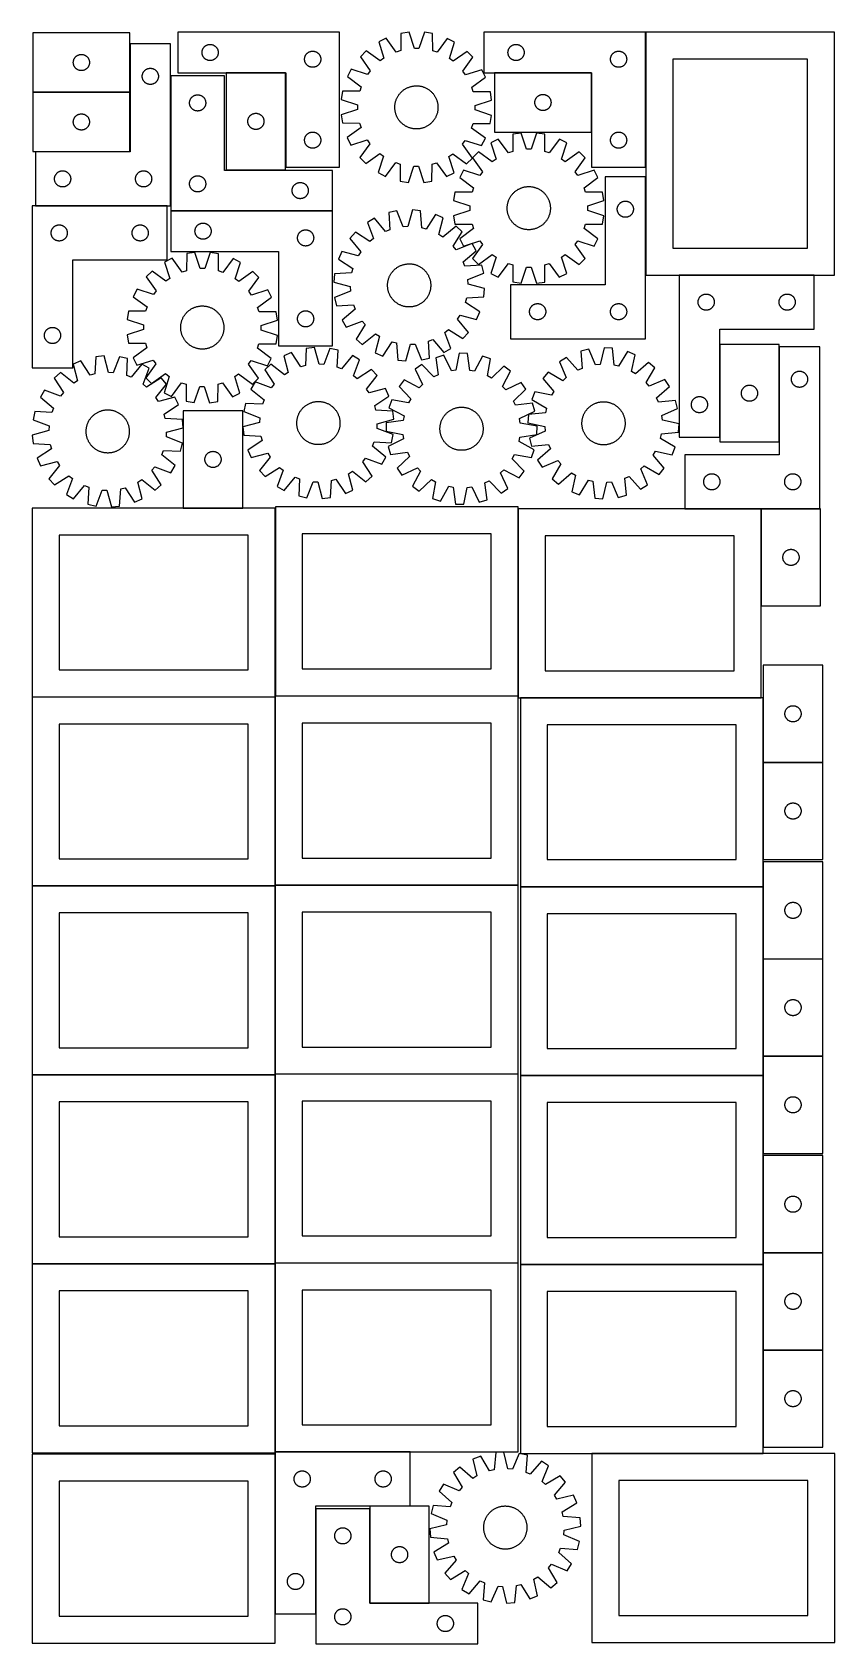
# Model space of a CAD drawing. Header units: millimetres. Extents: x 7 to 1493, y 7 to 2993.
import ezdxf

# ---------------------------------------------------------------- set-up
doc = ezdxf.new("R2010")
doc.units = ezdxf.units.MM
doc.layers.add('COMMON', color=5, linetype='CONTINUOUS', true_color=0x0000ff)
doc.layers.add('CUT', color=7, linetype='CONTINUOUS', true_color=0x000000)

msp = doc.modelspace()

# ---------------------------------------------------------------- linework, layer by layer
at = {"layer": 'COMMON'}
for p, q in [((1143.063953, 2993.447832), (1143.063953, 2743.447832)), ((187.711338, 2882.360957), (187.711338, 2971.681745)), ((262.911339, 2671.681745), (262.911339, 2912.461543)), ((475.912168, 2918.347333), (365.912168, 2918.347333)), ((476.012169, 2743.447333), (476.012169, 2918.247332)), ((1042.763952, 2918.347832), (862.763952, 2918.347832)), ((1042.863953, 2808.247831), (1042.863953, 2918.247831)), ((187.611337, 2882.260957), (7.611337, 2882.260957)), ((187.711338, 2772.160956), (187.711338, 2882.160956)), ((1143.063953, 2725.501284), (1143.063953, 2543.447832)), ((256.513233, 2671.581745), (12.811338, 2671.581745)), ((563.011339, 2662.361543), (263.011339, 2662.361543)), ((1205.257722, 2543.347831), (1455.257722, 2543.347831)), ((1280.357722, 2414.423692), (1280.357722, 2243.247831)), ((1390.557724, 2234.423692), (1390.557724, 2410.287709)), ((286.435972, 2111.599046), (396.435972, 2111.599046)), ((907.052999, 2110.087708), (907.052999, 1763.795211)), ((1357.153, 2110.187709), (1215.657724, 2110.187709)), ((1357.253, 2110.087708), (1357.253, 1930.087708)), ((1465.657724, 2110.187709), (1357.353001, 2110.187709)), ((6.524735, 1761.399045), (456.524735, 1761.399045)), ((456.624735, 1761.299045), (456.624735, 1412.811045)), ((910.899118, 1759.987707), (1357.153, 1759.987707)), ((1360.999118, 1759.887707), (1360.999118, 1640.247744)), ((1360.999118, 1640.047743), (1360.999118, 1460.047743)), ((1361.099119, 1640.147743), (1471.099119, 1640.147743)), ((1360.999118, 1455.873404), (1360.999118, 1409.887707)), ((456.524735, 1411.199045), (6.524735, 1411.199045)), ((456.629985, 1062.611044), (456.629985, 1411.099044)), ((456.729985, 1412.711044), (906.729985, 1412.711044)), ((910.899118, 1409.787706), (1360.899118, 1409.787706)), ((1360.999118, 1409.687706), (1360.999118, 1275.873404)), ((1360.999118, 1275.673403), (1360.999118, 1095.673403)), ((1361.099119, 1275.773403), (1471.099119, 1275.773403)), ((1360.999118, 1095.473402), (1360.999118, 1059.687706)), ((1361.099119, 1095.573402), (1471.099119, 1095.573402)), ((6.524735, 1060.999043), (456.524735, 1060.999043)), ((456.624735, 1060.899043), (456.624735, 712.411043)), ((906.729985, 1062.511044), (456.729985, 1062.511044)), ((1360.899118, 1059.587706), (910.899118, 1059.587706)), ((1360.999118, 1059.487705), (1360.999118, 915.473402)), ((1360.999118, 911.299063), (1360.999118, 731.299063)), ((1360.999118, 731.099062), (1360.999118, 709.487705)), ((1361.099119, 731.199062), (1471.099119, 731.199062)), ((6.524735, 710.799042), (456.524735, 710.799042)), ((456.624735, 710.699042), (456.624735, 362.211042)), ((456.729985, 712.311042), (906.729985, 712.311042)), ((910.899118, 709.387704), (1360.899118, 709.387704)), ((1360.999118, 709.287704), (1360.999118, 551.099062)), ((1360.999118, 550.899061), (1360.999118, 370.899061)), ((1361.099119, 550.999061), (1471.099119, 550.999061)), ((456.729985, 362.111041), (706.729985, 362.111041)), ((1043.476471, 359.187703), (1360.899118, 359.187703)), ((456.629985, 62.011041), (456.629985, 357.849544)), ((531.829985, 256.538389), (531.829985, 62.011041)), ((632.029986, 256.538389), (632.029986, 81.73839)), ((632.129987, 81.638389), (742.129987, 81.638389))]:
    msp.add_line(p, q, dxfattribs=at)
at = {"layer": 'CUT'}
for p, q in [((187.611337, 2992.360957), (7.611337, 2992.360957)), ((7.611337, 2992.360957), (7.611337, 2882.360957)), ((187.611337, 2882.360957), (187.611337, 2992.360957)), ((576.112169, 2993.447333), (276.112169, 2993.447333)), ((276.112169, 2993.447333), (276.112169, 2918.447333)), ((576.112169, 2743.447333), (576.112169, 2993.447333)), ((689.492806, 2991.149947), (689.172063, 2959.387203)), ((704.700294, 2993.487222), (689.492806, 2991.149947)), ((714.544317, 2963.286726), (704.700294, 2993.487222)), ((733.238843, 2993.3565), (723.11857, 2963.247451)), ((748.424281, 2990.880009), (733.238843, 2993.3565)), ((748.454036, 2959.11566), (748.424281, 2990.880009)), ((1142.963953, 2993.447832), (842.963953, 2993.447832)), ((842.963953, 2993.447832), (842.963953, 2918.447832)), ((1142.963953, 2743.447832), (1142.963953, 2993.447832)), ((1493.163954, 2993.447832), (1143.163954, 2993.447832)), ((1143.163954, 2993.447832), (1143.163954, 2543.447832)), ((1493.163954, 2543.447832), (1493.163954, 2993.447832)), ((262.811338, 2971.681745), (187.811338, 2971.681745)), ((187.811338, 2971.681745), (187.811338, 2771.681745)), ((262.811338, 2671.681745), (262.811338, 2971.681745)), ((321.132058, 2956.719515), (321.191671, 2957.489648)), ((321.191671, 2957.489648), (321.290851, 2958.255692)), ((321.290851, 2958.255692), (321.429334, 2959.015614)), ((321.429334, 2959.015614), (321.606754, 2959.7674)), ((321.606754, 2959.7674), (321.822639, 2960.509056)), ((321.822639, 2960.509056), (322.076417, 2961.238615)), ((322.076417, 2961.238615), (322.367416, 2961.954142)), ((322.367416, 2961.954142), (322.694863, 2962.65374)), ((322.694863, 2962.65374), (323.057891, 2963.335554)), ((323.057891, 2963.335554), (323.455536, 2963.997776)), ((323.455536, 2963.997776), (323.886744, 2964.63865)), ((323.886744, 2964.63865), (324.350372, 2965.256476)), ((324.350372, 2965.256476), (324.84519, 2965.849615)), ((324.84519, 2965.849615), (325.369887, 2966.416496)), ((325.369887, 2966.416496), (325.923069, 2966.955614)), ((325.923069, 2966.955614), (326.503272, 2967.46554)), ((326.503272, 2967.46554), (327.108955, 2967.944922)), ((327.108955, 2967.944922), (327.738514, 2968.392488)), ((327.738514, 2968.392488), (328.390277, 2968.807053)), ((328.390277, 2968.807053), (329.062518, 2969.187515)), ((329.062518, 2969.187515), (329.753454, 2969.532867)), ((329.753454, 2969.532867), (330.461251, 2969.842193)), ((330.461251, 2969.842193), (331.184034, 2970.114672)), ((331.184034, 2970.114672), (331.919885, 2970.349581)), ((331.919885, 2970.349581), (332.666853, 2970.546299)), ((332.666853, 2970.546299), (333.422958, 2970.704303)), ((333.422958, 2970.704303), (334.186194, 2970.823173)), ((334.186194, 2970.823173), (334.954537, 2970.902596)), ((334.954537, 2970.902596), (335.725951, 2970.94236)), ((335.725951, 2970.94236), (336.498388, 2970.94236)), ((336.498388, 2970.94236), (337.269801, 2970.902596)), ((337.269801, 2970.902596), (338.038145, 2970.823173)), ((338.038145, 2970.823173), (338.801381, 2970.704303)), ((338.801381, 2970.704303), (339.557486, 2970.546299)), ((339.557486, 2970.546299), (340.304454, 2970.349581)), ((340.304454, 2970.349581), (341.040305, 2970.114672)), ((341.040305, 2970.114672), (341.763088, 2969.842193)), ((341.763088, 2969.842193), (342.470885, 2969.532867)), ((342.470885, 2969.532867), (343.161821, 2969.187515)), ((343.161821, 2969.187515), (343.834061, 2968.807053)), ((343.834061, 2968.807053), (344.485825, 2968.392488)), ((344.485825, 2968.392488), (345.115384, 2967.944922)), ((345.115384, 2967.944922), (345.721067, 2967.46554)), ((345.721067, 2967.46554), (346.30127, 2966.955614)), ((346.30127, 2966.955614), (346.854452, 2966.416496)), ((346.854452, 2966.416496), (347.379148, 2965.849615)), ((347.379148, 2965.849615), (347.873967, 2965.256476)), ((347.873967, 2965.256476), (348.337594, 2964.63865)), ((348.337594, 2964.63865), (348.768803, 2963.997776)), ((348.768803, 2963.997776), (349.166448, 2963.335554)), ((349.166448, 2963.335554), (349.529476, 2962.65374)), ((349.529476, 2962.65374), (349.856923, 2961.954142)), ((349.856923, 2961.954142), (350.147922, 2961.238615)), ((350.147922, 2961.238615), (350.4017, 2960.509056)), ((350.4017, 2960.509056), (350.617585, 2959.7674)), ((350.617585, 2959.7674), (350.795005, 2959.015614)), ((350.795005, 2959.015614), (350.933488, 2958.255692)), ((350.933488, 2958.255692), (351.032668, 2957.489648)), ((351.032668, 2957.489648), (351.092281, 2956.719515)), ((519.753454, 2957.032867), (520.461251, 2957.342193)), ((520.461251, 2957.342193), (521.184034, 2957.614672)), ((521.184034, 2957.614672), (521.919885, 2957.849581)), ((521.919885, 2957.849581), (522.666853, 2958.046299)), ((522.666853, 2958.046299), (523.422958, 2958.204303)), ((523.422958, 2958.204303), (524.186194, 2958.323173)), ((524.186194, 2958.323173), (524.954537, 2958.402596)), ((524.954537, 2958.402596), (525.725951, 2958.44236)), ((525.725951, 2958.44236), (526.498388, 2958.44236)), ((526.498388, 2958.44236), (527.269801, 2958.402596)), ((527.269801, 2958.402596), (528.038145, 2958.323173)), ((528.038145, 2958.323173), (528.801381, 2958.204303)), ((528.801381, 2958.204303), (529.557486, 2958.046299)), ((529.557486, 2958.046299), (530.304454, 2957.849581)), ((530.304454, 2957.849581), (531.040305, 2957.614672)), ((531.040305, 2957.614672), (531.763088, 2957.342193)), ((531.763088, 2957.342193), (532.470885, 2957.032867)), ((625.404709, 2958.864339), (614.475409, 2948.034707)), ((651.120097, 2940.217796), (625.404709, 2958.864339)), ((662.310639, 2982.455374), (648.569716, 2975.533121)), ((648.569716, 2975.533121), (658.079899, 2945.225842)), ((681.005327, 2956.774966), (662.310639, 2982.455374)), ((689.172063, 2959.387203), (681.005327, 2956.774966)), ((723.11857, 2963.247451), (714.544317, 2963.286726)), ((756.596499, 2956.428717), (748.454036, 2959.11566)), ((775.525658, 2981.936789), (756.596499, 2956.428717)), ((789.20259, 2974.888947), (775.525658, 2981.936789)), ((779.415165, 2944.670061), (789.20259, 2974.888947)), ((812.213924, 2958.008653), (786.328797, 2939.598467)), ((823.043557, 2947.079353), (812.213924, 2958.008653)), ((887.983841, 2956.720014), (888.043455, 2957.490147)), ((888.043455, 2957.490147), (888.142634, 2958.256191)), ((888.142634, 2958.256191), (888.281117, 2959.016113)), ((888.281117, 2959.016113), (888.458537, 2959.767899)), ((888.458537, 2959.767899), (888.674422, 2960.509555)), ((888.674422, 2960.509555), (888.9282, 2961.239113)), ((888.9282, 2961.239113), (889.219199, 2961.954641)), ((889.219199, 2961.954641), (889.546646, 2962.654239)), ((889.546646, 2962.654239), (889.909674, 2963.336053)), ((889.909674, 2963.336053), (890.307319, 2963.998275)), ((890.307319, 2963.998275), (890.738528, 2964.639149)), ((890.738528, 2964.639149), (891.202156, 2965.256974)), ((891.202156, 2965.256974), (891.696974, 2965.850114)), ((891.696974, 2965.850114), (892.22167, 2966.416995)), ((892.22167, 2966.416995), (892.774853, 2966.956113)), ((892.774853, 2966.956113), (893.355055, 2967.466039)), ((893.355055, 2967.466039), (893.960738, 2967.945421)), ((893.960738, 2967.945421), (894.590297, 2968.392987)), ((894.590297, 2968.392987), (895.242061, 2968.807552)), ((895.242061, 2968.807552), (895.914302, 2969.188014)), ((895.914302, 2969.188014), (896.605237, 2969.533366)), ((896.605237, 2969.533366), (897.313034, 2969.842692)), ((897.313034, 2969.842692), (898.035817, 2970.115171)), ((898.035817, 2970.115171), (898.771668, 2970.35008)), ((898.771668, 2970.35008), (899.518637, 2970.546798)), ((899.518637, 2970.546798), (900.274741, 2970.704801)), ((900.274741, 2970.704801), (901.037977, 2970.823672)), ((901.037977, 2970.823672), (901.806321, 2970.903095)), ((901.806321, 2970.903095), (902.577734, 2970.942859)), ((902.577734, 2970.942859), (903.350171, 2970.942859)), ((903.350171, 2970.942859), (904.121585, 2970.903095)), ((904.121585, 2970.903095), (904.889928, 2970.823672)), ((904.889928, 2970.823672), (905.653164, 2970.704801)), ((905.653164, 2970.704801), (906.409269, 2970.546798)), ((906.409269, 2970.546798), (907.156237, 2970.35008)), ((907.156237, 2970.35008), (907.892088, 2970.115171)), ((907.892088, 2970.115171), (908.614871, 2969.842692)), ((908.614871, 2969.842692), (909.322669, 2969.533366)), ((909.322669, 2969.533366), (910.013604, 2969.188014)), ((910.013604, 2969.188014), (910.685845, 2968.807552)), ((910.685845, 2968.807552), (911.337609, 2968.392987)), ((911.337609, 2968.392987), (911.967167, 2967.945421)), ((911.967167, 2967.945421), (912.57285, 2967.466039)), ((912.57285, 2967.466039), (913.153053, 2966.956113)), ((913.153053, 2966.956113), (913.706236, 2966.416995)), ((913.706236, 2966.416995), (914.230932, 2965.850114)), ((914.230932, 2965.850114), (914.72575, 2965.256974)), ((914.72575, 2965.256974), (915.189378, 2964.639149)), ((915.189378, 2964.639149), (915.620586, 2963.998275)), ((915.620586, 2963.998275), (916.018231, 2963.336053)), ((916.018231, 2963.336053), (916.381259, 2962.654239)), ((916.381259, 2962.654239), (916.708706, 2961.954641)), ((916.708706, 2961.954641), (916.999705, 2961.239113)), ((916.999705, 2961.239113), (917.253483, 2960.509555)), ((917.253483, 2960.509555), (917.469369, 2959.767899)), ((917.469369, 2959.767899), (917.646788, 2959.016113)), ((917.646788, 2959.016113), (917.785271, 2958.256191)), ((917.785271, 2958.256191), (917.884451, 2957.490147)), ((917.884451, 2957.490147), (917.944064, 2956.720014)), ((1086.605237, 2957.033366), (1087.313034, 2957.342692)), ((1087.313034, 2957.342692), (1088.035817, 2957.615171)), ((1088.035817, 2957.615171), (1088.771668, 2957.85008)), ((1088.771668, 2957.85008), (1089.518637, 2958.046798)), ((1089.518637, 2958.046798), (1090.274741, 2958.204801)), ((1090.274741, 2958.204801), (1091.037977, 2958.323672)), ((1091.037977, 2958.323672), (1091.806321, 2958.403095)), ((1091.806321, 2958.403095), (1092.577734, 2958.442859)), ((1092.577734, 2958.442859), (1093.350171, 2958.442859)), ((1093.350171, 2958.442859), (1094.121585, 2958.403095)), ((1094.121585, 2958.403095), (1094.889928, 2958.323672)), ((1094.889928, 2958.323672), (1095.653164, 2958.204801)), ((1095.653164, 2958.204801), (1096.409269, 2958.046798)), ((1096.409269, 2958.046798), (1097.156237, 2957.85008)), ((1097.156237, 2957.85008), (1097.892088, 2957.615171)), ((1097.892088, 2957.615171), (1098.614871, 2957.342692)), ((1098.614871, 2957.342692), (1099.322669, 2957.033366)), ((82.611337, 2937.360957), (82.631226, 2938.133138)), ((82.631226, 2936.588775), (82.611337, 2937.360957)), ((82.631226, 2938.133138), (82.690839, 2938.903272)), ((82.690839, 2935.818642), (82.631226, 2936.588775)), ((82.690839, 2938.903272), (82.790019, 2939.669315)), ((82.790019, 2935.052598), (82.690839, 2935.818642)), ((82.790019, 2939.669315), (82.928502, 2940.429238)), ((82.928502, 2934.292676), (82.790019, 2935.052598)), ((82.928502, 2940.429238), (83.105921, 2941.181023)), ((83.105921, 2933.54089), (82.928502, 2934.292676)), ((83.105921, 2941.181023), (83.321807, 2941.922679)), ((83.321807, 2932.799234), (83.105921, 2933.54089)), ((83.321807, 2941.922679), (83.575585, 2942.652238)), ((83.575585, 2932.069675), (83.321807, 2932.799234)), ((83.575585, 2942.652238), (83.866584, 2943.367765)), ((83.866584, 2931.354148), (83.575585, 2932.069675)), ((83.866584, 2943.367765), (84.194031, 2944.067364)), ((84.194031, 2930.65455), (83.866584, 2931.354148)), ((84.194031, 2944.067364), (84.557059, 2944.749178)), ((84.557059, 2929.972736), (84.194031, 2930.65455)), ((84.557059, 2944.749178), (84.954704, 2945.4114)), ((84.954704, 2929.310514), (84.557059, 2929.972736)), ((84.954704, 2945.4114), (85.385912, 2946.052273)), ((85.385912, 2928.66964), (84.954704, 2929.310514)), ((85.385912, 2946.052273), (85.84954, 2946.670099)), ((85.84954, 2928.051814), (85.385912, 2928.66964)), ((85.84954, 2946.670099), (86.344358, 2947.263238)), ((86.344358, 2927.458675), (85.84954, 2928.051814)), ((86.344358, 2947.263238), (86.869055, 2947.830119)), ((86.869055, 2926.891794), (86.344358, 2927.458675)), ((86.869055, 2947.830119), (87.422237, 2948.369237)), ((87.422237, 2948.369237), (88.00244, 2948.879163)), ((88.00244, 2948.879163), (88.608123, 2949.358545)), ((88.608123, 2949.358545), (89.237682, 2949.806112)), ((89.237682, 2949.806112), (89.889445, 2950.220676)), ((89.889445, 2950.220676), (90.561686, 2950.601139)), ((90.561686, 2950.601139), (91.252621, 2950.946491)), ((91.252621, 2950.946491), (91.960419, 2951.255816)), ((91.960419, 2951.255816), (92.683202, 2951.528295)), ((92.683202, 2951.528295), (93.419053, 2951.763205)), ((93.419053, 2951.763205), (94.166021, 2951.959922)), ((94.166021, 2951.959922), (94.922126, 2952.117926)), ((94.922126, 2952.117926), (95.685362, 2952.236797)), ((95.685362, 2952.236797), (96.453705, 2952.31622)), ((96.453705, 2952.31622), (97.225119, 2952.355984)), ((97.225119, 2952.355984), (97.997556, 2952.355984)), ((97.997556, 2952.355984), (98.768969, 2952.31622)), ((98.768969, 2952.31622), (99.537313, 2952.236797)), ((99.537313, 2952.236797), (100.300549, 2952.117926)), ((100.300549, 2952.117926), (101.056653, 2951.959922)), ((101.056653, 2951.959922), (101.803622, 2951.763205)), ((101.803622, 2951.763205), (102.539473, 2951.528295)), ((102.539473, 2951.528295), (103.262256, 2951.255816)), ((103.262256, 2951.255816), (103.970053, 2950.946491)), ((103.970053, 2950.946491), (104.660988, 2950.601139)), ((104.660988, 2950.601139), (105.333229, 2950.220676)), ((105.333229, 2950.220676), (105.984993, 2949.806112)), ((105.984993, 2949.806112), (106.614552, 2949.358545)), ((106.614552, 2949.358545), (107.220235, 2948.879163)), ((107.220235, 2948.879163), (107.800437, 2948.369237)), ((107.800437, 2948.369237), (108.35362, 2947.830119)), ((108.35362, 2947.830119), (108.878316, 2947.263238)), ((108.878316, 2927.458675), (108.35362, 2926.891794)), ((108.878316, 2947.263238), (109.373134, 2946.670099)), ((109.373134, 2928.051814), (108.878316, 2927.458675)), ((109.373134, 2946.670099), (109.836762, 2946.052273)), ((109.836762, 2928.66964), (109.373134, 2928.051814)), ((109.836762, 2946.052273), (110.267971, 2945.4114)), ((110.267971, 2929.310514), (109.836762, 2928.66964)), ((110.267971, 2945.4114), (110.665616, 2944.749178)), ((110.665616, 2929.972736), (110.267971, 2929.310514)), ((110.665616, 2944.749178), (111.028644, 2944.067364)), ((111.028644, 2930.65455), (110.665616, 2929.972736)), ((111.028644, 2944.067364), (111.356091, 2943.367765)), ((111.356091, 2931.354148), (111.028644, 2930.65455)), ((111.356091, 2943.367765), (111.64709, 2942.652238)), ((111.64709, 2932.069675), (111.356091, 2931.354148)), ((111.64709, 2942.652238), (111.900868, 2941.922679)), ((111.900868, 2932.799234), (111.64709, 2932.069675)), ((111.900868, 2941.922679), (112.116753, 2941.181023)), ((112.116753, 2933.54089), (111.900868, 2932.799234)), ((112.116753, 2941.181023), (112.294173, 2940.429238)), ((112.294173, 2934.292676), (112.116753, 2933.54089)), ((112.294173, 2940.429238), (112.432656, 2939.669315)), ((112.432656, 2935.052598), (112.294173, 2934.292676)), ((112.432656, 2939.669315), (112.531835, 2938.903272)), ((112.531835, 2935.818642), (112.432656, 2935.052598)), ((112.531835, 2938.903272), (112.591449, 2938.133138)), ((112.591449, 2936.588775), (112.531835, 2935.818642)), ((112.591449, 2938.133138), (112.611337, 2937.360957)), ((112.611337, 2937.360957), (112.591449, 2936.588775)), ((321.112169, 2955.947333), (321.132058, 2956.719515)), ((321.132058, 2955.175152), (321.112169, 2955.947333)), ((321.191671, 2954.405018), (321.132058, 2955.175152)), ((321.290851, 2953.638975), (321.191671, 2954.405018)), ((321.429334, 2952.879052), (321.290851, 2953.638975)), ((321.606754, 2952.127266), (321.429334, 2952.879052)), ((321.822639, 2951.385611), (321.606754, 2952.127266)), ((322.076417, 2950.656052), (321.822639, 2951.385611)), ((322.367416, 2949.940525), (322.076417, 2950.656052)), ((322.694863, 2949.240926), (322.367416, 2949.940525)), ((323.057891, 2948.559112), (322.694863, 2949.240926)), ((323.455536, 2947.89689), (323.057891, 2948.559112)), ((323.886744, 2947.256017), (323.455536, 2947.89689)), ((324.350372, 2946.638191), (323.886744, 2947.256017)), ((324.84519, 2946.045051), (324.350372, 2946.638191)), ((325.369887, 2945.478171), (324.84519, 2946.045051)), ((325.923069, 2944.939053), (325.369887, 2945.478171)), ((326.503272, 2944.429127), (325.923069, 2944.939053)), ((327.108955, 2943.949745), (326.503272, 2944.429127)), ((327.738514, 2943.502178), (327.108955, 2943.949745)), ((328.390277, 2943.087614), (327.738514, 2943.502178)), ((329.062518, 2942.707151), (328.390277, 2943.087614)), ((329.753454, 2942.361799), (329.062518, 2942.707151)), ((330.461251, 2942.052474), (329.753454, 2942.361799)), ((331.184034, 2941.779995), (330.461251, 2942.052474)), ((331.919885, 2941.545085), (331.184034, 2941.779995)), ((332.666853, 2941.348368), (331.919885, 2941.545085)), ((333.422958, 2941.190364), (332.666853, 2941.348368)), ((334.186194, 2941.071493), (333.422958, 2941.190364)), ((334.954537, 2940.99207), (334.186194, 2941.071493)), ((335.725951, 2940.952306), (334.954537, 2940.99207)), ((336.498388, 2940.952306), (335.725951, 2940.952306)), ((337.269801, 2940.99207), (336.498388, 2940.952306)), ((338.038145, 2941.071493), (337.269801, 2940.99207)), ((338.801381, 2941.190364), (338.038145, 2941.071493)), ((339.557486, 2941.348368), (338.801381, 2941.190364)), ((340.304454, 2941.545085), (339.557486, 2941.348368)), ((341.040305, 2941.779995), (340.304454, 2941.545085)), ((341.763088, 2942.052474), (341.040305, 2941.779995)), ((342.470885, 2942.361799), (341.763088, 2942.052474)), ((343.161821, 2942.707151), (342.470885, 2942.361799)), ((343.834061, 2943.087614), (343.161821, 2942.707151)), ((344.485825, 2943.502178), (343.834061, 2943.087614)), ((345.115384, 2943.949745), (344.485825, 2943.502178)), ((345.721067, 2944.429127), (345.115384, 2943.949745)), ((346.30127, 2944.939053), (345.721067, 2944.429127)), ((346.854452, 2945.478171), (346.30127, 2944.939053)), ((347.379148, 2946.045051), (346.854452, 2945.478171)), ((347.873967, 2946.638191), (347.379148, 2946.045051)), ((348.337594, 2947.256017), (347.873967, 2946.638191)), ((348.768803, 2947.89689), (348.337594, 2947.256017)), ((349.166448, 2948.559112), (348.768803, 2947.89689)), ((349.529476, 2949.240926), (349.166448, 2948.559112)), ((349.856923, 2949.940525), (349.529476, 2949.240926)), ((350.147922, 2950.656052), (349.856923, 2949.940525)), ((350.4017, 2951.385611), (350.147922, 2950.656052)), ((350.617585, 2952.127266), (350.4017, 2951.385611)), ((350.795005, 2952.879052), (350.617585, 2952.127266)), ((350.933488, 2953.638975), (350.795005, 2952.879052)), ((351.032668, 2954.405018), (350.933488, 2953.638975)), ((351.092281, 2955.175152), (351.032668, 2954.405018)), ((351.092281, 2956.719515), (351.112169, 2955.947333)), ((351.112169, 2955.947333), (351.092281, 2955.175152)), ((511.112169, 2943.447333), (511.132058, 2944.219515)), ((511.132058, 2942.675152), (511.112169, 2943.447333)), ((511.132058, 2944.219515), (511.191671, 2944.989648)), ((511.191671, 2941.905018), (511.132058, 2942.675152)), ((511.191671, 2944.989648), (511.290851, 2945.755692)), ((511.290851, 2941.138975), (511.191671, 2941.905018)), ((511.290851, 2945.755692), (511.429334, 2946.515614)), ((511.429334, 2940.379052), (511.290851, 2941.138975)), ((511.429334, 2946.515614), (511.606754, 2947.2674)), ((511.606754, 2939.627266), (511.429334, 2940.379052)), ((511.606754, 2947.2674), (511.822639, 2948.009056)), ((511.822639, 2938.885611), (511.606754, 2939.627266)), ((511.822639, 2948.009056), (512.076417, 2948.738615)), ((512.076417, 2938.156052), (511.822639, 2938.885611)), ((512.076417, 2948.738615), (512.367416, 2949.454142)), ((512.367416, 2937.440525), (512.076417, 2938.156052)), ((512.367416, 2949.454142), (512.694863, 2950.15374)), ((512.694863, 2936.740926), (512.367416, 2937.440525)), ((512.694863, 2950.15374), (513.057891, 2950.835554)), ((513.057891, 2936.059112), (512.694863, 2936.740926)), ((513.057891, 2950.835554), (513.455536, 2951.497776)), ((513.455536, 2935.39689), (513.057891, 2936.059112)), ((513.455536, 2951.497776), (513.886744, 2952.13865)), ((513.886744, 2934.756017), (513.455536, 2935.39689)), ((513.886744, 2952.13865), (514.350372, 2952.756476)), ((514.350372, 2934.138191), (513.886744, 2934.756017)), ((514.350372, 2952.756476), (514.84519, 2953.349615)), ((514.84519, 2933.545051), (514.350372, 2934.138191)), ((514.84519, 2953.349615), (515.369887, 2953.916496)), ((515.369887, 2932.978171), (514.84519, 2933.545051)), ((515.369887, 2953.916496), (515.923069, 2954.455614)), ((515.923069, 2932.439053), (515.369887, 2932.978171)), ((515.923069, 2954.455614), (516.503272, 2954.96554)), ((516.503272, 2931.929127), (515.923069, 2932.439053)), ((516.503272, 2954.96554), (517.108955, 2955.444922)), ((517.108955, 2931.449745), (516.503272, 2931.929127)), ((517.108955, 2955.444922), (517.738514, 2955.892488)), ((517.738514, 2931.002178), (517.108955, 2931.449745)), ((517.738514, 2955.892488), (518.390277, 2956.307053)), ((518.390277, 2930.587614), (517.738514, 2931.002178)), ((518.390277, 2956.307053), (519.062518, 2956.687515)), ((519.062518, 2930.207151), (518.390277, 2930.587614)), ((519.062518, 2956.687515), (519.753454, 2957.032867)), ((519.753454, 2929.861799), (519.062518, 2930.207151)), ((520.461251, 2929.552474), (519.753454, 2929.861799)), ((521.184034, 2929.279995), (520.461251, 2929.552474)), ((521.919885, 2929.045085), (521.184034, 2929.279995)), ((522.666853, 2928.848368), (521.919885, 2929.045085)), ((523.422958, 2928.690364), (522.666853, 2928.848368)), ((524.186194, 2928.571493), (523.422958, 2928.690364)), ((524.954537, 2928.49207), (524.186194, 2928.571493)), ((525.725951, 2928.452306), (524.954537, 2928.49207)), ((526.498388, 2928.452306), (525.725951, 2928.452306)), ((527.269801, 2928.49207), (526.498388, 2928.452306)), ((528.038145, 2928.571493), (527.269801, 2928.49207)), ((528.801381, 2928.690364), (528.038145, 2928.571493)), ((529.557486, 2928.848368), (528.801381, 2928.690364)), ((530.304454, 2929.045085), (529.557486, 2928.848368)), ((531.040305, 2929.279995), (530.304454, 2929.045085)), ((531.763088, 2929.552474), (531.040305, 2929.279995)), ((532.470885, 2929.861799), (531.763088, 2929.552474)), ((532.470885, 2957.032867), (533.161821, 2956.687515)), ((533.161821, 2930.207151), (532.470885, 2929.861799)), ((533.161821, 2956.687515), (533.834061, 2956.307053)), ((533.834061, 2930.587614), (533.161821, 2930.207151)), ((533.834061, 2956.307053), (534.485825, 2955.892488)), ((534.485825, 2931.002178), (533.834061, 2930.587614)), ((534.485825, 2955.892488), (535.115384, 2955.444922)), ((535.115384, 2931.449745), (534.485825, 2931.002178)), ((535.115384, 2955.444922), (535.721067, 2954.96554)), ((535.721067, 2931.929127), (535.115384, 2931.449745)), ((535.721067, 2954.96554), (536.30127, 2954.455614)), ((536.30127, 2932.439053), (535.721067, 2931.929127)), ((536.30127, 2954.455614), (536.854452, 2953.916496)), ((536.854452, 2932.978171), (536.30127, 2932.439053)), ((536.854452, 2953.916496), (537.379148, 2953.349615)), ((537.379148, 2933.545051), (536.854452, 2932.978171)), ((537.379148, 2953.349615), (537.873967, 2952.756476)), ((537.873967, 2934.138191), (537.379148, 2933.545051)), ((537.873967, 2952.756476), (538.337594, 2952.13865)), ((538.337594, 2934.756017), (537.873967, 2934.138191)), ((538.337594, 2952.13865), (538.768803, 2951.497776)), ((538.768803, 2935.39689), (538.337594, 2934.756017)), ((538.768803, 2951.497776), (539.166448, 2950.835554)), ((539.166448, 2936.059112), (538.768803, 2935.39689)), ((539.166448, 2950.835554), (539.529476, 2950.15374)), ((539.529476, 2936.740926), (539.166448, 2936.059112)), ((539.529476, 2950.15374), (539.856923, 2949.454142)), ((539.856923, 2937.440525), (539.529476, 2936.740926)), ((539.856923, 2949.454142), (540.147922, 2948.738615)), ((540.147922, 2938.156052), (539.856923, 2937.440525)), ((540.147922, 2948.738615), (540.4017, 2948.009056)), ((540.4017, 2938.885611), (540.147922, 2938.156052)), ((540.4017, 2948.009056), (540.617585, 2947.2674)), ((540.617585, 2939.627266), (540.4017, 2938.885611)), ((540.617585, 2947.2674), (540.795005, 2946.515614)), ((540.795005, 2940.379052), (540.617585, 2939.627266)), ((540.795005, 2946.515614), (540.933488, 2945.755692)), ((540.933488, 2941.138975), (540.795005, 2940.379052)), ((540.933488, 2945.755692), (541.032668, 2944.989648)), ((541.032668, 2941.905018), (540.933488, 2941.138975)), ((541.032668, 2944.989648), (541.092281, 2944.219515)), ((541.092281, 2942.675152), (541.032668, 2941.905018)), ((541.092281, 2944.219515), (541.112169, 2943.447333)), ((541.112169, 2943.447333), (541.092281, 2942.675152)), ((614.475409, 2948.034707), (632.885595, 2922.14958)), ((658.079899, 2945.225842), (651.120097, 2940.217796)), ((786.328797, 2939.598467), (779.415165, 2944.670061)), ((804.397013, 2921.363965), (823.043557, 2947.079353)), ((887.963953, 2955.947832), (887.983841, 2956.720014)), ((887.983841, 2955.175651), (887.963953, 2955.947832)), ((888.043455, 2954.405517), (887.983841, 2955.175651)), ((888.142634, 2953.639474), (888.043455, 2954.405517)), ((888.281117, 2952.879551), (888.142634, 2953.639474)), ((888.458537, 2952.127765), (888.281117, 2952.879551)), ((888.674422, 2951.38611), (888.458537, 2952.127765)), ((888.9282, 2950.656551), (888.674422, 2951.38611)), ((889.219199, 2949.941024), (888.9282, 2950.656551)), ((889.546646, 2949.241425), (889.219199, 2949.941024)), ((889.909674, 2948.559611), (889.546646, 2949.241425)), ((890.307319, 2947.897389), (889.909674, 2948.559611)), ((890.738528, 2947.256516), (890.307319, 2947.897389)), ((891.202156, 2946.63869), (890.738528, 2947.256516)), ((891.696974, 2946.04555), (891.202156, 2946.63869)), ((892.22167, 2945.47867), (891.696974, 2946.04555)), ((892.774853, 2944.939552), (892.22167, 2945.47867)), ((893.355055, 2944.429625), (892.774853, 2944.939552)), ((893.960738, 2943.950244), (893.355055, 2944.429625)), ((894.590297, 2943.502677), (893.960738, 2943.950244)), ((895.242061, 2943.088113), (894.590297, 2943.502677)), ((895.914302, 2942.70765), (895.242061, 2943.088113)), ((896.605237, 2942.362298), (895.914302, 2942.70765)), ((897.313034, 2942.052973), (896.605237, 2942.362298)), ((898.035817, 2941.780494), (897.313034, 2942.052973)), ((898.771668, 2941.545584), (898.035817, 2941.780494)), ((899.518637, 2941.348867), (898.771668, 2941.545584)), ((900.274741, 2941.190863), (899.518637, 2941.348867)), ((901.037977, 2941.071992), (900.274741, 2941.190863)), ((901.806321, 2940.992569), (901.037977, 2941.071992)), ((902.577734, 2940.952805), (901.806321, 2940.992569)), ((903.350171, 2940.952805), (902.577734, 2940.952805)), ((904.121585, 2940.992569), (903.350171, 2940.952805)), ((904.889928, 2941.071992), (904.121585, 2940.992569)), ((905.653164, 2941.190863), (904.889928, 2941.071992)), ((906.409269, 2941.348867), (905.653164, 2941.190863)), ((907.156237, 2941.545584), (906.409269, 2941.348867)), ((907.892088, 2941.780494), (907.156237, 2941.545584)), ((908.614871, 2942.052973), (907.892088, 2941.780494)), ((909.322669, 2942.362298), (908.614871, 2942.052973)), ((910.013604, 2942.70765), (909.322669, 2942.362298)), ((910.685845, 2943.088113), (910.013604, 2942.70765)), ((911.337609, 2943.502677), (910.685845, 2943.088113)), ((911.967167, 2943.950244), (911.337609, 2943.502677)), ((912.57285, 2944.429625), (911.967167, 2943.950244)), ((913.153053, 2944.939552), (912.57285, 2944.429625)), ((913.706236, 2945.47867), (913.153053, 2944.939552)), ((914.230932, 2946.04555), (913.706236, 2945.47867)), ((914.72575, 2946.63869), (914.230932, 2946.04555)), ((915.189378, 2947.256516), (914.72575, 2946.63869)), ((915.620586, 2947.897389), (915.189378, 2947.256516)), ((916.018231, 2948.559611), (915.620586, 2947.897389)), ((916.381259, 2949.241425), (916.018231, 2948.559611)), ((916.708706, 2949.941024), (916.381259, 2949.241425)), ((916.999705, 2950.656551), (916.708706, 2949.941024)), ((917.253483, 2951.38611), (916.999705, 2950.656551)), ((917.469369, 2952.127765), (917.253483, 2951.38611)), ((917.646788, 2952.879551), (917.469369, 2952.127765)), ((917.785271, 2953.639474), (917.646788, 2952.879551)), ((917.884451, 2954.405517), (917.785271, 2953.639474)), ((917.944064, 2955.175651), (917.884451, 2954.405517)), ((917.944064, 2956.720014), (917.963953, 2955.947832)), ((917.963953, 2955.947832), (917.944064, 2955.175651)), ((1077.963953, 2943.447832), (1077.983841, 2944.220014)), ((1077.983841, 2942.675651), (1077.963953, 2943.447832)), ((1077.983841, 2944.220014), (1078.043455, 2944.990147)), ((1078.043455, 2941.905517), (1077.983841, 2942.675651)), ((1078.043455, 2944.990147), (1078.142634, 2945.756191)), ((1078.142634, 2941.139474), (1078.043455, 2941.905517)), ((1078.142634, 2945.756191), (1078.281117, 2946.516113)), ((1078.281117, 2940.379551), (1078.142634, 2941.139474)), ((1078.281117, 2946.516113), (1078.458537, 2947.267899)), ((1078.458537, 2939.627765), (1078.281117, 2940.379551)), ((1078.458537, 2947.267899), (1078.674422, 2948.009555)), ((1078.674422, 2938.88611), (1078.458537, 2939.627765)), ((1078.674422, 2948.009555), (1078.9282, 2948.739113)), ((1078.9282, 2938.156551), (1078.674422, 2938.88611)), ((1078.9282, 2948.739113), (1079.219199, 2949.454641)), ((1079.219199, 2937.441024), (1078.9282, 2938.156551)), ((1079.219199, 2949.454641), (1079.546646, 2950.154239)), ((1079.546646, 2936.741425), (1079.219199, 2937.441024)), ((1079.546646, 2950.154239), (1079.909674, 2950.836053)), ((1079.909674, 2936.059611), (1079.546646, 2936.741425)), ((1079.909674, 2950.836053), (1080.307319, 2951.498275)), ((1080.307319, 2935.397389), (1079.909674, 2936.059611)), ((1080.307319, 2951.498275), (1080.738528, 2952.139149)), ((1080.738528, 2934.756516), (1080.307319, 2935.397389)), ((1080.738528, 2952.139149), (1081.202156, 2952.756974)), ((1081.202156, 2934.13869), (1080.738528, 2934.756516)), ((1081.202156, 2952.756974), (1081.696974, 2953.350114)), ((1081.696974, 2933.54555), (1081.202156, 2934.13869)), ((1081.696974, 2953.350114), (1082.22167, 2953.916995)), ((1082.22167, 2932.97867), (1081.696974, 2933.54555)), ((1082.22167, 2953.916995), (1082.774853, 2954.456113)), ((1082.774853, 2932.439552), (1082.22167, 2932.97867)), ((1082.774853, 2954.456113), (1083.355055, 2954.966039)), ((1083.355055, 2931.929625), (1082.774853, 2932.439552)), ((1083.355055, 2954.966039), (1083.960738, 2955.445421)), ((1083.960738, 2931.450244), (1083.355055, 2931.929625)), ((1083.960738, 2955.445421), (1084.590297, 2955.892987)), ((1084.590297, 2931.002677), (1083.960738, 2931.450244)), ((1084.590297, 2955.892987), (1085.242061, 2956.307552)), ((1085.242061, 2930.588113), (1084.590297, 2931.002677)), ((1085.242061, 2956.307552), (1085.914302, 2956.688014)), ((1085.914302, 2930.20765), (1085.242061, 2930.588113)), ((1085.914302, 2956.688014), (1086.605237, 2957.033366)), ((1086.605237, 2929.862298), (1085.914302, 2930.20765)), ((1087.313034, 2929.552973), (1086.605237, 2929.862298)), ((1088.035817, 2929.280494), (1087.313034, 2929.552973)), ((1088.771668, 2929.045584), (1088.035817, 2929.280494)), ((1089.518637, 2928.848867), (1088.771668, 2929.045584)), ((1090.274741, 2928.690863), (1089.518637, 2928.848867)), ((1091.037977, 2928.571992), (1090.274741, 2928.690863)), ((1091.806321, 2928.492569), (1091.037977, 2928.571992)), ((1092.577734, 2928.452805), (1091.806321, 2928.492569)), ((1093.350171, 2928.452805), (1092.577734, 2928.452805)), ((1094.121585, 2928.492569), (1093.350171, 2928.452805)), ((1094.889928, 2928.571992), (1094.121585, 2928.492569)), ((1095.653164, 2928.690863), (1094.889928, 2928.571992)), ((1096.409269, 2928.848867), (1095.653164, 2928.690863)), ((1097.156237, 2929.045584), (1096.409269, 2928.848867)), ((1097.892088, 2929.280494), (1097.156237, 2929.045584)), ((1098.614871, 2929.552973), (1097.892088, 2929.280494)), ((1099.322669, 2929.862298), (1098.614871, 2929.552973)), ((1099.322669, 2957.033366), (1100.013604, 2956.688014)), ((1100.013604, 2930.20765), (1099.322669, 2929.862298)), ((1100.013604, 2956.688014), (1100.685845, 2956.307552)), ((1100.685845, 2930.588113), (1100.013604, 2930.20765)), ((1100.685845, 2956.307552), (1101.337609, 2955.892987)), ((1101.337609, 2931.002677), (1100.685845, 2930.588113)), ((1101.337609, 2955.892987), (1101.967167, 2955.445421)), ((1101.967167, 2931.450244), (1101.337609, 2931.002677)), ((1101.967167, 2955.445421), (1102.57285, 2954.966039)), ((1102.57285, 2931.929625), (1101.967167, 2931.450244)), ((1102.57285, 2954.966039), (1103.153053, 2954.456113)), ((1103.153053, 2932.439552), (1102.57285, 2931.929625)), ((1103.153053, 2954.456113), (1103.706236, 2953.916995)), ((1103.706236, 2932.97867), (1103.153053, 2932.439552)), ((1103.706236, 2953.916995), (1104.230932, 2953.350114)), ((1104.230932, 2933.54555), (1103.706236, 2932.97867)), ((1104.230932, 2953.350114), (1104.72575, 2952.756974)), ((1104.72575, 2934.13869), (1104.230932, 2933.54555)), ((1104.72575, 2952.756974), (1105.189378, 2952.139149)), ((1105.189378, 2934.756516), (1104.72575, 2934.13869)), ((1105.189378, 2952.139149), (1105.620586, 2951.498275)), ((1105.620586, 2935.397389), (1105.189378, 2934.756516)), ((1105.620586, 2951.498275), (1106.018231, 2950.836053)), ((1106.018231, 2936.059611), (1105.620586, 2935.397389)), ((1106.018231, 2950.836053), (1106.381259, 2950.154239)), ((1106.381259, 2936.741425), (1106.018231, 2936.059611)), ((1106.381259, 2950.154239), (1106.708706, 2949.454641)), ((1106.708706, 2937.441024), (1106.381259, 2936.741425)), ((1106.708706, 2949.454641), (1106.999705, 2948.739113)), ((1106.999705, 2938.156551), (1106.708706, 2937.441024)), ((1106.999705, 2948.739113), (1107.253483, 2948.009555)), ((1107.253483, 2938.88611), (1106.999705, 2938.156551)), ((1107.253483, 2948.009555), (1107.469369, 2947.267899)), ((1107.469369, 2939.627765), (1107.253483, 2938.88611)), ((1107.469369, 2947.267899), (1107.646788, 2946.516113)), ((1107.646788, 2940.379551), (1107.469369, 2939.627765)), ((1107.646788, 2946.516113), (1107.785271, 2945.756191)), ((1107.785271, 2941.139474), (1107.646788, 2940.379551)), ((1107.785271, 2945.756191), (1107.884451, 2944.990147)), ((1107.884451, 2941.905517), (1107.785271, 2941.139474)), ((1107.884451, 2944.990147), (1107.944064, 2944.220014)), ((1107.944064, 2942.675651), (1107.884451, 2941.905517)), ((1107.944064, 2944.220014), (1107.963953, 2943.447832)), ((1107.963953, 2943.447832), (1107.944064, 2942.675651)), ((1443.163954, 2943.447832), (1193.163954, 2943.447832)), ((1193.163954, 2943.447832), (1193.163954, 2593.447832)), ((1443.163954, 2593.447832), (1443.163954, 2943.447832)), ((87.422237, 2926.352676), (86.869055, 2926.891794)), ((88.00244, 2925.84275), (87.422237, 2926.352676)), ((88.608123, 2925.363368), (88.00244, 2925.84275)), ((89.237682, 2924.915801), (88.608123, 2925.363368)), ((89.889445, 2924.501237), (89.237682, 2924.915801)), ((90.561686, 2924.120775), (89.889445, 2924.501237)), ((91.252621, 2923.775423), (90.561686, 2924.120775)), ((91.960419, 2923.466097), (91.252621, 2923.775423)), ((92.683202, 2923.193618), (91.960419, 2923.466097)), ((93.419053, 2922.958709), (92.683202, 2923.193618)), ((94.166021, 2922.761991), (93.419053, 2922.958709)), ((94.922126, 2922.603987), (94.166021, 2922.761991)), ((95.685362, 2922.485117), (94.922126, 2922.603987)), ((96.453705, 2922.405694), (95.685362, 2922.485117)), ((97.225119, 2922.36593), (96.453705, 2922.405694)), ((97.997556, 2922.36593), (97.225119, 2922.36593)), ((98.768969, 2922.405694), (97.997556, 2922.36593)), ((99.537313, 2922.485117), (98.768969, 2922.405694)), ((100.300549, 2922.603987), (99.537313, 2922.485117)), ((101.056653, 2922.761991), (100.300549, 2922.603987)), ((101.803622, 2922.958709), (101.056653, 2922.761991)), ((102.539473, 2923.193618), (101.803622, 2922.958709)), ((103.262256, 2923.466097), (102.539473, 2923.193618)), ((103.970053, 2923.775423), (103.262256, 2923.466097)), ((104.660988, 2924.120775), (103.970053, 2923.775423)), ((105.333229, 2924.501237), (104.660988, 2924.120775)), ((105.984993, 2924.915801), (105.333229, 2924.501237)), ((106.614552, 2925.363368), (105.984993, 2924.915801)), ((107.220235, 2925.84275), (106.614552, 2925.363368)), ((107.800437, 2926.352676), (107.220235, 2925.84275)), ((108.35362, 2926.891794), (107.800437, 2926.352676)), ((210.316311, 2912.067964), (210.356075, 2912.839377)), ((210.316311, 2911.295527), (210.316311, 2912.067964)), ((210.356075, 2910.524113), (210.316311, 2911.295527)), ((210.356075, 2912.839377), (210.435498, 2913.607721)), ((210.435498, 2909.75577), (210.356075, 2910.524113)), ((210.435498, 2913.607721), (210.554369, 2914.370957)), ((210.554369, 2908.992534), (210.435498, 2909.75577)), ((210.554369, 2914.370957), (210.712373, 2915.127062)), ((210.712373, 2908.236429), (210.554369, 2908.992534)), ((210.712373, 2915.127062), (210.90909, 2915.87403)), ((210.90909, 2907.489461), (210.712373, 2908.236429)), ((210.90909, 2915.87403), (211.144, 2916.609881)), ((211.144, 2906.75361), (210.90909, 2907.489461)), ((211.144, 2916.609881), (211.416479, 2917.332664)), ((211.416479, 2906.030827), (211.144, 2906.75361)), ((211.416479, 2917.332664), (211.725804, 2918.040461)), ((211.725804, 2905.32303), (211.416479, 2906.030827)), ((211.725804, 2918.040461), (212.071156, 2918.731397)), ((212.071156, 2904.632094), (211.725804, 2905.32303)), ((212.071156, 2918.731397), (212.451619, 2919.403637)), ((212.451619, 2903.959853), (212.071156, 2904.632094)), ((212.451619, 2919.403637), (212.866183, 2920.055401)), ((212.866183, 2903.30809), (212.451619, 2903.959853)), ((212.866183, 2920.055401), (213.31375, 2920.68496)), ((213.31375, 2902.678531), (212.866183, 2903.30809)), ((213.31375, 2920.68496), (213.793132, 2921.290643)), ((213.793132, 2902.072848), (213.31375, 2902.678531)), ((213.793132, 2921.290643), (214.303058, 2921.870845)), ((214.303058, 2901.492645), (213.793132, 2902.072848)), ((214.303058, 2921.870845), (214.842176, 2922.424028)), ((214.842176, 2900.939463), (214.303058, 2901.492645)), ((214.842176, 2922.424028), (215.409057, 2922.948724)), ((215.409057, 2900.414766), (214.842176, 2900.939463)), ((215.409057, 2922.948724), (216.002196, 2923.443543)), ((216.002196, 2899.919948), (215.409057, 2900.414766)), ((216.002196, 2923.443543), (216.620022, 2923.90717)), ((216.620022, 2899.45632), (216.002196, 2899.919948)), ((216.620022, 2923.90717), (217.260895, 2924.338379)), ((217.260895, 2899.025112), (216.620022, 2899.45632)), ((217.260895, 2924.338379), (217.923117, 2924.736024)), ((217.923117, 2898.627467), (217.260895, 2899.025112)), ((217.923117, 2924.736024), (218.604931, 2925.099052)), ((218.604931, 2898.264439), (217.923117, 2898.627467)), ((218.604931, 2925.099052), (219.30453, 2925.426499)), ((219.30453, 2897.936992), (218.604931, 2898.264439)), ((219.30453, 2925.426499), (220.020057, 2925.717498)), ((220.020057, 2897.645993), (219.30453, 2897.936992)), ((220.020057, 2925.717498), (220.749616, 2925.971276)), ((220.749616, 2897.392215), (220.020057, 2897.645993)), ((220.749616, 2925.971276), (221.491272, 2926.187161)), ((221.491272, 2897.17633), (220.749616, 2897.392215)), ((221.491272, 2926.187161), (222.243057, 2926.364581)), ((222.243057, 2926.364581), (223.00298, 2926.503064)), ((223.00298, 2926.503064), (223.769023, 2926.602244)), ((223.769023, 2926.602244), (224.539157, 2926.661857)), ((224.539157, 2926.661857), (225.311338, 2926.681745)), ((225.311338, 2926.681745), (226.08352, 2926.661857)), ((226.08352, 2926.661857), (226.853653, 2926.602244)), ((226.853653, 2926.602244), (227.619697, 2926.503064)), ((227.619697, 2926.503064), (228.379619, 2926.364581)), ((228.379619, 2926.364581), (229.131405, 2926.187161)), ((229.131405, 2926.187161), (229.873061, 2925.971276)), ((229.873061, 2897.392215), (229.131405, 2897.17633)), ((229.873061, 2925.971276), (230.60262, 2925.717498)), ((230.60262, 2897.645993), (229.873061, 2897.392215)), ((230.60262, 2925.717498), (231.318147, 2925.426499)), ((231.318147, 2897.936992), (230.60262, 2897.645993)), ((231.318147, 2925.426499), (232.017745, 2925.099052)), ((232.017745, 2898.264439), (231.318147, 2897.936992)), ((232.017745, 2925.099052), (232.699559, 2924.736024)), ((232.699559, 2898.627467), (232.017745, 2898.264439)), ((232.699559, 2924.736024), (233.361781, 2924.338379)), ((233.361781, 2899.025112), (232.699559, 2898.627467)), ((233.361781, 2924.338379), (234.002655, 2923.90717)), ((234.002655, 2899.45632), (233.361781, 2899.025112)), ((234.002655, 2923.90717), (234.620481, 2923.443543)), ((234.620481, 2899.919948), (234.002655, 2899.45632)), ((234.620481, 2923.443543), (235.21362, 2922.948724)), ((235.21362, 2900.414766), (234.620481, 2899.919948)), ((235.21362, 2922.948724), (235.780501, 2922.424028)), ((235.780501, 2900.939463), (235.21362, 2900.414766)), ((235.780501, 2922.424028), (236.319619, 2921.870845)), ((236.319619, 2901.492645), (235.780501, 2900.939463)), ((236.319619, 2921.870845), (236.829545, 2921.290643)), ((236.829545, 2902.072848), (236.319619, 2901.492645)), ((236.829545, 2921.290643), (237.308927, 2920.68496)), ((237.308927, 2902.678531), (236.829545, 2902.072848)), ((237.308927, 2920.68496), (237.756494, 2920.055401)), ((237.756494, 2903.30809), (237.308927, 2902.678531)), ((237.756494, 2920.055401), (238.171058, 2919.403637)), ((238.171058, 2903.959853), (237.756494, 2903.30809)), ((238.171058, 2919.403637), (238.55152, 2918.731397)), ((238.55152, 2904.632094), (238.171058, 2903.959853)), ((238.55152, 2918.731397), (238.896872, 2918.040461)), ((238.896872, 2905.32303), (238.55152, 2904.632094)), ((238.896872, 2918.040461), (239.206198, 2917.332664)), ((239.206198, 2906.030827), (238.896872, 2905.32303)), ((239.206198, 2917.332664), (239.478677, 2916.609881)), ((239.478677, 2906.75361), (239.206198, 2906.030827)), ((239.478677, 2916.609881), (239.713586, 2915.87403)), ((239.713586, 2907.489461), (239.478677, 2906.75361)), ((239.713586, 2915.87403), (239.910304, 2915.127062)), ((239.910304, 2908.236429), (239.713586, 2907.489461)), ((239.910304, 2915.127062), (240.068308, 2914.370957)), ((240.068308, 2908.992534), (239.910304, 2908.236429)), ((240.068308, 2914.370957), (240.187178, 2913.607721)), ((240.187178, 2909.75577), (240.068308, 2908.992534)), ((240.187178, 2913.607721), (240.266601, 2912.839377)), ((240.266601, 2910.524113), (240.187178, 2909.75577)), ((240.266601, 2912.839377), (240.306365, 2912.067964)), ((240.306365, 2911.295527), (240.266601, 2910.524113)), ((240.306365, 2912.067964), (240.306365, 2911.295527)), ((363.011339, 2912.461543), (263.011339, 2912.461543)), ((263.011339, 2912.461543), (263.011339, 2662.461543)), ((276.112169, 2918.447333), (476.112169, 2918.447333)), ((363.011339, 2737.461543), (363.011339, 2912.461543)), ((475.912168, 2918.247332), (365.912168, 2918.247332)), ((365.912168, 2918.247332), (365.912168, 2738.247332)), ((475.912168, 2738.247332), (475.912168, 2918.247332)), ((476.112169, 2918.447333), (476.112169, 2743.447333)), ((597.595115, 2925.023373), (590.547273, 2911.346441)), ((590.547273, 2911.346441), (616.055345, 2892.417282)), ((627.814001, 2915.235948), (597.595115, 2925.023373)), ((632.885595, 2922.14958), (627.814001, 2915.235948)), ((809.405059, 2914.404163), (804.397013, 2921.363965)), ((839.712338, 2923.914346), (809.405059, 2914.404163)), ((820.954183, 2891.478735), (846.634592, 2910.173423)), ((846.634592, 2910.173423), (839.712338, 2923.914346)), ((842.963953, 2918.447832), (1042.963953, 2918.447832)), ((1042.763952, 2918.247831), (862.763952, 2918.247831)), ((862.763952, 2918.247831), (862.763952, 2808.247831)), ((1042.763952, 2808.247831), (1042.763952, 2918.247831)), ((1042.963953, 2918.447832), (1042.963953, 2743.447832)), ((7.611337, 2882.360957), (187.611337, 2882.360957)), ((187.611337, 2882.160956), (7.611337, 2882.160956)), ((7.611337, 2882.160956), (7.611337, 2772.160956)), ((187.611337, 2772.160956), (187.611337, 2882.160956)), ((222.243057, 2896.99891), (221.491272, 2897.17633)), ((223.00298, 2896.860427), (222.243057, 2896.99891)), ((223.769023, 2896.761247), (223.00298, 2896.860427)), ((224.539157, 2896.701634), (223.769023, 2896.761247)), ((225.311338, 2896.681745), (224.539157, 2896.701634)), ((226.08352, 2896.701634), (225.311338, 2896.681745)), ((226.853653, 2896.761247), (226.08352, 2896.701634)), ((227.619697, 2896.860427), (226.853653, 2896.761247)), ((228.379619, 2896.99891), (227.619697, 2896.860427)), ((229.131405, 2897.17633), (228.379619, 2896.99891)), ((298.721809, 2867.023266), (298.975587, 2867.752825)), ((298.975587, 2867.752825), (299.266586, 2868.468352)), ((299.266586, 2868.468352), (299.594033, 2869.16795)), ((299.594033, 2869.16795), (299.957061, 2869.849764)), ((299.957061, 2869.849764), (300.354706, 2870.511986)), ((300.354706, 2870.511986), (300.785914, 2871.15286)), ((300.785914, 2871.15286), (301.249542, 2871.770686)), ((301.249542, 2871.770686), (301.74436, 2872.363825)), ((301.74436, 2872.363825), (302.269057, 2872.930706)), ((302.269057, 2872.930706), (302.822239, 2873.469824)), ((302.822239, 2873.469824), (303.402442, 2873.97975)), ((303.402442, 2873.97975), (304.008125, 2874.459132)), ((304.008125, 2874.459132), (304.637684, 2874.906698)), ((304.637684, 2874.906698), (305.289447, 2875.321263)), ((305.289447, 2875.321263), (305.961688, 2875.701725)), ((305.961688, 2875.701725), (306.652623, 2876.047077)), ((306.652623, 2876.047077), (307.360421, 2876.356403)), ((307.360421, 2876.356403), (308.083204, 2876.628882)), ((308.083204, 2876.628882), (308.819055, 2876.863791)), ((308.819055, 2876.863791), (309.566023, 2877.060509)), ((309.566023, 2877.060509), (310.322128, 2877.218513)), ((310.322128, 2877.218513), (311.085364, 2877.337383)), ((311.085364, 2877.337383), (311.853707, 2877.416806)), ((311.853707, 2877.416806), (312.625121, 2877.45657)), ((312.625121, 2877.45657), (313.397558, 2877.45657)), ((313.397558, 2877.45657), (314.168971, 2877.416806)), ((314.168971, 2877.416806), (314.937315, 2877.337383)), ((314.937315, 2877.337383), (315.700551, 2877.218513)), ((315.700551, 2877.218513), (316.456655, 2877.060509)), ((316.456655, 2877.060509), (317.203624, 2876.863791)), ((317.203624, 2876.863791), (317.939475, 2876.628882)), ((317.939475, 2876.628882), (318.662258, 2876.356403)), ((318.662258, 2876.356403), (319.370055, 2876.047077)), ((319.370055, 2876.047077), (320.06099, 2875.701725)), ((320.06099, 2875.701725), (320.733231, 2875.321263)), ((320.733231, 2875.321263), (321.384995, 2874.906698)), ((321.384995, 2874.906698), (322.014554, 2874.459132)), ((322.014554, 2874.459132), (322.620237, 2873.97975)), ((322.620237, 2873.97975), (323.200439, 2873.469824)), ((323.200439, 2873.469824), (323.753622, 2872.930706)), ((323.753622, 2872.930706), (324.278318, 2872.363825)), ((324.278318, 2872.363825), (324.773136, 2871.770686)), ((324.773136, 2871.770686), (325.236764, 2871.15286)), ((325.236764, 2871.15286), (325.667973, 2870.511986)), ((325.667973, 2870.511986), (326.065618, 2869.849764)), ((326.065618, 2869.849764), (326.428646, 2869.16795)), ((326.428646, 2869.16795), (326.756093, 2868.468352)), ((326.756093, 2868.468352), (327.047092, 2867.752825)), ((327.047092, 2867.752825), (327.30087, 2867.023266)), ((581.604053, 2884.245064), (579.127562, 2869.059625)), ((579.127562, 2869.059625), (609.236611, 2858.939353)), ((613.368402, 2884.274818), (581.604053, 2884.245064)), ((616.055345, 2892.417282), (613.368402, 2884.274818)), ((680.249121, 2866.388506), (680.652257, 2867.578669)), ((680.652257, 2867.578669), (681.092578, 2868.755582)), ((681.092578, 2868.755582), (681.569649, 2869.918083)), ((681.569649, 2869.918083), (682.083001, 2871.065026)), ((682.083001, 2871.065026), (682.632125, 2872.195278)), ((682.632125, 2872.195278), (683.21648, 2873.307723)), ((683.21648, 2873.307723), (683.83549, 2874.401265)), ((683.83549, 2874.401265), (684.488543, 2875.474824)), ((684.488543, 2875.474824), (685.174995, 2876.52734)), ((685.174995, 2876.52734), (685.894169, 2877.557775)), ((685.894169, 2877.557775), (686.645355, 2878.565111)), ((686.645355, 2878.565111), (687.427812, 2879.548355)), ((687.427812, 2879.548355), (688.240766, 2880.506537)), ((688.240766, 2880.506537), (689.083417, 2881.43871)), ((689.083417, 2881.43871), (689.954932, 2882.343954)), ((689.954932, 2882.343954), (690.854452, 2883.221377)), ((690.854452, 2883.221377), (691.781088, 2884.070113)), ((691.781088, 2884.070113), (692.733927, 2884.889323)), ((692.733927, 2884.889323), (693.712027, 2885.6782)), ((693.712027, 2885.6782), (694.714424, 2886.435965)), ((694.714424, 2886.435965), (695.740128, 2887.161869)), ((695.740128, 2887.161869), (696.788127, 2887.855198)), ((696.788127, 2887.855198), (697.857388, 2888.515266)), ((697.857388, 2888.515266), (698.946853, 2889.141421)), ((698.946853, 2889.141421), (700.05545, 2889.733047)), ((700.05545, 2889.733047), (701.182082, 2890.289559)), ((701.182082, 2890.289559), (702.32564, 2890.810409)), ((702.32564, 2890.810409), (703.484993, 2891.295081)), ((703.484993, 2891.295081), (704.658998, 2891.743097)), ((704.658998, 2891.743097), (705.846496, 2892.154017)), ((705.846496, 2892.154017), (707.046316, 2892.527433)), ((707.046316, 2892.527433), (708.257272, 2892.862978)), ((708.257272, 2892.862978), (709.478171, 2893.16032)), ((709.478171, 2893.16032), (710.707808, 2893.419166)), ((710.707808, 2893.419166), (711.944968, 2893.639261)), ((711.944968, 2893.639261), (713.188431, 2893.820387)), ((713.188431, 2893.820387), (714.43697, 2893.962365)), ((714.43697, 2893.962365), (715.689352, 2894.065056)), ((715.689352, 2894.065056), (716.944342, 2894.128358)), ((716.944342, 2894.128358), (718.200701, 2894.152208)), ((718.200701, 2894.152208), (719.457189, 2894.136583)), ((719.457189, 2894.136583), (720.712567, 2894.081499)), ((720.712567, 2894.081499), (721.965594, 2893.98701)), ((721.965594, 2893.98701), (723.215036, 2893.853209)), ((723.215036, 2893.853209), (724.459658, 2893.680228)), ((724.459658, 2893.680228), (725.698233, 2893.468237)), ((725.698233, 2893.468237), (726.929537, 2893.217447)), ((726.929537, 2893.217447), (728.152357, 2892.928104)), ((728.152357, 2892.928104), (729.365484, 2892.600495)), ((729.365484, 2892.600495), (730.567723, 2892.234941)), ((730.567723, 2892.234941), (731.757886, 2891.831805)), ((731.757886, 2891.831805), (732.934799, 2891.391484)), ((732.934799, 2891.391484), (734.097301, 2890.914413)), ((734.097301, 2890.914413), (735.244243, 2890.401062)), ((735.244243, 2890.401062), (736.374495, 2889.851937)), ((736.374495, 2889.851937), (737.486941, 2889.267582)), ((737.486941, 2889.267582), (738.580483, 2888.648572)), ((738.580483, 2888.648572), (739.654041, 2887.995519)), ((739.654041, 2887.995519), (740.706557, 2887.309067)), ((740.706557, 2887.309067), (741.736992, 2886.589893)), ((741.736992, 2886.589893), (742.744329, 2885.838707)), ((742.744329, 2885.838707), (743.727573, 2885.05625)), ((743.727573, 2885.05625), (744.685754, 2884.243296)), ((744.685754, 2884.243296), (745.617927, 2883.400645)), ((745.617927, 2883.400645), (746.523172, 2882.52913)), ((746.523172, 2882.52913), (747.400595, 2881.62961)), ((747.400595, 2881.62961), (748.24933, 2880.702974)), ((748.24933, 2880.702974), (749.068541, 2879.750135)), ((749.068541, 2879.750135), (749.857418, 2878.772035)), ((749.857418, 2878.772035), (750.615182, 2877.769638)), ((750.615182, 2877.769638), (751.341087, 2876.743934)), ((751.341087, 2876.743934), (752.034415, 2875.695935)), ((752.034415, 2875.695935), (752.694483, 2874.626674)), ((752.694483, 2874.626674), (753.320639, 2873.537209)), ((753.320639, 2873.537209), (753.912265, 2872.428612)), ((753.912265, 2872.428612), (754.468777, 2871.30198)), ((754.468777, 2871.30198), (754.989626, 2870.158423)), ((754.989626, 2870.158423), (755.474298, 2868.999069)), ((755.474298, 2868.999069), (755.922315, 2867.825064)), ((755.922315, 2867.825064), (756.333234, 2866.637566)), ((823.566421, 2883.311999), (820.954183, 2891.478735)), ((855.329164, 2882.991256), (823.566421, 2883.311999)), ((827.465943, 2857.939745), (857.66644, 2867.783768)), ((857.66644, 2867.783768), (855.329164, 2882.991256)), ((938.258536, 2867.067898), (938.474421, 2867.809554)), ((938.474421, 2867.809554), (938.728199, 2868.539112)), ((938.728199, 2868.539112), (939.019198, 2869.25464)), ((939.019198, 2869.25464), (939.346645, 2869.954238)), ((939.346645, 2869.954238), (939.709673, 2870.636052)), ((939.709673, 2870.636052), (940.107318, 2871.298274)), ((940.107318, 2871.298274), (940.538527, 2871.939148)), ((940.538527, 2871.939148), (941.002155, 2872.556973)), ((941.002155, 2872.556973), (941.496973, 2873.150113)), ((941.496973, 2873.150113), (942.021669, 2873.716994)), ((942.021669, 2873.716994), (942.574852, 2874.256112)), ((942.574852, 2874.256112), (943.155054, 2874.766038)), ((943.155054, 2874.766038), (943.760737, 2875.24542)), ((943.760737, 2875.24542), (944.390296, 2875.692986)), ((944.390296, 2875.692986), (945.04206, 2876.107551)), ((945.04206, 2876.107551), (945.714301, 2876.488013)), ((945.714301, 2876.488013), (946.405236, 2876.833365)), ((946.405236, 2876.833365), (947.113033, 2877.142691)), ((947.113033, 2877.142691), (947.835816, 2877.41517)), ((947.835816, 2877.41517), (948.571667, 2877.650079)), ((948.571667, 2877.650079), (949.318636, 2877.846797)), ((949.318636, 2877.846797), (950.07474, 2878.0048)), ((950.07474, 2878.0048), (950.837976, 2878.123671)), ((950.837976, 2878.123671), (951.60632, 2878.203094)), ((951.60632, 2878.203094), (952.377733, 2878.242858)), ((952.377733, 2878.242858), (953.15017, 2878.242858)), ((953.15017, 2878.242858), (953.921584, 2878.203094)), ((953.921584, 2878.203094), (954.689927, 2878.123671)), ((954.689927, 2878.123671), (955.453163, 2878.0048)), ((955.453163, 2878.0048), (956.209268, 2877.846797)), ((956.209268, 2877.846797), (956.956236, 2877.650079)), ((956.956236, 2877.650079), (957.692087, 2877.41517)), ((957.692087, 2877.41517), (958.41487, 2877.142691)), ((958.41487, 2877.142691), (959.122668, 2876.833365)), ((959.122668, 2876.833365), (959.813603, 2876.488013)), ((959.813603, 2876.488013), (960.485844, 2876.107551)), ((960.485844, 2876.107551), (961.137608, 2875.692986)), ((961.137608, 2875.692986), (961.767166, 2875.24542)), ((961.767166, 2875.24542), (962.372849, 2874.766038)), ((962.372849, 2874.766038), (962.953052, 2874.256112)), ((962.953052, 2874.256112), (963.506235, 2873.716994)), ((963.506235, 2873.716994), (964.030931, 2873.150113)), ((964.030931, 2873.150113), (964.525749, 2872.556973)), ((964.525749, 2872.556973), (964.989377, 2871.939148)), ((964.989377, 2871.939148), (965.420585, 2871.298274)), ((965.420585, 2871.298274), (965.81823, 2870.636052)), ((965.81823, 2870.636052), (966.181258, 2869.954238)), ((966.181258, 2869.954238), (966.508705, 2869.25464)), ((966.508705, 2869.25464), (966.799704, 2868.539112)), ((966.799704, 2868.539112), (967.053482, 2867.809554)), ((967.053482, 2867.809554), (967.269368, 2867.067898)), ((86.344358, 2837.063237), (86.869055, 2837.630118)), ((86.869055, 2837.630118), (87.422237, 2838.169236)), ((87.422237, 2838.169236), (88.00244, 2838.679162)), ((88.00244, 2838.679162), (88.608123, 2839.158544)), ((88.608123, 2839.158544), (89.237682, 2839.606111)), ((89.237682, 2839.606111), (89.889445, 2840.020675)), ((89.889445, 2840.020675), (90.561686, 2840.401138)), ((90.561686, 2840.401138), (91.252621, 2840.74649)), ((91.252621, 2840.74649), (91.960419, 2841.055815)), ((91.960419, 2841.055815), (92.683202, 2841.328294)), ((92.683202, 2841.328294), (93.419053, 2841.563204)), ((93.419053, 2841.563204), (94.166021, 2841.759921)), ((94.166021, 2841.759921), (94.922126, 2841.917925)), ((94.922126, 2841.917925), (95.685362, 2842.036796)), ((95.685362, 2842.036796), (96.453705, 2842.116219)), ((96.453705, 2842.116219), (97.225119, 2842.155983)), ((97.225119, 2842.155983), (97.997556, 2842.155983)), ((97.997556, 2842.155983), (98.768969, 2842.116219)), ((98.768969, 2842.116219), (99.537313, 2842.036796)), ((99.537313, 2842.036796), (100.300549, 2841.917925)), ((100.300549, 2841.917925), (101.056653, 2841.759921)), ((101.056653, 2841.759921), (101.803622, 2841.563204)), ((101.803622, 2841.563204), (102.539473, 2841.328294)), ((102.539473, 2841.328294), (103.262256, 2841.055815)), ((103.262256, 2841.055815), (103.970053, 2840.74649)), ((103.970053, 2840.74649), (104.660988, 2840.401138)), ((104.660988, 2840.401138), (105.333229, 2840.020675)), ((105.333229, 2840.020675), (105.984993, 2839.606111)), ((105.984993, 2839.606111), (106.614552, 2839.158544)), ((106.614552, 2839.158544), (107.220235, 2838.679162)), ((107.220235, 2838.679162), (107.800437, 2838.169236)), ((107.800437, 2838.169236), (108.35362, 2837.630118)), ((108.35362, 2837.630118), (108.878316, 2837.063237)), ((298.011339, 2862.461543), (298.031228, 2863.233725)), ((298.031228, 2861.689362), (298.011339, 2862.461543)), ((298.031228, 2863.233725), (298.090841, 2864.003858)), ((298.090841, 2860.919228), (298.031228, 2861.689362)), ((298.090841, 2864.003858), (298.190021, 2864.769902)), ((298.190021, 2860.153185), (298.090841, 2860.919228)), ((298.190021, 2864.769902), (298.328504, 2865.529824)), ((298.328504, 2859.393262), (298.190021, 2860.153185)), ((298.328504, 2865.529824), (298.505923, 2866.28161)), ((298.505923, 2858.641476), (298.328504, 2859.393262)), ((298.505923, 2866.28161), (298.721809, 2867.023266)), ((298.721809, 2857.899821), (298.505923, 2858.641476)), ((298.975587, 2857.170262), (298.721809, 2857.899821)), ((299.266586, 2856.454735), (298.975587, 2857.170262)), ((299.594033, 2855.755136), (299.266586, 2856.454735)), ((299.957061, 2855.073322), (299.594033, 2855.755136)), ((300.354706, 2854.4111), (299.957061, 2855.073322)), ((300.785914, 2853.770227), (300.354706, 2854.4111)), ((301.249542, 2853.152401), (300.785914, 2853.770227)), ((301.74436, 2852.559261), (301.249542, 2853.152401)), ((302.269057, 2851.992381), (301.74436, 2852.559261)), ((302.822239, 2851.453263), (302.269057, 2851.992381)), ((303.402442, 2850.943337), (302.822239, 2851.453263)), ((304.008125, 2850.463955), (303.402442, 2850.943337)), ((304.637684, 2850.016388), (304.008125, 2850.463955)), ((305.289447, 2849.601824), (304.637684, 2850.016388)), ((305.961688, 2849.221361), (305.289447, 2849.601824)), ((306.652623, 2848.876009), (305.961688, 2849.221361)), ((307.360421, 2848.566684), (306.652623, 2848.876009)), ((308.083204, 2848.294205), (307.360421, 2848.566684)), ((308.819055, 2848.059295), (308.083204, 2848.294205)), ((309.566023, 2847.862578), (308.819055, 2848.059295)), ((310.322128, 2847.704574), (309.566023, 2847.862578)), ((311.085364, 2847.585703), (310.322128, 2847.704574)), ((311.853707, 2847.50628), (311.085364, 2847.585703)), ((312.625121, 2847.466516), (311.853707, 2847.50628)), ((313.397558, 2847.466516), (312.625121, 2847.466516)), ((314.168971, 2847.50628), (313.397558, 2847.466516)), ((314.937315, 2847.585703), (314.168971, 2847.50628)), ((315.700551, 2847.704574), (314.937315, 2847.585703)), ((316.456655, 2847.862578), (315.700551, 2847.704574)), ((317.203624, 2848.059295), (316.456655, 2847.862578)), ((317.939475, 2848.294205), (317.203624, 2848.059295)), ((318.662258, 2848.566684), (317.939475, 2848.294205)), ((319.370055, 2848.876009), (318.662258, 2848.566684)), ((320.06099, 2849.221361), (319.370055, 2848.876009)), ((320.733231, 2849.601824), (320.06099, 2849.221361)), ((321.384995, 2850.016388), (320.733231, 2849.601824)), ((322.014554, 2850.463955), (321.384995, 2850.016388)), ((322.620237, 2850.943337), (322.014554, 2850.463955)), ((323.200439, 2851.453263), (322.620237, 2850.943337)), ((323.753622, 2851.992381), (323.200439, 2851.453263)), ((324.278318, 2852.559261), (323.753622, 2851.992381)), ((324.773136, 2853.152401), (324.278318, 2852.559261)), ((325.236764, 2853.770227), (324.773136, 2853.152401)), ((325.667973, 2854.4111), (325.236764, 2853.770227)), ((326.065618, 2855.073322), (325.667973, 2854.4111)), ((326.428646, 2855.755136), (326.065618, 2855.073322)), ((326.756093, 2856.454735), (326.428646, 2855.755136)), ((327.047092, 2857.170262), (326.756093, 2856.454735)), ((327.30087, 2857.899821), (327.047092, 2857.170262)), ((327.30087, 2867.023266), (327.516755, 2866.28161)), ((327.516755, 2858.641476), (327.30087, 2857.899821)), ((327.516755, 2866.28161), (327.694175, 2865.529824)), ((327.694175, 2859.393262), (327.516755, 2858.641476)), ((327.694175, 2865.529824), (327.832658, 2864.769902)), ((327.832658, 2860.153185), (327.694175, 2859.393262)), ((327.832658, 2864.769902), (327.931837, 2864.003858)), ((327.931837, 2860.919228), (327.832658, 2860.153185)), ((327.931837, 2864.003858), (327.991451, 2863.233725)), ((327.991451, 2861.689362), (327.931837, 2860.919228)), ((327.991451, 2863.233725), (328.011339, 2862.461543)), ((328.011339, 2862.461543), (327.991451, 2861.689362)), ((408.91458, 2837.250546), (409.393962, 2837.85623)), ((409.393962, 2837.85623), (409.903888, 2838.436432)), ((409.903888, 2838.436432), (410.443006, 2838.989615)), ((410.443006, 2838.989615), (411.009887, 2839.514311)), ((411.009887, 2839.514311), (411.603026, 2840.009129)), ((411.603026, 2840.009129), (412.220852, 2840.472757)), ((412.220852, 2840.472757), (412.861726, 2840.903966)), ((412.861726, 2840.903966), (413.523947, 2841.301611)), ((413.523947, 2841.301611), (414.205762, 2841.664639)), ((414.205762, 2841.664639), (414.90536, 2841.992086)), ((414.90536, 2841.992086), (415.620887, 2842.283085)), ((415.620887, 2842.283085), (416.350446, 2842.536863)), ((416.350446, 2842.536863), (417.092102, 2842.752748)), ((417.092102, 2842.752748), (417.843887, 2842.930168)), ((417.843887, 2842.930168), (418.60381, 2843.068651)), ((418.60381, 2843.068651), (419.369853, 2843.16783)), ((419.369853, 2843.16783), (420.139987, 2843.227444)), ((420.139987, 2843.227444), (420.912168, 2843.247332)), ((420.912168, 2843.247332), (421.68435, 2843.227444)), ((421.68435, 2843.227444), (422.454483, 2843.16783)), ((422.454483, 2843.16783), (423.220527, 2843.068651)), ((423.220527, 2843.068651), (423.980449, 2842.930168)), ((423.980449, 2842.930168), (424.732235, 2842.752748)), ((424.732235, 2842.752748), (425.473891, 2842.536863)), ((425.473891, 2842.536863), (426.20345, 2842.283085)), ((426.20345, 2842.283085), (426.918977, 2841.992086)), ((426.918977, 2841.992086), (427.618575, 2841.664639)), ((427.618575, 2841.664639), (428.300389, 2841.301611)), ((428.300389, 2841.301611), (428.962611, 2840.903966)), ((428.962611, 2840.903966), (429.603485, 2840.472757)), ((429.603485, 2840.472757), (430.221311, 2840.009129)), ((430.221311, 2840.009129), (430.81445, 2839.514311)), ((430.81445, 2839.514311), (431.381331, 2838.989615)), ((431.381331, 2838.989615), (431.920449, 2838.436432)), ((431.920449, 2838.436432), (432.430375, 2837.85623)), ((432.430375, 2837.85623), (432.909757, 2837.250546)), ((609.197336, 2850.365099), (578.99684, 2840.521077)), ((578.99684, 2840.521077), (581.334115, 2825.313589)), ((609.236611, 2858.939353), (609.197336, 2850.365099)), ((678.331854, 2854.021483), (678.347479, 2855.277972)), ((678.355704, 2852.765124), (678.331854, 2854.021483)), ((678.347479, 2855.277972), (678.402563, 2856.533349)), ((678.419006, 2851.510135), (678.355704, 2852.765124)), ((678.402563, 2856.533349), (678.497052, 2857.786377)), ((678.521697, 2850.257752), (678.419006, 2851.510135)), ((678.497052, 2857.786377), (678.630853, 2859.035818)), ((678.663675, 2849.009213), (678.521697, 2850.257752)), ((678.630853, 2859.035818), (678.803834, 2860.280441)), ((678.844801, 2847.76575), (678.663675, 2849.009213)), ((678.803834, 2860.280441), (679.015825, 2861.519015)), ((679.064896, 2846.52859), (678.844801, 2847.76575)), ((679.015825, 2861.519015), (679.266615, 2862.75032)), ((679.323742, 2845.298954), (679.064896, 2846.52859)), ((679.266615, 2862.75032), (679.555958, 2863.973139)), ((679.621084, 2844.078055), (679.323742, 2845.298954)), ((679.555958, 2863.973139), (679.883567, 2865.186267)), ((679.956629, 2842.867098), (679.621084, 2844.078055)), ((679.883567, 2865.186267), (680.249121, 2866.388506)), ((680.330045, 2841.667279), (679.956629, 2842.867098)), ((680.740965, 2840.47978), (680.330045, 2841.667279)), ((681.188981, 2839.305775), (680.740965, 2840.47978)), ((681.673654, 2838.146422), (681.188981, 2839.305775)), ((682.194503, 2837.002865), (681.673654, 2838.146422)), ((755.09363, 2838.386762), (754.580279, 2837.239819)), ((755.570702, 2839.549263), (755.09363, 2838.386762)), ((756.011023, 2840.726176), (755.570702, 2839.549263)), ((756.414159, 2841.916339), (756.011023, 2840.726176)), ((756.333234, 2866.637566), (756.706651, 2865.437746)), ((756.779712, 2843.118578), (756.414159, 2841.916339)), ((756.706651, 2865.437746), (757.042195, 2864.22679)), ((757.107322, 2844.331705), (756.779712, 2843.118578)), ((757.042195, 2864.22679), (757.339538, 2863.005891)), ((757.396665, 2845.554525), (757.107322, 2844.331705)), ((757.339538, 2863.005891), (757.598384, 2861.776254)), ((757.647455, 2846.785829), (757.396665, 2845.554525)), ((757.598384, 2861.776254), (757.818478, 2860.539094)), ((757.859445, 2848.024404), (757.647455, 2846.785829)), ((757.818478, 2860.539094), (757.999604, 2859.295631)), ((758.032426, 2849.269026), (757.859445, 2848.024404)), ((757.999604, 2859.295631), (758.141583, 2858.047092)), ((758.166227, 2850.518468), (758.032426, 2849.269026)), ((758.141583, 2858.047092), (758.244273, 2856.79471)), ((758.260717, 2851.771495), (758.166227, 2850.518468)), ((758.244273, 2856.79471), (758.307575, 2855.53972)), ((758.315801, 2853.026873), (758.260717, 2851.771495)), ((758.307575, 2855.53972), (758.331425, 2854.283361)), ((758.331425, 2854.283361), (758.315801, 2853.026873)), ((827.426668, 2849.365492), (827.465943, 2857.939745)), ((857.535718, 2839.245219), (827.426668, 2849.365492)), ((855.059226, 2824.059781), (857.535718, 2839.245219)), ((937.763952, 2863.247831), (937.78384, 2864.020013)), ((937.78384, 2862.47565), (937.763952, 2863.247831)), ((937.78384, 2864.020013), (937.843454, 2864.790146)), ((937.843454, 2861.705516), (937.78384, 2862.47565)), ((937.843454, 2864.790146), (937.942633, 2865.55619)), ((937.942633, 2860.939473), (937.843454, 2861.705516)), ((937.942633, 2865.55619), (938.081116, 2866.316112)), ((938.081116, 2860.17955), (937.942633, 2860.939473)), ((938.081116, 2866.316112), (938.258536, 2867.067898)), ((938.258536, 2859.427764), (938.081116, 2860.17955)), ((938.474421, 2858.686109), (938.258536, 2859.427764)), ((938.728199, 2857.95655), (938.474421, 2858.686109)), ((939.019198, 2857.241023), (938.728199, 2857.95655)), ((939.346645, 2856.541424), (939.019198, 2857.241023)), ((939.709673, 2855.85961), (939.346645, 2856.541424)), ((940.107318, 2855.197388), (939.709673, 2855.85961)), ((940.538527, 2854.556515), (940.107318, 2855.197388)), ((941.002155, 2853.938689), (940.538527, 2854.556515)), ((941.496973, 2853.345549), (941.002155, 2853.938689)), ((942.021669, 2852.778669), (941.496973, 2853.345549)), ((942.574852, 2852.239551), (942.021669, 2852.778669)), ((943.155054, 2851.729624), (942.574852, 2852.239551)), ((943.760737, 2851.250243), (943.155054, 2851.729624)), ((944.390296, 2850.802676), (943.760737, 2851.250243)), ((945.04206, 2850.388112), (944.390296, 2850.802676)), ((945.714301, 2850.007649), (945.04206, 2850.388112)), ((946.405236, 2849.662297), (945.714301, 2850.007649)), ((947.113033, 2849.352972), (946.405236, 2849.662297)), ((947.835816, 2849.080493), (947.113033, 2849.352972)), ((948.571667, 2848.845583), (947.835816, 2849.080493)), ((949.318636, 2848.648866), (948.571667, 2848.845583)), ((950.07474, 2848.490862), (949.318636, 2848.648866)), ((950.837976, 2848.371991), (950.07474, 2848.490862)), ((951.60632, 2848.292568), (950.837976, 2848.371991)), ((952.377733, 2848.252804), (951.60632, 2848.292568)), ((953.15017, 2848.252804), (952.377733, 2848.252804)), ((953.921584, 2848.292568), (953.15017, 2848.252804)), ((954.689927, 2848.371991), (953.921584, 2848.292568)), ((955.453163, 2848.490862), (954.689927, 2848.371991)), ((956.209268, 2848.648866), (955.453163, 2848.490862)), ((956.956236, 2848.845583), (956.209268, 2848.648866)), ((957.692087, 2849.080493), (956.956236, 2848.845583)), ((958.41487, 2849.352972), (957.692087, 2849.080493)), ((959.122668, 2849.662297), (958.41487, 2849.352972)), ((959.813603, 2850.007649), (959.122668, 2849.662297)), ((960.485844, 2850.388112), (959.813603, 2850.007649)), ((961.137608, 2850.802676), (960.485844, 2850.388112)), ((961.767166, 2851.250243), (961.137608, 2850.802676)), ((962.372849, 2851.729624), (961.767166, 2851.250243)), ((962.953052, 2852.239551), (962.372849, 2851.729624)), ((963.506235, 2852.778669), (962.953052, 2852.239551)), ((964.030931, 2853.345549), (963.506235, 2852.778669)), ((964.525749, 2853.938689), (964.030931, 2853.345549)), ((964.989377, 2854.556515), (964.525749, 2853.938689)), ((965.420585, 2855.197388), (964.989377, 2854.556515)), ((965.81823, 2855.85961), (965.420585, 2855.197388)), ((966.181258, 2856.541424), (965.81823, 2855.85961)), ((966.508705, 2857.241023), (966.181258, 2856.541424)), ((966.799704, 2857.95655), (966.508705, 2857.241023)), ((967.053482, 2858.686109), (966.799704, 2857.95655)), ((967.269368, 2859.427764), (967.053482, 2858.686109)), ((967.269368, 2867.067898), (967.446787, 2866.316112)), ((967.446787, 2860.17955), (967.269368, 2859.427764)), ((967.446787, 2866.316112), (967.58527, 2865.55619)), ((967.58527, 2860.939473), (967.446787, 2860.17955)), ((967.58527, 2865.55619), (967.68445, 2864.790146)), ((967.68445, 2861.705516), (967.58527, 2860.939473)), ((967.68445, 2864.790146), (967.744063, 2864.020013)), ((967.744063, 2862.47565), (967.68445, 2861.705516)), ((967.744063, 2864.020013), (967.763952, 2863.247831)), ((967.763952, 2863.247831), (967.744063, 2862.47565)), ((82.611337, 2827.160956), (82.631226, 2827.933137)), ((82.631226, 2826.388774), (82.611337, 2827.160956)), ((82.631226, 2827.933137), (82.690839, 2828.703271)), ((82.690839, 2825.618641), (82.631226, 2826.388774)), ((82.690839, 2828.703271), (82.790019, 2829.469314)), ((82.790019, 2824.852597), (82.690839, 2825.618641)), ((82.790019, 2829.469314), (82.928502, 2830.229237)), ((82.928502, 2824.092675), (82.790019, 2824.852597)), ((82.928502, 2830.229237), (83.105921, 2830.981022)), ((83.105921, 2823.340889), (82.928502, 2824.092675)), ((83.105921, 2830.981022), (83.321807, 2831.722678)), ((83.321807, 2822.599233), (83.105921, 2823.340889)), ((83.321807, 2831.722678), (83.575585, 2832.452237)), ((83.575585, 2821.869674), (83.321807, 2822.599233)), ((83.575585, 2832.452237), (83.866584, 2833.167764)), ((83.866584, 2821.154147), (83.575585, 2821.869674)), ((83.866584, 2833.167764), (84.194031, 2833.867363)), ((84.194031, 2820.454549), (83.866584, 2821.154147)), ((84.194031, 2833.867363), (84.557059, 2834.549177)), ((84.557059, 2819.772735), (84.194031, 2820.454549)), ((84.557059, 2834.549177), (84.954704, 2835.211399)), ((84.954704, 2819.110513), (84.557059, 2819.772735)), ((84.954704, 2835.211399), (85.385912, 2835.852272)), ((85.385912, 2818.469639), (84.954704, 2819.110513)), ((85.385912, 2835.852272), (85.84954, 2836.470098)), ((85.84954, 2817.851813), (85.385912, 2818.469639)), ((85.84954, 2836.470098), (86.344358, 2837.063237)), ((86.344358, 2817.258674), (85.84954, 2817.851813)), ((86.869055, 2816.691793), (86.344358, 2817.258674)), ((87.422237, 2816.152675), (86.869055, 2816.691793)), ((88.00244, 2815.642749), (87.422237, 2816.152675)), ((88.608123, 2815.163367), (88.00244, 2815.642749)), ((89.237682, 2814.7158), (88.608123, 2815.163367)), ((89.889445, 2814.301236), (89.237682, 2814.7158)), ((90.561686, 2813.920774), (89.889445, 2814.301236)), ((91.252621, 2813.575422), (90.561686, 2813.920774)), ((91.960419, 2813.266096), (91.252621, 2813.575422)), ((92.683202, 2812.993617), (91.960419, 2813.266096)), ((93.419053, 2812.758708), (92.683202, 2812.993617)), ((94.166021, 2812.56199), (93.419053, 2812.758708)), ((94.922126, 2812.403986), (94.166021, 2812.56199)), ((95.685362, 2812.285116), (94.922126, 2812.403986)), ((96.453705, 2812.205693), (95.685362, 2812.285116)), ((97.225119, 2812.165929), (96.453705, 2812.205693)), ((97.997556, 2812.165929), (97.225119, 2812.165929)), ((98.768969, 2812.205693), (97.997556, 2812.165929)), ((99.537313, 2812.285116), (98.768969, 2812.205693)), ((100.300549, 2812.403986), (99.537313, 2812.285116)), ((101.056653, 2812.56199), (100.300549, 2812.403986)), ((101.803622, 2812.758708), (101.056653, 2812.56199)), ((102.539473, 2812.993617), (101.803622, 2812.758708)), ((103.262256, 2813.266096), (102.539473, 2812.993617)), ((103.970053, 2813.575422), (103.262256, 2813.266096)), ((104.660988, 2813.920774), (103.970053, 2813.575422)), ((105.333229, 2814.301236), (104.660988, 2813.920774)), ((105.984993, 2814.7158), (105.333229, 2814.301236)), ((106.614552, 2815.163367), (105.984993, 2814.7158)), ((107.220235, 2815.642749), (106.614552, 2815.163367)), ((107.800437, 2816.152675), (107.220235, 2815.642749)), ((108.35362, 2816.691793), (107.800437, 2816.152675)), ((108.878316, 2817.258674), (108.35362, 2816.691793)), ((108.878316, 2837.063237), (109.373134, 2836.470098)), ((109.373134, 2817.851813), (108.878316, 2817.258674)), ((109.373134, 2836.470098), (109.836762, 2835.852272)), ((109.836762, 2818.469639), (109.373134, 2817.851813)), ((109.836762, 2835.852272), (110.267971, 2835.211399)), ((110.267971, 2819.110513), (109.836762, 2818.469639)), ((110.267971, 2835.211399), (110.665616, 2834.549177)), ((110.665616, 2819.772735), (110.267971, 2819.110513)), ((110.665616, 2834.549177), (111.028644, 2833.867363)), ((111.028644, 2820.454549), (110.665616, 2819.772735)), ((111.028644, 2833.867363), (111.356091, 2833.167764)), ((111.356091, 2821.154147), (111.028644, 2820.454549)), ((111.356091, 2833.167764), (111.64709, 2832.452237)), ((111.64709, 2821.869674), (111.356091, 2821.154147)), ((111.64709, 2832.452237), (111.900868, 2831.722678)), ((111.900868, 2822.599233), (111.64709, 2821.869674)), ((111.900868, 2831.722678), (112.116753, 2830.981022)), ((112.116753, 2823.340889), (111.900868, 2822.599233)), ((112.116753, 2830.981022), (112.294173, 2830.229237)), ((112.294173, 2824.092675), (112.116753, 2823.340889)), ((112.294173, 2830.229237), (112.432656, 2829.469314)), ((112.432656, 2824.852597), (112.294173, 2824.092675)), ((112.432656, 2829.469314), (112.531835, 2828.703271)), ((112.531835, 2825.618641), (112.432656, 2824.852597)), ((112.531835, 2828.703271), (112.591449, 2827.933137)), ((112.591449, 2826.388774), (112.531835, 2825.618641)), ((112.591449, 2827.933137), (112.611337, 2827.160956)), ((112.611337, 2827.160956), (112.591449, 2826.388774)), ((405.917141, 2828.633551), (405.956906, 2829.404964)), ((405.917141, 2827.861114), (405.917141, 2828.633551)), ((405.956906, 2827.0897), (405.917141, 2827.861114)), ((405.956906, 2829.404964), (406.036328, 2830.173308)), ((406.036328, 2826.321357), (405.956906, 2827.0897)), ((406.036328, 2830.173308), (406.155199, 2830.936544)), ((406.155199, 2825.558121), (406.036328, 2826.321357)), ((406.155199, 2830.936544), (406.313203, 2831.692648)), ((406.313203, 2824.802016), (406.155199, 2825.558121)), ((406.313203, 2831.692648), (406.50992, 2832.439617)), ((406.50992, 2824.055048), (406.313203, 2824.802016)), ((406.50992, 2832.439617), (406.74483, 2833.175468)), ((406.74483, 2823.319197), (406.50992, 2824.055048)), ((406.74483, 2833.175468), (407.017309, 2833.898251)), ((407.017309, 2822.596414), (406.74483, 2823.319197)), ((407.017309, 2833.898251), (407.326634, 2834.606048)), ((407.326634, 2821.888616), (407.017309, 2822.596414)), ((407.326634, 2834.606048), (407.671986, 2835.296983)), ((407.671986, 2821.197681), (407.326634, 2821.888616)), ((407.671986, 2835.296983), (408.052449, 2835.969224)), ((408.052449, 2820.52544), (407.671986, 2821.197681)), ((408.052449, 2835.969224), (408.467013, 2836.620988)), ((408.467013, 2819.873676), (408.052449, 2820.52544)), ((408.467013, 2836.620988), (408.91458, 2837.250546)), ((408.91458, 2819.244118), (408.467013, 2819.873676)), ((409.393962, 2818.638435), (408.91458, 2819.244118)), ((409.903888, 2818.058232), (409.393962, 2818.638435)), ((410.443006, 2817.505049), (409.903888, 2818.058232)), ((411.009887, 2816.980353), (410.443006, 2817.505049)), ((411.603026, 2816.485535), (411.009887, 2816.980353)), ((412.220852, 2816.021907), (411.603026, 2816.485535)), ((412.861726, 2815.590699), (412.220852, 2816.021907)), ((413.523947, 2815.193054), (412.861726, 2815.590699)), ((414.205762, 2814.830026), (413.523947, 2815.193054)), ((414.90536, 2814.502579), (414.205762, 2814.830026)), ((415.620887, 2814.21158), (414.90536, 2814.502579)), ((416.350446, 2813.957802), (415.620887, 2814.21158)), ((417.092102, 2813.741916), (416.350446, 2813.957802)), ((417.843887, 2813.564497), (417.092102, 2813.741916)), ((418.60381, 2813.426014), (417.843887, 2813.564497)), ((419.369853, 2813.326834), (418.60381, 2813.426014)), ((420.139987, 2813.267221), (419.369853, 2813.326834)), ((420.912168, 2813.247332), (420.139987, 2813.267221)), ((421.68435, 2813.267221), (420.912168, 2813.247332)), ((422.454483, 2813.326834), (421.68435, 2813.267221)), ((423.220527, 2813.426014), (422.454483, 2813.326834)), ((423.980449, 2813.564497), (423.220527, 2813.426014)), ((424.732235, 2813.741916), (423.980449, 2813.564497)), ((425.473891, 2813.957802), (424.732235, 2813.741916)), ((426.20345, 2814.21158), (425.473891, 2813.957802)), ((426.918977, 2814.502579), (426.20345, 2814.21158)), ((427.618575, 2814.830026), (426.918977, 2814.502579)), ((428.300389, 2815.193054), (427.618575, 2814.830026)), ((428.962611, 2815.590699), (428.300389, 2815.193054)), ((429.603485, 2816.021907), (428.962611, 2815.590699)), ((430.221311, 2816.485535), (429.603485, 2816.021907)), ((430.81445, 2816.980353), (430.221311, 2816.485535)), ((431.381331, 2817.505049), (430.81445, 2816.980353)), ((431.920449, 2818.058232), (431.381331, 2817.505049)), ((432.430375, 2818.638435), (431.920449, 2818.058232)), ((432.909757, 2819.244118), (432.430375, 2818.638435)), ((432.909757, 2837.250546), (433.357324, 2836.620988)), ((433.357324, 2819.873676), (432.909757, 2819.244118)), ((433.357324, 2836.620988), (433.771888, 2835.969224)), ((433.771888, 2820.52544), (433.357324, 2819.873676)), ((433.771888, 2835.969224), (434.15235, 2835.296983)), ((434.15235, 2821.197681), (433.771888, 2820.52544)), ((434.15235, 2835.296983), (434.497702, 2834.606048)), ((434.497702, 2821.888616), (434.15235, 2821.197681)), ((434.497702, 2834.606048), (434.807028, 2833.898251)), ((434.807028, 2822.596414), (434.497702, 2821.888616)), ((434.807028, 2833.898251), (435.079507, 2833.175468)), ((435.079507, 2823.319197), (434.807028, 2822.596414)), ((435.079507, 2833.175468), (435.314417, 2832.439617)), ((435.314417, 2824.055048), (435.079507, 2823.319197)), ((435.314417, 2832.439617), (435.511134, 2831.692648)), ((435.511134, 2824.802016), (435.314417, 2824.055048)), ((435.511134, 2831.692648), (435.669138, 2830.936544)), ((435.669138, 2825.558121), (435.511134, 2824.802016)), ((435.669138, 2830.936544), (435.788009, 2830.173308)), ((435.788009, 2826.321357), (435.669138, 2825.558121)), ((435.788009, 2830.173308), (435.867431, 2829.404964)), ((435.867431, 2827.0897), (435.788009, 2826.321357)), ((435.867431, 2829.404964), (435.907195, 2828.633551)), ((435.907195, 2827.861114), (435.867431, 2827.0897)), ((435.907195, 2828.633551), (435.907195, 2827.861114)), ((521.184034, 2807.614672), (521.919885, 2807.849581)), ((521.919885, 2807.849581), (522.666853, 2808.046299)), ((522.666853, 2808.046299), (523.422958, 2808.204303)), ((523.422958, 2808.204303), (524.186194, 2808.323173)), ((524.186194, 2808.323173), (524.954537, 2808.402596)), ((524.954537, 2808.402596), (525.725951, 2808.44236)), ((525.725951, 2808.44236), (526.498388, 2808.44236)), ((526.498388, 2808.44236), (527.269801, 2808.402596)), ((527.269801, 2808.402596), (528.038145, 2808.323173)), ((528.038145, 2808.323173), (528.801381, 2808.204303)), ((528.801381, 2808.204303), (529.557486, 2808.046299)), ((529.557486, 2808.046299), (530.304454, 2807.849581)), ((530.304454, 2807.849581), (531.040305, 2807.614672)), ((581.334115, 2825.313589), (613.096859, 2824.992846)), ((615.709097, 2816.82611), (590.028688, 2798.131421)), ((613.096859, 2824.992846), (615.709097, 2816.82611)), ((682.751015, 2835.876232), (682.194503, 2837.002865)), ((683.342641, 2834.767636), (682.751015, 2835.876232)), ((683.968796, 2833.67817), (683.342641, 2834.767636)), ((684.628864, 2832.60891), (683.968796, 2833.67817)), ((685.322193, 2831.560911), (684.628864, 2832.60891)), ((686.048097, 2830.535206), (685.322193, 2831.560911)), ((686.805862, 2829.53281), (686.048097, 2830.535206)), ((687.594739, 2828.554709), (686.805862, 2829.53281)), ((688.413949, 2827.601871), (687.594739, 2828.554709)), ((689.262685, 2826.675234), (688.413949, 2827.601871)), ((690.140108, 2825.775715), (689.262685, 2826.675234)), ((691.045353, 2824.9042), (690.140108, 2825.775715)), ((691.977526, 2824.061549), (691.045353, 2824.9042)), ((692.935707, 2823.248594), (691.977526, 2824.061549)), ((693.918951, 2822.466138), (692.935707, 2823.248594)), ((694.926287, 2821.714952), (693.918951, 2822.466138)), ((695.956722, 2820.995778), (694.926287, 2821.714952)), ((697.009238, 2820.309326), (695.956722, 2820.995778)), ((698.082797, 2819.656272), (697.009238, 2820.309326)), ((699.176339, 2819.037263), (698.082797, 2819.656272)), ((700.288784, 2818.452907), (699.176339, 2819.037263)), ((701.419036, 2817.903783), (700.288784, 2818.452907)), ((702.565979, 2817.390432), (701.419036, 2817.903783)), ((703.72848, 2816.91336), (702.565979, 2817.390432)), ((704.905393, 2816.473039), (703.72848, 2816.91336)), ((706.095556, 2816.069903), (704.905393, 2816.473039)), ((707.297795, 2815.70435), (706.095556, 2816.069903)), ((708.510923, 2815.37674), (707.297795, 2815.70435)), ((709.733742, 2815.087398), (708.510923, 2815.37674)), ((710.965047, 2814.836607), (709.733742, 2815.087398)), ((712.203621, 2814.624617), (710.965047, 2814.836607)), ((713.448244, 2814.451636), (712.203621, 2814.624617)), ((714.697685, 2814.317835), (713.448244, 2814.451636)), ((715.950713, 2814.223345), (714.697685, 2814.317835)), ((717.20609, 2814.168261), (715.950713, 2814.223345)), ((718.462579, 2814.152637), (717.20609, 2814.168261)), ((719.718938, 2814.176487), (718.462579, 2814.152637)), ((720.973928, 2814.239789), (719.718938, 2814.176487)), ((722.22631, 2814.34248), (720.973928, 2814.239789)), ((723.474849, 2814.484458), (722.22631, 2814.34248)), ((724.718312, 2814.665584), (723.474849, 2814.484458)), ((725.955472, 2814.885678), (724.718312, 2814.665584)), ((727.185108, 2815.144524), (725.955472, 2814.885678)), ((728.406007, 2815.441867), (727.185108, 2815.144524)), ((729.616964, 2815.777411), (728.406007, 2815.441867)), ((730.816784, 2816.150828), (729.616964, 2815.777411)), ((732.004282, 2816.561747), (730.816784, 2816.150828)), ((733.178287, 2817.009764), (732.004282, 2816.561747)), ((734.33764, 2817.494436), (733.178287, 2817.009764)), ((735.481197, 2818.015285), (734.33764, 2817.494436)), ((736.60783, 2818.571797), (735.481197, 2818.015285)), ((737.716426, 2819.163423), (736.60783, 2818.571797)), ((738.805892, 2819.789579), (737.716426, 2819.163423)), ((739.875152, 2820.449647), (738.805892, 2819.789579)), ((740.923151, 2821.142975), (739.875152, 2820.449647)), ((741.948856, 2821.86888), (740.923151, 2821.142975)), ((742.951253, 2822.626644), (741.948856, 2821.86888)), ((743.929353, 2823.415521), (742.951253, 2822.626644)), ((744.882191, 2824.234732), (743.929353, 2823.415521)), ((745.808828, 2825.083467), (744.882191, 2824.234732)), ((746.708347, 2825.96089), (745.808828, 2825.083467)), ((747.579862, 2826.866135), (746.708347, 2825.96089)), ((748.422513, 2827.798308), (747.579862, 2826.866135)), ((749.235468, 2828.756489), (748.422513, 2827.798308)), ((750.017924, 2829.739733), (749.235468, 2828.756489)), ((750.76911, 2830.74707), (750.017924, 2829.739733)), ((751.488284, 2831.777505), (750.76911, 2830.74707)), ((752.174736, 2832.830021), (751.488284, 2831.777505)), ((752.82779, 2833.903579), (752.174736, 2832.830021)), ((753.446799, 2834.997121), (752.82779, 2833.903579)), ((754.031155, 2836.109567), (753.446799, 2834.997121)), ((754.580279, 2837.239819), (754.031155, 2836.109567)), ((820.607935, 2815.887563), (823.294877, 2824.030026)), ((846.116006, 2796.958404), (820.607935, 2815.887563)), ((823.294877, 2824.030026), (855.059226, 2824.059781)), ((862.763952, 2808.247831), (1042.763952, 2808.247831)), ((1088.035817, 2807.615171), (1088.771668, 2807.85008)), ((1088.771668, 2807.85008), (1089.518637, 2808.046798)), ((1089.518637, 2808.046798), (1090.274741, 2808.204801)), ((1090.274741, 2808.204801), (1091.037977, 2808.323672)), ((1091.037977, 2808.323672), (1091.806321, 2808.403095)), ((1091.806321, 2808.403095), (1092.577734, 2808.442859)), ((1092.577734, 2808.442859), (1093.350171, 2808.442859)), ((1093.350171, 2808.442859), (1094.121585, 2808.403095)), ((1094.121585, 2808.403095), (1094.889928, 2808.323672)), ((1094.889928, 2808.323672), (1095.653164, 2808.204801)), ((1095.653164, 2808.204801), (1096.409269, 2808.046798)), ((1096.409269, 2808.046798), (1097.156237, 2807.85008)), ((1097.156237, 2807.85008), (1097.892088, 2807.615171)), ((511.112169, 2793.447333), (511.132058, 2794.219515)), ((511.132058, 2792.675152), (511.112169, 2793.447333)), ((511.132058, 2794.219515), (511.191671, 2794.989648)), ((511.191671, 2791.905018), (511.132058, 2792.675152)), ((511.191671, 2794.989648), (511.290851, 2795.755692)), ((511.290851, 2791.138975), (511.191671, 2791.905018)), ((511.290851, 2795.755692), (511.429334, 2796.515614)), ((511.429334, 2790.379052), (511.290851, 2791.138975)), ((511.429334, 2796.515614), (511.606754, 2797.2674)), ((511.606754, 2789.627266), (511.429334, 2790.379052)), ((511.606754, 2797.2674), (511.822639, 2798.009056)), ((511.822639, 2788.885611), (511.606754, 2789.627266)), ((511.822639, 2798.009056), (512.076417, 2798.738615)), ((512.076417, 2788.156052), (511.822639, 2788.885611)), ((512.076417, 2798.738615), (512.367416, 2799.454142)), ((512.367416, 2787.440525), (512.076417, 2788.156052)), ((512.367416, 2799.454142), (512.694863, 2800.15374)), ((512.694863, 2786.740926), (512.367416, 2787.440525)), ((512.694863, 2800.15374), (513.057891, 2800.835554)), ((513.057891, 2786.059112), (512.694863, 2786.740926)), ((513.057891, 2800.835554), (513.455536, 2801.497776)), ((513.455536, 2785.39689), (513.057891, 2786.059112)), ((513.455536, 2801.497776), (513.886744, 2802.13865)), ((513.886744, 2784.756017), (513.455536, 2785.39689)), ((513.886744, 2802.13865), (514.350372, 2802.756476)), ((514.350372, 2784.138191), (513.886744, 2784.756017)), ((514.350372, 2802.756476), (514.84519, 2803.349615)), ((514.84519, 2783.545051), (514.350372, 2784.138191)), ((514.84519, 2803.349615), (515.369887, 2803.916496)), ((515.369887, 2782.978171), (514.84519, 2783.545051)), ((515.369887, 2803.916496), (515.923069, 2804.455614)), ((515.923069, 2782.439053), (515.369887, 2782.978171)), ((515.923069, 2804.455614), (516.503272, 2804.96554)), ((516.503272, 2781.929127), (515.923069, 2782.439053)), ((516.503272, 2804.96554), (517.108955, 2805.444922)), ((517.108955, 2781.449745), (516.503272, 2781.929127)), ((517.108955, 2805.444922), (517.738514, 2805.892488)), ((517.738514, 2781.002178), (517.108955, 2781.449745)), ((517.738514, 2805.892488), (518.390277, 2806.307053)), ((518.390277, 2780.587614), (517.738514, 2781.002178)), ((518.390277, 2806.307053), (519.062518, 2806.687515)), ((519.062518, 2780.207151), (518.390277, 2780.587614)), ((519.062518, 2806.687515), (519.753454, 2807.032867)), ((519.753454, 2779.861799), (519.062518, 2780.207151)), ((519.753454, 2807.032867), (520.461251, 2807.342193)), ((520.461251, 2779.552474), (519.753454, 2779.861799)), ((520.461251, 2807.342193), (521.184034, 2807.614672)), ((521.184034, 2779.279995), (520.461251, 2779.552474)), ((521.919885, 2779.045085), (521.184034, 2779.279995)), ((522.666853, 2778.848368), (521.919885, 2779.045085)), ((523.422958, 2778.690364), (522.666853, 2778.848368)), ((524.186194, 2778.571493), (523.422958, 2778.690364)), ((524.954537, 2778.49207), (524.186194, 2778.571493)), ((525.725951, 2778.452306), (524.954537, 2778.49207)), ((526.498388, 2778.452306), (525.725951, 2778.452306)), ((527.269801, 2778.49207), (526.498388, 2778.452306)), ((528.038145, 2778.571493), (527.269801, 2778.49207)), ((528.801381, 2778.690364), (528.038145, 2778.571493)), ((529.557486, 2778.848368), (528.801381, 2778.690364)), ((530.304454, 2779.045085), (529.557486, 2778.848368)), ((531.040305, 2779.279995), (530.304454, 2779.045085)), ((531.040305, 2807.614672), (531.763088, 2807.342193)), ((531.763088, 2779.552474), (531.040305, 2779.279995)), ((531.763088, 2807.342193), (532.470885, 2807.032867)), ((532.470885, 2779.861799), (531.763088, 2779.552474)), ((532.470885, 2807.032867), (533.161821, 2806.687515)), ((533.161821, 2780.207151), (532.470885, 2779.861799)), ((533.161821, 2806.687515), (533.834061, 2806.307053)), ((533.834061, 2780.587614), (533.161821, 2780.207151)), ((533.834061, 2806.307053), (534.485825, 2805.892488)), ((534.485825, 2781.002178), (533.834061, 2780.587614)), ((534.485825, 2805.892488), (535.115384, 2805.444922)), ((535.115384, 2781.449745), (534.485825, 2781.002178)), ((535.115384, 2805.444922), (535.721067, 2804.96554)), ((535.721067, 2781.929127), (535.115384, 2781.449745)), ((535.721067, 2804.96554), (536.30127, 2804.455614)), ((536.30127, 2782.439053), (535.721067, 2781.929127)), ((536.30127, 2804.455614), (536.854452, 2803.916496)), ((536.854452, 2782.978171), (536.30127, 2782.439053)), ((536.854452, 2803.916496), (537.379148, 2803.349615)), ((537.379148, 2783.545051), (536.854452, 2782.978171)), ((537.379148, 2803.349615), (537.873967, 2802.756476)), ((537.873967, 2784.138191), (537.379148, 2783.545051)), ((537.873967, 2802.756476), (538.337594, 2802.13865)), ((538.337594, 2784.756017), (537.873967, 2784.138191)), ((538.337594, 2802.13865), (538.768803, 2801.497776)), ((538.768803, 2785.39689), (538.337594, 2784.756017)), ((538.768803, 2801.497776), (539.166448, 2800.835554)), ((539.166448, 2786.059112), (538.768803, 2785.39689)), ((539.166448, 2800.835554), (539.529476, 2800.15374)), ((539.529476, 2786.740926), (539.166448, 2786.059112)), ((539.529476, 2800.15374), (539.856923, 2799.454142)), ((539.856923, 2787.440525), (539.529476, 2786.740926)), ((539.856923, 2799.454142), (540.147922, 2798.738615)), ((540.147922, 2788.156052), (539.856923, 2787.440525)), ((540.147922, 2798.738615), (540.4017, 2798.009056)), ((540.4017, 2788.885611), (540.147922, 2788.156052)), ((540.4017, 2798.009056), (540.617585, 2797.2674)), ((540.617585, 2789.627266), (540.4017, 2788.885611)), ((540.617585, 2797.2674), (540.795005, 2796.515614)), ((540.795005, 2790.379052), (540.617585, 2789.627266)), ((540.795005, 2796.515614), (540.933488, 2795.755692)), ((540.933488, 2791.138975), (540.795005, 2790.379052)), ((540.933488, 2795.755692), (541.032668, 2794.989648)), ((541.032668, 2791.905018), (540.933488, 2791.138975)), ((541.032668, 2794.989648), (541.092281, 2794.219515)), ((541.092281, 2792.675152), (541.032668, 2791.905018)), ((541.092281, 2794.219515), (541.112169, 2793.447333)), ((541.112169, 2793.447333), (541.092281, 2792.675152)), ((590.028688, 2798.131421), (596.950941, 2784.390499)), ((596.950941, 2784.390499), (627.25822, 2793.900682)), ((632.266266, 2786.940879), (613.619723, 2761.225492)), ((627.25822, 2793.900682), (632.266266, 2786.940879)), ((803.777685, 2786.155265), (808.849279, 2793.068897)), ((822.18787, 2760.270138), (803.777685, 2786.155265)), ((808.849279, 2793.068897), (839.068164, 2783.281472)), ((839.068164, 2783.281472), (846.116006, 2796.958404)), ((869.990875, 2795.470872), (856.279518, 2788.490239)), ((856.279518, 2788.490239), (865.918518, 2758.223682)), ((888.794618, 2769.870208), (869.990875, 2795.470872)), ((897.135817, 2804.280977), (896.95017, 2772.517157)), ((912.333227, 2806.682912), (897.135817, 2804.280977)), ((922.305608, 2776.524557), (912.333227, 2806.682912)), ((940.872073, 2806.673571), (930.879952, 2776.521751)), ((956.067907, 2804.261689), (940.872073, 2806.673571)), ((956.232761, 2772.497754), (956.067907, 2804.261689)), ((983.207076, 2795.433817), (964.386579, 2769.845467)), ((996.91386, 2788.444209), (983.207076, 2795.433817)), ((987.25505, 2758.183969), (996.91386, 2788.444209)), ((1077.963953, 2793.447832), (1077.983841, 2794.220014)), ((1077.983841, 2792.675651), (1077.963953, 2793.447832)), ((1077.983841, 2794.220014), (1078.043455, 2794.990147)), ((1078.043455, 2791.905517), (1077.983841, 2792.675651)), ((1078.043455, 2794.990147), (1078.142634, 2795.756191)), ((1078.142634, 2791.139474), (1078.043455, 2791.905517)), ((1078.142634, 2795.756191), (1078.281117, 2796.516113)), ((1078.281117, 2790.379551), (1078.142634, 2791.139474)), ((1078.281117, 2796.516113), (1078.458537, 2797.267899)), ((1078.458537, 2789.627765), (1078.281117, 2790.379551)), ((1078.458537, 2797.267899), (1078.674422, 2798.009555)), ((1078.674422, 2788.88611), (1078.458537, 2789.627765)), ((1078.674422, 2798.009555), (1078.9282, 2798.739113)), ((1078.9282, 2788.156551), (1078.674422, 2788.88611)), ((1078.9282, 2798.739113), (1079.219199, 2799.454641)), ((1079.219199, 2787.441024), (1078.9282, 2788.156551)), ((1079.219199, 2799.454641), (1079.546646, 2800.154239)), ((1079.546646, 2786.741425), (1079.219199, 2787.441024)), ((1079.546646, 2800.154239), (1079.909674, 2800.836053)), ((1079.909674, 2786.059611), (1079.546646, 2786.741425)), ((1079.909674, 2800.836053), (1080.307319, 2801.498275)), ((1080.307319, 2785.397389), (1079.909674, 2786.059611)), ((1080.307319, 2801.498275), (1080.738528, 2802.139149)), ((1080.738528, 2784.756516), (1080.307319, 2785.397389)), ((1080.738528, 2802.139149), (1081.202156, 2802.756974)), ((1081.202156, 2784.13869), (1080.738528, 2784.756516)), ((1081.202156, 2802.756974), (1081.696974, 2803.350114)), ((1081.696974, 2783.54555), (1081.202156, 2784.13869)), ((1081.696974, 2803.350114), (1082.22167, 2803.916995)), ((1082.22167, 2782.97867), (1081.696974, 2783.54555)), ((1082.22167, 2803.916995), (1082.774853, 2804.456113)), ((1082.774853, 2782.439552), (1082.22167, 2782.97867)), ((1082.774853, 2804.456113), (1083.355055, 2804.966039)), ((1083.355055, 2781.929625), (1082.774853, 2782.439552)), ((1083.355055, 2804.966039), (1083.960738, 2805.445421)), ((1083.960738, 2781.450244), (1083.355055, 2781.929625)), ((1083.960738, 2805.445421), (1084.590297, 2805.892987)), ((1084.590297, 2781.002677), (1083.960738, 2781.450244)), ((1084.590297, 2805.892987), (1085.242061, 2806.307552)), ((1085.242061, 2780.588113), (1084.590297, 2781.002677)), ((1085.242061, 2806.307552), (1085.914302, 2806.688014)), ((1085.914302, 2780.20765), (1085.242061, 2780.588113)), ((1085.914302, 2806.688014), (1086.605237, 2807.033366)), ((1086.605237, 2779.862298), (1085.914302, 2780.20765)), ((1086.605237, 2807.033366), (1087.313034, 2807.342692)), ((1087.313034, 2779.552973), (1086.605237, 2779.862298)), ((1087.313034, 2807.342692), (1088.035817, 2807.615171)), ((1088.035817, 2779.280494), (1087.313034, 2779.552973)), ((1088.771668, 2779.045584), (1088.035817, 2779.280494)), ((1089.518637, 2778.848867), (1088.771668, 2779.045584)), ((1090.274741, 2778.690863), (1089.518637, 2778.848867)), ((1091.037977, 2778.571992), (1090.274741, 2778.690863)), ((1091.806321, 2778.492569), (1091.037977, 2778.571992)), ((1092.577734, 2778.452805), (1091.806321, 2778.492569)), ((1093.350171, 2778.452805), (1092.577734, 2778.452805)), ((1094.121585, 2778.492569), (1093.350171, 2778.452805)), ((1094.889928, 2778.571992), (1094.121585, 2778.492569)), ((1095.653164, 2778.690863), (1094.889928, 2778.571992)), ((1096.409269, 2778.848867), (1095.653164, 2778.690863)), ((1097.156237, 2779.045584), (1096.409269, 2778.848867)), ((1097.892088, 2779.280494), (1097.156237, 2779.045584)), ((1097.892088, 2807.615171), (1098.614871, 2807.342692)), ((1098.614871, 2779.552973), (1097.892088, 2779.280494)), ((1098.614871, 2807.342692), (1099.322669, 2807.033366)), ((1099.322669, 2779.862298), (1098.614871, 2779.552973)), ((1099.322669, 2807.033366), (1100.013604, 2806.688014)), ((1100.013604, 2780.20765), (1099.322669, 2779.862298)), ((1100.013604, 2806.688014), (1100.685845, 2806.307552)), ((1100.685845, 2780.588113), (1100.013604, 2780.20765)), ((1100.685845, 2806.307552), (1101.337609, 2805.892987)), ((1101.337609, 2781.002677), (1100.685845, 2780.588113)), ((1101.337609, 2805.892987), (1101.967167, 2805.445421)), ((1101.967167, 2781.450244), (1101.337609, 2781.002677)), ((1101.967167, 2805.445421), (1102.57285, 2804.966039)), ((1102.57285, 2781.929625), (1101.967167, 2781.450244)), ((1102.57285, 2804.966039), (1103.153053, 2804.456113)), ((1103.153053, 2782.439552), (1102.57285, 2781.929625)), ((1103.153053, 2804.456113), (1103.706236, 2803.916995)), ((1103.706236, 2782.97867), (1103.153053, 2782.439552)), ((1103.706236, 2803.916995), (1104.230932, 2803.350114)), ((1104.230932, 2783.54555), (1103.706236, 2782.97867)), ((1104.230932, 2803.350114), (1104.72575, 2802.756974)), ((1104.72575, 2784.13869), (1104.230932, 2783.54555)), ((1104.72575, 2802.756974), (1105.189378, 2802.139149)), ((1105.189378, 2784.756516), (1104.72575, 2784.13869)), ((1105.189378, 2802.139149), (1105.620586, 2801.498275)), ((1105.620586, 2785.397389), (1105.189378, 2784.756516)), ((1105.620586, 2801.498275), (1106.018231, 2800.836053)), ((1106.018231, 2786.059611), (1105.620586, 2785.397389)), ((1106.018231, 2800.836053), (1106.381259, 2800.154239)), ((1106.381259, 2786.741425), (1106.018231, 2786.059611)), ((1106.381259, 2800.154239), (1106.708706, 2799.454641)), ((1106.708706, 2787.441024), (1106.381259, 2786.741425)), ((1106.708706, 2799.454641), (1106.999705, 2798.739113)), ((1106.999705, 2788.156551), (1106.708706, 2787.441024)), ((1106.999705, 2798.739113), (1107.253483, 2798.009555)), ((1107.253483, 2788.88611), (1106.999705, 2788.156551)), ((1107.253483, 2798.009555), (1107.469369, 2797.267899)), ((1107.469369, 2789.627765), (1107.253483, 2788.88611)), ((1107.469369, 2797.267899), (1107.646788, 2796.516113)), ((1107.646788, 2790.379551), (1107.469369, 2789.627765)), ((1107.646788, 2796.516113), (1107.785271, 2795.756191)), ((1107.785271, 2791.139474), (1107.646788, 2790.379551)), ((1107.785271, 2795.756191), (1107.884451, 2794.990147)), ((1107.884451, 2791.905517), (1107.785271, 2791.139474)), ((1107.884451, 2794.990147), (1107.944064, 2794.220014)), ((1107.944064, 2792.675651), (1107.884451, 2791.905517)), ((1107.944064, 2794.220014), (1107.963953, 2793.447832)), ((1107.963953, 2793.447832), (1107.944064, 2792.675651)), ((7.611337, 2772.160956), (187.611337, 2772.160956)), ((187.811338, 2771.681745), (12.811338, 2771.681745)), ((12.811338, 2771.681745), (12.811338, 2671.681745)), ((613.619723, 2761.225492), (624.449355, 2750.296192)), ((624.449355, 2750.296192), (650.334483, 2768.706377)), ((657.248114, 2763.634783), (647.460689, 2733.415898)), ((650.334483, 2768.706377), (657.248114, 2763.634783)), ((661.137622, 2726.368056), (680.06678, 2751.876127)), ((680.06678, 2751.876127), (688.209244, 2749.189185)), ((688.209244, 2749.189185), (688.238999, 2717.424836)), ((747.170473, 2717.154898), (747.491216, 2748.917641)), ((747.491216, 2748.917641), (755.657953, 2751.529879)), ((755.657953, 2751.529879), (774.352641, 2725.84947)), ((778.583381, 2763.079003), (785.543183, 2768.087049)), ((788.093563, 2732.771724), (778.583381, 2763.079003)), ((785.543183, 2768.087049), (811.25857, 2749.440505)), ((811.25857, 2749.440505), (822.18787, 2760.270138)), ((833.185617, 2771.723083), (822.302476, 2760.847064)), ((822.302476, 2760.847064), (840.822589, 2735.040473)), ((858.980079, 2753.18608), (833.185617, 2771.723083)), ((865.918518, 2758.223682), (858.980079, 2753.18608)), ((896.95017, 2772.517157), (888.794618, 2769.870208)), ((930.879952, 2776.521751), (922.305608, 2776.524557)), ((964.386579, 2769.845467), (956.232761, 2772.497754)), ((994.19019, 2753.141826), (987.25505, 2758.183969)), ((1019.996781, 2771.66194), (994.19019, 2753.141826)), ((1012.335798, 2734.984337), (1030.872801, 2760.778799)), ((1030.872801, 2760.778799), (1019.996781, 2771.66194)), ((47.816311, 2722.067964), (47.856075, 2722.839377)), ((47.816311, 2721.295527), (47.816311, 2722.067964)), ((47.856075, 2720.524113), (47.816311, 2721.295527)), ((47.856075, 2722.839377), (47.935498, 2723.607721)), ((47.935498, 2719.75577), (47.856075, 2720.524113)), ((47.935498, 2723.607721), (48.054369, 2724.370957)), ((48.054369, 2718.992534), (47.935498, 2719.75577)), ((48.054369, 2724.370957), (48.212373, 2725.127062)), ((48.212373, 2718.236429), (48.054369, 2718.992534)), ((48.212373, 2725.127062), (48.40909, 2725.87403)), ((48.40909, 2717.489461), (48.212373, 2718.236429)), ((48.40909, 2725.87403), (48.644, 2726.609881)), ((48.644, 2726.609881), (48.916479, 2727.332664)), ((48.916479, 2727.332664), (49.225804, 2728.040461)), ((49.225804, 2728.040461), (49.571156, 2728.731397)), ((49.571156, 2728.731397), (49.951619, 2729.403637)), ((49.951619, 2729.403637), (50.366183, 2730.055401)), ((50.366183, 2730.055401), (50.81375, 2730.68496)), ((50.81375, 2730.68496), (51.293132, 2731.290643)), ((51.293132, 2731.290643), (51.803058, 2731.870845)), ((51.803058, 2731.870845), (52.342176, 2732.424028)), ((52.342176, 2732.424028), (52.909057, 2732.948724)), ((52.909057, 2732.948724), (53.502196, 2733.443543)), ((53.502196, 2733.443543), (54.120022, 2733.90717)), ((54.120022, 2733.90717), (54.760895, 2734.338379)), ((54.760895, 2734.338379), (55.423117, 2734.736024)), ((55.423117, 2734.736024), (56.104931, 2735.099052)), ((56.104931, 2735.099052), (56.80453, 2735.426499)), ((56.80453, 2735.426499), (57.520057, 2735.717498)), ((57.520057, 2735.717498), (58.249616, 2735.971276)), ((58.249616, 2735.971276), (58.991272, 2736.187161)), ((58.991272, 2736.187161), (59.743057, 2736.364581)), ((59.743057, 2736.364581), (60.50298, 2736.503064)), ((60.50298, 2736.503064), (61.269023, 2736.602244)), ((61.269023, 2736.602244), (62.039157, 2736.661857)), ((62.039157, 2736.661857), (62.811338, 2736.681745)), ((62.811338, 2736.681745), (63.58352, 2736.661857)), ((63.58352, 2736.661857), (64.353653, 2736.602244)), ((64.353653, 2736.602244), (65.119697, 2736.503064)), ((65.119697, 2736.503064), (65.879619, 2736.364581)), ((65.879619, 2736.364581), (66.631405, 2736.187161)), ((66.631405, 2736.187161), (67.373061, 2735.971276)), ((67.373061, 2735.971276), (68.10262, 2735.717498)), ((68.10262, 2735.717498), (68.818147, 2735.426499)), ((68.818147, 2735.426499), (69.517745, 2735.099052)), ((69.517745, 2735.099052), (70.199559, 2734.736024)), ((70.199559, 2734.736024), (70.861781, 2734.338379)), ((70.861781, 2734.338379), (71.502655, 2733.90717)), ((71.502655, 2733.90717), (72.120481, 2733.443543)), ((72.120481, 2733.443543), (72.71362, 2732.948724)), ((72.71362, 2732.948724), (73.280501, 2732.424028)), ((73.280501, 2732.424028), (73.819619, 2731.870845)), ((73.819619, 2731.870845), (74.329545, 2731.290643)), ((74.329545, 2731.290643), (74.808927, 2730.68496)), ((74.808927, 2730.68496), (75.256494, 2730.055401)), ((75.256494, 2730.055401), (75.671058, 2729.403637)), ((75.671058, 2729.403637), (76.05152, 2728.731397)), ((76.05152, 2728.731397), (76.396872, 2728.040461)), ((76.396872, 2728.040461), (76.706198, 2727.332664)), ((76.706198, 2727.332664), (76.978677, 2726.609881)), ((76.978677, 2726.609881), (77.213586, 2725.87403)), ((77.213586, 2725.87403), (77.410304, 2725.127062)), ((77.410304, 2718.236429), (77.213586, 2717.489461)), ((77.410304, 2725.127062), (77.568308, 2724.370957)), ((77.568308, 2718.992534), (77.410304, 2718.236429)), ((77.568308, 2724.370957), (77.687178, 2723.607721)), ((77.687178, 2719.75577), (77.568308, 2718.992534)), ((77.687178, 2723.607721), (77.766601, 2722.839377)), ((77.766601, 2720.524113), (77.687178, 2719.75577)), ((77.766601, 2722.839377), (77.806365, 2722.067964)), ((77.806365, 2721.295527), (77.766601, 2720.524113)), ((77.806365, 2722.067964), (77.806365, 2721.295527)), ((197.816311, 2722.067964), (197.856075, 2722.839377)), ((197.816311, 2721.295527), (197.816311, 2722.067964)), ((197.856075, 2720.524113), (197.816311, 2721.295527)), ((197.856075, 2722.839377), (197.935498, 2723.607721)), ((197.935498, 2719.75577), (197.856075, 2720.524113)), ((197.935498, 2723.607721), (198.054369, 2724.370957)), ((198.054369, 2718.992534), (197.935498, 2719.75577)), ((198.054369, 2724.370957), (198.212373, 2725.127062)), ((198.212373, 2718.236429), (198.054369, 2718.992534)), ((198.212373, 2725.127062), (198.40909, 2725.87403)), ((198.40909, 2717.489461), (198.212373, 2718.236429)), ((198.40909, 2725.87403), (198.644, 2726.609881)), ((198.644, 2726.609881), (198.916479, 2727.332664)), ((198.916479, 2727.332664), (199.225804, 2728.040461)), ((199.225804, 2728.040461), (199.571156, 2728.731397)), ((199.571156, 2728.731397), (199.951619, 2729.403637)), ((199.951619, 2729.403637), (200.366183, 2730.055401)), ((200.366183, 2730.055401), (200.81375, 2730.68496)), ((200.81375, 2730.68496), (201.293132, 2731.290643)), ((201.293132, 2731.290643), (201.803058, 2731.870845)), ((201.803058, 2731.870845), (202.342176, 2732.424028)), ((202.342176, 2732.424028), (202.909057, 2732.948724)), ((202.909057, 2732.948724), (203.502196, 2733.443543)), ((203.502196, 2733.443543), (204.120022, 2733.90717)), ((204.120022, 2733.90717), (204.760895, 2734.338379)), ((204.760895, 2734.338379), (205.423117, 2734.736024)), ((205.423117, 2734.736024), (206.104931, 2735.099052)), ((206.104931, 2735.099052), (206.80453, 2735.426499)), ((206.80453, 2735.426499), (207.520057, 2735.717498)), ((207.520057, 2735.717498), (208.249616, 2735.971276)), ((208.249616, 2735.971276), (208.991272, 2736.187161)), ((208.991272, 2736.187161), (209.743057, 2736.364581)), ((209.743057, 2736.364581), (210.50298, 2736.503064)), ((210.50298, 2736.503064), (211.269023, 2736.602244)), ((211.269023, 2736.602244), (212.039157, 2736.661857)), ((212.039157, 2736.661857), (212.811338, 2736.681745)), ((212.811338, 2736.681745), (213.58352, 2736.661857)), ((213.58352, 2736.661857), (214.353653, 2736.602244)), ((214.353653, 2736.602244), (215.119697, 2736.503064)), ((215.119697, 2736.503064), (215.879619, 2736.364581)), ((215.879619, 2736.364581), (216.631405, 2736.187161)), ((216.631405, 2736.187161), (217.373061, 2735.971276)), ((217.373061, 2735.971276), (218.10262, 2735.717498)), ((218.10262, 2735.717498), (218.818147, 2735.426499)), ((218.818147, 2735.426499), (219.517745, 2735.099052)), ((219.517745, 2735.099052), (220.199559, 2734.736024)), ((220.199559, 2734.736024), (220.861781, 2734.338379)), ((220.861781, 2734.338379), (221.502655, 2733.90717)), ((221.502655, 2733.90717), (222.120481, 2733.443543)), ((222.120481, 2733.443543), (222.71362, 2732.948724)), ((222.71362, 2732.948724), (223.280501, 2732.424028)), ((223.280501, 2732.424028), (223.819619, 2731.870845)), ((223.819619, 2731.870845), (224.329545, 2731.290643)), ((224.329545, 2731.290643), (224.808927, 2730.68496)), ((224.808927, 2730.68496), (225.256494, 2730.055401)), ((225.256494, 2730.055401), (225.671058, 2729.403637)), ((225.671058, 2729.403637), (226.05152, 2728.731397)), ((226.05152, 2728.731397), (226.396872, 2728.040461)), ((226.396872, 2728.040461), (226.706198, 2727.332664)), ((226.706198, 2727.332664), (226.978677, 2726.609881)), ((226.978677, 2726.609881), (227.213586, 2725.87403)), ((227.213586, 2725.87403), (227.410304, 2725.127062)), ((227.410304, 2718.236429), (227.213586, 2717.489461)), ((227.410304, 2725.127062), (227.568308, 2724.370957)), ((227.568308, 2718.992534), (227.410304, 2718.236429)), ((227.568308, 2724.370957), (227.687178, 2723.607721)), ((227.687178, 2719.75577), (227.568308, 2718.992534)), ((227.687178, 2723.607721), (227.766601, 2722.839377)), ((227.766601, 2720.524113), (227.687178, 2719.75577)), ((227.766601, 2722.839377), (227.806365, 2722.067964)), ((227.806365, 2721.295527), (227.766601, 2720.524113)), ((227.806365, 2722.067964), (227.806365, 2721.295527)), ((298.975587, 2717.752825), (299.266586, 2718.468352)), ((299.266586, 2718.468352), (299.594033, 2719.16795)), ((299.594033, 2719.16795), (299.957061, 2719.849764)), ((299.957061, 2719.849764), (300.354706, 2720.511986)), ((300.354706, 2720.511986), (300.785914, 2721.15286)), ((300.785914, 2721.15286), (301.249542, 2721.770686)), ((301.249542, 2721.770686), (301.74436, 2722.363825)), ((301.74436, 2722.363825), (302.269057, 2722.930706)), ((302.269057, 2722.930706), (302.822239, 2723.469824)), ((302.822239, 2723.469824), (303.402442, 2723.97975)), ((303.402442, 2723.97975), (304.008125, 2724.459132)), ((304.008125, 2724.459132), (304.637684, 2724.906698)), ((304.637684, 2724.906698), (305.289447, 2725.321263)), ((305.289447, 2725.321263), (305.961688, 2725.701725)), ((305.961688, 2725.701725), (306.652623, 2726.047077)), ((306.652623, 2726.047077), (307.360421, 2726.356403)), ((307.360421, 2726.356403), (308.083204, 2726.628882)), ((308.083204, 2726.628882), (308.819055, 2726.863791)), ((308.819055, 2726.863791), (309.566023, 2727.060509)), ((309.566023, 2727.060509), (310.322128, 2727.218513)), ((310.322128, 2727.218513), (311.085364, 2727.337383)), ((311.085364, 2727.337383), (311.853707, 2727.416806)), ((311.853707, 2727.416806), (312.625121, 2727.45657)), ((312.625121, 2727.45657), (313.397558, 2727.45657)), ((313.397558, 2727.45657), (314.168971, 2727.416806)), ((314.168971, 2727.416806), (314.937315, 2727.337383)), ((314.937315, 2727.337383), (315.700551, 2727.218513)), ((315.700551, 2727.218513), (316.456655, 2727.060509)), ((316.456655, 2727.060509), (317.203624, 2726.863791)), ((317.203624, 2726.863791), (317.939475, 2726.628882)), ((317.939475, 2726.628882), (318.662258, 2726.356403)), ((318.662258, 2726.356403), (319.370055, 2726.047077)), ((319.370055, 2726.047077), (320.06099, 2725.701725)), ((320.06099, 2725.701725), (320.733231, 2725.321263)), ((320.733231, 2725.321263), (321.384995, 2724.906698)), ((321.384995, 2724.906698), (322.014554, 2724.459132)), ((322.014554, 2724.459132), (322.620237, 2723.97975)), ((322.620237, 2723.97975), (323.200439, 2723.469824)), ((323.200439, 2723.469824), (323.753622, 2722.930706)), ((323.753622, 2722.930706), (324.278318, 2722.363825)), ((324.278318, 2722.363825), (324.773136, 2721.770686)), ((324.773136, 2721.770686), (325.236764, 2721.15286)), ((325.236764, 2721.15286), (325.667973, 2720.511986)), ((325.667973, 2720.511986), (326.065618, 2719.849764)), ((326.065618, 2719.849764), (326.428646, 2719.16795)), ((326.428646, 2719.16795), (326.756093, 2718.468352)), ((326.756093, 2718.468352), (327.047092, 2717.752825)), ((563.011339, 2737.461543), (363.011339, 2737.461543)), ((365.912168, 2738.247332), (475.912168, 2738.247332)), ((476.112169, 2743.447333), (576.112169, 2743.447333)), ((563.011339, 2662.461543), (563.011339, 2737.461543)), ((647.460689, 2733.415898), (661.137622, 2726.368056)), ((703.424437, 2714.948344), (713.544709, 2745.057394)), ((713.544709, 2745.057394), (722.118963, 2745.018119)), ((722.118963, 2745.018119), (731.962985, 2714.817623)), ((774.352641, 2725.84947), (788.093563, 2732.771724)), ((805.520206, 2737.764142), (798.530599, 2724.057358)), ((798.530599, 2724.057358), (824.118949, 2705.236861)), ((835.780447, 2728.105333), (805.520206, 2737.764142)), ((840.822589, 2735.040473), (835.780447, 2728.105333)), ((1017.3734, 2728.045898), (1012.335798, 2734.984337)), ((1047.639957, 2737.684897), (1017.3734, 2728.045898)), ((1029.019926, 2705.169798), (1054.62059, 2723.97354)), ((1042.963953, 2743.447832), (1142.963953, 2743.447832)), ((1054.62059, 2723.97354), (1047.639957, 2737.684897)), ((1142.963953, 2725.501284), (1067.963953, 2725.501284)), ((1067.963953, 2725.501284), (1067.963953, 2525.501284)), ((1142.963953, 2425.501284), (1142.963953, 2725.501284)), ((48.644, 2716.75361), (48.40909, 2717.489461)), ((48.916479, 2716.030827), (48.644, 2716.75361)), ((49.225804, 2715.32303), (48.916479, 2716.030827)), ((49.571156, 2714.632094), (49.225804, 2715.32303)), ((49.951619, 2713.959853), (49.571156, 2714.632094)), ((50.366183, 2713.30809), (49.951619, 2713.959853)), ((50.81375, 2712.678531), (50.366183, 2713.30809)), ((51.293132, 2712.072848), (50.81375, 2712.678531)), ((51.803058, 2711.492645), (51.293132, 2712.072848)), ((52.342176, 2710.939463), (51.803058, 2711.492645)), ((52.909057, 2710.414766), (52.342176, 2710.939463)), ((53.502196, 2709.919948), (52.909057, 2710.414766)), ((54.120022, 2709.45632), (53.502196, 2709.919948)), ((54.760895, 2709.025112), (54.120022, 2709.45632)), ((55.423117, 2708.627467), (54.760895, 2709.025112)), ((56.104931, 2708.264439), (55.423117, 2708.627467)), ((56.80453, 2707.936992), (56.104931, 2708.264439)), ((57.520057, 2707.645993), (56.80453, 2707.936992)), ((58.249616, 2707.392215), (57.520057, 2707.645993)), ((58.991272, 2707.17633), (58.249616, 2707.392215)), ((59.743057, 2706.99891), (58.991272, 2707.17633)), ((60.50298, 2706.860427), (59.743057, 2706.99891)), ((61.269023, 2706.761247), (60.50298, 2706.860427)), ((62.039157, 2706.701634), (61.269023, 2706.761247)), ((62.811338, 2706.681745), (62.039157, 2706.701634)), ((63.58352, 2706.701634), (62.811338, 2706.681745)), ((64.353653, 2706.761247), (63.58352, 2706.701634)), ((65.119697, 2706.860427), (64.353653, 2706.761247)), ((65.879619, 2706.99891), (65.119697, 2706.860427)), ((66.631405, 2707.17633), (65.879619, 2706.99891)), ((67.373061, 2707.392215), (66.631405, 2707.17633)), ((68.10262, 2707.645993), (67.373061, 2707.392215)), ((68.818147, 2707.936992), (68.10262, 2707.645993)), ((69.517745, 2708.264439), (68.818147, 2707.936992)), ((70.199559, 2708.627467), (69.517745, 2708.264439)), ((70.861781, 2709.025112), (70.199559, 2708.627467)), ((71.502655, 2709.45632), (70.861781, 2709.025112)), ((72.120481, 2709.919948), (71.502655, 2709.45632)), ((72.71362, 2710.414766), (72.120481, 2709.919948)), ((73.280501, 2710.939463), (72.71362, 2710.414766)), ((73.819619, 2711.492645), (73.280501, 2710.939463)), ((74.329545, 2712.072848), (73.819619, 2711.492645)), ((74.808927, 2712.678531), (74.329545, 2712.072848)), ((75.256494, 2713.30809), (74.808927, 2712.678531)), ((75.671058, 2713.959853), (75.256494, 2713.30809)), ((76.05152, 2714.632094), (75.671058, 2713.959853)), ((76.396872, 2715.32303), (76.05152, 2714.632094)), ((76.706198, 2716.030827), (76.396872, 2715.32303)), ((76.978677, 2716.75361), (76.706198, 2716.030827)), ((77.213586, 2717.489461), (76.978677, 2716.75361)), ((198.644, 2716.75361), (198.40909, 2717.489461)), ((198.916479, 2716.030827), (198.644, 2716.75361)), ((199.225804, 2715.32303), (198.916479, 2716.030827)), ((199.571156, 2714.632094), (199.225804, 2715.32303)), ((199.951619, 2713.959853), (199.571156, 2714.632094)), ((200.366183, 2713.30809), (199.951619, 2713.959853)), ((200.81375, 2712.678531), (200.366183, 2713.30809)), ((201.293132, 2712.072848), (200.81375, 2712.678531)), ((201.803058, 2711.492645), (201.293132, 2712.072848)), ((202.342176, 2710.939463), (201.803058, 2711.492645)), ((202.909057, 2710.414766), (202.342176, 2710.939463)), ((203.502196, 2709.919948), (202.909057, 2710.414766)), ((204.120022, 2709.45632), (203.502196, 2709.919948)), ((204.760895, 2709.025112), (204.120022, 2709.45632)), ((205.423117, 2708.627467), (204.760895, 2709.025112)), ((206.104931, 2708.264439), (205.423117, 2708.627467)), ((206.80453, 2707.936992), (206.104931, 2708.264439)), ((207.520057, 2707.645993), (206.80453, 2707.936992)), ((208.249616, 2707.392215), (207.520057, 2707.645993)), ((208.991272, 2707.17633), (208.249616, 2707.392215)), ((209.743057, 2706.99891), (208.991272, 2707.17633)), ((210.50298, 2706.860427), (209.743057, 2706.99891)), ((211.269023, 2706.761247), (210.50298, 2706.860427)), ((212.039157, 2706.701634), (211.269023, 2706.761247)), ((212.811338, 2706.681745), (212.039157, 2706.701634)), ((213.58352, 2706.701634), (212.811338, 2706.681745)), ((214.353653, 2706.761247), (213.58352, 2706.701634)), ((215.119697, 2706.860427), (214.353653, 2706.761247)), ((215.879619, 2706.99891), (215.119697, 2706.860427)), ((216.631405, 2707.17633), (215.879619, 2706.99891)), ((217.373061, 2707.392215), (216.631405, 2707.17633)), ((218.10262, 2707.645993), (217.373061, 2707.392215)), ((218.818147, 2707.936992), (218.10262, 2707.645993)), ((219.517745, 2708.264439), (218.818147, 2707.936992)), ((220.199559, 2708.627467), (219.517745, 2708.264439)), ((220.861781, 2709.025112), (220.199559, 2708.627467)), ((221.502655, 2709.45632), (220.861781, 2709.025112)), ((222.120481, 2709.919948), (221.502655, 2709.45632)), ((222.71362, 2710.414766), (222.120481, 2709.919948)), ((223.280501, 2710.939463), (222.71362, 2710.414766)), ((223.819619, 2711.492645), (223.280501, 2710.939463)), ((224.329545, 2712.072848), (223.819619, 2711.492645)), ((224.808927, 2712.678531), (224.329545, 2712.072848)), ((225.256494, 2713.30809), (224.808927, 2712.678531)), ((225.671058, 2713.959853), (225.256494, 2713.30809)), ((226.05152, 2714.632094), (225.671058, 2713.959853)), ((226.396872, 2715.32303), (226.05152, 2714.632094)), ((226.706198, 2716.030827), (226.396872, 2715.32303)), ((226.978677, 2716.75361), (226.706198, 2716.030827)), ((227.213586, 2717.489461), (226.978677, 2716.75361)), ((298.011339, 2712.461543), (298.031228, 2713.233725)), ((298.031228, 2711.689362), (298.011339, 2712.461543)), ((298.031228, 2713.233725), (298.090841, 2714.003858)), ((298.090841, 2710.919228), (298.031228, 2711.689362)), ((298.090841, 2714.003858), (298.190021, 2714.769902)), ((298.190021, 2710.153185), (298.090841, 2710.919228)), ((298.190021, 2714.769902), (298.328504, 2715.529824)), ((298.328504, 2709.393262), (298.190021, 2710.153185)), ((298.328504, 2715.529824), (298.505923, 2716.28161)), ((298.505923, 2708.641476), (298.328504, 2709.393262)), ((298.505923, 2716.28161), (298.721809, 2717.023266)), ((298.721809, 2707.899821), (298.505923, 2708.641476)), ((298.721809, 2717.023266), (298.975587, 2717.752825)), ((298.975587, 2707.170262), (298.721809, 2707.899821)), ((299.266586, 2706.454735), (298.975587, 2707.170262)), ((299.594033, 2705.755136), (299.266586, 2706.454735)), ((299.957061, 2705.073322), (299.594033, 2705.755136)), ((300.354706, 2704.4111), (299.957061, 2705.073322)), ((300.785914, 2703.770227), (300.354706, 2704.4111)), ((301.249542, 2703.152401), (300.785914, 2703.770227)), ((301.74436, 2702.559261), (301.249542, 2703.152401)), ((302.269057, 2701.992381), (301.74436, 2702.559261)), ((302.822239, 2701.453263), (302.269057, 2701.992381)), ((303.402442, 2700.943337), (302.822239, 2701.453263)), ((304.008125, 2700.463955), (303.402442, 2700.943337)), ((304.637684, 2700.016388), (304.008125, 2700.463955)), ((305.289447, 2699.601824), (304.637684, 2700.016388)), ((305.961688, 2699.221361), (305.289447, 2699.601824)), ((306.652623, 2698.876009), (305.961688, 2699.221361)), ((307.360421, 2698.566684), (306.652623, 2698.876009)), ((308.083204, 2698.294205), (307.360421, 2698.566684)), ((308.819055, 2698.059295), (308.083204, 2698.294205)), ((309.566023, 2697.862578), (308.819055, 2698.059295)), ((310.322128, 2697.704574), (309.566023, 2697.862578)), ((311.085364, 2697.585703), (310.322128, 2697.704574)), ((311.853707, 2697.50628), (311.085364, 2697.585703)), ((312.625121, 2697.466516), (311.853707, 2697.50628)), ((313.397558, 2697.466516), (312.625121, 2697.466516)), ((314.168971, 2697.50628), (313.397558, 2697.466516)), ((314.937315, 2697.585703), (314.168971, 2697.50628)), ((315.700551, 2697.704574), (314.937315, 2697.585703)), ((316.456655, 2697.862578), (315.700551, 2697.704574)), ((317.203624, 2698.059295), (316.456655, 2697.862578)), ((317.939475, 2698.294205), (317.203624, 2698.059295)), ((318.662258, 2698.566684), (317.939475, 2698.294205)), ((319.370055, 2698.876009), (318.662258, 2698.566684)), ((320.06099, 2699.221361), (319.370055, 2698.876009)), ((320.733231, 2699.601824), (320.06099, 2699.221361)), ((321.384995, 2700.016388), (320.733231, 2699.601824)), ((322.014554, 2700.463955), (321.384995, 2700.016388)), ((322.620237, 2700.943337), (322.014554, 2700.463955)), ((323.200439, 2701.453263), (322.620237, 2700.943337)), ((323.753622, 2701.992381), (323.200439, 2701.453263)), ((324.278318, 2702.559261), (323.753622, 2701.992381)), ((324.773136, 2703.152401), (324.278318, 2702.559261)), ((325.236764, 2703.770227), (324.773136, 2703.152401)), ((325.667973, 2704.4111), (325.236764, 2703.770227)), ((326.065618, 2705.073322), (325.667973, 2704.4111)), ((326.428646, 2705.755136), (326.065618, 2705.073322)), ((326.756093, 2706.454735), (326.428646, 2705.755136)), ((327.047092, 2707.170262), (326.756093, 2706.454735)), ((327.047092, 2717.752825), (327.30087, 2717.023266)), ((327.30087, 2707.899821), (327.047092, 2707.170262)), ((327.30087, 2717.023266), (327.516755, 2716.28161)), ((327.516755, 2708.641476), (327.30087, 2707.899821)), ((327.516755, 2716.28161), (327.694175, 2715.529824)), ((327.694175, 2709.393262), (327.516755, 2708.641476)), ((327.694175, 2715.529824), (327.832658, 2714.769902)), ((327.832658, 2710.153185), (327.694175, 2709.393262)), ((327.832658, 2714.769902), (327.931837, 2714.003858)), ((327.931837, 2710.919228), (327.832658, 2710.153185)), ((327.931837, 2714.003858), (327.991451, 2713.233725)), ((327.991451, 2711.689362), (327.931837, 2710.919228)), ((327.991451, 2713.233725), (328.011339, 2712.461543)), ((328.011339, 2712.461543), (327.991451, 2711.689362)), ((488.011339, 2699.961543), (488.031228, 2700.733725)), ((488.031228, 2699.189362), (488.011339, 2699.961543)), ((488.031228, 2700.733725), (488.090841, 2701.503858)), ((488.090841, 2698.419228), (488.031228, 2699.189362)), ((488.090841, 2701.503858), (488.190021, 2702.269902)), ((488.190021, 2697.653185), (488.090841, 2698.419228)), ((488.190021, 2702.269902), (488.328504, 2703.029824)), ((488.328504, 2696.893262), (488.190021, 2697.653185)), ((488.328504, 2703.029824), (488.505923, 2703.78161)), ((488.505923, 2696.141476), (488.328504, 2696.893262)), ((488.505923, 2703.78161), (488.721809, 2704.523266)), ((488.721809, 2695.399821), (488.505923, 2696.141476)), ((488.721809, 2704.523266), (488.975587, 2705.252825)), ((488.975587, 2694.670262), (488.721809, 2695.399821)), ((488.975587, 2705.252825), (489.266586, 2705.968352)), ((489.266586, 2693.954735), (488.975587, 2694.670262)), ((489.266586, 2705.968352), (489.594033, 2706.66795)), ((489.594033, 2693.255136), (489.266586, 2693.954735)), ((489.594033, 2706.66795), (489.957061, 2707.349764)), ((489.957061, 2692.573322), (489.594033, 2693.255136)), ((489.957061, 2707.349764), (490.354706, 2708.011986)), ((490.354706, 2691.9111), (489.957061, 2692.573322)), ((490.354706, 2708.011986), (490.785914, 2708.65286)), ((490.785914, 2691.270227), (490.354706, 2691.9111)), ((490.785914, 2708.65286), (491.249542, 2709.270686)), ((491.249542, 2690.652401), (490.785914, 2691.270227)), ((491.249542, 2709.270686), (491.74436, 2709.863825)), ((491.74436, 2690.059261), (491.249542, 2690.652401)), ((491.74436, 2709.863825), (492.269057, 2710.430706)), ((492.269057, 2689.492381), (491.74436, 2690.059261)), ((492.269057, 2710.430706), (492.822239, 2710.969824)), ((492.822239, 2688.953263), (492.269057, 2689.492381)), ((492.822239, 2710.969824), (493.402442, 2711.47975)), ((493.402442, 2688.443337), (492.822239, 2688.953263)), ((493.402442, 2711.47975), (494.008125, 2711.959132)), ((494.008125, 2687.963955), (493.402442, 2688.443337)), ((494.008125, 2711.959132), (494.637684, 2712.406698)), ((494.637684, 2712.406698), (495.289447, 2712.821263)), ((495.289447, 2712.821263), (495.961688, 2713.201725)), ((495.961688, 2713.201725), (496.652623, 2713.547077)), ((496.652623, 2713.547077), (497.360421, 2713.856403)), ((497.360421, 2713.856403), (498.083204, 2714.128882)), ((498.083204, 2714.128882), (498.819055, 2714.363791)), ((498.819055, 2714.363791), (499.566023, 2714.560509)), ((499.566023, 2714.560509), (500.322128, 2714.718513)), ((500.322128, 2714.718513), (501.085364, 2714.837383)), ((501.085364, 2714.837383), (501.853707, 2714.916806)), ((501.853707, 2714.916806), (502.625121, 2714.95657)), ((502.625121, 2714.95657), (503.397558, 2714.95657)), ((503.397558, 2714.95657), (504.168971, 2714.916806)), ((504.168971, 2714.916806), (504.937315, 2714.837383)), ((504.937315, 2714.837383), (505.700551, 2714.718513)), ((505.700551, 2714.718513), (506.456655, 2714.560509)), ((506.456655, 2714.560509), (507.203624, 2714.363791)), ((507.203624, 2714.363791), (507.939475, 2714.128882)), ((507.939475, 2714.128882), (508.662258, 2713.856403)), ((508.662258, 2713.856403), (509.370055, 2713.547077)), ((509.370055, 2713.547077), (510.06099, 2713.201725)), ((510.06099, 2713.201725), (510.733231, 2712.821263)), ((510.733231, 2712.821263), (511.384995, 2712.406698)), ((511.384995, 2712.406698), (512.014554, 2711.959132)), ((512.014554, 2711.959132), (512.620237, 2711.47975)), ((512.620237, 2688.443337), (512.014554, 2687.963955)), ((512.620237, 2711.47975), (513.200439, 2710.969824)), ((513.200439, 2688.953263), (512.620237, 2688.443337)), ((513.200439, 2710.969824), (513.753622, 2710.430706)), ((513.753622, 2689.492381), (513.200439, 2688.953263)), ((513.753622, 2710.430706), (514.278318, 2709.863825)), ((514.278318, 2690.059261), (513.753622, 2689.492381)), ((514.278318, 2709.863825), (514.773136, 2709.270686)), ((514.773136, 2690.652401), (514.278318, 2690.059261)), ((514.773136, 2709.270686), (515.236764, 2708.65286)), ((515.236764, 2691.270227), (514.773136, 2690.652401)), ((515.236764, 2708.65286), (515.667973, 2708.011986)), ((515.667973, 2691.9111), (515.236764, 2691.270227)), ((515.667973, 2708.011986), (516.065618, 2707.349764)), ((516.065618, 2692.573322), (515.667973, 2691.9111)), ((516.065618, 2707.349764), (516.428646, 2706.66795)), ((516.428646, 2693.255136), (516.065618, 2692.573322)), ((516.428646, 2706.66795), (516.756093, 2705.968352)), ((516.756093, 2693.954735), (516.428646, 2693.255136)), ((516.756093, 2705.968352), (517.047092, 2705.252825)), ((517.047092, 2694.670262), (516.756093, 2693.954735)), ((517.047092, 2705.252825), (517.30087, 2704.523266)), ((517.30087, 2695.399821), (517.047092, 2694.670262)), ((517.30087, 2704.523266), (517.516755, 2703.78161)), ((517.516755, 2696.141476), (517.30087, 2695.399821)), ((517.516755, 2703.78161), (517.694175, 2703.029824)), ((517.694175, 2696.893262), (517.516755, 2696.141476)), ((517.694175, 2703.029824), (517.832658, 2702.269902)), ((517.832658, 2697.653185), (517.694175, 2696.893262)), ((517.832658, 2702.269902), (517.931837, 2701.503858)), ((517.931837, 2698.419228), (517.832658, 2697.653185)), ((517.931837, 2701.503858), (517.991451, 2700.733725)), ((517.991451, 2699.189362), (517.931837, 2698.419228)), ((517.991451, 2700.733725), (518.011339, 2699.961543)), ((518.011339, 2699.961543), (517.991451, 2699.189362)), ((688.238999, 2717.424836), (703.424437, 2714.948344)), ((731.962985, 2714.817623), (747.170473, 2717.154898)), ((789.702727, 2696.918189), (787.290845, 2681.722355)), ((821.466662, 2697.083044), (789.702727, 2696.918189)), ((824.118949, 2705.236861), (821.466662, 2697.083044)), ((891.975107, 2687.50929), (892.623588, 2688.585616)), ((892.623588, 2688.585616), (893.305557, 2689.641043)), ((893.305557, 2689.641043), (894.020342, 2690.674527)), ((894.020342, 2690.674527), (894.767237, 2691.685049)), ((894.767237, 2691.685049), (895.545504, 2692.671612)), ((895.545504, 2692.671612), (896.354376, 2693.633242)), ((896.354376, 2693.633242), (897.193055, 2694.568991)), ((897.193055, 2694.568991), (898.060712, 2695.477934)), ((898.060712, 2695.477934), (898.956492, 2696.359175)), ((898.956492, 2696.359175), (899.87951, 2697.211844)), ((899.87951, 2697.211844), (900.828855, 2698.0351)), ((900.828855, 2698.0351), (901.803591, 2698.82813)), ((901.803591, 2698.82813), (902.802756, 2699.590151)), ((902.802756, 2699.590151), (903.825364, 2700.320411)), ((903.825364, 2700.320411), (904.870405, 2701.018191)), ((904.870405, 2701.018191), (905.936848, 2701.6828)), ((905.936848, 2701.6828), (907.023641, 2702.313584)), ((907.023641, 2702.313584), (908.129711, 2702.90992)), ((908.129711, 2702.90992), (909.253966, 2703.471219)), ((909.253966, 2703.471219), (910.395298, 2703.996927)), ((910.395298, 2703.996927), (911.552579, 2704.486526)), ((911.552579, 2704.486526), (912.724668, 2704.939532)), ((912.724668, 2704.939532), (913.910408, 2705.355498)), ((913.910408, 2705.355498), (915.108628, 2705.734014)), ((915.108628, 2705.734014), (916.318147, 2706.074706)), ((916.318147, 2706.074706), (917.53777, 2706.377239)), ((917.53777, 2706.377239), (918.766295, 2706.641312)), ((918.766295, 2706.641312), (920.002507, 2706.866667)), ((920.002507, 2706.866667), (921.245189, 2707.05308)), ((921.245189, 2707.05308), (922.493112, 2707.200367)), ((922.493112, 2707.200367), (923.745047, 2707.308383)), ((923.745047, 2707.308383), (924.999756, 2707.377022)), ((924.999756, 2707.377022), (926.256002, 2707.406216)), ((926.256002, 2707.406216), (927.512546, 2707.395936)), ((927.512546, 2707.395936), (928.768146, 2707.346191)), ((928.768146, 2707.346191), (930.021564, 2707.257032)), ((930.021564, 2707.257032), (931.271564, 2707.128546)), ((931.271564, 2707.128546), (932.51691, 2706.96086)), ((932.51691, 2706.96086), (933.756375, 2706.75414)), ((933.756375, 2706.75414), (934.988735, 2706.508589)), ((934.988735, 2706.508589), (936.212774, 2706.22445)), ((936.212774, 2706.22445), (937.427285, 2705.902003)), ((937.427285, 2705.902003), (938.631067, 2705.541566)), ((938.631067, 2705.541566), (939.822934, 2705.143496)), ((939.822934, 2705.143496), (941.001709, 2704.708184)), ((941.001709, 2704.708184), (942.166229, 2704.236061)), ((942.166229, 2704.236061), (943.315345, 2703.727593)), ((943.315345, 2703.727593), (944.447922, 2703.183281)), ((944.447922, 2703.183281), (945.562843, 2702.603662)), ((945.562843, 2702.603662), (946.659008, 2701.989309)), ((946.659008, 2701.989309), (947.735334, 2701.340828)), ((947.735334, 2701.340828), (948.79076, 2700.658858)), ((948.79076, 2700.658858), (949.824245, 2699.944073)), ((949.824245, 2699.944073), (950.834767, 2699.197179)), ((950.834767, 2699.197179), (951.82133, 2698.418911)), ((951.82133, 2698.418911), (952.78296, 2697.610039)), ((952.78296, 2697.610039), (953.718709, 2696.771361)), ((953.718709, 2696.771361), (954.627652, 2695.903704)), ((954.627652, 2695.903704), (955.508893, 2695.007924)), ((955.508893, 2695.007924), (956.361562, 2694.084906)), ((956.361562, 2694.084906), (957.184818, 2693.135561)), ((957.184818, 2693.135561), (957.977847, 2692.160824)), ((957.977847, 2692.160824), (958.739869, 2691.161659)), ((958.739869, 2691.161659), (959.470129, 2690.139052)), ((959.470129, 2690.139052), (960.167909, 2689.094011)), ((960.167909, 2689.094011), (960.832518, 2688.027568)), ((1031.666874, 2697.014245), (1029.019926, 2705.169798)), ((1063.430695, 2696.828598), (1031.666874, 2697.014245)), ((1065.832629, 2681.631189), (1063.430695, 2696.828598)), ((6.513233, 2671.481744), (6.513233, 2371.481744)), ((256.513233, 2671.481744), (6.513233, 2671.481744)), ((12.811338, 2671.681745), (262.811338, 2671.681745)), ((256.513233, 2571.481744), (256.513233, 2671.481744)), ((263.011339, 2662.461543), (563.011339, 2662.461543)), ((563.011339, 2662.261542), (263.011339, 2662.261542)), ((263.011339, 2662.261542), (263.011339, 2587.261542)), ((494.637684, 2687.516388), (494.008125, 2687.963955)), ((495.289447, 2687.101824), (494.637684, 2687.516388)), ((495.961688, 2686.721361), (495.289447, 2687.101824)), ((496.652623, 2686.376009), (495.961688, 2686.721361)), ((497.360421, 2686.066684), (496.652623, 2686.376009)), ((498.083204, 2685.794205), (497.360421, 2686.066684)), ((498.819055, 2685.559295), (498.083204, 2685.794205)), ((499.566023, 2685.362578), (498.819055, 2685.559295)), ((500.322128, 2685.204574), (499.566023, 2685.362578)), ((501.085364, 2685.085703), (500.322128, 2685.204574)), ((501.853707, 2685.00628), (501.085364, 2685.085703)), ((502.625121, 2684.966516), (501.853707, 2685.00628)), ((503.397558, 2684.966516), (502.625121, 2684.966516)), ((504.168971, 2685.00628), (503.397558, 2684.966516)), ((504.937315, 2685.085703), (504.168971, 2685.00628)), ((505.700551, 2685.204574), (504.937315, 2685.085703)), ((506.456655, 2685.362578), (505.700551, 2685.204574)), ((507.203624, 2685.559295), (506.456655, 2685.362578)), ((507.939475, 2685.794205), (507.203624, 2685.559295)), ((508.662258, 2686.066684), (507.939475, 2685.794205)), ((509.370055, 2686.376009), (508.662258, 2686.066684)), ((510.06099, 2686.721361), (509.370055, 2686.376009)), ((510.733231, 2687.101824), (510.06099, 2686.721361)), ((511.384995, 2687.516388), (510.733231, 2687.101824)), ((512.014554, 2687.963955), (511.384995, 2687.516388)), ((563.011339, 2412.261542), (563.011339, 2662.261542)), ((682.304251, 2662.37967), (667.27933, 2659.065714)), ((667.27933, 2659.065714), (669.009356, 2627.348498)), ((694.077013, 2632.877521), (682.304251, 2662.37967)), ((710.791729, 2664.091219), (702.635923, 2633.391747)), ((726.105347, 2662.600023), (710.791729, 2664.091219)), ((728.185244, 2630.903828), (726.105347, 2662.600023)), ((817.439859, 2663.155891), (787.281504, 2653.183509)), ((787.290845, 2681.722355), (817.442665, 2671.730234)), ((817.442665, 2671.730234), (817.439859, 2663.155891)), ((886.5582, 2667.106284), (886.56848, 2668.362828)), ((886.587393, 2665.850038), (886.5582, 2667.106284)), ((886.56848, 2668.362828), (886.618224, 2669.618428)), ((886.656032, 2664.595329), (886.587393, 2665.850038)), ((886.618224, 2669.618428), (886.707383, 2670.871846)), ((886.764049, 2663.343395), (886.656032, 2664.595329)), ((886.707383, 2670.871846), (886.835869, 2672.121846)), ((886.911336, 2662.095471), (886.764049, 2663.343395)), ((886.835869, 2672.121846), (887.003555, 2673.367192)), ((887.097749, 2660.85279), (886.911336, 2662.095471)), ((887.003555, 2673.367192), (887.210276, 2674.606657)), ((887.323104, 2659.616577), (887.097749, 2660.85279)), ((887.210276, 2674.606657), (887.455827, 2675.839018)), ((887.587177, 2658.388053), (887.323104, 2659.616577)), ((887.455827, 2675.839018), (887.739966, 2677.063057)), ((887.889709, 2657.168429), (887.587177, 2658.388053)), ((887.739966, 2677.063057), (888.062413, 2678.277567)), ((888.062413, 2678.277567), (888.42285, 2679.481349)), ((888.42285, 2679.481349), (888.82092, 2680.673216)), ((888.82092, 2680.673216), (889.256232, 2681.851991)), ((889.256232, 2681.851991), (889.728354, 2683.016511)), ((889.728354, 2683.016511), (890.236823, 2684.165627)), ((890.236823, 2684.165627), (890.781135, 2685.298204)), ((890.781135, 2685.298204), (891.360753, 2686.413125)), ((891.360753, 2686.413125), (891.975107, 2687.50929)), ((960.832518, 2688.027568), (961.463302, 2686.940775)), ((961.463302, 2686.940775), (962.059638, 2685.834705)), ((962.059638, 2685.834705), (962.620937, 2684.71045)), ((962.620937, 2684.71045), (963.146645, 2683.569118)), ((963.146645, 2683.569118), (963.636243, 2682.411837)), ((963.636243, 2682.411837), (964.089249, 2681.239748)), ((964.089249, 2681.239748), (964.505216, 2680.054008)), ((964.505216, 2680.054008), (964.883732, 2678.855787)), ((964.883732, 2678.855787), (965.224424, 2677.646269)), ((965.224424, 2677.646269), (965.526956, 2676.426645)), ((965.658307, 2658.97568), (965.374167, 2657.751641)), ((965.526956, 2676.426645), (965.79103, 2675.198121)), ((965.903858, 2660.20804), (965.658307, 2658.97568)), ((965.79103, 2675.198121), (966.016384, 2673.961908)), ((966.110578, 2661.447505), (965.903858, 2660.20804)), ((966.016384, 2673.961908), (966.202797, 2672.719227)), ((966.278264, 2662.692852), (966.110578, 2661.447505)), ((966.202797, 2672.719227), (966.350085, 2671.471303)), ((966.40675, 2663.942851), (966.278264, 2662.692852)), ((966.350085, 2671.471303), (966.458101, 2670.219369)), ((966.495909, 2665.19627), (966.40675, 2663.942851)), ((966.458101, 2670.219369), (966.52674, 2668.96466)), ((966.545653, 2666.45187), (966.495909, 2665.19627)), ((966.52674, 2668.96466), (966.555934, 2667.708413)), ((966.555934, 2667.708413), (966.545653, 2666.45187)), ((1035.671468, 2663.084464), (1035.674275, 2671.658807)), ((1065.823289, 2653.092343), (1035.671468, 2663.084464)), ((1035.674275, 2671.658807), (1065.832629, 2681.631189)), ((1090.468926, 2665.887502), (1090.50869, 2666.658916)), ((1090.468926, 2665.115065), (1090.468926, 2665.887502)), ((1090.50869, 2664.343652), (1090.468926, 2665.115065)), ((1090.50869, 2666.658916), (1090.588113, 2667.427259)), ((1090.588113, 2663.575308), (1090.50869, 2664.343652)), ((1090.588113, 2667.427259), (1090.706983, 2668.190495)), ((1090.706983, 2662.812072), (1090.588113, 2663.575308)), ((1090.706983, 2668.190495), (1090.864987, 2668.9466)), ((1090.864987, 2662.055968), (1090.706983, 2662.812072)), ((1090.864987, 2668.9466), (1091.061705, 2669.693568)), ((1091.061705, 2661.308999), (1090.864987, 2662.055968)), ((1091.061705, 2669.693568), (1091.296614, 2670.429419)), ((1091.296614, 2660.573148), (1091.061705, 2661.308999)), ((1091.296614, 2670.429419), (1091.569093, 2671.152202)), ((1091.569093, 2659.850365), (1091.296614, 2660.573148)), ((1091.569093, 2671.152202), (1091.878419, 2671.86)), ((1091.878419, 2659.142568), (1091.569093, 2659.850365)), ((1091.878419, 2671.86), (1092.223771, 2672.550935)), ((1092.223771, 2658.451633), (1091.878419, 2659.142568)), ((1092.223771, 2672.550935), (1092.604233, 2673.223176)), ((1092.604233, 2657.779392), (1092.223771, 2658.451633)), ((1092.604233, 2673.223176), (1093.018797, 2673.87494)), ((1093.018797, 2673.87494), (1093.466364, 2674.504498)), ((1093.466364, 2674.504498), (1093.945746, 2675.110181)), ((1093.945746, 2675.110181), (1094.455672, 2675.690384)), ((1094.455672, 2675.690384), (1094.99479, 2676.243567)), ((1094.99479, 2676.243567), (1095.561671, 2676.768263)), ((1095.561671, 2676.768263), (1096.15481, 2677.263081)), ((1096.15481, 2677.263081), (1096.772636, 2677.726709)), ((1096.772636, 2677.726709), (1097.41351, 2678.157917)), ((1097.41351, 2678.157917), (1098.075732, 2678.555562)), ((1098.075732, 2678.555562), (1098.757546, 2678.91859)), ((1098.757546, 2678.91859), (1099.457144, 2679.246037)), ((1099.457144, 2679.246037), (1100.172671, 2679.537036)), ((1100.172671, 2679.537036), (1100.90223, 2679.790814)), ((1100.90223, 2679.790814), (1101.643886, 2680.0067)), ((1101.643886, 2680.0067), (1102.395672, 2680.184119)), ((1102.395672, 2680.184119), (1103.155594, 2680.322602)), ((1103.155594, 2680.322602), (1103.921638, 2680.421782)), ((1103.921638, 2680.421782), (1104.691771, 2680.481395)), ((1104.691771, 2680.481395), (1105.463953, 2680.501284)), ((1105.463953, 2680.501284), (1106.236134, 2680.481395)), ((1106.236134, 2680.481395), (1107.006268, 2680.421782)), ((1107.006268, 2680.421782), (1107.772311, 2680.322602)), ((1107.772311, 2680.322602), (1108.532234, 2680.184119)), ((1108.532234, 2680.184119), (1109.28402, 2680.0067)), ((1109.28402, 2680.0067), (1110.025675, 2679.790814)), ((1110.025675, 2679.790814), (1110.755234, 2679.537036)), ((1110.755234, 2679.537036), (1111.470761, 2679.246037)), ((1111.470761, 2679.246037), (1112.17036, 2678.91859)), ((1112.17036, 2678.91859), (1112.852174, 2678.555562)), ((1112.852174, 2678.555562), (1113.514396, 2678.157917)), ((1113.514396, 2678.157917), (1114.155269, 2677.726709)), ((1114.155269, 2677.726709), (1114.773095, 2677.263081)), ((1114.773095, 2677.263081), (1115.366235, 2676.768263)), ((1115.366235, 2676.768263), (1115.933115, 2676.243567)), ((1115.933115, 2676.243567), (1116.472233, 2675.690384)), ((1116.472233, 2675.690384), (1116.982159, 2675.110181)), ((1116.982159, 2675.110181), (1117.461541, 2674.504498)), ((1117.461541, 2674.504498), (1117.909108, 2673.87494)), ((1117.909108, 2673.87494), (1118.323672, 2673.223176)), ((1118.323672, 2673.223176), (1118.704135, 2672.550935)), ((1118.704135, 2658.451633), (1118.323672, 2657.779392)), ((1118.704135, 2672.550935), (1119.049487, 2671.86)), ((1119.049487, 2659.142568), (1118.704135, 2658.451633)), ((1119.049487, 2671.86), (1119.358812, 2671.152202)), ((1119.358812, 2659.850365), (1119.049487, 2659.142568)), ((1119.358812, 2671.152202), (1119.631291, 2670.429419)), ((1119.631291, 2660.573148), (1119.358812, 2659.850365)), ((1119.631291, 2670.429419), (1119.866201, 2669.693568)), ((1119.866201, 2661.308999), (1119.631291, 2660.573148)), ((1119.866201, 2669.693568), (1120.062918, 2668.9466)), ((1120.062918, 2662.055968), (1119.866201, 2661.308999)), ((1120.062918, 2668.9466), (1120.220922, 2668.190495)), ((1120.220922, 2662.812072), (1120.062918, 2662.055968)), ((1120.220922, 2668.190495), (1120.339793, 2667.427259)), ((1120.339793, 2663.575308), (1120.220922, 2662.812072)), ((1120.339793, 2667.427259), (1120.419216, 2666.658916)), ((1120.419216, 2664.343652), (1120.339793, 2663.575308)), ((1120.419216, 2666.658916), (1120.45898, 2665.887502)), ((1120.45898, 2665.115065), (1120.419216, 2664.343652)), ((1120.45898, 2665.887502), (1120.45898, 2665.115065)), ((42.927699, 2627.84046), (43.273051, 2628.531396)), ((43.273051, 2628.531396), (43.653514, 2629.203636)), ((43.653514, 2629.203636), (44.068078, 2629.8554)), ((44.068078, 2629.8554), (44.515645, 2630.484959)), ((44.515645, 2630.484959), (44.995027, 2631.090642)), ((44.995027, 2631.090642), (45.504953, 2631.670844)), ((45.504953, 2631.670844), (46.044071, 2632.224027)), ((46.044071, 2632.224027), (46.610952, 2632.748723)), ((46.610952, 2632.748723), (47.204091, 2633.243542)), ((47.204091, 2633.243542), (47.821917, 2633.707169)), ((47.821917, 2633.707169), (48.46279, 2634.138378)), ((48.46279, 2634.138378), (49.125012, 2634.536023)), ((49.125012, 2634.536023), (49.806826, 2634.899051)), ((49.806826, 2634.899051), (50.506425, 2635.226498)), ((50.506425, 2635.226498), (51.221952, 2635.517497)), ((51.221952, 2635.517497), (51.951511, 2635.771275)), ((51.951511, 2635.771275), (52.693167, 2635.98716)), ((52.693167, 2635.98716), (53.444952, 2636.16458)), ((53.444952, 2636.16458), (54.204875, 2636.303063)), ((54.204875, 2636.303063), (54.970918, 2636.402243)), ((54.970918, 2636.402243), (55.741052, 2636.461856)), ((55.741052, 2636.461856), (56.513233, 2636.481744)), ((56.513233, 2636.481744), (57.285415, 2636.461856)), ((57.285415, 2636.461856), (58.055548, 2636.402243)), ((58.055548, 2636.402243), (58.821592, 2636.303063)), ((58.821592, 2636.303063), (59.581514, 2636.16458)), ((59.581514, 2636.16458), (60.3333, 2635.98716)), ((60.3333, 2635.98716), (61.074956, 2635.771275)), ((61.074956, 2635.771275), (61.804515, 2635.517497)), ((61.804515, 2635.517497), (62.520042, 2635.226498)), ((62.520042, 2635.226498), (63.21964, 2634.899051)), ((63.21964, 2634.899051), (63.901454, 2634.536023)), ((63.901454, 2634.536023), (64.563676, 2634.138378)), ((64.563676, 2634.138378), (65.20455, 2633.707169)), ((65.20455, 2633.707169), (65.822376, 2633.243542)), ((65.822376, 2633.243542), (66.415515, 2632.748723)), ((66.415515, 2632.748723), (66.982396, 2632.224027)), ((66.982396, 2632.224027), (67.521514, 2631.670844)), ((67.521514, 2631.670844), (68.03144, 2631.090642)), ((68.03144, 2631.090642), (68.510822, 2630.484959)), ((68.510822, 2630.484959), (68.958389, 2629.8554)), ((68.958389, 2629.8554), (69.372953, 2629.203636)), ((69.372953, 2629.203636), (69.753415, 2628.531396)), ((69.753415, 2628.531396), (70.098767, 2627.84046)), ((192.927699, 2627.84046), (193.273051, 2628.531396)), ((193.273051, 2628.531396), (193.653514, 2629.203636)), ((193.653514, 2629.203636), (194.068078, 2629.8554)), ((194.068078, 2629.8554), (194.515645, 2630.484959)), ((194.515645, 2630.484959), (194.995027, 2631.090642)), ((194.995027, 2631.090642), (195.504953, 2631.670844)), ((195.504953, 2631.670844), (196.044071, 2632.224027)), ((196.044071, 2632.224027), (196.610952, 2632.748723)), ((196.610952, 2632.748723), (197.204091, 2633.243542)), ((197.204091, 2633.243542), (197.821917, 2633.707169)), ((197.821917, 2633.707169), (198.46279, 2634.138378)), ((198.46279, 2634.138378), (199.125012, 2634.536023)), ((199.125012, 2634.536023), (199.806826, 2634.899051)), ((199.806826, 2634.899051), (200.506425, 2635.226498)), ((200.506425, 2635.226498), (201.221952, 2635.517497)), ((201.221952, 2635.517497), (201.951511, 2635.771275)), ((201.951511, 2635.771275), (202.693167, 2635.98716)), ((202.693167, 2635.98716), (203.444952, 2636.16458)), ((203.444952, 2636.16458), (204.204875, 2636.303063)), ((204.204875, 2636.303063), (204.970918, 2636.402243)), ((204.970918, 2636.402243), (205.741052, 2636.461856)), ((205.741052, 2636.461856), (206.513233, 2636.481744)), ((206.513233, 2636.481744), (207.285415, 2636.461856)), ((207.285415, 2636.461856), (208.055548, 2636.402243)), ((208.055548, 2636.402243), (208.821592, 2636.303063)), ((208.821592, 2636.303063), (209.581514, 2636.16458)), ((209.581514, 2636.16458), (210.3333, 2635.98716)), ((210.3333, 2635.98716), (211.074956, 2635.771275)), ((211.074956, 2635.771275), (211.804515, 2635.517497)), ((211.804515, 2635.517497), (212.520042, 2635.226498)), ((212.520042, 2635.226498), (213.21964, 2634.899051)), ((213.21964, 2634.899051), (213.901454, 2634.536023)), ((213.901454, 2634.536023), (214.563676, 2634.138378)), ((214.563676, 2634.138378), (215.20455, 2633.707169)), ((215.20455, 2633.707169), (215.822376, 2633.243542)), ((215.822376, 2633.243542), (216.415515, 2632.748723)), ((216.415515, 2632.748723), (216.982396, 2632.224027)), ((216.982396, 2632.224027), (217.521514, 2631.670844)), ((217.521514, 2631.670844), (218.03144, 2631.090642)), ((218.03144, 2631.090642), (218.510822, 2630.484959)), ((218.510822, 2630.484959), (218.958389, 2629.8554)), ((218.958389, 2629.8554), (219.372953, 2629.203636)), ((219.372953, 2629.203636), (219.753415, 2628.531396)), ((219.753415, 2628.531396), (220.098767, 2627.84046)), ((308.328504, 2627.829823), (308.505923, 2628.581609)), ((308.505923, 2628.581609), (308.721809, 2629.323265)), ((308.721809, 2629.323265), (308.975587, 2630.052824)), ((308.975587, 2630.052824), (309.266586, 2630.768351)), ((309.266586, 2630.768351), (309.594033, 2631.467949)), ((309.594033, 2631.467949), (309.957061, 2632.149763)), ((309.957061, 2632.149763), (310.354706, 2632.811985)), ((310.354706, 2632.811985), (310.785914, 2633.452859)), ((310.785914, 2633.452859), (311.249542, 2634.070685)), ((311.249542, 2634.070685), (311.74436, 2634.663824)), ((311.74436, 2634.663824), (312.269057, 2635.230705)), ((312.269057, 2635.230705), (312.822239, 2635.769823)), ((312.822239, 2635.769823), (313.402442, 2636.279749)), ((313.402442, 2636.279749), (314.008125, 2636.759131)), ((314.008125, 2636.759131), (314.637684, 2637.206697)), ((314.637684, 2637.206697), (315.289447, 2637.621262)), ((315.289447, 2637.621262), (315.961688, 2638.001724)), ((315.961688, 2638.001724), (316.652623, 2638.347076)), ((316.652623, 2638.347076), (317.360421, 2638.656402)), ((317.360421, 2638.656402), (318.083204, 2638.928881)), ((318.083204, 2638.928881), (318.819055, 2639.16379)), ((318.819055, 2639.16379), (319.566023, 2639.360508)), ((319.566023, 2639.360508), (320.322128, 2639.518512)), ((320.322128, 2639.518512), (321.085364, 2639.637382)), ((321.085364, 2639.637382), (321.853707, 2639.716805)), ((321.853707, 2639.716805), (322.625121, 2639.756569)), ((322.625121, 2639.756569), (323.397558, 2639.756569)), ((323.397558, 2639.756569), (324.168971, 2639.716805)), ((324.168971, 2639.716805), (324.937315, 2639.637382)), ((324.937315, 2639.637382), (325.700551, 2639.518512)), ((325.700551, 2639.518512), (326.456655, 2639.360508)), ((326.456655, 2639.360508), (327.203624, 2639.16379)), ((327.203624, 2639.16379), (327.939475, 2638.928881)), ((327.939475, 2638.928881), (328.662258, 2638.656402)), ((328.662258, 2638.656402), (329.370055, 2638.347076)), ((329.370055, 2638.347076), (330.06099, 2638.001724)), ((330.06099, 2638.001724), (330.733231, 2637.621262)), ((330.733231, 2637.621262), (331.384995, 2637.206697)), ((331.384995, 2637.206697), (332.014554, 2636.759131)), ((332.014554, 2636.759131), (332.620237, 2636.279749)), ((332.620237, 2636.279749), (333.200439, 2635.769823)), ((333.200439, 2635.769823), (333.753622, 2635.230705)), ((333.753622, 2635.230705), (334.278318, 2634.663824)), ((334.278318, 2634.663824), (334.773136, 2634.070685)), ((334.773136, 2634.070685), (335.236764, 2633.452859)), ((335.236764, 2633.452859), (335.667973, 2632.811985)), ((335.667973, 2632.811985), (336.065618, 2632.149763)), ((336.065618, 2632.149763), (336.428646, 2631.467949)), ((336.428646, 2631.467949), (336.756093, 2630.768351)), ((336.756093, 2630.768351), (337.047092, 2630.052824)), ((337.047092, 2630.052824), (337.30087, 2629.323265)), ((337.30087, 2629.323265), (337.516755, 2628.581609)), ((337.516755, 2628.581609), (337.694175, 2627.829823)), ((640.715026, 2648.63482), (627.449546, 2640.840104)), ((627.449546, 2640.840104), (638.896057, 2611.209847)), ((661.028254, 2624.214592), (640.715026, 2648.63482)), ((702.635923, 2633.391747), (694.077013, 2632.877521)), ((736.484155, 2628.748037), (728.185244, 2630.903828)), ((753.727446, 2655.424687), (736.484155, 2628.748037)), ((767.830757, 2649.274308), (753.727446, 2655.424687)), ((760.014194, 2618.486711), (767.830757, 2649.274308)), ((791.883634, 2633.91446), (767.240752, 2613.871927)), ((787.281504, 2653.183509), (789.683439, 2637.986099)), ((789.683439, 2637.986099), (821.447259, 2637.800452)), ((803.396108, 2623.706939), (791.883634, 2633.91446)), ((824.094208, 2629.6449), (798.493544, 2610.841157)), ((821.447259, 2637.800452), (824.094208, 2629.6449)), ((888.230402, 2655.95891), (887.889709, 2657.168429)), ((888.608918, 2654.76069), (888.230402, 2655.95891)), ((889.024884, 2653.57495), (888.608918, 2654.76069)), ((889.47789, 2652.402861), (889.024884, 2653.57495)), ((889.967489, 2651.24558), (889.47789, 2652.402861)), ((890.493197, 2650.104248), (889.967489, 2651.24558)), ((891.054496, 2648.979993), (890.493197, 2650.104248)), ((891.650831, 2647.873923), (891.054496, 2648.979993)), ((892.281615, 2646.78713), (891.650831, 2647.873923)), ((892.946225, 2645.720687), (892.281615, 2646.78713)), ((893.644004, 2644.675646), (892.946225, 2645.720687)), ((894.374265, 2643.653039), (893.644004, 2644.675646)), ((895.136286, 2642.653874), (894.374265, 2643.653039)), ((895.929316, 2641.679137), (895.136286, 2642.653874)), ((896.752571, 2640.729792), (895.929316, 2641.679137)), ((897.60524, 2639.806774), (896.752571, 2640.729792)), ((898.486481, 2638.910994), (897.60524, 2639.806774)), ((899.395425, 2638.043337), (898.486481, 2638.910994)), ((900.331173, 2637.204659), (899.395425, 2638.043337)), ((901.292804, 2636.395786), (900.331173, 2637.204659)), ((902.279367, 2635.617519), (901.292804, 2636.395786)), ((903.289889, 2634.870625), (902.279367, 2635.617519)), ((904.323373, 2634.15584), (903.289889, 2634.870625)), ((905.378799, 2633.47387), (904.323373, 2634.15584)), ((906.455126, 2632.825389), (905.378799, 2633.47387)), ((907.55129, 2632.211036), (906.455126, 2632.825389)), ((908.666212, 2631.631417), (907.55129, 2632.211036)), ((909.798789, 2631.087105), (908.666212, 2631.631417)), ((910.947904, 2630.578637), (909.798789, 2631.087105)), ((912.112424, 2630.106514), (910.947904, 2630.578637)), ((913.2912, 2629.671202), (912.112424, 2630.106514)), ((914.483066, 2629.273132), (913.2912, 2629.671202)), ((915.686849, 2628.912695), (914.483066, 2629.273132)), ((916.901359, 2628.590248), (915.686849, 2628.912695)), ((918.125398, 2628.306109), (916.901359, 2628.590248)), ((936.795986, 2628.739992), (935.576363, 2628.437459)), ((938.005505, 2629.080684), (936.795986, 2628.739992)), ((939.203726, 2629.4592), (938.005505, 2629.080684)), ((940.389466, 2629.875166), (939.203726, 2629.4592)), ((941.561554, 2630.328172), (940.389466, 2629.875166)), ((942.718836, 2630.817771), (941.561554, 2630.328172)), ((943.860167, 2631.343479), (942.718836, 2630.817771)), ((944.984423, 2631.904778), (943.860167, 2631.343479)), ((946.090493, 2632.501114), (944.984423, 2631.904778)), ((947.177285, 2633.131897), (946.090493, 2632.501114)), ((948.243729, 2633.796507), (947.177285, 2633.131897)), ((949.28877, 2634.494286), (948.243729, 2633.796507)), ((950.311377, 2635.224547), (949.28877, 2634.494286)), ((951.310542, 2635.986568), (950.311377, 2635.224547)), ((952.285278, 2636.779598), (951.310542, 2635.986568)), ((953.234624, 2637.602854), (952.285278, 2636.779598)), ((954.157642, 2638.455523), (953.234624, 2637.602854)), ((955.053422, 2639.336764), (954.157642, 2638.455523)), ((955.921079, 2640.245707), (955.053422, 2639.336764)), ((956.759757, 2641.181455), (955.921079, 2640.245707)), ((957.568629, 2642.143086), (956.759757, 2641.181455)), ((958.346897, 2643.129649), (957.568629, 2642.143086)), ((959.093791, 2644.140171), (958.346897, 2643.129649)), ((959.808576, 2645.173655), (959.093791, 2644.140171)), ((960.490546, 2646.229081), (959.808576, 2645.173655)), ((961.139027, 2647.305408), (960.490546, 2646.229081)), ((961.75338, 2648.401573), (961.139027, 2647.305408)), ((962.332999, 2649.516494), (961.75338, 2648.401573)), ((962.877311, 2650.649071), (962.332999, 2649.516494)), ((963.385779, 2651.798187), (962.877311, 2650.649071)), ((963.857902, 2652.962707), (963.385779, 2651.798187)), ((964.293213, 2654.141482), (963.857902, 2652.962707)), ((964.691284, 2655.333349), (964.293213, 2654.141482)), ((965.05172, 2656.537131), (964.691284, 2655.333349)), ((965.374167, 2657.751641), (965.05172, 2656.537131)), ((1028.995185, 2629.577837), (1031.647471, 2637.731654)), ((1054.583535, 2610.75734), (1028.995185, 2629.577837)), ((1031.647471, 2637.731654), (1063.411407, 2637.896509)), ((1063.411407, 2637.896509), (1065.823289, 2653.092343)), ((1093.018797, 2657.127628), (1092.604233, 2657.779392)), ((1093.466364, 2656.49807), (1093.018797, 2657.127628)), ((1093.945746, 2655.892386), (1093.466364, 2656.49807)), ((1094.455672, 2655.312184), (1093.945746, 2655.892386)), ((1094.99479, 2654.759001), (1094.455672, 2655.312184)), ((1095.561671, 2654.234305), (1094.99479, 2654.759001)), ((1096.15481, 2653.739487), (1095.561671, 2654.234305)), ((1096.772636, 2653.275859), (1096.15481, 2653.739487)), ((1097.41351, 2652.84465), (1096.772636, 2653.275859)), ((1098.075732, 2652.447005), (1097.41351, 2652.84465)), ((1098.757546, 2652.083977), (1098.075732, 2652.447005)), ((1099.457144, 2651.75653), (1098.757546, 2652.083977)), ((1100.172671, 2651.465531), (1099.457144, 2651.75653)), ((1100.90223, 2651.211753), (1100.172671, 2651.465531)), ((1101.643886, 2650.995868), (1100.90223, 2651.211753)), ((1102.395672, 2650.818448), (1101.643886, 2650.995868)), ((1103.155594, 2650.679965), (1102.395672, 2650.818448)), ((1103.921638, 2650.580786), (1103.155594, 2650.679965)), ((1104.691771, 2650.521172), (1103.921638, 2650.580786)), ((1105.463953, 2650.501284), (1104.691771, 2650.521172)), ((1106.236134, 2650.521172), (1105.463953, 2650.501284)), ((1107.006268, 2650.580786), (1106.236134, 2650.521172)), ((1107.772311, 2650.679965), (1107.006268, 2650.580786)), ((1108.532234, 2650.818448), (1107.772311, 2650.679965)), ((1109.28402, 2650.995868), (1108.532234, 2650.818448)), ((1110.025675, 2651.211753), (1109.28402, 2650.995868)), ((1110.755234, 2651.465531), (1110.025675, 2651.211753)), ((1111.470761, 2651.75653), (1110.755234, 2651.465531)), ((1112.17036, 2652.083977), (1111.470761, 2651.75653)), ((1112.852174, 2652.447005), (1112.17036, 2652.083977)), ((1113.514396, 2652.84465), (1112.852174, 2652.447005)), ((1114.155269, 2653.275859), (1113.514396, 2652.84465)), ((1114.773095, 2653.739487), (1114.155269, 2653.275859)), ((1115.366235, 2654.234305), (1114.773095, 2653.739487)), ((1115.933115, 2654.759001), (1115.366235, 2654.234305)), ((1116.472233, 2655.312184), (1115.933115, 2654.759001)), ((1116.982159, 2655.892386), (1116.472233, 2655.312184)), ((1117.461541, 2656.49807), (1116.982159, 2655.892386)), ((1117.909108, 2657.127628), (1117.461541, 2656.49807)), ((1118.323672, 2657.779392), (1117.909108, 2657.127628)), ((41.518206, 2621.867963), (41.55797, 2622.639376)), ((41.518206, 2621.095526), (41.518206, 2621.867963)), ((41.55797, 2620.324112), (41.518206, 2621.095526)), ((41.55797, 2622.639376), (41.637393, 2623.40772)), ((41.637393, 2619.555769), (41.55797, 2620.324112)), ((41.637393, 2623.40772), (41.756264, 2624.170956)), ((41.756264, 2618.792533), (41.637393, 2619.555769)), ((41.756264, 2624.170956), (41.914268, 2624.927061)), ((41.914268, 2618.036428), (41.756264, 2618.792533)), ((41.914268, 2624.927061), (42.110985, 2625.674029)), ((42.110985, 2617.28946), (41.914268, 2618.036428)), ((42.110985, 2625.674029), (42.345895, 2626.40988)), ((42.345895, 2616.553609), (42.110985, 2617.28946)), ((42.345895, 2626.40988), (42.618374, 2627.132663)), ((42.618374, 2615.830826), (42.345895, 2616.553609)), ((42.618374, 2627.132663), (42.927699, 2627.84046)), ((42.927699, 2615.123029), (42.618374, 2615.830826)), ((43.273051, 2614.432093), (42.927699, 2615.123029)), ((43.653514, 2613.759852), (43.273051, 2614.432093)), ((44.068078, 2613.108089), (43.653514, 2613.759852)), ((44.515645, 2612.47853), (44.068078, 2613.108089)), ((44.995027, 2611.872847), (44.515645, 2612.47853)), ((45.504953, 2611.292644), (44.995027, 2611.872847)), ((46.044071, 2610.739462), (45.504953, 2611.292644)), ((46.610952, 2610.214765), (46.044071, 2610.739462)), ((47.204091, 2609.719947), (46.610952, 2610.214765)), ((47.821917, 2609.256319), (47.204091, 2609.719947)), ((48.46279, 2608.825111), (47.821917, 2609.256319)), ((49.125012, 2608.427466), (48.46279, 2608.825111)), ((49.806826, 2608.064438), (49.125012, 2608.427466)), ((50.506425, 2607.736991), (49.806826, 2608.064438)), ((51.221952, 2607.445992), (50.506425, 2607.736991)), ((51.951511, 2607.192214), (51.221952, 2607.445992)), ((52.693167, 2606.976329), (51.951511, 2607.192214)), ((53.444952, 2606.798909), (52.693167, 2606.976329)), ((54.204875, 2606.660426), (53.444952, 2606.798909)), ((54.970918, 2606.561246), (54.204875, 2606.660426)), ((55.741052, 2606.501633), (54.970918, 2606.561246)), ((56.513233, 2606.481744), (55.741052, 2606.501633)), ((57.285415, 2606.501633), (56.513233, 2606.481744)), ((58.055548, 2606.561246), (57.285415, 2606.501633)), ((58.821592, 2606.660426), (58.055548, 2606.561246)), ((59.581514, 2606.798909), (58.821592, 2606.660426)), ((60.3333, 2606.976329), (59.581514, 2606.798909)), ((61.074956, 2607.192214), (60.3333, 2606.976329)), ((61.804515, 2607.445992), (61.074956, 2607.192214)), ((62.520042, 2607.736991), (61.804515, 2607.445992)), ((63.21964, 2608.064438), (62.520042, 2607.736991)), ((63.901454, 2608.427466), (63.21964, 2608.064438)), ((64.563676, 2608.825111), (63.901454, 2608.427466)), ((65.20455, 2609.256319), (64.563676, 2608.825111)), ((65.822376, 2609.719947), (65.20455, 2609.256319)), ((66.415515, 2610.214765), (65.822376, 2609.719947)), ((66.982396, 2610.739462), (66.415515, 2610.214765)), ((67.521514, 2611.292644), (66.982396, 2610.739462)), ((68.03144, 2611.872847), (67.521514, 2611.292644)), ((68.510822, 2612.47853), (68.03144, 2611.872847)), ((68.958389, 2613.108089), (68.510822, 2612.47853)), ((69.372953, 2613.759852), (68.958389, 2613.108089)), ((69.753415, 2614.432093), (69.372953, 2613.759852)), ((70.098767, 2615.123029), (69.753415, 2614.432093)), ((70.098767, 2627.84046), (70.408093, 2627.132663)), ((70.408093, 2615.830826), (70.098767, 2615.123029)), ((70.408093, 2627.132663), (70.680572, 2626.40988)), ((70.680572, 2616.553609), (70.408093, 2615.830826)), ((70.680572, 2626.40988), (70.915481, 2625.674029)), ((70.915481, 2617.28946), (70.680572, 2616.553609)), ((70.915481, 2625.674029), (71.112199, 2624.927061)), ((71.112199, 2618.036428), (70.915481, 2617.28946)), ((71.112199, 2624.927061), (71.270203, 2624.170956)), ((71.270203, 2618.792533), (71.112199, 2618.036428)), ((71.270203, 2624.170956), (71.389073, 2623.40772)), ((71.389073, 2619.555769), (71.270203, 2618.792533)), ((71.389073, 2623.40772), (71.468496, 2622.639376)), ((71.468496, 2620.324112), (71.389073, 2619.555769)), ((71.468496, 2622.639376), (71.50826, 2621.867963)), ((71.50826, 2621.095526), (71.468496, 2620.324112)), ((71.50826, 2621.867963), (71.50826, 2621.095526)), ((191.518206, 2621.867963), (191.55797, 2622.639376)), ((191.518206, 2621.095526), (191.518206, 2621.867963)), ((191.55797, 2620.324112), (191.518206, 2621.095526)), ((191.55797, 2622.639376), (191.637393, 2623.40772)), ((191.637393, 2619.555769), (191.55797, 2620.324112)), ((191.637393, 2623.40772), (191.756264, 2624.170956)), ((191.756264, 2618.792533), (191.637393, 2619.555769)), ((191.756264, 2624.170956), (191.914268, 2624.927061)), ((191.914268, 2618.036428), (191.756264, 2618.792533)), ((191.914268, 2624.927061), (192.110985, 2625.674029)), ((192.110985, 2617.28946), (191.914268, 2618.036428)), ((192.110985, 2625.674029), (192.345895, 2626.40988)), ((192.345895, 2616.553609), (192.110985, 2617.28946)), ((192.345895, 2626.40988), (192.618374, 2627.132663)), ((192.618374, 2615.830826), (192.345895, 2616.553609)), ((192.618374, 2627.132663), (192.927699, 2627.84046)), ((192.927699, 2615.123029), (192.618374, 2615.830826)), ((193.273051, 2614.432093), (192.927699, 2615.123029)), ((193.653514, 2613.759852), (193.273051, 2614.432093)), ((194.068078, 2613.108089), (193.653514, 2613.759852)), ((194.515645, 2612.47853), (194.068078, 2613.108089)), ((194.995027, 2611.872847), (194.515645, 2612.47853)), ((195.504953, 2611.292644), (194.995027, 2611.872847)), ((196.044071, 2610.739462), (195.504953, 2611.292644)), ((196.610952, 2610.214765), (196.044071, 2610.739462)), ((197.204091, 2609.719947), (196.610952, 2610.214765)), ((197.821917, 2609.256319), (197.204091, 2609.719947)), ((198.46279, 2608.825111), (197.821917, 2609.256319)), ((199.125012, 2608.427466), (198.46279, 2608.825111)), ((199.806826, 2608.064438), (199.125012, 2608.427466)), ((200.506425, 2607.736991), (199.806826, 2608.064438)), ((201.221952, 2607.445992), (200.506425, 2607.736991)), ((201.951511, 2607.192214), (201.221952, 2607.445992)), ((202.693167, 2606.976329), (201.951511, 2607.192214)), ((203.444952, 2606.798909), (202.693167, 2606.976329)), ((204.204875, 2606.660426), (203.444952, 2606.798909)), ((204.970918, 2606.561246), (204.204875, 2606.660426)), ((205.741052, 2606.501633), (204.970918, 2606.561246)), ((206.513233, 2606.481744), (205.741052, 2606.501633)), ((207.285415, 2606.501633), (206.513233, 2606.481744)), ((208.055548, 2606.561246), (207.285415, 2606.501633)), ((208.821592, 2606.660426), (208.055548, 2606.561246)), ((209.581514, 2606.798909), (208.821592, 2606.660426)), ((210.3333, 2606.976329), (209.581514, 2606.798909)), ((211.074956, 2607.192214), (210.3333, 2606.976329)), ((211.804515, 2607.445992), (211.074956, 2607.192214)), ((212.520042, 2607.736991), (211.804515, 2607.445992)), ((213.21964, 2608.064438), (212.520042, 2607.736991)), ((213.901454, 2608.427466), (213.21964, 2608.064438)), ((214.563676, 2608.825111), (213.901454, 2608.427466)), ((215.20455, 2609.256319), (214.563676, 2608.825111)), ((215.822376, 2609.719947), (215.20455, 2609.256319)), ((216.415515, 2610.214765), (215.822376, 2609.719947)), ((216.982396, 2610.739462), (216.415515, 2610.214765)), ((217.521514, 2611.292644), (216.982396, 2610.739462)), ((218.03144, 2611.872847), (217.521514, 2611.292644)), ((218.510822, 2612.47853), (218.03144, 2611.872847)), ((218.958389, 2613.108089), (218.510822, 2612.47853)), ((219.372953, 2613.759852), (218.958389, 2613.108089)), ((219.753415, 2614.432093), (219.372953, 2613.759852)), ((220.098767, 2615.123029), (219.753415, 2614.432093)), ((220.098767, 2627.84046), (220.408093, 2627.132663)), ((220.408093, 2615.830826), (220.098767, 2615.123029)), ((220.408093, 2627.132663), (220.680572, 2626.40988)), ((220.680572, 2616.553609), (220.408093, 2615.830826)), ((220.680572, 2626.40988), (220.915481, 2625.674029)), ((220.915481, 2617.28946), (220.680572, 2616.553609)), ((220.915481, 2625.674029), (221.112199, 2624.927061)), ((221.112199, 2618.036428), (220.915481, 2617.28946)), ((221.112199, 2624.927061), (221.270203, 2624.170956)), ((221.270203, 2618.792533), (221.112199, 2618.036428)), ((221.270203, 2624.170956), (221.389073, 2623.40772)), ((221.389073, 2619.555769), (221.270203, 2618.792533)), ((221.389073, 2623.40772), (221.468496, 2622.639376)), ((221.468496, 2620.324112), (221.389073, 2619.555769)), ((221.468496, 2622.639376), (221.50826, 2621.867963)), ((221.50826, 2621.095526), (221.468496, 2620.324112)), ((221.50826, 2621.867963), (221.50826, 2621.095526)), ((308.011339, 2624.761542), (308.031228, 2625.533724)), ((308.031228, 2623.989361), (308.011339, 2624.761542)), ((308.031228, 2625.533724), (308.090841, 2626.303857)), ((308.090841, 2623.219227), (308.031228, 2623.989361)), ((308.090841, 2626.303857), (308.190021, 2627.069901)), ((308.190021, 2622.453184), (308.090841, 2623.219227)), ((308.190021, 2627.069901), (308.328504, 2627.829823)), ((308.328504, 2621.693261), (308.190021, 2622.453184)), ((308.505923, 2620.941475), (308.328504, 2621.693261)), ((308.721809, 2620.19982), (308.505923, 2620.941475)), ((308.975587, 2619.470261), (308.721809, 2620.19982)), ((309.266586, 2618.754734), (308.975587, 2619.470261)), ((309.594033, 2618.055135), (309.266586, 2618.754734)), ((309.957061, 2617.373321), (309.594033, 2618.055135)), ((310.354706, 2616.711099), (309.957061, 2617.373321)), ((310.785914, 2616.070226), (310.354706, 2616.711099)), ((311.249542, 2615.4524), (310.785914, 2616.070226)), ((311.74436, 2614.85926), (311.249542, 2615.4524)), ((312.269057, 2614.29238), (311.74436, 2614.85926)), ((312.822239, 2613.753262), (312.269057, 2614.29238)), ((313.402442, 2613.243336), (312.822239, 2613.753262)), ((314.008125, 2612.763954), (313.402442, 2613.243336)), ((314.637684, 2612.316387), (314.008125, 2612.763954)), ((315.289447, 2611.901823), (314.637684, 2612.316387)), ((315.961688, 2611.52136), (315.289447, 2611.901823)), ((316.652623, 2611.176008), (315.961688, 2611.52136)), ((317.360421, 2610.866683), (316.652623, 2611.176008)), ((318.083204, 2610.594204), (317.360421, 2610.866683)), ((318.819055, 2610.359294), (318.083204, 2610.594204)), ((319.566023, 2610.162577), (318.819055, 2610.359294)), ((320.322128, 2610.004573), (319.566023, 2610.162577)), ((321.085364, 2609.885702), (320.322128, 2610.004573)), ((321.853707, 2609.806279), (321.085364, 2609.885702)), ((322.625121, 2609.766515), (321.853707, 2609.806279)), ((323.397558, 2609.766515), (322.625121, 2609.766515)), ((324.168971, 2609.806279), (323.397558, 2609.766515)), ((324.937315, 2609.885702), (324.168971, 2609.806279)), ((325.700551, 2610.004573), (324.937315, 2609.885702)), ((326.456655, 2610.162577), (325.700551, 2610.004573)), ((327.203624, 2610.359294), (326.456655, 2610.162577)), ((327.939475, 2610.594204), (327.203624, 2610.359294)), ((328.662258, 2610.866683), (327.939475, 2610.594204)), ((329.370055, 2611.176008), (328.662258, 2610.866683)), ((330.06099, 2611.52136), (329.370055, 2611.176008)), ((330.733231, 2611.901823), (330.06099, 2611.52136)), ((331.384995, 2612.316387), (330.733231, 2611.901823)), ((332.014554, 2612.763954), (331.384995, 2612.316387)), ((332.620237, 2613.243336), (332.014554, 2612.763954)), ((333.200439, 2613.753262), (332.620237, 2613.243336)), ((333.753622, 2614.29238), (333.200439, 2613.753262)), ((334.278318, 2614.85926), (333.753622, 2614.29238)), ((334.773136, 2615.4524), (334.278318, 2614.85926)), ((335.236764, 2616.070226), (334.773136, 2615.4524)), ((335.667973, 2616.711099), (335.236764, 2616.070226)), ((336.065618, 2617.373321), (335.667973, 2616.711099)), ((336.428646, 2618.055135), (336.065618, 2617.373321)), ((336.756093, 2618.754734), (336.428646, 2618.055135)), ((337.047092, 2619.470261), (336.756093, 2618.754734)), ((337.30087, 2620.19982), (337.047092, 2619.470261)), ((337.516755, 2620.941475), (337.30087, 2620.19982)), ((337.694175, 2621.693261), (337.516755, 2620.941475)), ((337.694175, 2627.829823), (337.832658, 2627.069901)), ((337.832658, 2622.453184), (337.694175, 2621.693261)), ((337.832658, 2627.069901), (337.931837, 2626.303857)), ((337.931837, 2623.219227), (337.832658, 2622.453184)), ((337.931837, 2626.303857), (337.991451, 2625.533724)), ((337.991451, 2623.989361), (337.931837, 2623.219227)), ((337.991451, 2625.533724), (338.011339, 2624.761542)), ((338.011339, 2624.761542), (337.991451, 2623.989361)), ((498.011339, 2612.261542), (498.031228, 2613.033724)), ((498.031228, 2611.489361), (498.011339, 2612.261542)), ((498.031228, 2613.033724), (498.090841, 2613.803857)), ((498.090841, 2610.719227), (498.031228, 2611.489361)), ((498.090841, 2613.803857), (498.190021, 2614.569901)), ((498.190021, 2609.953184), (498.090841, 2610.719227)), ((498.190021, 2614.569901), (498.328504, 2615.329823)), ((498.328504, 2609.193261), (498.190021, 2609.953184)), ((498.328504, 2615.329823), (498.505923, 2616.081609)), ((498.505923, 2608.441475), (498.328504, 2609.193261)), ((498.505923, 2616.081609), (498.721809, 2616.823265)), ((498.721809, 2607.69982), (498.505923, 2608.441475)), ((498.721809, 2616.823265), (498.975587, 2617.552824)), ((498.975587, 2606.970261), (498.721809, 2607.69982)), ((498.975587, 2617.552824), (499.266586, 2618.268351)), ((499.266586, 2606.254734), (498.975587, 2606.970261)), ((499.266586, 2618.268351), (499.594033, 2618.967949)), ((499.594033, 2605.555135), (499.266586, 2606.254734)), ((499.594033, 2618.967949), (499.957061, 2619.649763)), ((499.957061, 2604.873321), (499.594033, 2605.555135)), ((499.957061, 2619.649763), (500.354706, 2620.311985)), ((500.354706, 2604.211099), (499.957061, 2604.873321)), ((500.354706, 2620.311985), (500.785914, 2620.952859)), ((500.785914, 2603.570226), (500.354706, 2604.211099)), ((500.785914, 2620.952859), (501.249542, 2621.570685)), ((501.249542, 2602.9524), (500.785914, 2603.570226)), ((501.249542, 2621.570685), (501.74436, 2622.163824)), ((501.74436, 2602.35926), (501.249542, 2602.9524)), ((501.74436, 2622.163824), (502.269057, 2622.730705)), ((502.269057, 2601.79238), (501.74436, 2602.35926)), ((502.269057, 2622.730705), (502.822239, 2623.269823)), ((502.822239, 2601.253262), (502.269057, 2601.79238)), ((502.822239, 2623.269823), (503.402442, 2623.779749)), ((503.402442, 2600.743336), (502.822239, 2601.253262)), ((503.402442, 2623.779749), (504.008125, 2624.259131)), ((504.008125, 2600.263954), (503.402442, 2600.743336)), ((504.008125, 2624.259131), (504.637684, 2624.706697)), ((504.637684, 2599.816387), (504.008125, 2600.263954)), ((504.637684, 2624.706697), (505.289447, 2625.121262)), ((505.289447, 2599.401823), (504.637684, 2599.816387)), ((505.289447, 2625.121262), (505.961688, 2625.501724)), ((505.961688, 2599.02136), (505.289447, 2599.401823)), ((505.961688, 2625.501724), (506.652623, 2625.847076)), ((506.652623, 2598.676008), (505.961688, 2599.02136)), ((506.652623, 2625.847076), (507.360421, 2626.156402)), ((507.360421, 2598.366683), (506.652623, 2598.676008)), ((507.360421, 2626.156402), (508.083204, 2626.428881)), ((508.083204, 2626.428881), (508.819055, 2626.66379)), ((508.819055, 2626.66379), (509.566023, 2626.860508)), ((509.566023, 2626.860508), (510.322128, 2627.018512)), ((510.322128, 2627.018512), (511.085364, 2627.137382)), ((511.085364, 2627.137382), (511.853707, 2627.216805)), ((511.853707, 2627.216805), (512.625121, 2627.256569)), ((512.625121, 2627.256569), (513.397558, 2627.256569)), ((513.397558, 2627.256569), (514.168971, 2627.216805)), ((514.168971, 2627.216805), (514.937315, 2627.137382)), ((514.937315, 2627.137382), (515.700551, 2627.018512)), ((515.700551, 2627.018512), (516.456655, 2626.860508)), ((516.456655, 2626.860508), (517.203624, 2626.66379)), ((517.203624, 2626.66379), (517.939475, 2626.428881)), ((517.939475, 2626.428881), (518.662258, 2626.156402)), ((518.662258, 2626.156402), (519.370055, 2625.847076)), ((519.370055, 2598.676008), (518.662258, 2598.366683)), ((519.370055, 2625.847076), (520.06099, 2625.501724)), ((520.06099, 2599.02136), (519.370055, 2598.676008)), ((520.06099, 2625.501724), (520.733231, 2625.121262)), ((520.733231, 2599.401823), (520.06099, 2599.02136)), ((520.733231, 2625.121262), (521.384995, 2624.706697)), ((521.384995, 2599.816387), (520.733231, 2599.401823)), ((521.384995, 2624.706697), (522.014554, 2624.259131)), ((522.014554, 2600.263954), (521.384995, 2599.816387)), ((522.014554, 2624.259131), (522.620237, 2623.779749)), ((522.620237, 2600.743336), (522.014554, 2600.263954)), ((522.620237, 2623.779749), (523.200439, 2623.269823)), ((523.200439, 2601.253262), (522.620237, 2600.743336)), ((523.200439, 2623.269823), (523.753622, 2622.730705)), ((523.753622, 2601.79238), (523.200439, 2601.253262)), ((523.753622, 2622.730705), (524.278318, 2622.163824)), ((524.278318, 2602.35926), (523.753622, 2601.79238)), ((524.278318, 2622.163824), (524.773136, 2621.570685)), ((524.773136, 2602.9524), (524.278318, 2602.35926)), ((524.773136, 2621.570685), (525.236764, 2620.952859)), ((525.236764, 2603.570226), (524.773136, 2602.9524)), ((525.236764, 2620.952859), (525.667973, 2620.311985)), ((525.667973, 2604.211099), (525.236764, 2603.570226)), ((525.667973, 2620.311985), (526.065618, 2619.649763)), ((526.065618, 2604.873321), (525.667973, 2604.211099)), ((526.065618, 2619.649763), (526.428646, 2618.967949)), ((526.428646, 2605.555135), (526.065618, 2604.873321)), ((526.428646, 2618.967949), (526.756093, 2618.268351)), ((526.756093, 2606.254734), (526.428646, 2605.555135)), ((526.756093, 2618.268351), (527.047092, 2617.552824)), ((527.047092, 2606.970261), (526.756093, 2606.254734)), ((527.047092, 2617.552824), (527.30087, 2616.823265)), ((527.30087, 2607.69982), (527.047092, 2606.970261)), ((527.30087, 2616.823265), (527.516755, 2616.081609)), ((527.516755, 2608.441475), (527.30087, 2607.69982)), ((527.516755, 2616.081609), (527.694175, 2615.329823)), ((527.694175, 2609.193261), (527.516755, 2608.441475)), ((527.694175, 2615.329823), (527.832658, 2614.569901)), ((527.832658, 2609.953184), (527.694175, 2609.193261)), ((527.832658, 2614.569901), (527.931837, 2613.803857)), ((527.931837, 2610.719227), (527.832658, 2609.953184)), ((527.931837, 2613.803857), (527.991451, 2613.033724)), ((527.991451, 2611.489361), (527.931837, 2610.719227)), ((527.991451, 2613.033724), (528.011339, 2612.261542)), ((528.011339, 2612.261542), (527.991451, 2611.489361)), ((605.408715, 2622.710912), (595.201194, 2611.198438)), ((595.201194, 2611.198438), (615.243726, 2586.555556)), ((632.274008, 2605.763028), (605.408715, 2622.710912)), ((638.896057, 2611.209847), (632.274008, 2605.763028)), ((669.009356, 2627.348498), (661.028254, 2624.214592)), ((767.240752, 2613.871927), (760.014194, 2618.486711)), ((786.448224, 2596.841645), (803.396108, 2623.706939)), ((821.525299, 2601.666107), (791.895042, 2590.219596)), ((798.493544, 2610.841157), (805.474177, 2597.129801)), ((805.474177, 2597.129801), (835.740733, 2606.7688)), ((829.320015, 2588.400628), (821.525299, 2601.666107)), ((840.778335, 2599.830361), (822.241333, 2574.035899)), ((835.740733, 2606.7688), (840.778335, 2599.830361)), ((919.357758, 2628.060558), (918.125398, 2628.306109)), ((920.597223, 2627.853838), (919.357758, 2628.060558)), ((921.84257, 2627.686152), (920.597223, 2627.853838)), ((923.092569, 2627.557666), (921.84257, 2627.686152)), ((924.345988, 2627.468507), (923.092569, 2627.557666)), ((925.601588, 2627.418762), (924.345988, 2627.468507)), ((926.858131, 2627.408482), (925.601588, 2627.418762)), ((928.114377, 2627.437676), (926.858131, 2627.408482)), ((929.369087, 2627.506315), (928.114377, 2627.437676)), ((930.621021, 2627.614331), (929.369087, 2627.506315)), ((931.868945, 2627.761618), (930.621021, 2627.614331)), ((933.111626, 2627.948031), (931.868945, 2627.761618)), ((934.347839, 2628.173386), (933.111626, 2627.948031)), ((935.576363, 2628.437459), (934.347839, 2628.173386)), ((1012.291544, 2599.774225), (1017.333687, 2606.709365)), ((1030.811658, 2573.967634), (1012.291544, 2599.774225)), ((1017.333687, 2606.709365), (1047.593927, 2597.050555)), ((1047.593927, 2597.050555), (1054.583535, 2610.75734)), ((81.513233, 2371.481744), (81.513233, 2571.481744)), ((81.513233, 2571.481744), (256.513233, 2571.481744)), ((265.495778, 2574.452501), (251.756738, 2567.526513)), ((263.011339, 2587.261542), (463.011339, 2587.261542)), ((284.197446, 2548.777175), (265.495778, 2574.452501)), ((292.675581, 2583.154463), (292.363473, 2551.391633)), ((307.882433, 2585.495872), (292.675581, 2583.154463)), ((317.734665, 2555.298052), (307.882433, 2585.495872)), ((336.421016, 2585.372908), (326.308929, 2555.261108)), ((351.607127, 2582.900544), (336.421016, 2585.372908)), ((351.645517, 2551.136205), (351.607127, 2582.900544)), ((378.710934, 2573.964691), (359.78871, 2548.451475)), ((392.389782, 2566.920568), (378.710934, 2573.964691)), ((463.011339, 2587.261542), (463.011339, 2412.261542)), ((508.083204, 2598.094204), (507.360421, 2598.366683)), ((508.819055, 2597.859294), (508.083204, 2598.094204)), ((509.566023, 2597.662577), (508.819055, 2597.859294)), ((510.322128, 2597.504573), (509.566023, 2597.662577)), ((511.085364, 2597.385702), (510.322128, 2597.504573)), ((511.853707, 2597.306279), (511.085364, 2597.385702)), ((512.625121, 2597.266515), (511.853707, 2597.306279)), ((513.397558, 2597.266515), (512.625121, 2597.266515)), ((514.168971, 2597.306279), (513.397558, 2597.266515)), ((514.937315, 2597.385702), (514.168971, 2597.306279)), ((515.700551, 2597.504573), (514.937315, 2597.385702)), ((516.456655, 2597.662577), (515.700551, 2597.504573)), ((517.203624, 2597.859294), (516.456655, 2597.662577)), ((517.939475, 2598.094204), (517.203624, 2597.859294)), ((518.662258, 2598.366683), (517.939475, 2598.094204)), ((579.841345, 2587.145561), (573.690966, 2573.04225)), ((573.690966, 2573.04225), (600.367616, 2555.79896)), ((610.628942, 2579.328998), (579.841345, 2587.145561)), ((615.243726, 2586.555556), (610.628942, 2579.328998)), ((791.895042, 2590.219596), (786.448224, 2596.841645)), ((804.899788, 2568.0874), (829.320015, 2588.400628)), ((822.241333, 2574.035899), (833.117352, 2563.152758)), ((833.117352, 2563.152758), (858.923943, 2581.672872)), ((865.859083, 2576.630729), (856.200273, 2546.370488)), ((858.923943, 2581.672872), (865.859083, 2576.630729)), ((987.195615, 2576.591016), (994.134054, 2581.628618)), ((996.834615, 2546.324459), (987.195615, 2576.591016)), ((994.134054, 2581.628618), (1019.928517, 2563.091615)), ((1019.928517, 2563.091615), (1030.811658, 2573.967634)), ((1193.163954, 2593.447832), (1443.163954, 2593.447832)), ((228.596263, 2550.851435), (217.669907, 2540.018832)), ((217.669907, 2540.018832), (236.087128, 2514.13871)), ((254.316718, 2532.211883), (228.596263, 2550.851435)), ((251.756738, 2567.526513), (261.275159, 2537.22182)), ((292.363473, 2551.391633), (284.197446, 2548.777175)), ((326.308929, 2555.261108), (317.734665, 2555.298052)), ((359.78871, 2548.451475), (351.645517, 2551.136205)), ((382.610571, 2536.699022), (392.389782, 2566.920568)), ((415.405704, 2550.04653), (389.525582, 2531.629308)), ((407.598754, 2513.399718), (426.238307, 2539.120174)), ((426.238307, 2539.120174), (415.405704, 2550.04653)), ((566.51563, 2545.420151), (565.024435, 2530.106533)), ((598.211825, 2547.500048), (566.51563, 2545.420151)), ((600.367616, 2555.79896), (598.211825, 2547.500048)), ((667.635759, 2538.752928), (668.110787, 2539.916266)), ((668.110787, 2539.916266), (668.622122, 2541.064109)), ((668.622122, 2541.064109), (669.169259, 2542.195324)), ((669.169259, 2542.195324), (669.751659, 2543.308795)), ((669.751659, 2543.308795), (670.368746, 2544.403423)), ((670.368746, 2544.403423), (671.019912, 2545.478127)), ((671.019912, 2545.478127), (671.704513, 2546.531848)), ((671.704513, 2546.531848), (672.421876, 2547.563545)), ((672.421876, 2547.563545), (673.17129, 2548.5722)), ((673.17129, 2548.5722), (673.952017, 2549.556817)), ((673.952017, 2549.556817), (674.763287, 2550.516426)), ((674.763287, 2550.516426), (675.604299, 2551.450078)), ((675.604299, 2551.450078), (676.474222, 2552.356853)), ((676.474222, 2552.356853), (677.372198, 2553.235855)), ((677.372198, 2553.235855), (678.297341, 2554.086218)), ((678.297341, 2554.086218), (679.248739, 2554.907101)), ((679.248739, 2554.907101), (680.225452, 2555.697695)), ((680.225452, 2555.697695), (681.226515, 2556.45722)), ((681.226515, 2556.45722), (682.250942, 2557.184926)), ((682.250942, 2557.184926), (683.297722, 2557.880095)), ((683.297722, 2557.880095), (684.36582, 2558.542041)), ((684.36582, 2558.542041), (685.454184, 2559.17011)), ((685.454184, 2559.17011), (686.561739, 2559.763683)), ((686.561739, 2559.763683), (687.687392, 2560.322174)), ((687.687392, 2560.322174), (688.830032, 2560.845032)), ((688.830032, 2560.845032), (689.988532, 2561.331741)), ((689.988532, 2561.331741), (691.161748, 2561.78182)), ((691.161748, 2561.78182), (692.348522, 2562.194825)), ((692.348522, 2562.194825), (693.547684, 2562.570349)), ((693.547684, 2562.570349), (694.758049, 2562.908022)), ((694.758049, 2562.908022), (695.978424, 2563.207509)), ((695.978424, 2563.207509), (697.207603, 2563.468515)), ((697.207603, 2563.468515), (698.444375, 2563.690784)), ((698.444375, 2563.690784), (699.687518, 2563.874094)), ((699.687518, 2563.874094), (700.935805, 2564.018266)), ((700.935805, 2564.018266), (702.188005, 2564.123158)), ((702.188005, 2564.123158), (703.442882, 2564.188665)), ((703.442882, 2564.188665), (704.699197, 2564.214723)), ((704.699197, 2564.214723), (705.955711, 2564.201306)), ((705.955711, 2564.201306), (707.211183, 2564.148428)), ((707.211183, 2564.148428), (708.464375, 2564.056141)), ((708.464375, 2564.056141), (709.714049, 2563.924535)), ((709.714049, 2563.924535), (710.958974, 2563.753741)), ((710.958974, 2563.753741), (712.197919, 2563.543928)), ((712.197919, 2563.543928), (713.429662, 2563.295302)), ((713.429662, 2563.295302), (714.652988, 2563.008108)), ((714.652988, 2563.008108), (715.86669, 2562.682631)), ((715.86669, 2562.682631), (717.069569, 2562.319191)), ((717.069569, 2562.319191), (718.260439, 2561.918147)), ((718.260439, 2561.918147), (719.438123, 2561.479894)), ((719.438123, 2561.479894), (720.601461, 2561.004866)), ((720.601461, 2561.004866), (721.749304, 2560.493531)), ((721.749304, 2560.493531), (722.88052, 2559.946394)), ((722.88052, 2559.946394), (723.99399, 2559.363995)), ((723.99399, 2559.363995), (725.088618, 2558.746907)), ((725.088618, 2558.746907), (726.163323, 2558.095742)), ((726.163323, 2558.095742), (727.217044, 2557.41114)), ((727.217044, 2557.41114), (728.24874, 2556.693778)), ((728.24874, 2556.693778), (729.257395, 2555.944363)), ((729.257395, 2555.944363), (730.242013, 2555.163636)), ((730.242013, 2555.163636), (731.201621, 2554.352366)), ((731.201621, 2554.352366), (732.135274, 2553.511355)), ((732.135274, 2553.511355), (733.042048, 2552.641432)), ((733.042048, 2552.641432), (733.921051, 2551.743455)), ((733.921051, 2551.743455), (734.771413, 2550.818312)), ((734.771413, 2550.818312), (735.592297, 2549.866914)), ((735.592297, 2549.866914), (736.382891, 2548.890202)), ((736.382891, 2548.890202), (737.142416, 2547.889138)), ((737.142416, 2547.889138), (737.870122, 2546.864711)), ((737.870122, 2546.864711), (738.565291, 2545.817932)), ((738.565291, 2545.817932), (739.227237, 2544.749833)), ((739.227237, 2544.749833), (739.855306, 2543.661469)), ((739.855306, 2543.661469), (740.448879, 2542.553914)), ((740.448879, 2542.553914), (741.00737, 2541.428261)), ((741.00737, 2541.428261), (741.530228, 2540.285621)), ((741.530228, 2540.285621), (742.016936, 2539.127121)), ((742.016936, 2539.127121), (742.467016, 2537.953905)), ((808.033694, 2560.106297), (804.899788, 2568.0874)), ((839.750909, 2561.836323), (808.033694, 2560.106297)), ((813.562717, 2535.03864), (843.064866, 2546.811403)), ((843.064866, 2546.811403), (839.750909, 2561.836323)), ((856.200273, 2546.370488), (869.907058, 2539.380881)), ((869.907058, 2539.380881), (888.727554, 2564.969231)), ((888.727554, 2564.969231), (896.881372, 2562.316944)), ((896.881372, 2562.316944), (897.046227, 2530.553009)), ((912.242061, 2528.141127), (922.234182, 2558.292947)), ((922.234182, 2558.292947), (930.808525, 2558.290141)), ((930.808525, 2558.290141), (940.780907, 2528.131786)), ((955.978316, 2530.533721), (956.163963, 2562.297541)), ((956.163963, 2562.297541), (964.319516, 2564.94449)), ((964.319516, 2564.94449), (983.123258, 2539.343826)), ((983.123258, 2539.343826), (996.834615, 2546.324459)), ((1143.163954, 2543.447832), (1493.163954, 2543.447832)), ((1205.257722, 2543.247831), (1205.257722, 2243.247831)), ((1455.257722, 2543.247831), (1205.257722, 2543.247831)), ((1455.257722, 2443.247831), (1455.257722, 2543.247831)), ((200.795869, 2517.00291), (193.751745, 2503.324063)), ((231.017414, 2507.2237), (200.795869, 2517.00291)), ((236.087128, 2514.13871), (231.017414, 2507.2237)), ((261.275159, 2537.22182), (254.316718, 2532.211883)), ((389.525582, 2531.629308), (382.610571, 2536.699022)), ((412.608692, 2506.441278), (407.598754, 2513.399718)), ((442.913385, 2515.959699), (412.608692, 2506.441278)), ((449.839373, 2502.220658), (442.913385, 2515.959699)), ((565.024435, 2530.106533), (595.723907, 2521.950728)), ((596.238132, 2513.391817), (566.735983, 2501.619055)), ((595.723907, 2521.950728), (596.238132, 2513.391817)), ((664.900931, 2524.014001), (664.914347, 2525.270515)), ((664.926989, 2522.757686), (664.900931, 2524.014001)), ((664.914347, 2525.270515), (664.967225, 2526.525987)), ((664.992496, 2521.502809), (664.926989, 2522.757686)), ((664.967225, 2526.525987), (665.059513, 2527.779179)), ((665.097387, 2520.250609), (664.992496, 2521.502809)), ((665.059513, 2527.779179), (665.191118, 2529.028854)), ((665.241559, 2519.002322), (665.097387, 2520.250609)), ((665.191118, 2529.028854), (665.361912, 2530.273778)), ((665.42487, 2517.759179), (665.241559, 2519.002322)), ((665.361912, 2530.273778), (665.571725, 2531.512723)), ((665.647138, 2516.522408), (665.42487, 2517.759179)), ((665.571725, 2531.512723), (665.820352, 2532.744467)), ((665.908144, 2515.293228), (665.647138, 2516.522408)), ((665.820352, 2532.744467), (666.107545, 2533.967793)), ((666.207632, 2514.072853), (665.908144, 2515.293228)), ((666.107545, 2533.967793), (666.433022, 2535.181494)), ((666.545304, 2512.862488), (666.207632, 2514.072853)), ((666.433022, 2535.181494), (666.796462, 2536.384373)), ((666.920828, 2511.663326), (666.545304, 2512.862488)), ((666.796462, 2536.384373), (667.197507, 2537.575243)), ((667.333833, 2510.476552), (666.920828, 2511.663326)), ((667.197507, 2537.575243), (667.635759, 2538.752928)), ((667.783913, 2509.303336), (667.333833, 2510.476552)), ((668.270621, 2508.144837), (667.783913, 2509.303336)), ((742.16509, 2509.67753), (741.690062, 2508.514192)), ((742.603342, 2510.855215), (742.16509, 2509.67753)), ((742.467016, 2537.953905), (742.880021, 2536.767131)), ((743.004387, 2512.046084), (742.603342, 2510.855215)), ((742.880021, 2536.767131), (743.255545, 2535.56797)), ((743.367827, 2513.248963), (743.004387, 2512.046084)), ((743.255545, 2535.56797), (743.593217, 2534.357604)), ((743.693304, 2514.462665), (743.367827, 2513.248963)), ((743.593217, 2534.357604), (743.892705, 2533.13723)), ((743.980497, 2515.685991), (743.693304, 2514.462665)), ((743.892705, 2533.13723), (744.153711, 2531.90805)), ((744.229124, 2516.917734), (743.980497, 2515.685991)), ((744.153711, 2531.90805), (744.375979, 2530.671278)), ((744.438937, 2518.15668), (744.229124, 2516.917734)), ((744.375979, 2530.671278), (744.55929, 2529.428136)), ((744.609731, 2519.401604), (744.438937, 2518.15668)), ((744.55929, 2529.428136), (744.703462, 2528.179848)), ((744.741336, 2520.651279), (744.609731, 2519.401604)), ((744.703462, 2528.179848), (744.808353, 2526.927648)), ((744.833624, 2521.90447), (744.741336, 2520.651279)), ((744.808353, 2526.927648), (744.87386, 2525.672772)), ((744.886502, 2523.159943), (744.833624, 2521.90447)), ((744.87386, 2525.672772), (744.899918, 2524.416457)), ((744.899918, 2524.416457), (744.886502, 2523.159943)), ((814.076942, 2526.47973), (813.562717, 2535.03864)), ((844.776414, 2518.323924), (814.076942, 2526.47973)), ((843.285219, 2503.010307), (844.776414, 2518.323924)), ((1067.963953, 2525.501284), (892.963953, 2525.501284)), ((892.963953, 2525.501284), (892.963953, 2425.501284)), ((897.046227, 2530.553009), (912.242061, 2528.141127)), ((940.780907, 2528.131786), (955.978316, 2530.533721)), ((193.751745, 2503.324063), (219.264961, 2484.401839)), ((219.264961, 2484.401839), (216.580232, 2476.258645)), ((297.925663, 2478.441904), (298.95117, 2479.168087)), ((298.95117, 2479.168087), (299.998981, 2479.861701)), ((299.998981, 2479.861701), (301.068062, 2480.522059)), ((301.068062, 2480.522059), (302.157357, 2481.148511)), ((302.157357, 2481.148511), (303.265793, 2481.740438)), ((303.265793, 2481.740438), (304.392274, 2482.297257)), ((304.392274, 2482.297257), (305.53569, 2482.818416)), ((305.53569, 2482.818416), (306.694911, 2483.303404)), ((306.694911, 2483.303404), (307.868794, 2483.75174)), ((307.868794, 2483.75174), (309.056181, 2484.162982)), ((309.056181, 2484.162982), (310.255899, 2484.536724)), ((310.255899, 2484.536724), (311.466764, 2484.872598)), ((311.466764, 2484.872598), (312.687582, 2485.170272)), ((312.687582, 2485.170272), (313.917148, 2485.429453)), ((313.917148, 2485.429453), (315.154249, 2485.649884)), ((315.154249, 2485.649884), (316.397662, 2485.831347)), ((316.397662, 2485.831347), (317.646162, 2485.973665)), ((317.646162, 2485.973665), (318.898517, 2486.076696)), ((318.898517, 2486.076696), (320.153489, 2486.140339)), ((320.153489, 2486.140339), (321.409842, 2486.164531)), ((321.409842, 2486.164531), (322.666334, 2486.149248)), ((322.666334, 2486.149248), (323.921727, 2486.094505)), ((323.921727, 2486.094505), (325.17478, 2486.000357)), ((325.17478, 2486.000357), (326.424258, 2485.866895)), ((326.424258, 2485.866895), (327.668927, 2485.694252)), ((327.668927, 2485.694252), (328.907559, 2485.482599)), ((328.907559, 2485.482599), (330.138932, 2485.232143)), ((330.138932, 2485.232143), (331.36183, 2484.943133)), ((331.36183, 2484.943133), (332.575047, 2484.615853)), ((332.575047, 2484.615853), (333.777385, 2484.250626)), ((333.777385, 2484.250626), (334.967657, 2483.847814)), ((334.967657, 2483.847814), (336.14469, 2483.407813)), ((336.14469, 2483.407813), (337.307321, 2482.931057)), ((337.307321, 2482.931057), (338.454403, 2482.418018)), ((338.454403, 2482.418018), (339.584804, 2481.869201)), ((339.584804, 2481.869201), (340.697409, 2481.285148)), ((340.697409, 2481.285148), (341.791119, 2480.666435)), ((341.791119, 2480.666435), (342.864855, 2480.013674)), ((342.864855, 2480.013674), (343.917558, 2479.327508)), ((343.917558, 2479.327508), (344.948188, 2478.608614)), ((424.164047, 2483.51899), (449.839373, 2502.220658)), ((426.778504, 2475.352964), (424.164047, 2483.51899)), ((566.735983, 2501.619055), (570.04994, 2486.594134)), ((570.04994, 2486.594134), (601.767155, 2488.324161)), ((604.901061, 2480.343058), (580.480834, 2460.02983)), ((601.767155, 2488.324161), (604.901061, 2480.343058)), ((668.793479, 2507.002196), (668.270621, 2508.144837)), ((669.35197, 2505.876543), (668.793479, 2507.002196)), ((669.945543, 2504.768988), (669.35197, 2505.876543)), ((670.573612, 2503.680625), (669.945543, 2504.768988)), ((671.235558, 2502.612526), (670.573612, 2503.680625)), ((671.930727, 2501.565747), (671.235558, 2502.612526)), ((672.658433, 2500.54132), (671.930727, 2501.565747)), ((673.417958, 2499.540256), (672.658433, 2500.54132)), ((674.208552, 2498.563543), (673.417958, 2499.540256)), ((675.029436, 2497.612146), (674.208552, 2498.563543)), ((675.879798, 2496.687002), (675.029436, 2497.612146)), ((676.758801, 2495.789026), (675.879798, 2496.687002)), ((677.665575, 2494.919103), (676.758801, 2495.789026)), ((678.599228, 2494.078091), (677.665575, 2494.919103)), ((679.558836, 2493.266822), (678.599228, 2494.078091)), ((680.543454, 2492.486094), (679.558836, 2493.266822)), ((681.552109, 2491.73668), (680.543454, 2492.486094)), ((682.583805, 2491.019318), (681.552109, 2491.73668)), ((683.637526, 2490.334716), (682.583805, 2491.019318)), ((684.712231, 2489.68355), (683.637526, 2490.334716)), ((685.806859, 2489.066463), (684.712231, 2489.68355)), ((686.92033, 2488.484063), (685.806859, 2489.066463)), ((688.051545, 2487.936926), (686.92033, 2488.484063)), ((689.199388, 2487.425591), (688.051545, 2487.936926)), ((690.362726, 2486.950563), (689.199388, 2487.425591)), ((691.54041, 2486.512311), (690.362726, 2486.950563)), ((692.73128, 2486.111267), (691.54041, 2486.512311)), ((693.934159, 2485.747827), (692.73128, 2486.111267)), ((695.147861, 2485.422349), (693.934159, 2485.747827)), ((696.371187, 2485.135156), (695.147861, 2485.422349)), ((697.60293, 2484.88653), (696.371187, 2485.135156)), ((698.841875, 2484.676716), (697.60293, 2484.88653)), ((700.0868, 2484.505922), (698.841875, 2484.676716)), ((701.336474, 2484.374317), (700.0868, 2484.505922)), ((702.589666, 2484.28203), (701.336474, 2484.374317)), ((703.845138, 2484.229152), (702.589666, 2484.28203)), ((705.101652, 2484.215735), (703.845138, 2484.229152)), ((706.357967, 2484.241793), (705.101652, 2484.215735)), ((707.612844, 2484.3073), (706.357967, 2484.241793)), ((708.865044, 2484.412191), (707.612844, 2484.3073)), ((710.113331, 2484.556363), (708.865044, 2484.412191)), ((711.356474, 2484.739674), (710.113331, 2484.556363)), ((712.593246, 2484.961942), (711.356474, 2484.739674)), ((713.822425, 2485.222949), (712.593246, 2484.961942)), ((715.0428, 2485.522436), (713.822425, 2485.222949)), ((716.253165, 2485.860108), (715.0428, 2485.522436)), ((717.452327, 2486.235632), (716.253165, 2485.860108)), ((718.639101, 2486.648638), (717.452327, 2486.235632)), ((719.812317, 2487.098717), (718.639101, 2486.648638)), ((720.970817, 2487.585425), (719.812317, 2487.098717)), ((722.113457, 2488.108283), (720.970817, 2487.585425)), ((723.23911, 2488.666774), (722.113457, 2488.108283)), ((724.346665, 2489.260347), (723.23911, 2488.666774)), ((725.435029, 2489.888417), (724.346665, 2489.260347)), ((726.503127, 2490.550362), (725.435029, 2489.888417)), ((727.549907, 2491.245531), (726.503127, 2490.550362)), ((728.574334, 2491.973237), (727.549907, 2491.245531)), ((729.575398, 2492.732762), (728.574334, 2491.973237)), ((730.55211, 2493.523356), (729.575398, 2492.732762)), ((731.503508, 2494.34424), (730.55211, 2493.523356)), ((732.428651, 2495.194603), (731.503508, 2494.34424)), ((733.326627, 2496.073605), (732.428651, 2495.194603)), ((734.19655, 2496.98038), (733.326627, 2496.073605)), ((735.037562, 2497.914032), (734.19655, 2496.98038)), ((735.848832, 2498.87364), (735.037562, 2497.914032)), ((736.629559, 2499.858258), (735.848832, 2498.87364)), ((737.378973, 2500.866913), (736.629559, 2499.858258)), ((738.096336, 2501.89861), (737.378973, 2500.866913)), ((738.780937, 2502.95233), (738.096336, 2501.89861)), ((739.432103, 2504.027035), (738.780937, 2502.95233)), ((740.04919, 2505.121663), (739.432103, 2504.027035)), ((740.63159, 2506.235134), (740.04919, 2505.121663)), ((741.178727, 2507.366349), (740.63159, 2506.235134)), ((741.690062, 2508.514192), (741.178727, 2507.366349)), ((809.433233, 2492.631498), (811.589024, 2500.93041)), ((836.109883, 2475.388207), (809.433233, 2492.631498)), ((811.589024, 2500.93041), (843.285219, 2503.010307)), ((928.364987, 2478.9466), (928.561705, 2479.693568)), ((928.561705, 2479.693568), (928.796614, 2480.429419)), ((928.796614, 2480.429419), (929.069093, 2481.152202)), ((929.069093, 2481.152202), (929.378419, 2481.86)), ((929.378419, 2481.86), (929.723771, 2482.550935)), ((929.723771, 2482.550935), (930.104233, 2483.223176)), ((930.104233, 2483.223176), (930.518797, 2483.87494)), ((930.518797, 2483.87494), (930.966364, 2484.504498)), ((930.966364, 2484.504498), (931.445746, 2485.110181)), ((931.445746, 2485.110181), (931.955672, 2485.690384)), ((931.955672, 2485.690384), (932.49479, 2486.243567)), ((932.49479, 2486.243567), (933.061671, 2486.768263)), ((933.061671, 2486.768263), (933.65481, 2487.263081)), ((933.65481, 2487.263081), (934.272636, 2487.726709)), ((934.272636, 2487.726709), (934.91351, 2488.157917)), ((934.91351, 2488.157917), (935.575732, 2488.555562)), ((935.575732, 2488.555562), (936.257546, 2488.91859)), ((936.257546, 2488.91859), (936.957144, 2489.246037)), ((936.957144, 2489.246037), (937.672671, 2489.537036)), ((937.672671, 2489.537036), (938.40223, 2489.790814)), ((938.40223, 2489.790814), (939.143886, 2490.0067)), ((939.143886, 2490.0067), (939.895672, 2490.184119)), ((939.895672, 2490.184119), (940.655594, 2490.322602)), ((940.655594, 2490.322602), (941.421638, 2490.421782)), ((941.421638, 2490.421782), (942.191771, 2490.481395)), ((942.191771, 2490.481395), (942.963953, 2490.501284)), ((942.963953, 2490.501284), (943.736134, 2490.481395)), ((943.736134, 2490.481395), (944.506268, 2490.421782)), ((944.506268, 2490.421782), (945.272311, 2490.322602)), ((945.272311, 2490.322602), (946.032234, 2490.184119)), ((946.032234, 2490.184119), (946.78402, 2490.0067)), ((946.78402, 2490.0067), (947.525675, 2489.790814)), ((947.525675, 2489.790814), (948.255234, 2489.537036)), ((948.255234, 2489.537036), (948.970761, 2489.246037)), ((948.970761, 2489.246037), (949.67036, 2488.91859)), ((949.67036, 2488.91859), (950.352174, 2488.555562)), ((950.352174, 2488.555562), (951.014396, 2488.157917)), ((951.014396, 2488.157917), (951.655269, 2487.726709)), ((951.655269, 2487.726709), (952.273095, 2487.263081)), ((952.273095, 2487.263081), (952.866235, 2486.768263)), ((952.866235, 2486.768263), (953.433115, 2486.243567)), ((953.433115, 2486.243567), (953.972233, 2485.690384)), ((953.972233, 2485.690384), (954.482159, 2485.110181)), ((954.482159, 2485.110181), (954.961541, 2484.504498)), ((954.961541, 2484.504498), (955.409108, 2483.87494)), ((955.409108, 2483.87494), (955.823672, 2483.223176)), ((955.823672, 2483.223176), (956.204135, 2482.550935)), ((956.204135, 2482.550935), (956.549487, 2481.86)), ((956.549487, 2481.86), (956.858812, 2481.152202)), ((956.858812, 2481.152202), (957.131291, 2480.429419)), ((957.131291, 2480.429419), (957.366201, 2479.693568)), ((957.366201, 2479.693568), (957.562918, 2478.9466)), ((1078.364987, 2478.9466), (1078.561705, 2479.693568)), ((1078.561705, 2479.693568), (1078.796614, 2480.429419)), ((1078.796614, 2480.429419), (1079.069093, 2481.152202)), ((1079.069093, 2481.152202), (1079.378419, 2481.86)), ((1079.378419, 2481.86), (1079.723771, 2482.550935)), ((1079.723771, 2482.550935), (1080.104233, 2483.223176)), ((1080.104233, 2483.223176), (1080.518797, 2483.87494)), ((1080.518797, 2483.87494), (1080.966364, 2484.504498)), ((1080.966364, 2484.504498), (1081.445746, 2485.110181)), ((1081.445746, 2485.110181), (1081.955672, 2485.690384)), ((1081.955672, 2485.690384), (1082.49479, 2486.243567)), ((1082.49479, 2486.243567), (1083.061671, 2486.768263)), ((1083.061671, 2486.768263), (1083.65481, 2487.263081)), ((1083.65481, 2487.263081), (1084.272636, 2487.726709)), ((1084.272636, 2487.726709), (1084.91351, 2488.157917)), ((1084.91351, 2488.157917), (1085.575732, 2488.555562)), ((1085.575732, 2488.555562), (1086.257546, 2488.91859)), ((1086.257546, 2488.91859), (1086.957144, 2489.246037)), ((1086.957144, 2489.246037), (1087.672671, 2489.537036)), ((1087.672671, 2489.537036), (1088.40223, 2489.790814)), ((1088.40223, 2489.790814), (1089.143886, 2490.0067)), ((1089.143886, 2490.0067), (1089.895672, 2490.184119)), ((1089.895672, 2490.184119), (1090.655594, 2490.322602)), ((1090.655594, 2490.322602), (1091.421638, 2490.421782)), ((1091.421638, 2490.421782), (1092.191771, 2490.481395)), ((1092.191771, 2490.481395), (1092.963953, 2490.501284)), ((1092.963953, 2490.501284), (1093.736134, 2490.481395)), ((1093.736134, 2490.481395), (1094.506268, 2490.421782)), ((1094.506268, 2490.421782), (1095.272311, 2490.322602)), ((1095.272311, 2490.322602), (1096.032234, 2490.184119)), ((1096.032234, 2490.184119), (1096.78402, 2490.0067)), ((1096.78402, 2490.0067), (1097.525675, 2489.790814)), ((1097.525675, 2489.790814), (1098.255234, 2489.537036)), ((1098.255234, 2489.537036), (1098.970761, 2489.246037)), ((1098.970761, 2489.246037), (1099.67036, 2488.91859)), ((1099.67036, 2488.91859), (1100.352174, 2488.555562)), ((1100.352174, 2488.555562), (1101.014396, 2488.157917)), ((1101.014396, 2488.157917), (1101.655269, 2487.726709)), ((1101.655269, 2487.726709), (1102.273095, 2487.263081)), ((1102.273095, 2487.263081), (1102.866235, 2486.768263)), ((1102.866235, 2486.768263), (1103.433115, 2486.243567)), ((1103.433115, 2486.243567), (1103.972233, 2485.690384)), ((1103.972233, 2485.690384), (1104.482159, 2485.110181)), ((1104.482159, 2485.110181), (1104.961541, 2484.504498)), ((1104.961541, 2484.504498), (1105.409108, 2483.87494)), ((1105.409108, 2483.87494), (1105.823672, 2483.223176)), ((1105.823672, 2483.223176), (1106.204135, 2482.550935)), ((1106.204135, 2482.550935), (1106.549487, 2481.86)), ((1106.549487, 2481.86), (1106.858812, 2481.152202)), ((1106.858812, 2481.152202), (1107.131291, 2480.429419)), ((1107.131291, 2480.429419), (1107.366201, 2479.693568)), ((1107.366201, 2479.693568), (1107.562918, 2478.9466)), ((1240.262695, 2493.63405), (1240.302459, 2494.405463)), ((1240.262695, 2492.861612), (1240.262695, 2493.63405)), ((1240.302459, 2492.090199), (1240.262695, 2492.861612)), ((1240.302459, 2494.405463), (1240.381882, 2495.173807)), ((1240.381882, 2491.321856), (1240.302459, 2492.090199)), ((1240.381882, 2495.173807), (1240.500753, 2495.937043)), ((1240.500753, 2490.55862), (1240.381882, 2491.321856)), ((1240.500753, 2495.937043), (1240.658757, 2496.693147)), ((1240.658757, 2489.802515), (1240.500753, 2490.55862)), ((1240.658757, 2496.693147), (1240.855474, 2497.440116)), ((1240.855474, 2489.055547), (1240.658757, 2489.802515)), ((1240.855474, 2497.440116), (1241.090384, 2498.175967)), ((1241.090384, 2488.319695), (1240.855474, 2489.055547)), ((1241.090384, 2498.175967), (1241.362863, 2498.89875)), ((1241.362863, 2487.596913), (1241.090384, 2488.319695)), ((1241.362863, 2498.89875), (1241.672188, 2499.606547)), ((1241.672188, 2486.889115), (1241.362863, 2487.596913)), ((1241.672188, 2499.606547), (1242.01754, 2500.297482)), ((1242.01754, 2486.19818), (1241.672188, 2486.889115)), ((1242.01754, 2500.297482), (1242.398003, 2500.969723)), ((1242.398003, 2485.525939), (1242.01754, 2486.19818)), ((1242.398003, 2500.969723), (1242.812567, 2501.621487)), ((1242.812567, 2484.874175), (1242.398003, 2485.525939)), ((1242.812567, 2501.621487), (1243.260134, 2502.251045)), ((1243.260134, 2484.244617), (1242.812567, 2484.874175)), ((1243.260134, 2502.251045), (1243.739516, 2502.856729)), ((1243.739516, 2483.638934), (1243.260134, 2484.244617)), ((1243.739516, 2502.856729), (1244.249442, 2503.436931)), ((1244.249442, 2483.058731), (1243.739516, 2483.638934)), ((1244.249442, 2503.436931), (1244.78856, 2503.990114)), ((1244.78856, 2482.505548), (1244.249442, 2483.058731)), ((1244.78856, 2503.990114), (1245.35544, 2504.51481)), ((1245.35544, 2481.980852), (1244.78856, 2482.505548)), ((1245.35544, 2504.51481), (1245.94858, 2505.009628)), ((1245.94858, 2481.486034), (1245.35544, 2481.980852)), ((1245.94858, 2505.009628), (1246.566406, 2505.473256)), ((1246.566406, 2481.022406), (1245.94858, 2481.486034)), ((1246.566406, 2505.473256), (1247.207279, 2505.904465)), ((1247.207279, 2480.591198), (1246.566406, 2481.022406)), ((1247.207279, 2505.904465), (1247.869501, 2506.30211)), ((1247.869501, 2480.193553), (1247.207279, 2480.591198)), ((1247.869501, 2506.30211), (1248.551315, 2506.665137)), ((1248.551315, 2479.830525), (1247.869501, 2480.193553)), ((1248.551315, 2506.665137), (1249.250914, 2506.992585)), ((1249.250914, 2479.503078), (1248.551315, 2479.830525)), ((1249.250914, 2506.992585), (1249.966441, 2507.283583)), ((1249.966441, 2479.212079), (1249.250914, 2479.503078)), ((1249.966441, 2507.283583), (1250.696, 2507.537362)), ((1250.696, 2478.9583), (1249.966441, 2479.212079)), ((1250.696, 2507.537362), (1251.437655, 2507.753247)), ((1251.437655, 2507.753247), (1252.189441, 2507.930666)), ((1252.189441, 2507.930666), (1252.949364, 2508.06915)), ((1252.949364, 2508.06915), (1253.715407, 2508.168329)), ((1253.715407, 2508.168329), (1254.485541, 2508.227943)), ((1254.485541, 2508.227943), (1255.257722, 2508.247831)), ((1255.257722, 2508.247831), (1256.029904, 2508.227943)), ((1256.029904, 2508.227943), (1256.800037, 2508.168329)), ((1256.800037, 2508.168329), (1257.566081, 2508.06915)), ((1257.566081, 2508.06915), (1258.326003, 2507.930666)), ((1258.326003, 2507.930666), (1259.077789, 2507.753247)), ((1259.077789, 2507.753247), (1259.819445, 2507.537362)), ((1259.819445, 2507.537362), (1260.549004, 2507.283583)), ((1260.549004, 2479.212079), (1259.819445, 2478.9583)), ((1260.549004, 2507.283583), (1261.264531, 2506.992585)), ((1261.264531, 2479.503078), (1260.549004, 2479.212079)), ((1261.264531, 2506.992585), (1261.964129, 2506.665137)), ((1261.964129, 2479.830525), (1261.264531, 2479.503078)), ((1261.964129, 2506.665137), (1262.645943, 2506.30211)), ((1262.645943, 2480.193553), (1261.964129, 2479.830525)), ((1262.645943, 2506.30211), (1263.308165, 2505.904465)), ((1263.308165, 2480.591198), (1262.645943, 2480.193553)), ((1263.308165, 2505.904465), (1263.949039, 2505.473256)), ((1263.949039, 2481.022406), (1263.308165, 2480.591198)), ((1263.949039, 2505.473256), (1264.566865, 2505.009628)), ((1264.566865, 2481.486034), (1263.949039, 2481.022406)), ((1264.566865, 2505.009628), (1265.160004, 2504.51481)), ((1265.160004, 2481.980852), (1264.566865, 2481.486034)), ((1265.160004, 2504.51481), (1265.726885, 2503.990114)), ((1265.726885, 2482.505548), (1265.160004, 2481.980852)), ((1265.726885, 2503.990114), (1266.266003, 2503.436931)), ((1266.266003, 2483.058731), (1265.726885, 2482.505548)), ((1266.266003, 2503.436931), (1266.775929, 2502.856729)), ((1266.775929, 2483.638934), (1266.266003, 2483.058731)), ((1266.775929, 2502.856729), (1267.255311, 2502.251045)), ((1267.255311, 2484.244617), (1266.775929, 2483.638934)), ((1267.255311, 2502.251045), (1267.702878, 2501.621487)), ((1267.702878, 2484.874175), (1267.255311, 2484.244617)), ((1267.702878, 2501.621487), (1268.117442, 2500.969723)), ((1268.117442, 2485.525939), (1267.702878, 2484.874175)), ((1268.117442, 2500.969723), (1268.497904, 2500.297482)), ((1268.497904, 2486.19818), (1268.117442, 2485.525939)), ((1268.497904, 2500.297482), (1268.843256, 2499.606547)), ((1268.843256, 2486.889115), (1268.497904, 2486.19818)), ((1268.843256, 2499.606547), (1269.152582, 2498.89875)), ((1269.152582, 2487.596913), (1268.843256, 2486.889115)), ((1269.152582, 2498.89875), (1269.425061, 2498.175967)), ((1269.425061, 2488.319695), (1269.152582, 2487.596913)), ((1269.425061, 2498.175967), (1269.65997, 2497.440116)), ((1269.65997, 2489.055547), (1269.425061, 2488.319695)), ((1269.65997, 2497.440116), (1269.856688, 2496.693147)), ((1269.856688, 2489.802515), (1269.65997, 2489.055547)), ((1269.856688, 2496.693147), (1270.014692, 2495.937043)), ((1270.014692, 2490.55862), (1269.856688, 2489.802515)), ((1270.014692, 2495.937043), (1270.133562, 2495.173807)), ((1270.133562, 2491.321856), (1270.014692, 2490.55862)), ((1270.133562, 2495.173807), (1270.212985, 2494.405463)), ((1270.212985, 2492.090199), (1270.133562, 2491.321856)), ((1270.212985, 2494.405463), (1270.252749, 2493.63405)), ((1270.252749, 2492.861612), (1270.212985, 2492.090199)), ((1270.252749, 2493.63405), (1270.252749, 2492.861612)), ((1390.262695, 2493.63405), (1390.302459, 2494.405463)), ((1390.262695, 2492.861612), (1390.262695, 2493.63405)), ((1390.302459, 2492.090199), (1390.262695, 2492.861612)), ((1390.302459, 2494.405463), (1390.381882, 2495.173807)), ((1390.381882, 2491.321856), (1390.302459, 2492.090199)), ((1390.381882, 2495.173807), (1390.500753, 2495.937043)), ((1390.500753, 2490.55862), (1390.381882, 2491.321856)), ((1390.500753, 2495.937043), (1390.658757, 2496.693147)), ((1390.658757, 2489.802515), (1390.500753, 2490.55862)), ((1390.658757, 2496.693147), (1390.855474, 2497.440116)), ((1390.855474, 2489.055547), (1390.658757, 2489.802515)), ((1390.855474, 2497.440116), (1391.090384, 2498.175967)), ((1391.090384, 2488.319695), (1390.855474, 2489.055547)), ((1391.090384, 2498.175967), (1391.362863, 2498.89875)), ((1391.362863, 2487.596913), (1391.090384, 2488.319695)), ((1391.362863, 2498.89875), (1391.672188, 2499.606547)), ((1391.672188, 2486.889115), (1391.362863, 2487.596913)), ((1391.672188, 2499.606547), (1392.01754, 2500.297482)), ((1392.01754, 2486.19818), (1391.672188, 2486.889115)), ((1392.01754, 2500.297482), (1392.398003, 2500.969723)), ((1392.398003, 2485.525939), (1392.01754, 2486.19818)), ((1392.398003, 2500.969723), (1392.812567, 2501.621487)), ((1392.812567, 2484.874175), (1392.398003, 2485.525939)), ((1392.812567, 2501.621487), (1393.260134, 2502.251045)), ((1393.260134, 2484.244617), (1392.812567, 2484.874175)), ((1393.260134, 2502.251045), (1393.739516, 2502.856729)), ((1393.739516, 2483.638934), (1393.260134, 2484.244617)), ((1393.739516, 2502.856729), (1394.249442, 2503.436931)), ((1394.249442, 2483.058731), (1393.739516, 2483.638934)), ((1394.249442, 2503.436931), (1394.78856, 2503.990114)), ((1394.78856, 2482.505548), (1394.249442, 2483.058731)), ((1394.78856, 2503.990114), (1395.35544, 2504.51481)), ((1395.35544, 2481.980852), (1394.78856, 2482.505548)), ((1395.35544, 2504.51481), (1395.94858, 2505.009628)), ((1395.94858, 2481.486034), (1395.35544, 2481.980852)), ((1395.94858, 2505.009628), (1396.566406, 2505.473256)), ((1396.566406, 2481.022406), (1395.94858, 2481.486034)), ((1396.566406, 2505.473256), (1397.207279, 2505.904465)), ((1397.207279, 2480.591198), (1396.566406, 2481.022406)), ((1397.207279, 2505.904465), (1397.869501, 2506.30211)), ((1397.869501, 2480.193553), (1397.207279, 2480.591198)), ((1397.869501, 2506.30211), (1398.551315, 2506.665137)), ((1398.551315, 2479.830525), (1397.869501, 2480.193553)), ((1398.551315, 2506.665137), (1399.250914, 2506.992585)), ((1399.250914, 2479.503078), (1398.551315, 2479.830525)), ((1399.250914, 2506.992585), (1399.966441, 2507.283583)), ((1399.966441, 2479.212079), (1399.250914, 2479.503078)), ((1399.966441, 2507.283583), (1400.696, 2507.537362)), ((1400.696, 2478.9583), (1399.966441, 2479.212079)), ((1400.696, 2507.537362), (1401.437655, 2507.753247)), ((1401.437655, 2507.753247), (1402.189441, 2507.930666)), ((1402.189441, 2507.930666), (1402.949364, 2508.06915)), ((1402.949364, 2508.06915), (1403.715407, 2508.168329)), ((1403.715407, 2508.168329), (1404.485541, 2508.227943)), ((1404.485541, 2508.227943), (1405.257722, 2508.247831)), ((1405.257722, 2508.247831), (1406.029904, 2508.227943)), ((1406.029904, 2508.227943), (1406.800037, 2508.168329)), ((1406.800037, 2508.168329), (1407.566081, 2508.06915)), ((1407.566081, 2508.06915), (1408.326003, 2507.930666)), ((1408.326003, 2507.930666), (1409.077789, 2507.753247)), ((1409.077789, 2507.753247), (1409.819445, 2507.537362)), ((1409.819445, 2507.537362), (1410.549004, 2507.283583)), ((1410.549004, 2479.212079), (1409.819445, 2478.9583)), ((1410.549004, 2507.283583), (1411.264531, 2506.992585)), ((1411.264531, 2479.503078), (1410.549004, 2479.212079)), ((1411.264531, 2506.992585), (1411.964129, 2506.665137)), ((1411.964129, 2479.830525), (1411.264531, 2479.503078)), ((1411.964129, 2506.665137), (1412.645943, 2506.30211)), ((1412.645943, 2480.193553), (1411.964129, 2479.830525)), ((1412.645943, 2506.30211), (1413.308165, 2505.904465)), ((1413.308165, 2480.591198), (1412.645943, 2480.193553)), ((1413.308165, 2505.904465), (1413.949039, 2505.473256)), ((1413.949039, 2481.022406), (1413.308165, 2480.591198)), ((1413.949039, 2505.473256), (1414.566865, 2505.009628)), ((1414.566865, 2481.486034), (1413.949039, 2481.022406)), ((1414.566865, 2505.009628), (1415.160004, 2504.51481)), ((1415.160004, 2481.980852), (1414.566865, 2481.486034)), ((1415.160004, 2504.51481), (1415.726885, 2503.990114)), ((1415.726885, 2482.505548), (1415.160004, 2481.980852)), ((1415.726885, 2503.990114), (1416.266003, 2503.436931)), ((1416.266003, 2483.058731), (1415.726885, 2482.505548)), ((1416.266003, 2503.436931), (1416.775929, 2502.856729)), ((1416.775929, 2483.638934), (1416.266003, 2483.058731)), ((1416.775929, 2502.856729), (1417.255311, 2502.251045)), ((1417.255311, 2484.244617), (1416.775929, 2483.638934)), ((1417.255311, 2502.251045), (1417.702878, 2501.621487)), ((1417.702878, 2484.874175), (1417.255311, 2484.244617)), ((1417.702878, 2501.621487), (1418.117442, 2500.969723)), ((1418.117442, 2485.525939), (1417.702878, 2484.874175)), ((1418.117442, 2500.969723), (1418.497904, 2500.297482)), ((1418.497904, 2486.19818), (1418.117442, 2485.525939)), ((1418.497904, 2500.297482), (1418.843256, 2499.606547)), ((1418.843256, 2486.889115), (1418.497904, 2486.19818)), ((1418.843256, 2499.606547), (1419.152582, 2498.89875)), ((1419.152582, 2487.596913), (1418.843256, 2486.889115)), ((1419.152582, 2498.89875), (1419.425061, 2498.175967)), ((1419.425061, 2488.319695), (1419.152582, 2487.596913)), ((1419.425061, 2498.175967), (1419.65997, 2497.440116)), ((1419.65997, 2489.055547), (1419.425061, 2488.319695)), ((1419.65997, 2497.440116), (1419.856688, 2496.693147)), ((1419.856688, 2489.802515), (1419.65997, 2489.055547)), ((1419.856688, 2496.693147), (1420.014692, 2495.937043)), ((1420.014692, 2490.55862), (1419.856688, 2489.802515)), ((1420.014692, 2495.937043), (1420.133562, 2495.173807)), ((1420.133562, 2491.321856), (1420.014692, 2490.55862)), ((1420.133562, 2495.173807), (1420.212985, 2494.405463)), ((1420.212985, 2492.090199), (1420.133562, 2491.321856)), ((1420.212985, 2494.405463), (1420.252749, 2493.63405)), ((1420.252749, 2492.861612), (1420.212985, 2492.090199)), ((1420.252749, 2493.63405), (1420.252749, 2492.861612)), ((184.815892, 2476.220256), (182.343529, 2461.034145)), ((182.343529, 2461.034145), (212.455328, 2450.922057)), ((216.580232, 2476.258645), (184.815892, 2476.220256)), ((212.455328, 2450.922057), (212.418384, 2442.347793)), ((281.621931, 2448.534855), (281.71608, 2449.787909)), ((281.71608, 2449.787909), (281.849542, 2451.037387)), ((281.849542, 2451.037387), (282.022184, 2452.282056)), ((282.022184, 2452.282056), (282.233838, 2453.520688)), ((282.233838, 2453.520688), (282.484293, 2454.752061)), ((282.484293, 2454.752061), (282.773304, 2455.974959)), ((282.773304, 2455.974959), (283.100584, 2457.188175)), ((283.100584, 2457.188175), (283.46581, 2458.390513)), ((283.46581, 2458.390513), (283.868623, 2459.580786)), ((283.868623, 2459.580786), (284.308624, 2460.757819)), ((284.308624, 2460.757819), (284.785379, 2461.92045)), ((284.785379, 2461.92045), (285.298419, 2463.067532)), ((285.298419, 2463.067532), (285.847236, 2464.197933)), ((285.847236, 2464.197933), (286.431289, 2465.310538)), ((286.431289, 2465.310538), (287.050001, 2466.404248)), ((287.050001, 2466.404248), (287.702763, 2467.477984)), ((287.702763, 2467.477984), (288.388929, 2468.530686)), ((288.388929, 2468.530686), (289.107823, 2469.561316)), ((289.107823, 2469.561316), (289.858735, 2470.568857)), ((289.858735, 2470.568857), (290.640924, 2471.552314)), ((290.640924, 2471.552314), (291.453618, 2472.510716)), ((291.453618, 2472.510716), (292.296015, 2473.443118)), ((292.296015, 2473.443118), (293.167284, 2474.3486)), ((293.167284, 2474.3486), (294.066565, 2475.226267)), ((294.066565, 2475.226267), (294.992971, 2476.075255)), ((294.992971, 2476.075255), (295.945587, 2476.894724)), ((295.945587, 2476.894724), (296.923472, 2477.683867)), ((296.923472, 2477.683867), (297.925663, 2478.441904)), ((344.948188, 2478.608614), (345.955729, 2477.857702)), ((345.955729, 2477.857702), (346.939185, 2477.075513)), ((346.939185, 2477.075513), (347.897588, 2476.262819)), ((347.897588, 2476.262819), (348.82999, 2475.420421)), ((348.82999, 2475.420421), (349.735471, 2474.549152)), ((349.735471, 2474.549152), (350.613139, 2473.649871)), ((350.613139, 2473.649871), (351.462126, 2472.723466)), ((351.462126, 2472.723466), (352.281596, 2471.77085)), ((352.281596, 2471.77085), (353.070738, 2470.792964)), ((353.070738, 2470.792964), (353.828775, 2469.790773)), ((353.828775, 2469.790773), (354.554959, 2468.765266)), ((354.554959, 2468.765266), (355.248572, 2467.717456)), ((355.248572, 2467.717456), (355.90893, 2466.648375)), ((355.90893, 2466.648375), (356.535382, 2465.559079)), ((356.535382, 2465.559079), (357.12731, 2464.450644)), ((357.12731, 2464.450644), (357.684128, 2463.324163)), ((357.684128, 2463.324163), (358.205288, 2462.180747)), ((358.205288, 2462.180747), (358.690275, 2461.021526)), ((358.690275, 2461.021526), (359.138611, 2459.847642)), ((359.138611, 2459.847642), (359.549853, 2458.660256)), ((359.549853, 2458.660256), (359.923596, 2457.460538)), ((359.923596, 2457.460538), (360.25947, 2456.249672)), ((360.25947, 2456.249672), (360.557144, 2455.028854)), ((360.557144, 2455.028854), (360.816324, 2453.799288)), ((360.816324, 2453.799288), (361.036755, 2452.562188)), ((361.036755, 2452.562188), (361.218219, 2451.318774)), ((361.218219, 2451.318774), (361.360537, 2450.070274)), ((361.360537, 2450.070274), (361.463568, 2448.81792)), ((458.541334, 2475.040855), (426.778504, 2475.352964)), ((430.64798, 2441.407508), (430.684924, 2449.981772)), ((430.684924, 2449.981772), (460.882743, 2459.834003)), ((460.882743, 2459.834003), (458.541334, 2475.040855)), ((498.011339, 2462.261542), (498.031228, 2463.033724)), ((498.031228, 2461.489361), (498.011339, 2462.261542)), ((498.031228, 2463.033724), (498.090841, 2463.803857)), ((498.090841, 2460.719227), (498.031228, 2461.489361)), ((498.090841, 2463.803857), (498.190021, 2464.569901)), ((498.190021, 2459.953184), (498.090841, 2460.719227)), ((498.190021, 2464.569901), (498.328504, 2465.329823)), ((498.328504, 2459.193261), (498.190021, 2459.953184)), ((498.328504, 2465.329823), (498.505923, 2466.081609)), ((498.505923, 2458.441475), (498.328504, 2459.193261)), ((498.505923, 2466.081609), (498.721809, 2466.823265)), ((498.721809, 2457.69982), (498.505923, 2458.441475)), ((498.721809, 2466.823265), (498.975587, 2467.552824)), ((498.975587, 2456.970261), (498.721809, 2457.69982)), ((498.975587, 2467.552824), (499.266586, 2468.268351)), ((499.266586, 2456.254734), (498.975587, 2456.970261)), ((499.266586, 2468.268351), (499.594033, 2468.967949)), ((499.594033, 2455.555135), (499.266586, 2456.254734)), ((499.594033, 2468.967949), (499.957061, 2469.649763)), ((499.957061, 2454.873321), (499.594033, 2455.555135)), ((499.957061, 2469.649763), (500.354706, 2470.311985)), ((500.354706, 2454.211099), (499.957061, 2454.873321)), ((500.354706, 2470.311985), (500.785914, 2470.952859)), ((500.785914, 2453.570226), (500.354706, 2454.211099)), ((500.785914, 2470.952859), (501.249542, 2471.570685)), ((501.249542, 2452.9524), (500.785914, 2453.570226)), ((501.249542, 2471.570685), (501.74436, 2472.163824)), ((501.74436, 2452.35926), (501.249542, 2452.9524)), ((501.74436, 2472.163824), (502.269057, 2472.730705)), ((502.269057, 2451.79238), (501.74436, 2452.35926)), ((502.269057, 2472.730705), (502.822239, 2473.269823)), ((502.822239, 2451.253262), (502.269057, 2451.79238)), ((502.822239, 2473.269823), (503.402442, 2473.779749)), ((503.402442, 2450.743336), (502.822239, 2451.253262)), ((503.402442, 2473.779749), (504.008125, 2474.259131)), ((504.008125, 2450.263954), (503.402442, 2450.743336)), ((504.008125, 2474.259131), (504.637684, 2474.706697)), ((504.637684, 2449.816387), (504.008125, 2450.263954)), ((504.637684, 2474.706697), (505.289447, 2475.121262)), ((505.289447, 2449.401823), (504.637684, 2449.816387)), ((505.289447, 2475.121262), (505.961688, 2475.501724)), ((505.961688, 2449.02136), (505.289447, 2449.401823)), ((505.961688, 2475.501724), (506.652623, 2475.847076)), ((506.652623, 2475.847076), (507.360421, 2476.156402)), ((507.360421, 2476.156402), (508.083204, 2476.428881)), ((508.083204, 2476.428881), (508.819055, 2476.66379)), ((508.819055, 2476.66379), (509.566023, 2476.860508)), ((509.566023, 2476.860508), (510.322128, 2477.018512)), ((510.322128, 2477.018512), (511.085364, 2477.137382)), ((511.085364, 2477.137382), (511.853707, 2477.216805)), ((511.853707, 2477.216805), (512.625121, 2477.256569)), ((512.625121, 2477.256569), (513.397558, 2477.256569)), ((513.397558, 2477.256569), (514.168971, 2477.216805)), ((514.168971, 2477.216805), (514.937315, 2477.137382)), ((514.937315, 2477.137382), (515.700551, 2477.018512)), ((515.700551, 2477.018512), (516.456655, 2476.860508)), ((516.456655, 2476.860508), (517.203624, 2476.66379)), ((517.203624, 2476.66379), (517.939475, 2476.428881)), ((517.939475, 2476.428881), (518.662258, 2476.156402)), ((518.662258, 2476.156402), (519.370055, 2475.847076)), ((519.370055, 2475.847076), (520.06099, 2475.501724)), ((520.06099, 2475.501724), (520.733231, 2475.121262)), ((520.733231, 2449.401823), (520.06099, 2449.02136)), ((520.733231, 2475.121262), (521.384995, 2474.706697)), ((521.384995, 2449.816387), (520.733231, 2449.401823)), ((521.384995, 2474.706697), (522.014554, 2474.259131)), ((522.014554, 2450.263954), (521.384995, 2449.816387)), ((522.014554, 2474.259131), (522.620237, 2473.779749)), ((522.620237, 2450.743336), (522.014554, 2450.263954)), ((522.620237, 2473.779749), (523.200439, 2473.269823)), ((523.200439, 2451.253262), (522.620237, 2450.743336)), ((523.200439, 2473.269823), (523.753622, 2472.730705)), ((523.753622, 2451.79238), (523.200439, 2451.253262)), ((523.753622, 2472.730705), (524.278318, 2472.163824)), ((524.278318, 2452.35926), (523.753622, 2451.79238)), ((524.278318, 2472.163824), (524.773136, 2471.570685)), ((524.773136, 2452.9524), (524.278318, 2452.35926)), ((524.773136, 2471.570685), (525.236764, 2470.952859)), ((525.236764, 2453.570226), (524.773136, 2452.9524)), ((525.236764, 2470.952859), (525.667973, 2470.311985)), ((525.667973, 2454.211099), (525.236764, 2453.570226)), ((525.667973, 2470.311985), (526.065618, 2469.649763)), ((526.065618, 2454.873321), (525.667973, 2454.211099)), ((526.065618, 2469.649763), (526.428646, 2468.967949)), ((526.428646, 2455.555135), (526.065618, 2454.873321)), ((526.428646, 2468.967949), (526.756093, 2468.268351)), ((526.756093, 2456.254734), (526.428646, 2455.555135)), ((526.756093, 2468.268351), (527.047092, 2467.552824)), ((527.047092, 2456.970261), (526.756093, 2456.254734)), ((527.047092, 2467.552824), (527.30087, 2466.823265)), ((527.30087, 2457.69982), (527.047092, 2456.970261)), ((527.30087, 2466.823265), (527.516755, 2466.081609)), ((527.516755, 2458.441475), (527.30087, 2457.69982)), ((527.516755, 2466.081609), (527.694175, 2465.329823)), ((527.694175, 2459.193261), (527.516755, 2458.441475)), ((527.694175, 2465.329823), (527.832658, 2464.569901)), ((527.832658, 2459.953184), (527.694175, 2459.193261)), ((527.832658, 2464.569901), (527.931837, 2463.803857)), ((527.931837, 2460.719227), (527.832658, 2459.953184)), ((527.931837, 2463.803857), (527.991451, 2463.033724)), ((527.991451, 2461.489361), (527.931837, 2460.719227)), ((527.991451, 2463.033724), (528.011339, 2462.261542)), ((528.011339, 2462.261542), (527.991451, 2461.489361)), ((580.480834, 2460.02983), (588.27555, 2446.76435)), ((588.27555, 2446.76435), (617.905807, 2458.210862)), ((623.352625, 2451.588812), (606.404741, 2424.723519)), ((617.905807, 2458.210862), (623.352625, 2451.588812)), ((794.557123, 2461.874902), (799.171907, 2469.10146)), ((814.599655, 2437.232019), (794.557123, 2461.874902)), ((799.171907, 2469.10146), (829.959504, 2461.284896)), ((829.959504, 2461.284896), (836.109883, 2475.388207)), ((927.968926, 2475.887502), (928.00869, 2476.658916)), ((927.968926, 2475.115065), (927.968926, 2475.887502)), ((928.00869, 2474.343652), (927.968926, 2475.115065)), ((928.00869, 2476.658916), (928.088113, 2477.427259)), ((928.088113, 2473.575308), (928.00869, 2474.343652)), ((928.088113, 2477.427259), (928.206983, 2478.190495)), ((928.206983, 2472.812072), (928.088113, 2473.575308)), ((928.206983, 2478.190495), (928.364987, 2478.9466)), ((928.364987, 2472.055968), (928.206983, 2472.812072)), ((928.561705, 2471.308999), (928.364987, 2472.055968)), ((928.796614, 2470.573148), (928.561705, 2471.308999)), ((929.069093, 2469.850365), (928.796614, 2470.573148)), ((929.378419, 2469.142568), (929.069093, 2469.850365)), ((929.723771, 2468.451633), (929.378419, 2469.142568)), ((930.104233, 2467.779392), (929.723771, 2468.451633)), ((930.518797, 2467.127628), (930.104233, 2467.779392)), ((930.966364, 2466.49807), (930.518797, 2467.127628)), ((931.445746, 2465.892386), (930.966364, 2466.49807)), ((931.955672, 2465.312184), (931.445746, 2465.892386)), ((932.49479, 2464.759001), (931.955672, 2465.312184)), ((933.061671, 2464.234305), (932.49479, 2464.759001)), ((933.65481, 2463.739487), (933.061671, 2464.234305)), ((934.272636, 2463.275859), (933.65481, 2463.739487)), ((934.91351, 2462.84465), (934.272636, 2463.275859)), ((935.575732, 2462.447005), (934.91351, 2462.84465)), ((936.257546, 2462.083977), (935.575732, 2462.447005)), ((936.957144, 2461.75653), (936.257546, 2462.083977)), ((937.672671, 2461.465531), (936.957144, 2461.75653)), ((938.40223, 2461.211753), (937.672671, 2461.465531)), ((939.143886, 2460.995868), (938.40223, 2461.211753)), ((939.895672, 2460.818448), (939.143886, 2460.995868)), ((940.655594, 2460.679965), (939.895672, 2460.818448)), ((941.421638, 2460.580786), (940.655594, 2460.679965)), ((942.191771, 2460.521172), (941.421638, 2460.580786)), ((942.963953, 2460.501284), (942.191771, 2460.521172)), ((943.736134, 2460.521172), (942.963953, 2460.501284)), ((944.506268, 2460.580786), (943.736134, 2460.521172)), ((945.272311, 2460.679965), (944.506268, 2460.580786)), ((946.032234, 2460.818448), (945.272311, 2460.679965)), ((946.78402, 2460.995868), (946.032234, 2460.818448)), ((947.525675, 2461.211753), (946.78402, 2460.995868)), ((948.255234, 2461.465531), (947.525675, 2461.211753)), ((948.970761, 2461.75653), (948.255234, 2461.465531)), ((949.67036, 2462.083977), (948.970761, 2461.75653)), ((950.352174, 2462.447005), (949.67036, 2462.083977)), ((951.014396, 2462.84465), (950.352174, 2462.447005)), ((951.655269, 2463.275859), (951.014396, 2462.84465)), ((952.273095, 2463.739487), (951.655269, 2463.275859)), ((952.866235, 2464.234305), (952.273095, 2463.739487)), ((953.433115, 2464.759001), (952.866235, 2464.234305)), ((953.972233, 2465.312184), (953.433115, 2464.759001)), ((954.482159, 2465.892386), (953.972233, 2465.312184)), ((954.961541, 2466.49807), (954.482159, 2465.892386)), ((955.409108, 2467.127628), (954.961541, 2466.49807)), ((955.823672, 2467.779392), (955.409108, 2467.127628)), ((956.204135, 2468.451633), (955.823672, 2467.779392)), ((956.549487, 2469.142568), (956.204135, 2468.451633)), ((956.858812, 2469.850365), (956.549487, 2469.142568)), ((957.131291, 2470.573148), (956.858812, 2469.850365)), ((957.366201, 2471.308999), (957.131291, 2470.573148)), ((957.562918, 2472.055968), (957.366201, 2471.308999)), ((957.562918, 2478.9466), (957.720922, 2478.190495)), ((957.720922, 2472.812072), (957.562918, 2472.055968)), ((957.720922, 2478.190495), (957.839793, 2477.427259)), ((957.839793, 2473.575308), (957.720922, 2472.812072)), ((957.839793, 2477.427259), (957.919216, 2476.658916)), ((957.919216, 2474.343652), (957.839793, 2473.575308)), ((957.919216, 2476.658916), (957.95898, 2475.887502)), ((957.95898, 2475.115065), (957.919216, 2474.343652)), ((957.95898, 2475.887502), (957.95898, 2475.115065)), ((1077.968926, 2475.887502), (1078.00869, 2476.658916)), ((1077.968926, 2475.115065), (1077.968926, 2475.887502)), ((1078.00869, 2474.343652), (1077.968926, 2475.115065)), ((1078.00869, 2476.658916), (1078.088113, 2477.427259)), ((1078.088113, 2473.575308), (1078.00869, 2474.343652)), ((1078.088113, 2477.427259), (1078.206983, 2478.190495)), ((1078.206983, 2472.812072), (1078.088113, 2473.575308)), ((1078.206983, 2478.190495), (1078.364987, 2478.9466)), ((1078.364987, 2472.055968), (1078.206983, 2472.812072)), ((1078.561705, 2471.308999), (1078.364987, 2472.055968)), ((1078.796614, 2470.573148), (1078.561705, 2471.308999)), ((1079.069093, 2469.850365), (1078.796614, 2470.573148)), ((1079.378419, 2469.142568), (1079.069093, 2469.850365)), ((1079.723771, 2468.451633), (1079.378419, 2469.142568)), ((1080.104233, 2467.779392), (1079.723771, 2468.451633)), ((1080.518797, 2467.127628), (1080.104233, 2467.779392)), ((1080.966364, 2466.49807), (1080.518797, 2467.127628)), ((1081.445746, 2465.892386), (1080.966364, 2466.49807)), ((1081.955672, 2465.312184), (1081.445746, 2465.892386)), ((1082.49479, 2464.759001), (1081.955672, 2465.312184)), ((1083.061671, 2464.234305), (1082.49479, 2464.759001)), ((1083.65481, 2463.739487), (1083.061671, 2464.234305)), ((1084.272636, 2463.275859), (1083.65481, 2463.739487)), ((1084.91351, 2462.84465), (1084.272636, 2463.275859)), ((1085.575732, 2462.447005), (1084.91351, 2462.84465)), ((1086.257546, 2462.083977), (1085.575732, 2462.447005)), ((1086.957144, 2461.75653), (1086.257546, 2462.083977)), ((1087.672671, 2461.465531), (1086.957144, 2461.75653)), ((1088.40223, 2461.211753), (1087.672671, 2461.465531)), ((1089.143886, 2460.995868), (1088.40223, 2461.211753)), ((1089.895672, 2460.818448), (1089.143886, 2460.995868)), ((1090.655594, 2460.679965), (1089.895672, 2460.818448)), ((1091.421638, 2460.580786), (1090.655594, 2460.679965)), ((1092.191771, 2460.521172), (1091.421638, 2460.580786)), ((1092.963953, 2460.501284), (1092.191771, 2460.521172)), ((1093.736134, 2460.521172), (1092.963953, 2460.501284)), ((1094.506268, 2460.580786), (1093.736134, 2460.521172)), ((1095.272311, 2460.679965), (1094.506268, 2460.580786)), ((1096.032234, 2460.818448), (1095.272311, 2460.679965)), ((1096.78402, 2460.995868), (1096.032234, 2460.818448)), ((1097.525675, 2461.211753), (1096.78402, 2460.995868)), ((1098.255234, 2461.465531), (1097.525675, 2461.211753)), ((1098.970761, 2461.75653), (1098.255234, 2461.465531)), ((1099.67036, 2462.083977), (1098.970761, 2461.75653)), ((1100.352174, 2462.447005), (1099.67036, 2462.083977)), ((1101.014396, 2462.84465), (1100.352174, 2462.447005)), ((1101.655269, 2463.275859), (1101.014396, 2462.84465)), ((1102.273095, 2463.739487), (1101.655269, 2463.275859)), ((1102.866235, 2464.234305), (1102.273095, 2463.739487)), ((1103.433115, 2464.759001), (1102.866235, 2464.234305)), ((1103.972233, 2465.312184), (1103.433115, 2464.759001)), ((1104.482159, 2465.892386), (1103.972233, 2465.312184)), ((1104.961541, 2466.49807), (1104.482159, 2465.892386)), ((1105.409108, 2467.127628), (1104.961541, 2466.49807)), ((1105.823672, 2467.779392), (1105.409108, 2467.127628)), ((1106.204135, 2468.451633), (1105.823672, 2467.779392)), ((1106.549487, 2469.142568), (1106.204135, 2468.451633)), ((1106.858812, 2469.850365), (1106.549487, 2469.142568)), ((1107.131291, 2470.573148), (1106.858812, 2469.850365)), ((1107.366201, 2471.308999), (1107.131291, 2470.573148)), ((1107.562918, 2472.055968), (1107.366201, 2471.308999)), ((1107.562918, 2478.9466), (1107.720922, 2478.190495)), ((1107.720922, 2472.812072), (1107.562918, 2472.055968)), ((1107.720922, 2478.190495), (1107.839793, 2477.427259)), ((1107.839793, 2473.575308), (1107.720922, 2472.812072)), ((1107.839793, 2477.427259), (1107.919216, 2476.658916)), ((1107.919216, 2474.343652), (1107.839793, 2473.575308)), ((1107.919216, 2476.658916), (1107.95898, 2475.887502)), ((1107.95898, 2475.115065), (1107.919216, 2474.343652)), ((1107.95898, 2475.887502), (1107.95898, 2475.115065)), ((1251.437655, 2478.742415), (1250.696, 2478.9583)), ((1252.189441, 2478.564996), (1251.437655, 2478.742415)), ((1252.949364, 2478.426513), (1252.189441, 2478.564996)), ((1253.715407, 2478.327333), (1252.949364, 2478.426513)), ((1254.485541, 2478.26772), (1253.715407, 2478.327333)), ((1255.257722, 2478.247831), (1254.485541, 2478.26772)), ((1256.029904, 2478.26772), (1255.257722, 2478.247831)), ((1256.800037, 2478.327333), (1256.029904, 2478.26772)), ((1257.566081, 2478.426513), (1256.800037, 2478.327333)), ((1258.326003, 2478.564996), (1257.566081, 2478.426513)), ((1259.077789, 2478.742415), (1258.326003, 2478.564996)), ((1259.819445, 2478.9583), (1259.077789, 2478.742415)), ((1401.437655, 2478.742415), (1400.696, 2478.9583)), ((1402.189441, 2478.564996), (1401.437655, 2478.742415)), ((1402.949364, 2478.426513), (1402.189441, 2478.564996)), ((1403.715407, 2478.327333), (1402.949364, 2478.426513)), ((1404.485541, 2478.26772), (1403.715407, 2478.327333)), ((1405.257722, 2478.247831), (1404.485541, 2478.26772)), ((1406.029904, 2478.26772), (1405.257722, 2478.247831)), ((1406.800037, 2478.327333), (1406.029904, 2478.26772)), ((1407.566081, 2478.426513), (1406.800037, 2478.327333)), ((1408.326003, 2478.564996), (1407.566081, 2478.426513)), ((1409.077789, 2478.742415), (1408.326003, 2478.564996)), ((1409.819445, 2478.9583), (1409.077789, 2478.742415)), ((29.018206, 2431.867963), (29.05797, 2432.639376)), ((29.018206, 2431.095526), (29.018206, 2431.867963)), ((29.05797, 2430.324112), (29.018206, 2431.095526)), ((29.05797, 2432.639376), (29.137393, 2433.40772)), ((29.137393, 2429.555769), (29.05797, 2430.324112)), ((29.137393, 2433.40772), (29.256264, 2434.170956)), ((29.256264, 2428.792533), (29.137393, 2429.555769)), ((29.256264, 2434.170956), (29.414268, 2434.927061)), ((29.414268, 2428.036428), (29.256264, 2428.792533)), ((29.414268, 2434.927061), (29.610985, 2435.674029)), ((29.610985, 2427.28946), (29.414268, 2428.036428)), ((29.610985, 2435.674029), (29.845895, 2436.40988)), ((29.845895, 2426.553609), (29.610985, 2427.28946)), ((29.845895, 2436.40988), (30.118374, 2437.132663)), ((30.118374, 2425.830826), (29.845895, 2426.553609)), ((30.118374, 2437.132663), (30.427699, 2437.84046)), ((30.427699, 2425.123029), (30.118374, 2425.830826)), ((30.427699, 2437.84046), (30.773051, 2438.531396)), ((30.773051, 2424.432093), (30.427699, 2425.123029)), ((30.773051, 2438.531396), (31.153514, 2439.203636)), ((31.153514, 2423.759852), (30.773051, 2424.432093)), ((31.153514, 2439.203636), (31.568078, 2439.8554)), ((31.568078, 2423.108089), (31.153514, 2423.759852)), ((31.568078, 2439.8554), (32.015645, 2440.484959)), ((32.015645, 2422.47853), (31.568078, 2423.108089)), ((32.015645, 2440.484959), (32.495027, 2441.090642)), ((32.495027, 2421.872847), (32.015645, 2422.47853)), ((32.495027, 2441.090642), (33.004953, 2441.670844)), ((33.004953, 2421.292644), (32.495027, 2421.872847)), ((33.004953, 2441.670844), (33.544071, 2442.224027)), ((33.544071, 2420.739462), (33.004953, 2421.292644)), ((33.544071, 2442.224027), (34.110952, 2442.748723)), ((34.110952, 2420.214765), (33.544071, 2420.739462)), ((34.110952, 2442.748723), (34.704091, 2443.243542)), ((34.704091, 2419.719947), (34.110952, 2420.214765)), ((34.704091, 2443.243542), (35.321917, 2443.707169)), ((35.321917, 2419.256319), (34.704091, 2419.719947)), ((35.321917, 2443.707169), (35.96279, 2444.138378)), ((35.96279, 2444.138378), (36.625012, 2444.536023)), ((36.625012, 2444.536023), (37.306826, 2444.899051)), ((37.306826, 2444.899051), (38.006425, 2445.226498)), ((38.006425, 2445.226498), (38.721952, 2445.517497)), ((38.721952, 2445.517497), (39.451511, 2445.771275)), ((39.451511, 2445.771275), (40.193167, 2445.98716)), ((40.193167, 2445.98716), (40.944952, 2446.16458)), ((40.944952, 2446.16458), (41.704875, 2446.303063)), ((41.704875, 2446.303063), (42.470918, 2446.402243)), ((42.470918, 2446.402243), (43.241052, 2446.461856)), ((43.241052, 2446.461856), (44.013233, 2446.481744)), ((44.013233, 2446.481744), (44.785415, 2446.461856)), ((44.785415, 2446.461856), (45.555548, 2446.402243)), ((45.555548, 2446.402243), (46.321592, 2446.303063)), ((46.321592, 2446.303063), (47.081514, 2446.16458)), ((47.081514, 2446.16458), (47.8333, 2445.98716)), ((47.8333, 2445.98716), (48.574956, 2445.771275)), ((48.574956, 2445.771275), (49.304515, 2445.517497)), ((49.304515, 2445.517497), (50.020042, 2445.226498)), ((50.020042, 2445.226498), (50.71964, 2444.899051)), ((50.71964, 2444.899051), (51.401454, 2444.536023)), ((51.401454, 2444.536023), (52.063676, 2444.138378)), ((52.063676, 2444.138378), (52.70455, 2443.707169)), ((52.70455, 2443.707169), (53.322376, 2443.243542)), ((53.322376, 2419.719947), (52.70455, 2419.256319)), ((53.322376, 2443.243542), (53.915515, 2442.748723)), ((53.915515, 2420.214765), (53.322376, 2419.719947)), ((53.915515, 2442.748723), (54.482396, 2442.224027)), ((54.482396, 2420.739462), (53.915515, 2420.214765)), ((54.482396, 2442.224027), (55.021514, 2441.670844)), ((55.021514, 2421.292644), (54.482396, 2420.739462)), ((55.021514, 2441.670844), (55.53144, 2441.090642)), ((55.53144, 2421.872847), (55.021514, 2421.292644)), ((55.53144, 2441.090642), (56.010822, 2440.484959)), ((56.010822, 2422.47853), (55.53144, 2421.872847)), ((56.010822, 2440.484959), (56.458389, 2439.8554)), ((56.458389, 2423.108089), (56.010822, 2422.47853)), ((56.458389, 2439.8554), (56.872953, 2439.203636)), ((56.872953, 2423.759852), (56.458389, 2423.108089)), ((56.872953, 2439.203636), (57.253415, 2438.531396)), ((57.253415, 2424.432093), (56.872953, 2423.759852)), ((57.253415, 2438.531396), (57.598767, 2437.84046)), ((57.598767, 2425.123029), (57.253415, 2424.432093)), ((57.598767, 2437.84046), (57.908093, 2437.132663)), ((57.908093, 2425.830826), (57.598767, 2425.123029)), ((57.908093, 2437.132663), (58.180572, 2436.40988)), ((58.180572, 2426.553609), (57.908093, 2425.830826)), ((58.180572, 2436.40988), (58.415481, 2435.674029)), ((58.415481, 2427.28946), (58.180572, 2426.553609)), ((58.415481, 2435.674029), (58.612199, 2434.927061)), ((58.612199, 2428.036428), (58.415481, 2427.28946)), ((58.612199, 2434.927061), (58.770203, 2434.170956)), ((58.770203, 2428.792533), (58.612199, 2428.036428)), ((58.770203, 2434.170956), (58.889073, 2433.40772)), ((58.889073, 2429.555769), (58.770203, 2428.792533)), ((58.889073, 2433.40772), (58.968496, 2432.639376)), ((58.968496, 2430.324112), (58.889073, 2429.555769)), ((58.968496, 2432.639376), (59.00826, 2431.867963)), ((59.00826, 2431.095526), (58.968496, 2430.324112)), ((59.00826, 2431.867963), (59.00826, 2431.095526)), ((212.418384, 2442.347793), (182.220565, 2432.495562)), ((182.220565, 2432.495562), (184.561974, 2417.28871)), ((281.551905, 2446.02297), (281.567188, 2447.279463)), ((281.576097, 2444.766618), (281.551905, 2446.02297)), ((281.567188, 2447.279463), (281.621931, 2448.534855)), ((281.63974, 2443.511645), (281.576097, 2444.766618)), ((281.742771, 2442.259291), (281.63974, 2443.511645)), ((281.885089, 2441.010791), (281.742771, 2442.259291)), ((282.066553, 2439.767377), (281.885089, 2441.010791)), ((282.286984, 2438.530277), (282.066553, 2439.767377)), ((282.546164, 2437.300711), (282.286984, 2438.530277)), ((282.843838, 2436.079893), (282.546164, 2437.300711)), ((283.179712, 2434.869027), (282.843838, 2436.079893)), ((283.553455, 2433.669309), (283.179712, 2434.869027)), ((283.964697, 2432.481923), (283.553455, 2433.669309)), ((284.413033, 2431.308039), (283.964697, 2432.481923)), ((284.89802, 2430.148818), (284.413033, 2431.308039)), ((285.41918, 2429.005403), (284.89802, 2430.148818)), ((285.975998, 2427.878921), (285.41918, 2429.005403)), ((286.567926, 2426.770486), (285.975998, 2427.878921)), ((287.194377, 2425.68119), (286.567926, 2426.770486)), ((287.854736, 2424.61211), (287.194377, 2425.68119)), ((288.548349, 2423.564299), (287.854736, 2424.61211)), ((289.274533, 2422.538792), (288.548349, 2423.564299)), ((290.03257, 2421.536601), (289.274533, 2422.538792)), ((290.821712, 2420.558715), (290.03257, 2421.536601)), ((291.641182, 2419.606099), (290.821712, 2420.558715)), ((292.490169, 2418.679694), (291.641182, 2419.606099)), ((351.64969, 2419.818849), (350.807293, 2418.886447)), ((352.462384, 2420.777251), (351.64969, 2419.818849)), ((353.244573, 2421.760708), (352.462384, 2420.777251)), ((353.995485, 2422.768249), (353.244573, 2421.760708)), ((354.714379, 2423.798879), (353.995485, 2422.768249)), ((355.400545, 2424.851581), (354.714379, 2423.798879)), ((356.053307, 2425.925317), (355.400545, 2424.851581)), ((356.672019, 2427.019028), (356.053307, 2425.925317)), ((357.256072, 2428.131632), (356.672019, 2427.019028)), ((357.804889, 2429.262033), (357.256072, 2428.131632)), ((358.317929, 2430.409115), (357.804889, 2429.262033)), ((358.794684, 2431.571746), (358.317929, 2430.409115)), ((359.234685, 2432.748779), (358.794684, 2431.571746)), ((359.637498, 2433.939052), (359.234685, 2432.748779)), ((360.002724, 2435.14139), (359.637498, 2433.939052)), ((360.330004, 2436.354606), (360.002724, 2435.14139)), ((360.619014, 2437.577504), (360.330004, 2436.354606)), ((360.86947, 2438.808877), (360.619014, 2437.577504)), ((361.081124, 2440.047509), (360.86947, 2438.808877)), ((361.253766, 2441.292179), (361.081124, 2440.047509)), ((361.387228, 2442.541656), (361.253766, 2441.292179)), ((361.481377, 2443.79471), (361.387228, 2442.541656)), ((361.463568, 2448.81792), (361.527211, 2447.562947)), ((361.53612, 2445.050102), (361.481377, 2443.79471)), ((361.527211, 2447.562947), (361.551403, 2446.306595)), ((361.551403, 2446.306595), (361.53612, 2445.050102)), ((460.759779, 2431.29542), (430.64798, 2441.407508)), ((458.287416, 2416.109309), (460.759779, 2431.29542)), ((506.652623, 2448.676008), (505.961688, 2449.02136)), ((507.360421, 2448.366683), (506.652623, 2448.676008)), ((508.083204, 2448.094204), (507.360421, 2448.366683)), ((508.819055, 2447.859294), (508.083204, 2448.094204)), ((509.566023, 2447.662577), (508.819055, 2447.859294)), ((510.322128, 2447.504573), (509.566023, 2447.662577)), ((511.085364, 2447.385702), (510.322128, 2447.504573)), ((511.853707, 2447.306279), (511.085364, 2447.385702)), ((512.625121, 2447.266515), (511.853707, 2447.306279)), ((513.397558, 2447.266515), (512.625121, 2447.266515)), ((514.168971, 2447.306279), (513.397558, 2447.266515)), ((514.937315, 2447.385702), (514.168971, 2447.306279)), ((515.700551, 2447.504573), (514.937315, 2447.385702)), ((516.456655, 2447.662577), (515.700551, 2447.504573)), ((517.203624, 2447.859294), (516.456655, 2447.662577)), ((517.939475, 2448.094204), (517.203624, 2447.859294)), ((518.662258, 2448.366683), (517.939475, 2448.094204)), ((519.370055, 2448.676008), (518.662258, 2448.366683)), ((520.06099, 2449.02136), (519.370055, 2448.676008)), ((606.404741, 2424.723519), (617.917215, 2414.515998)), ((617.917215, 2414.515998), (642.560097, 2434.55853)), ((649.786655, 2429.943746), (641.970092, 2399.15615)), ((642.560097, 2434.55853), (649.786655, 2429.943746)), ((656.073403, 2393.00577), (673.316694, 2419.682421)), ((673.316694, 2419.682421), (681.615605, 2417.52663)), ((740.791493, 2421.081959), (748.772595, 2424.215866)), ((742.521519, 2389.364744), (740.791493, 2421.081959)), ((748.772595, 2424.215866), (769.085823, 2399.795638)), ((770.904792, 2437.220611), (777.526841, 2442.667429)), ((782.351303, 2407.590354), (770.904792, 2437.220611)), ((777.526841, 2442.667429), (804.392134, 2425.719545)), ((804.392134, 2425.719545), (814.599655, 2437.232019)), ((892.963953, 2425.501284), (1142.963953, 2425.501284)), ((1280.257722, 2243.247831), (1280.257722, 2443.247831)), ((1280.257722, 2443.247831), (1455.257722, 2443.247831)), ((35.96279, 2418.825111), (35.321917, 2419.256319)), ((36.625012, 2418.427466), (35.96279, 2418.825111)), ((37.306826, 2418.064438), (36.625012, 2418.427466)), ((38.006425, 2417.736991), (37.306826, 2418.064438)), ((38.721952, 2417.445992), (38.006425, 2417.736991)), ((39.451511, 2417.192214), (38.721952, 2417.445992)), ((40.193167, 2416.976329), (39.451511, 2417.192214)), ((40.944952, 2416.798909), (40.193167, 2416.976329)), ((41.704875, 2416.660426), (40.944952, 2416.798909)), ((42.470918, 2416.561246), (41.704875, 2416.660426)), ((43.241052, 2416.501633), (42.470918, 2416.561246)), ((44.013233, 2416.481744), (43.241052, 2416.501633)), ((44.785415, 2416.501633), (44.013233, 2416.481744)), ((45.555548, 2416.561246), (44.785415, 2416.501633)), ((46.321592, 2416.660426), (45.555548, 2416.561246)), ((47.081514, 2416.798909), (46.321592, 2416.660426)), ((47.8333, 2416.976329), (47.081514, 2416.798909)), ((48.574956, 2417.192214), (47.8333, 2416.976329)), ((49.304515, 2417.445992), (48.574956, 2417.192214)), ((50.020042, 2417.736991), (49.304515, 2417.445992)), ((50.71964, 2418.064438), (50.020042, 2417.736991)), ((51.401454, 2418.427466), (50.71964, 2418.064438)), ((52.063676, 2418.825111), (51.401454, 2418.427466)), ((52.70455, 2419.256319), (52.063676, 2418.825111)), ((124.26615, 2391.837876), (122.394159, 2360.128723)), ((139.569659, 2393.429465), (124.26615, 2391.837876)), ((147.926614, 2362.784138), (139.569659, 2393.429465)), ((168.067749, 2391.904771), (156.488712, 2362.326052)), ((183.114079, 2388.689418), (168.067749, 2391.904771)), ((184.561974, 2417.28871), (216.324803, 2416.976601)), ((218.939261, 2408.810575), (193.263935, 2390.108907)), ((193.263935, 2390.108907), (200.189923, 2376.369866)), ((216.324803, 2416.976601), (218.939261, 2408.810575)), ((293.367837, 2417.780413), (292.490169, 2418.679694)), ((294.273318, 2416.909144), (293.367837, 2417.780413)), ((295.20572, 2416.066746), (294.273318, 2416.909144)), ((296.164123, 2415.254052), (295.20572, 2416.066746)), ((297.147579, 2414.471863), (296.164123, 2415.254052)), ((298.15512, 2413.720951), (297.147579, 2414.471863)), ((299.18575, 2413.002057), (298.15512, 2413.720951)), ((300.238453, 2412.315891), (299.18575, 2413.002057)), ((301.312189, 2411.66313), (300.238453, 2412.315891)), ((302.405899, 2411.044417), (301.312189, 2411.66313)), ((303.518504, 2410.460364), (302.405899, 2411.044417)), ((304.648905, 2409.911547), (303.518504, 2410.460364)), ((305.795987, 2409.398508), (304.648905, 2409.911547)), ((306.958618, 2408.921752), (305.795987, 2409.398508)), ((308.135651, 2408.481751), (306.958618, 2408.921752)), ((309.325923, 2408.078939), (308.135651, 2408.481751)), ((310.528261, 2407.713712), (309.325923, 2408.078939)), ((311.741478, 2407.386432), (310.528261, 2407.713712)), ((312.964376, 2407.097422), (311.741478, 2407.386432)), ((314.195749, 2406.846967), (312.964376, 2407.097422)), ((315.434381, 2406.635313), (314.195749, 2406.846967)), ((316.67905, 2406.46267), (315.434381, 2406.635313)), ((317.928528, 2406.329209), (316.67905, 2406.46267)), ((319.181581, 2406.23506), (317.928528, 2406.329209)), ((320.436974, 2406.180317), (319.181581, 2406.23506)), ((321.693466, 2406.165034), (320.436974, 2406.180317)), ((322.949819, 2406.189226), (321.693466, 2406.165034)), ((324.204791, 2406.252869), (322.949819, 2406.189226)), ((325.457146, 2406.3559), (324.204791, 2406.252869)), ((326.705646, 2406.498218), (325.457146, 2406.3559)), ((327.949059, 2406.679681), (326.705646, 2406.498218)), ((329.18616, 2406.900112), (327.949059, 2406.679681)), ((330.415726, 2407.159293), (329.18616, 2406.900112)), ((331.636544, 2407.456967), (330.415726, 2407.159293)), ((332.847409, 2407.792841), (331.636544, 2407.456967)), ((334.047127, 2408.166583), (332.847409, 2407.792841)), ((335.234514, 2408.577825), (334.047127, 2408.166583)), ((336.408397, 2409.026161), (335.234514, 2408.577825)), ((337.567618, 2409.511149), (336.408397, 2409.026161)), ((338.711034, 2410.032309), (337.567618, 2409.511149)), ((339.837515, 2410.589127), (338.711034, 2410.032309)), ((340.945951, 2411.181054), (339.837515, 2410.589127)), ((342.035246, 2411.807506), (340.945951, 2411.181054)), ((343.104327, 2412.467864), (342.035246, 2411.807506)), ((344.152138, 2413.161478), (343.104327, 2412.467864)), ((345.177645, 2413.887661), (344.152138, 2413.161478)), ((346.179836, 2414.645698), (345.177645, 2413.887661)), ((347.157721, 2415.434841), (346.179836, 2414.645698)), ((348.110337, 2416.25431), (347.157721, 2415.434841)), ((349.036743, 2417.103298), (348.110337, 2416.25431)), ((349.936024, 2417.980965), (349.036743, 2417.103298)), ((350.807293, 2418.886447), (349.936024, 2417.980965)), ((423.838347, 2407.927726), (426.523076, 2416.07092)), ((449.351563, 2389.005502), (423.838347, 2407.927726)), ((426.523076, 2416.07092), (458.287416, 2416.109309)), ((463.011339, 2412.261542), (563.011339, 2412.261542)), ((486.79318, 2399.862272), (472.742289, 2393.593062)), ((472.742289, 2393.593062), (480.81846, 2362.872545)), ((504.261041, 2373.332128), (486.79318, 2399.862272)), ((514.353727, 2407.270518), (512.54146, 2375.557895)), ((529.654211, 2408.890927), (514.353727, 2407.270518)), ((538.068869, 2378.261394), (529.654211, 2408.890927)), ((558.155122, 2407.41991), (546.631814, 2377.819434)), ((573.207481, 2404.2329), (558.155122, 2407.41991)), ((571.74525, 2372.502211), (573.207481, 2404.2329)), ((599.858889, 2394.026614), (579.752523, 2369.435787)), ((613.189694, 2386.344153), (599.858889, 2394.026614)), ((641.970092, 2399.15615), (656.073403, 2393.00577)), ((681.615605, 2417.52663), (683.695502, 2385.830435)), ((699.00912, 2384.339239), (707.164926, 2415.038711)), ((707.164926, 2415.038711), (715.723836, 2415.552937)), ((715.723836, 2415.552937), (727.496598, 2386.050787)), ((769.139566, 2394.651725), (754.401962, 2390.232044)), ((754.401962, 2390.232044), (758.480658, 2358.730632)), ((769.085823, 2399.795638), (782.351303, 2407.590354)), ((783.068955, 2366.10445), (769.139566, 2394.651725)), ((797.421516, 2398.472345), (791.566115, 2367.252335)), ((812.803567, 2398.12154), (797.421516, 2398.472345)), ((817.229609, 2366.667051), (812.803567, 2398.12154)), ((840.881936, 2393.015563), (825.665605, 2365.132988)), ((855.402731, 2387.928613), (840.881936, 2393.015563)), ((996.555349, 2390.793241), (983.568129, 2382.543231)), ((1017.703134, 2367.09206), (996.555349, 2390.793241)), ((1037.642961, 2405.971934), (1022.741988, 2402.13898)), ((1022.741988, 2402.13898), (1025.570769, 2370.500827)), ((1050.431632, 2376.895747), (1037.642961, 2405.971934)), ((1066.05396, 2408.670257), (1058.967564, 2377.706444)), ((1081.410076, 2407.710959), (1066.05396, 2408.670257)), ((1084.587789, 2376.105945), (1081.410076, 2407.710959)), ((1109.26437, 2401.497735), (1092.956462, 2374.239215)), ((1123.572464, 2395.840087), (1109.26437, 2401.497735)), ((1116.828163, 2364.799966), (1123.572464, 2395.840087)), ((1280.457723, 2414.423692), (1280.457723, 2234.423692)), ((1390.457723, 2414.423692), (1280.457723, 2414.423692)), ((1390.457723, 2234.423692), (1390.457723, 2414.423692)), ((1465.657724, 2410.287709), (1390.657724, 2410.287709)), ((1390.657724, 2410.287709), (1390.657724, 2210.287709)), ((1465.657724, 2110.287709), (1465.657724, 2410.287709)), ((6.513233, 2371.481744), (81.513233, 2371.481744)), ((58.677394, 2362.721562), (47.232108, 2352.438762)), ((83.451184, 2342.841066), (58.677394, 2362.721562)), ((96.6917, 2384.481551), (82.629026, 2378.238816)), ((82.629026, 2378.238816), (90.647323, 2347.503142)), ((114.109563, 2357.918554), (96.6917, 2384.481551)), ((122.394159, 2360.128723), (114.109563, 2357.918554)), ((156.488712, 2362.326052), (147.926614, 2362.784138)), ((181.592089, 2356.961539), (183.114079, 2388.689418)), ((209.746218, 2378.432954), (189.593572, 2353.880039)), ((200.189923, 2376.369866), (230.494616, 2385.888287)), ((223.062529, 2370.7254), (209.746218, 2378.432954)), ((211.810576, 2341.020715), (223.062529, 2370.7254)), ((235.504554, 2378.929847), (216.865001, 2353.209391)), ((227.697604, 2342.283035), (253.577726, 2360.700257)), ((230.494616, 2385.888287), (235.504554, 2378.929847)), ((253.577726, 2360.700257), (260.492737, 2355.630543)), ((381.828149, 2355.107745), (388.78659, 2360.117683)), ((388.78659, 2360.117683), (414.507045, 2341.47813)), ((407.01618, 2378.190855), (412.085894, 2385.105865)), ((425.433401, 2352.310733), (407.01618, 2378.190855)), ((412.085894, 2385.105865), (442.307439, 2375.326655)), ((448.819925, 2378.030725), (437.394026, 2367.726388)), ((437.394026, 2367.726388), (454.568083, 2341.005113)), ((442.307439, 2375.326655), (449.351563, 2389.005502)), ((473.631114, 2358.196924), (448.819925, 2378.030725)), ((480.81846, 2362.872545), (473.631114, 2358.196924)), ((512.54146, 2375.557895), (504.261041, 2373.332128)), ((546.631814, 2377.819434), (538.068869, 2378.261394)), ((579.752523, 2369.435787), (571.74525, 2372.502211)), ((601.993707, 2356.618329), (613.189694, 2386.344153)), ((635.382773, 2368.40166), (608.661498, 2351.227603)), ((645.68711, 2356.975761), (635.382773, 2368.40166)), ((683.695502, 2385.830435), (699.00912, 2384.339239)), ((728.684866, 2377.858815), (716.034328, 2369.101279)), ((716.034328, 2369.101279), (729.647871, 2340.402042)), ((727.496598, 2386.050787), (742.521519, 2389.364744)), ((750.754095, 2355.013161), (728.684866, 2377.858815)), ((791.566115, 2367.252335), (783.068955, 2366.10445)), ((825.665605, 2365.132988), (817.229609, 2366.667051)), ((849.892176, 2356.645894), (855.402731, 2387.928613)), ((880.529013, 2374.395847), (857.441233, 2352.580047)), ((877.859415, 2337.021919), (892.767156, 2365.070698)), ((892.767156, 2365.070698), (880.529013, 2374.395847)), ((962.169183, 2363.660675), (952.366996, 2351.801178)), ((989.605989, 2347.654538), (962.169183, 2363.660675)), ((983.568129, 2382.543231), (996.035188, 2353.327701)), ((1025.570769, 2370.500827), (1017.703134, 2367.09206)), ((1058.967564, 2377.706444), (1050.431632, 2376.895747)), ((1092.956462, 2374.239215), (1084.587789, 2376.105945)), ((1124.210393, 2360.438538), (1116.828163, 2364.799966)), ((1148.14348, 2381.323511), (1124.210393, 2360.438538)), ((1143.99684, 2344.084517), (1160.002977, 2371.521323)), ((1160.002977, 2371.521323), (1148.14348, 2381.323511)), ((1416.160136, 2359.290923), (1416.639518, 2359.896606)), ((1416.639518, 2359.896606), (1417.149444, 2360.476809)), ((1417.149444, 2360.476809), (1417.688562, 2361.029992)), ((1417.688562, 2361.029992), (1418.255442, 2361.554688)), ((1418.255442, 2361.554688), (1418.848582, 2362.049506)), ((1418.848582, 2362.049506), (1419.466408, 2362.513134)), ((1419.466408, 2362.513134), (1420.107281, 2362.944342)), ((1420.107281, 2362.944342), (1420.769503, 2363.341987)), ((1420.769503, 2363.341987), (1421.451317, 2363.705015)), ((1421.451317, 2363.705015), (1422.150916, 2364.032462)), ((1422.150916, 2364.032462), (1422.866443, 2364.323461)), ((1422.866443, 2364.323461), (1423.596002, 2364.577239)), ((1423.596002, 2364.577239), (1424.337657, 2364.793125)), ((1424.337657, 2364.793125), (1425.089443, 2364.970544)), ((1425.089443, 2364.970544), (1425.849366, 2365.109027)), ((1425.849366, 2365.109027), (1426.615409, 2365.208207)), ((1426.615409, 2365.208207), (1427.385543, 2365.26782)), ((1427.385543, 2365.26782), (1428.157724, 2365.287709)), ((1428.157724, 2365.287709), (1428.929906, 2365.26782)), ((1428.929906, 2365.26782), (1429.700039, 2365.208207)), ((1429.700039, 2365.208207), (1430.466083, 2365.109027)), ((1430.466083, 2365.109027), (1431.226005, 2364.970544)), ((1431.226005, 2364.970544), (1431.977791, 2364.793125)), ((1431.977791, 2364.793125), (1432.719447, 2364.577239)), ((1432.719447, 2364.577239), (1433.449006, 2364.323461)), ((1433.449006, 2364.323461), (1434.164533, 2364.032462)), ((1434.164533, 2364.032462), (1434.864131, 2363.705015)), ((1434.864131, 2363.705015), (1435.545945, 2363.341987)), ((1435.545945, 2363.341987), (1436.208167, 2362.944342)), ((1436.208167, 2362.944342), (1436.849041, 2362.513134)), ((1436.849041, 2362.513134), (1437.466867, 2362.049506)), ((1437.466867, 2362.049506), (1438.060006, 2361.554688)), ((1438.060006, 2361.554688), (1438.626887, 2361.029992)), ((1438.626887, 2361.029992), (1439.166005, 2360.476809)), ((1439.166005, 2360.476809), (1439.675931, 2359.896606)), ((1439.675931, 2359.896606), (1440.155313, 2359.290923)), ((29.247848, 2330.279516), (21.540293, 2316.963204)), ((58.952533, 2319.027563), (29.247848, 2330.279516)), ((47.232108, 2352.438762), (64.355807, 2325.68519)), ((90.647323, 2347.503142), (83.451184, 2342.841066)), ((189.593572, 2353.880039), (181.592089, 2356.961539)), ((218.468203, 2335.61744), (211.810576, 2341.020715)), ((216.865001, 2353.209391), (227.697604, 2342.283035)), ((245.221776, 2352.74114), (218.468203, 2335.61744)), ((235.624079, 2316.522064), (255.504575, 2341.295853)), ((255.504575, 2341.295853), (245.221776, 2352.74114)), ((260.492737, 2355.630543), (250.713526, 2325.408997)), ((264.392374, 2318.364874), (283.314598, 2343.87809)), ((283.314598, 2343.87809), (291.457791, 2341.193361)), ((291.457791, 2341.193361), (291.496181, 2309.429021)), ((306.682292, 2306.956658), (316.794379, 2337.068457)), ((316.794379, 2337.068457), (325.368643, 2337.031513)), ((325.368643, 2337.031513), (335.220874, 2306.833693)), ((350.427727, 2309.175103), (350.739835, 2340.937932)), ((350.739835, 2340.937932), (358.905862, 2343.55239)), ((358.905862, 2343.55239), (377.60753, 2317.877064)), ((391.34657, 2324.803052), (381.828149, 2355.107745)), ((419.451533, 2345.533308), (411.769072, 2332.202504)), ((411.769072, 2332.202504), (436.359899, 2312.096137)), ((414.507045, 2341.47813), (425.433401, 2352.310733)), ((449.177357, 2334.337321), (419.451533, 2345.533308)), ((454.568083, 2341.005113), (449.177357, 2334.337321)), ((608.661498, 2351.227603), (601.993707, 2356.618329)), ((625.853309, 2332.164572), (645.68711, 2356.975761)), ((630.52893, 2324.977226), (625.853309, 2332.164572)), ((661.249448, 2333.053397), (630.52893, 2324.977226)), ((667.518658, 2319.002506), (661.249448, 2333.053397)), ((695.399454, 2349.38662), (686.074305, 2337.148477)), ((686.074305, 2337.148477), (707.890105, 2314.060696)), ((723.448233, 2334.478878), (695.399454, 2349.38662)), ((729.647871, 2340.402042), (723.448233, 2334.478878)), ((758.480658, 2358.730632), (750.754095, 2355.013161)), ((857.441233, 2352.580047), (849.892176, 2356.645894)), ((883.782578, 2330.822282), (877.859415, 2337.021919)), ((912.481816, 2344.435824), (883.782578, 2330.822282)), ((898.393698, 2309.716058), (921.239352, 2331.785286)), ((921.239352, 2331.785286), (912.481816, 2344.435824)), ((952.366996, 2351.801178), (973.251968, 2327.868091)), ((996.035188, 2353.327701), (989.605989, 2347.654538)), ((1149.670003, 2337.655319), (1143.99684, 2344.084517)), ((1178.885533, 2350.122377), (1149.670003, 2337.655319)), ((1163.434362, 2315.987372), (1187.135543, 2337.135157)), ((1187.135543, 2337.135157), (1178.885533, 2350.122377)), ((1321.290385, 2329.351828), (1321.562864, 2330.07461)), ((1321.562864, 2330.07461), (1321.872189, 2330.782408)), ((1321.872189, 2330.782408), (1322.217541, 2331.473343)), ((1322.217541, 2331.473343), (1322.598004, 2332.145584)), ((1322.598004, 2332.145584), (1323.012568, 2332.797348)), ((1323.012568, 2332.797348), (1323.460135, 2333.426906)), ((1323.460135, 2333.426906), (1323.939517, 2334.03259)), ((1323.939517, 2334.03259), (1324.449443, 2334.612792)), ((1324.449443, 2334.612792), (1324.988561, 2335.165975)), ((1324.988561, 2335.165975), (1325.555441, 2335.690671)), ((1325.555441, 2335.690671), (1326.148581, 2336.185489)), ((1326.148581, 2336.185489), (1326.766407, 2336.649117)), ((1326.766407, 2336.649117), (1327.40728, 2337.080325)), ((1327.40728, 2337.080325), (1328.069502, 2337.477971)), ((1328.069502, 2337.477971), (1328.751316, 2337.840998)), ((1328.751316, 2337.840998), (1329.450915, 2338.168446)), ((1329.450915, 2338.168446), (1330.166442, 2338.459444)), ((1330.166442, 2338.459444), (1330.896001, 2338.713223)), ((1330.896001, 2338.713223), (1331.637656, 2338.929108)), ((1331.637656, 2338.929108), (1332.389442, 2339.106527)), ((1332.389442, 2339.106527), (1333.149365, 2339.24501)), ((1333.149365, 2339.24501), (1333.915408, 2339.34419)), ((1333.915408, 2339.34419), (1334.685542, 2339.403803)), ((1334.685542, 2339.403803), (1335.457723, 2339.423692)), ((1335.457723, 2339.423692), (1336.229905, 2339.403803)), ((1336.229905, 2339.403803), (1337.000038, 2339.34419)), ((1337.000038, 2339.34419), (1337.766082, 2339.24501)), ((1337.766082, 2339.24501), (1338.526004, 2339.106527)), ((1338.526004, 2339.106527), (1339.27779, 2338.929108)), ((1339.27779, 2338.929108), (1340.019446, 2338.713223)), ((1340.019446, 2338.713223), (1340.749005, 2338.459444)), ((1340.749005, 2338.459444), (1341.464532, 2338.168446)), ((1341.464532, 2338.168446), (1342.16413, 2337.840998)), ((1342.16413, 2337.840998), (1342.845944, 2337.477971)), ((1342.845944, 2337.477971), (1343.508166, 2337.080325)), ((1343.508166, 2337.080325), (1344.14904, 2336.649117)), ((1344.14904, 2336.649117), (1344.766866, 2336.185489)), ((1344.766866, 2336.185489), (1345.360005, 2335.690671)), ((1345.360005, 2335.690671), (1345.926886, 2335.165975)), ((1345.926886, 2335.165975), (1346.466004, 2334.612792)), ((1346.466004, 2334.612792), (1346.97593, 2334.03259)), ((1346.97593, 2334.03259), (1347.455312, 2333.426906)), ((1347.455312, 2333.426906), (1347.902879, 2332.797348)), ((1347.902879, 2332.797348), (1348.317443, 2332.145584)), ((1348.317443, 2332.145584), (1348.697905, 2331.473343)), ((1348.697905, 2331.473343), (1349.043257, 2330.782408)), ((1349.043257, 2330.782408), (1349.352583, 2330.07461)), ((1349.352583, 2330.07461), (1349.625062, 2329.351828)), ((1413.162697, 2350.673927), (1413.202461, 2351.445341)), ((1413.162697, 2349.90149), (1413.162697, 2350.673927)), ((1413.202461, 2349.130077), (1413.162697, 2349.90149)), ((1413.202461, 2351.445341), (1413.281884, 2352.213684)), ((1413.281884, 2348.361733), (1413.202461, 2349.130077)), ((1413.281884, 2352.213684), (1413.400755, 2352.97692)), ((1413.400755, 2347.598497), (1413.281884, 2348.361733)), ((1413.400755, 2352.97692), (1413.558759, 2353.733025)), ((1413.558759, 2346.842393), (1413.400755, 2347.598497)), ((1413.558759, 2353.733025), (1413.755476, 2354.479993)), ((1413.755476, 2346.095424), (1413.558759, 2346.842393)), ((1413.755476, 2354.479993), (1413.990386, 2355.215845)), ((1413.990386, 2345.359573), (1413.755476, 2346.095424)), ((1413.990386, 2355.215845), (1414.262865, 2355.938627)), ((1414.262865, 2344.63679), (1413.990386, 2345.359573)), ((1414.262865, 2355.938627), (1414.57219, 2356.646425)), ((1414.57219, 2343.928993), (1414.262865, 2344.63679)), ((1414.57219, 2356.646425), (1414.917542, 2357.33736)), ((1414.917542, 2343.238058), (1414.57219, 2343.928993)), ((1414.917542, 2357.33736), (1415.298005, 2358.009601)), ((1415.298005, 2342.565817), (1414.917542, 2343.238058)), ((1415.298005, 2358.009601), (1415.712569, 2358.661365)), ((1415.712569, 2341.914053), (1415.298005, 2342.565817)), ((1415.712569, 2358.661365), (1416.160136, 2359.290923)), ((1416.160136, 2341.284495), (1415.712569, 2341.914053)), ((1416.639518, 2340.678811), (1416.160136, 2341.284495)), ((1417.149444, 2340.098609), (1416.639518, 2340.678811)), ((1417.688562, 2339.545426), (1417.149444, 2340.098609)), ((1418.255442, 2339.02073), (1417.688562, 2339.545426)), ((1418.848582, 2338.525912), (1418.255442, 2339.02073)), ((1419.466408, 2338.062284), (1418.848582, 2338.525912)), ((1420.107281, 2337.631075), (1419.466408, 2338.062284)), ((1420.769503, 2337.23343), (1420.107281, 2337.631075)), ((1421.451317, 2336.870403), (1420.769503, 2337.23343)), ((1422.150916, 2336.542955), (1421.451317, 2336.870403)), ((1422.866443, 2336.251956), (1422.150916, 2336.542955)), ((1423.596002, 2335.998178), (1422.866443, 2336.251956)), ((1424.337657, 2335.782293), (1423.596002, 2335.998178)), ((1425.089443, 2335.604873), (1424.337657, 2335.782293)), ((1425.849366, 2335.46639), (1425.089443, 2335.604873)), ((1426.615409, 2335.367211), (1425.849366, 2335.46639)), ((1427.385543, 2335.307597), (1426.615409, 2335.367211)), ((1428.157724, 2335.287709), (1427.385543, 2335.307597)), ((1428.929906, 2335.307597), (1428.157724, 2335.287709)), ((1429.700039, 2335.367211), (1428.929906, 2335.307597)), ((1430.466083, 2335.46639), (1429.700039, 2335.367211)), ((1431.226005, 2335.604873), (1430.466083, 2335.46639)), ((1431.977791, 2335.782293), (1431.226005, 2335.604873)), ((1432.719447, 2335.998178), (1431.977791, 2335.782293)), ((1433.449006, 2336.251956), (1432.719447, 2335.998178)), ((1434.164533, 2336.542955), (1433.449006, 2336.251956)), ((1434.864131, 2336.870403), (1434.164533, 2336.542955)), ((1435.545945, 2337.23343), (1434.864131, 2336.870403)), ((1436.208167, 2337.631075), (1435.545945, 2337.23343)), ((1436.849041, 2338.062284), (1436.208167, 2337.631075)), ((1437.466867, 2338.525912), (1436.849041, 2338.062284)), ((1438.060006, 2339.02073), (1437.466867, 2338.525912)), ((1438.626887, 2339.545426), (1438.060006, 2339.02073)), ((1439.166005, 2340.098609), (1438.626887, 2339.545426)), ((1439.675931, 2340.678811), (1439.166005, 2340.098609)), ((1440.155313, 2341.284495), (1439.675931, 2340.678811)), ((1440.155313, 2359.290923), (1440.60288, 2358.661365)), ((1440.60288, 2341.914053), (1440.155313, 2341.284495)), ((1440.60288, 2358.661365), (1441.017444, 2358.009601)), ((1441.017444, 2342.565817), (1440.60288, 2341.914053)), ((1441.017444, 2358.009601), (1441.397906, 2357.33736)), ((1441.397906, 2343.238058), (1441.017444, 2342.565817)), ((1441.397906, 2357.33736), (1441.743258, 2356.646425)), ((1441.743258, 2343.928993), (1441.397906, 2343.238058)), ((1441.743258, 2356.646425), (1442.052584, 2355.938627)), ((1442.052584, 2344.63679), (1441.743258, 2343.928993)), ((1442.052584, 2355.938627), (1442.325063, 2355.215845)), ((1442.325063, 2345.359573), (1442.052584, 2344.63679)), ((1442.325063, 2355.215845), (1442.559972, 2354.479993)), ((1442.559972, 2346.095424), (1442.325063, 2345.359573)), ((1442.559972, 2354.479993), (1442.75669, 2353.733025)), ((1442.75669, 2346.842393), (1442.559972, 2346.095424)), ((1442.75669, 2353.733025), (1442.914694, 2352.97692)), ((1442.914694, 2347.598497), (1442.75669, 2346.842393)), ((1442.914694, 2352.97692), (1443.033564, 2352.213684)), ((1443.033564, 2348.361733), (1442.914694, 2347.598497)), ((1443.033564, 2352.213684), (1443.112987, 2351.445341)), ((1443.112987, 2349.130077), (1443.033564, 2348.361733)), ((1443.112987, 2351.445341), (1443.152751, 2350.673927)), ((1443.152751, 2349.90149), (1443.112987, 2349.130077)), ((1443.152751, 2350.673927), (1443.152751, 2349.90149)), ((21.540293, 2316.963204), (46.093208, 2296.810559)), ((64.355807, 2325.68519), (58.952533, 2319.027563)), ((240.286155, 2309.325924), (235.624079, 2316.522064)), ((271.021829, 2317.344222), (240.286155, 2309.325924)), ((250.701568, 2285.863685), (277.264565, 2303.281548)), ((250.713526, 2325.408997), (264.392374, 2318.364874)), ((277.264565, 2303.281548), (271.021829, 2317.344222)), ((291.496181, 2309.429021), (306.682292, 2306.956658)), ((335.220874, 2306.833693), (350.427727, 2309.175103)), ((377.60753, 2317.877064), (391.34657, 2324.803052)), ((401.562786, 2305.551096), (398.375776, 2290.498737)), ((433.293475, 2304.088865), (401.562786, 2305.551096)), ((436.359899, 2312.096137), (433.293475, 2304.088865)), ((510.644526, 2299.397111), (511.610004, 2300.201386)), ((511.610004, 2300.201386), (512.600269, 2300.974938)), ((512.600269, 2300.974938), (513.614343, 2301.717003)), ((513.614343, 2301.717003), (514.651225, 2302.42685)), ((514.651225, 2302.42685), (515.709893, 2303.103776)), ((515.709893, 2303.103776), (516.7893, 2303.747116)), ((516.7893, 2303.747116), (517.888384, 2304.356232)), ((517.888384, 2304.356232), (519.006057, 2304.930525)), ((519.006057, 2304.930525), (520.141218, 2305.469428)), ((520.141218, 2305.469428), (521.292746, 2305.972409)), ((521.292746, 2305.972409), (522.459505, 2306.438971)), ((522.459505, 2306.438971), (523.640344, 2306.868654)), ((523.640344, 2306.868654), (524.834096, 2307.261034)), ((524.834096, 2307.261034), (526.039585, 2307.615724)), ((526.039585, 2307.615724), (527.255619, 2307.932373)), ((527.255619, 2307.932373), (528.481, 2308.21067)), ((528.481, 2308.21067), (529.714517, 2308.450339)), ((529.714517, 2308.450339), (530.954954, 2308.651144)), ((530.954954, 2308.651144), (532.201087, 2308.812887)), ((532.201087, 2308.812887), (533.451685, 2308.935408)), ((533.451685, 2308.935408), (534.705514, 2309.018586)), ((534.705514, 2309.018586), (535.961338, 2309.06234)), ((535.961338, 2309.06234), (537.217916, 2309.066626)), ((537.217916, 2309.066626), (538.474008, 2309.03144)), ((538.474008, 2309.03144), (539.728376, 2308.956816)), ((539.728376, 2308.956816), (540.979781, 2308.842828)), ((540.979781, 2308.842828), (542.226987, 2308.689589)), ((542.226987, 2308.689589), (543.468765, 2308.49725)), ((543.468765, 2308.49725), (544.703889, 2308.266)), ((544.703889, 2308.266), (545.93114, 2307.996069)), ((545.93114, 2307.996069), (547.149306, 2307.687722)), ((547.149306, 2307.687722), (548.357185, 2307.341263)), ((548.357185, 2307.341263), (549.553587, 2306.957035)), ((549.553587, 2306.957035), (550.737329, 2306.535417)), ((550.737329, 2306.535417), (551.907243, 2306.076825)), ((551.907243, 2306.076825), (553.062175, 2305.581711)), ((553.062175, 2305.581711), (554.200986, 2305.050563)), ((554.200986, 2305.050563), (555.322551, 2304.483908)), ((555.322551, 2304.483908), (556.425763, 2303.882302)), ((556.425763, 2303.882302), (557.509535, 2303.246341)), ((557.509535, 2303.246341), (558.572795, 2302.576651)), ((558.572795, 2302.576651), (559.614495, 2301.873894)), ((559.614495, 2301.873894), (560.633607, 2301.138763)), ((560.633607, 2301.138763), (561.629126, 2300.371984)), ((561.629126, 2300.371984), (562.600068, 2299.574313)), ((640.988513, 2301.534645), (667.518658, 2319.002506)), ((643.21428, 2293.254226), (640.988513, 2301.534645)), ((672.541539, 2312.022195), (667.454589, 2297.5014)), ((703.824258, 2306.511639), (672.541539, 2312.022195)), ((707.890105, 2314.060696), (703.824258, 2306.511639)), ((902.111168, 2301.989494), (898.393698, 2309.716058)), ((933.61258, 2306.06819), (902.111168, 2301.989494)), ((937.850419, 2327.230162), (932.192771, 2312.922068)), ((932.192771, 2312.922068), (959.451291, 2296.61416)), ((938.032261, 2291.330586), (933.61258, 2306.06819)), ((968.89054, 2320.485861), (937.850419, 2327.230162)), ((973.251968, 2327.868091), (968.89054, 2320.485861)), ((1039.264614, 2299.282031), (1040.238739, 2300.075811)), ((1040.238739, 2300.075811), (1041.237317, 2300.838601)), ((1041.237317, 2300.838601), (1042.259362, 2301.569649)), ((1042.259362, 2301.569649), (1043.303865, 2302.268233)), ((1043.303865, 2302.268233), (1044.369796, 2302.933664)), ((1044.369796, 2302.933664), (1045.456103, 2303.565285)), ((1045.456103, 2303.565285), (1046.561713, 2304.162472)), ((1046.561713, 2304.162472), (1047.685536, 2304.724636)), ((1047.685536, 2304.724636), (1048.826462, 2305.251223)), ((1048.826462, 2305.251223), (1049.983366, 2305.741713)), ((1049.983366, 2305.741713), (1051.155106, 2306.195621)), ((1051.155106, 2306.195621), (1052.340525, 2306.612501)), ((1052.340525, 2306.612501), (1053.538454, 2306.991939)), ((1053.538454, 2306.991939), (1054.74771, 2307.333563)), ((1054.74771, 2307.333563), (1055.9671, 2307.637034)), ((1055.9671, 2307.637034), (1057.19542, 2307.902054)), ((1057.19542, 2307.902054), (1058.431459, 2308.12836)), ((1058.431459, 2308.12836), (1059.673997, 2308.31573)), ((1059.673997, 2308.31573), (1060.921806, 2308.463979)), ((1060.921806, 2308.463979), (1062.173657, 2308.572959)), ((1062.173657, 2308.572959), (1063.428313, 2308.642564)), ((1063.428313, 2308.642564), (1064.684537, 2308.672725)), ((1064.684537, 2308.672725), (1065.941088, 2308.663413)), ((1065.941088, 2308.663413), (1067.196726, 2308.614635)), ((1067.196726, 2308.614635), (1068.450212, 2308.526442)), ((1068.450212, 2308.526442), (1069.70031, 2308.398918)), ((1069.70031, 2308.398918), (1070.945786, 2308.232191)), ((1070.945786, 2308.232191), (1072.18541, 2308.026426)), ((1072.18541, 2308.026426), (1073.417958, 2307.781824)), ((1073.417958, 2307.781824), (1074.642216, 2307.498627)), ((1074.642216, 2307.498627), (1075.856974, 2307.177116)), ((1075.856974, 2307.177116), (1077.061034, 2306.817606)), ((1077.061034, 2306.817606), (1078.253207, 2306.420454)), ((1078.253207, 2306.420454), (1079.432317, 2305.98605)), ((1079.432317, 2305.98605), (1080.5972, 2305.514824)), ((1080.5972, 2305.514824), (1081.746707, 2305.007241)), ((1081.746707, 2305.007241), (1082.879703, 2304.463801)), ((1082.879703, 2304.463801), (1083.99507, 2303.885041)), ((1083.99507, 2303.885041), (1085.091708, 2303.271532)), ((1085.091708, 2303.271532), (1086.168533, 2302.62388)), ((1086.168533, 2302.62388), (1087.224484, 2301.942724)), ((1087.224484, 2301.942724), (1088.258519, 2301.228735)), ((1088.258519, 2301.228735), (1089.269616, 2300.482619)), ((1089.269616, 2300.482619), (1090.256778, 2299.705111)), ((1166.843129, 2308.119737), (1163.434362, 2315.987372)), ((1198.481282, 2310.948519), (1166.843129, 2308.119737)), ((1202.314236, 2296.047545), (1198.481282, 2310.948519)), ((1227.762695, 2303.63405), (1227.802459, 2304.405463)), ((1227.762695, 2302.861612), (1227.762695, 2303.63405)), ((1227.802459, 2302.090199), (1227.762695, 2302.861612)), ((1227.802459, 2304.405463), (1227.881882, 2305.173807)), ((1227.881882, 2301.321856), (1227.802459, 2302.090199)), ((1227.881882, 2305.173807), (1228.000753, 2305.937043)), ((1228.000753, 2300.55862), (1227.881882, 2301.321856)), ((1228.000753, 2305.937043), (1228.158757, 2306.693147)), ((1228.158757, 2299.802515), (1228.000753, 2300.55862)), ((1228.158757, 2306.693147), (1228.355474, 2307.440116)), ((1228.355474, 2307.440116), (1228.590384, 2308.175967)), ((1228.590384, 2308.175967), (1228.862863, 2308.89875)), ((1228.862863, 2308.89875), (1229.172188, 2309.606547)), ((1229.172188, 2309.606547), (1229.51754, 2310.297482)), ((1229.51754, 2310.297482), (1229.898003, 2310.969723)), ((1229.898003, 2310.969723), (1230.312567, 2311.621487)), ((1230.312567, 2311.621487), (1230.760134, 2312.251045)), ((1230.760134, 2312.251045), (1231.239516, 2312.856729)), ((1231.239516, 2312.856729), (1231.749442, 2313.436931)), ((1231.749442, 2313.436931), (1232.28856, 2313.990114)), ((1232.28856, 2313.990114), (1232.85544, 2314.51481)), ((1232.85544, 2314.51481), (1233.44858, 2315.009628)), ((1233.44858, 2315.009628), (1234.066406, 2315.473256)), ((1234.066406, 2315.473256), (1234.707279, 2315.904465)), ((1234.707279, 2315.904465), (1235.369501, 2316.30211)), ((1235.369501, 2316.30211), (1236.051315, 2316.665137)), ((1236.051315, 2316.665137), (1236.750914, 2316.992585)), ((1236.750914, 2316.992585), (1237.466441, 2317.283583)), ((1237.466441, 2317.283583), (1238.196, 2317.537362)), ((1238.196, 2317.537362), (1238.937655, 2317.753247)), ((1238.937655, 2317.753247), (1239.689441, 2317.930666)), ((1239.689441, 2317.930666), (1240.449364, 2318.06915)), ((1240.449364, 2318.06915), (1241.215407, 2318.168329)), ((1241.215407, 2318.168329), (1241.985541, 2318.227943)), ((1241.985541, 2318.227943), (1242.757722, 2318.247831)), ((1242.757722, 2318.247831), (1243.529904, 2318.227943)), ((1243.529904, 2318.227943), (1244.300037, 2318.168329)), ((1244.300037, 2318.168329), (1245.066081, 2318.06915)), ((1245.066081, 2318.06915), (1245.826003, 2317.930666)), ((1245.826003, 2317.930666), (1246.577789, 2317.753247)), ((1246.577789, 2317.753247), (1247.319445, 2317.537362)), ((1247.319445, 2317.537362), (1248.049004, 2317.283583)), ((1248.049004, 2317.283583), (1248.764531, 2316.992585)), ((1248.764531, 2316.992585), (1249.464129, 2316.665137)), ((1249.464129, 2316.665137), (1250.145943, 2316.30211)), ((1250.145943, 2316.30211), (1250.808165, 2315.904465)), ((1250.808165, 2315.904465), (1251.449039, 2315.473256)), ((1251.449039, 2315.473256), (1252.066865, 2315.009628)), ((1252.066865, 2315.009628), (1252.660004, 2314.51481)), ((1252.660004, 2314.51481), (1253.226885, 2313.990114)), ((1253.226885, 2313.990114), (1253.766003, 2313.436931)), ((1253.766003, 2313.436931), (1254.275929, 2312.856729)), ((1254.275929, 2312.856729), (1254.755311, 2312.251045)), ((1254.755311, 2312.251045), (1255.202878, 2311.621487)), ((1255.202878, 2311.621487), (1255.617442, 2310.969723)), ((1255.617442, 2310.969723), (1255.997904, 2310.297482)), ((1255.997904, 2310.297482), (1256.343256, 2309.606547)), ((1256.343256, 2309.606547), (1256.652582, 2308.89875)), ((1256.652582, 2308.89875), (1256.925061, 2308.175967)), ((1256.925061, 2308.175967), (1257.15997, 2307.440116)), ((1257.15997, 2307.440116), (1257.356688, 2306.693147)), ((1257.356688, 2306.693147), (1257.514692, 2305.937043)), ((1257.514692, 2300.55862), (1257.356688, 2299.802515)), ((1257.514692, 2305.937043), (1257.633562, 2305.173807)), ((1257.633562, 2301.321856), (1257.514692, 2300.55862)), ((1257.633562, 2305.173807), (1257.712985, 2304.405463)), ((1257.712985, 2302.090199), (1257.633562, 2301.321856)), ((1257.712985, 2304.405463), (1257.752749, 2303.63405)), ((1257.752749, 2302.861612), (1257.712985, 2302.090199)), ((1257.752749, 2303.63405), (1257.752749, 2302.861612)), ((1320.462696, 2324.809911), (1320.50246, 2325.581324)), ((1320.462696, 2324.037473), (1320.462696, 2324.809911)), ((1320.50246, 2323.26606), (1320.462696, 2324.037473)), ((1320.50246, 2325.581324), (1320.581883, 2326.349667)), ((1320.581883, 2322.497717), (1320.50246, 2323.26606)), ((1320.581883, 2326.349667), (1320.700754, 2327.112903)), ((1320.700754, 2321.734481), (1320.581883, 2322.497717)), ((1320.700754, 2327.112903), (1320.858758, 2327.869008)), ((1320.858758, 2320.978376), (1320.700754, 2321.734481)), ((1320.858758, 2327.869008), (1321.055475, 2328.615977)), ((1321.055475, 2320.231408), (1320.858758, 2320.978376)), ((1321.055475, 2328.615977), (1321.290385, 2329.351828)), ((1321.290385, 2319.495556), (1321.055475, 2320.231408)), ((1321.562864, 2318.772774), (1321.290385, 2319.495556)), ((1321.872189, 2318.064976), (1321.562864, 2318.772774)), ((1322.217541, 2317.374041), (1321.872189, 2318.064976)), ((1322.598004, 2316.7018), (1322.217541, 2317.374041)), ((1323.012568, 2316.050036), (1322.598004, 2316.7018)), ((1323.460135, 2315.420478), (1323.012568, 2316.050036)), ((1323.939517, 2314.814794), (1323.460135, 2315.420478)), ((1324.449443, 2314.234592), (1323.939517, 2314.814794)), ((1324.988561, 2313.681409), (1324.449443, 2314.234592)), ((1325.555441, 2313.156713), (1324.988561, 2313.681409)), ((1326.148581, 2312.661895), (1325.555441, 2313.156713)), ((1326.766407, 2312.198267), (1326.148581, 2312.661895)), ((1327.40728, 2311.767059), (1326.766407, 2312.198267)), ((1328.069502, 2311.369413), (1327.40728, 2311.767059)), ((1328.751316, 2311.006386), (1328.069502, 2311.369413)), ((1329.450915, 2310.678938), (1328.751316, 2311.006386)), ((1330.166442, 2310.38794), (1329.450915, 2310.678938)), ((1330.896001, 2310.134161), (1330.166442, 2310.38794)), ((1331.637656, 2309.918276), (1330.896001, 2310.134161)), ((1332.389442, 2309.740857), (1331.637656, 2309.918276)), ((1333.149365, 2309.602374), (1332.389442, 2309.740857)), ((1333.915408, 2309.503194), (1333.149365, 2309.602374)), ((1334.685542, 2309.443581), (1333.915408, 2309.503194)), ((1335.457723, 2309.423692), (1334.685542, 2309.443581)), ((1336.229905, 2309.443581), (1335.457723, 2309.423692)), ((1337.000038, 2309.503194), (1336.229905, 2309.443581)), ((1337.766082, 2309.602374), (1337.000038, 2309.503194)), ((1338.526004, 2309.740857), (1337.766082, 2309.602374)), ((1339.27779, 2309.918276), (1338.526004, 2309.740857)), ((1340.019446, 2310.134161), (1339.27779, 2309.918276)), ((1340.749005, 2310.38794), (1340.019446, 2310.134161)), ((1341.464532, 2310.678938), (1340.749005, 2310.38794)), ((1342.16413, 2311.006386), (1341.464532, 2310.678938)), ((1342.845944, 2311.369413), (1342.16413, 2311.006386)), ((1343.508166, 2311.767059), (1342.845944, 2311.369413)), ((1344.14904, 2312.198267), (1343.508166, 2311.767059)), ((1344.766866, 2312.661895), (1344.14904, 2312.198267)), ((1345.360005, 2313.156713), (1344.766866, 2312.661895)), ((1345.926886, 2313.681409), (1345.360005, 2313.156713)), ((1346.466004, 2314.234592), (1345.926886, 2313.681409)), ((1346.97593, 2314.814794), (1346.466004, 2314.234592)), ((1347.455312, 2315.420478), (1346.97593, 2314.814794)), ((1347.902879, 2316.050036), (1347.455312, 2315.420478)), ((1348.317443, 2316.7018), (1347.902879, 2316.050036)), ((1348.697905, 2317.374041), (1348.317443, 2316.7018)), ((1349.043257, 2318.064976), (1348.697905, 2317.374041)), ((1349.352583, 2318.772774), (1349.043257, 2318.064976)), ((1349.625062, 2319.495556), (1349.352583, 2318.772774)), ((1349.625062, 2329.351828), (1349.859971, 2328.615977)), ((1349.859971, 2320.231408), (1349.625062, 2319.495556)), ((1349.859971, 2328.615977), (1350.056689, 2327.869008)), ((1350.056689, 2320.978376), (1349.859971, 2320.231408)), ((1350.056689, 2327.869008), (1350.214693, 2327.112903)), ((1350.214693, 2321.734481), (1350.056689, 2320.978376)), ((1350.214693, 2327.112903), (1350.333563, 2326.349667)), ((1350.333563, 2322.497717), (1350.214693, 2321.734481)), ((1350.333563, 2326.349667), (1350.412986, 2325.581324)), ((1350.412986, 2323.26606), (1350.333563, 2322.497717)), ((1350.412986, 2325.581324), (1350.45275, 2324.809911)), ((1350.45275, 2324.037473), (1350.412986, 2323.26606)), ((1350.45275, 2324.809911), (1350.45275, 2324.037473)), ((11.28383, 2290.331066), (8.068476, 2275.284736)), ((8.068476, 2275.284736), (37.647196, 2263.705699)), ((43.011709, 2288.809075), (11.28383, 2290.331066)), ((46.093208, 2296.810559), (43.011709, 2288.809075)), ((109.896903, 2269.999995), (110.430194, 2271.137803)), ((110.430194, 2271.137803), (110.998961, 2272.258299)), ((110.998961, 2272.258299), (111.602643, 2273.360377)), ((111.602643, 2273.360377), (112.240645, 2274.442948)), ((112.240645, 2274.442948), (112.912335, 2275.504945)), ((112.912335, 2275.504945), (113.617053, 2276.54532)), ((113.617053, 2276.54532), (114.354102, 2277.563046)), ((114.354102, 2277.563046), (115.122755, 2278.557118)), ((115.122755, 2278.557118), (115.922253, 2279.526556)), ((115.922253, 2279.526556), (116.751807, 2280.470403)), ((116.751807, 2280.470403), (117.610599, 2281.387727)), ((117.610599, 2281.387727), (118.497781, 2282.277623)), ((118.497781, 2282.277623), (119.412478, 2283.139213)), ((119.412478, 2283.139213), (120.353786, 2283.971646)), ((120.353786, 2283.971646), (121.320777, 2284.774101)), ((121.320777, 2284.774101), (122.312497, 2285.545787)), ((122.312497, 2285.545787), (123.327967, 2286.285941)), ((123.327967, 2286.285941), (124.366184, 2286.993833)), ((124.366184, 2286.993833), (125.426125, 2287.668765)), ((125.426125, 2287.668765), (126.506743, 2288.31007)), ((126.506743, 2288.31007), (127.606971, 2288.917116)), ((127.606971, 2288.917116), (128.725724, 2289.489303)), ((128.725724, 2289.489303), (129.861898, 2290.026067)), ((129.861898, 2290.026067), (131.014372, 2290.526877)), ((131.014372, 2290.526877), (132.182007, 2290.991241)), ((132.182007, 2290.991241), (133.363653, 2291.418699)), ((133.363653, 2291.418699), (134.558142, 2291.80883)), ((134.558142, 2291.80883), (135.764296, 2292.161249)), ((135.764296, 2292.161249), (136.980925, 2292.475608)), ((136.980925, 2292.475608), (138.206828, 2292.751596)), ((138.206828, 2292.751596), (139.440795, 2292.988941)), ((139.440795, 2292.988941), (140.681608, 2293.18741)), ((140.681608, 2293.18741), (141.928043, 2293.346805)), ((141.928043, 2293.346805), (143.178869, 2293.466971)), ((143.178869, 2293.466971), (144.432853, 2293.547788)), ((144.432853, 2293.547788), (145.688757, 2293.589176)), ((145.688757, 2293.589176), (146.945341, 2293.591095)), ((146.945341, 2293.591095), (148.201365, 2293.553543)), ((148.201365, 2293.553543), (149.455589, 2293.476557)), ((149.455589, 2293.476557), (150.706777, 2293.360213)), ((150.706777, 2293.360213), (151.953693, 2293.204625)), ((151.953693, 2293.204625), (153.195107, 2293.009947)), ((153.195107, 2293.009947), (154.429793, 2292.776372)), ((154.429793, 2292.776372), (155.656533, 2292.50413)), ((155.656533, 2292.50413), (156.874116, 2292.193489)), ((156.874116, 2292.193489), (158.081341, 2291.844756)), ((158.081341, 2291.844756), (159.277016, 2291.458275)), ((159.277016, 2291.458275), (160.459962, 2291.034428)), ((160.459962, 2291.034428), (161.629011, 2290.573633)), ((161.629011, 2290.573633), (162.783008, 2290.076345)), ((162.783008, 2290.076345), (163.920817, 2289.543054)), ((163.920817, 2289.543054), (165.041312, 2288.974287)), ((165.041312, 2288.974287), (166.14339, 2288.370605)), ((166.14339, 2288.370605), (167.225961, 2287.732603)), ((167.225961, 2287.732603), (168.287959, 2287.060912)), ((168.287959, 2287.060912), (169.328333, 2286.356194)), ((169.328333, 2286.356194), (170.346059, 2285.619146)), ((170.346059, 2285.619146), (171.340131, 2284.850493)), ((171.340131, 2284.850493), (172.309569, 2284.050995)), ((172.309569, 2284.050995), (173.253416, 2283.22144)), ((173.253416, 2283.22144), (174.17074, 2282.362649)), ((174.17074, 2282.362649), (175.060636, 2281.475467)), ((175.060636, 2281.475467), (175.922226, 2280.56077)), ((175.922226, 2280.56077), (176.754659, 2279.619462)), ((176.754659, 2279.619462), (177.557115, 2278.65247)), ((177.557115, 2278.65247), (178.3288, 2277.66075)), ((178.3288, 2277.66075), (179.068954, 2276.645281)), ((179.068954, 2276.645281), (179.776846, 2275.607063)), ((179.776846, 2275.607063), (180.451778, 2274.547123)), ((180.451778, 2274.547123), (181.093083, 2273.466505)), ((181.093083, 2273.466505), (181.700129, 2272.366277)), ((181.700129, 2272.366277), (182.272316, 2271.247523)), ((182.272316, 2271.247523), (182.80908, 2270.111349)), ((182.80908, 2270.111349), (183.309891, 2268.958876)), ((252.911736, 2277.579089), (250.701568, 2285.863685)), ((284.620889, 2275.707097), (252.911736, 2277.579089)), ((286.212478, 2260.403588), (284.620889, 2275.707097)), ((396.435972, 2291.699047), (286.435972, 2291.699047)), ((286.435972, 2291.699047), (286.435972, 2111.699047)), ((396.435972, 2111.699047), (396.435972, 2291.699047)), ((427.534292, 2270.412483), (396.904759, 2261.997826)), ((398.375776, 2290.498737), (427.976251, 2278.975429)), ((427.976251, 2278.975429), (427.534292, 2270.412483)), ((496.72906, 2269.561531), (496.764246, 2270.817623)), ((496.764246, 2270.817623), (496.83887, 2272.071991)), ((496.83887, 2272.071991), (496.952858, 2273.323396)), ((496.952858, 2273.323396), (497.106097, 2274.570602)), ((497.106097, 2274.570602), (497.298436, 2275.81238)), ((497.298436, 2275.81238), (497.529686, 2277.047504)), ((497.529686, 2277.047504), (497.799617, 2278.274754)), ((497.799617, 2278.274754), (498.107964, 2279.492921)), ((498.107964, 2279.492921), (498.454423, 2280.7008)), ((498.454423, 2280.7008), (498.838651, 2281.897201)), ((498.838651, 2281.897201), (499.260269, 2283.080943)), ((499.260269, 2283.080943), (499.718861, 2284.250858)), ((499.718861, 2284.250858), (500.213975, 2285.40579)), ((500.213975, 2285.40579), (500.745122, 2286.544601)), ((500.745122, 2286.544601), (501.311778, 2287.666166)), ((501.311778, 2287.666166), (501.913384, 2288.769378)), ((501.913384, 2288.769378), (502.549345, 2289.853149)), ((502.549345, 2289.853149), (503.219035, 2290.91641)), ((503.219035, 2290.91641), (503.921792, 2291.95811)), ((503.921792, 2291.95811), (504.656923, 2292.977222)), ((504.656923, 2292.977222), (505.423702, 2293.97274)), ((505.423702, 2293.97274), (506.221372, 2294.943682)), ((506.221372, 2294.943682), (507.049148, 2295.88909)), ((507.049148, 2295.88909), (507.90621, 2296.808029)), ((507.90621, 2296.808029), (508.791715, 2297.699595)), ((508.791715, 2297.699595), (509.704787, 2298.562906)), ((509.704787, 2298.562906), (510.644526, 2299.397111)), ((562.600068, 2299.574313), (563.545475, 2298.746538)), ((563.545475, 2298.746538), (564.464415, 2297.889476)), ((564.464415, 2297.889476), (565.35598, 2297.003971)), ((565.35598, 2297.003971), (566.219291, 2296.090899)), ((566.219291, 2296.090899), (567.053496, 2295.15116)), ((567.053496, 2295.15116), (567.857771, 2294.185682)), ((567.857771, 2294.185682), (568.631323, 2293.195417)), ((568.631323, 2293.195417), (569.373388, 2292.181343)), ((569.373388, 2292.181343), (570.083235, 2291.144461)), ((570.083235, 2291.144461), (570.760162, 2290.085793)), ((570.760162, 2290.085793), (571.403501, 2289.006385)), ((571.403501, 2289.006385), (572.012618, 2287.907302)), ((572.012618, 2287.907302), (572.586911, 2286.789629)), ((572.586911, 2286.789629), (573.125813, 2285.654468)), ((573.125813, 2285.654468), (573.628794, 2284.50294)), ((573.628794, 2284.50294), (574.095356, 2283.33618)), ((574.095356, 2283.33618), (574.525039, 2282.155342)), ((574.525039, 2282.155342), (574.917419, 2280.96159)), ((574.917419, 2280.96159), (575.272109, 2279.756101)), ((575.272109, 2279.756101), (575.588758, 2278.540067)), ((575.588758, 2278.540067), (575.867055, 2277.314686)), ((575.867055, 2277.314686), (576.106724, 2276.081169)), ((576.106724, 2276.081169), (576.307529, 2274.840732)), ((576.307529, 2274.840732), (576.469272, 2273.594599)), ((576.469272, 2273.594599), (576.591793, 2272.344001)), ((576.591793, 2272.344001), (576.674972, 2271.090172)), ((576.674972, 2271.090172), (576.718725, 2269.834348)), ((674.926903, 2291.441959), (643.21428, 2293.254226)), ((645.917779, 2267.726817), (676.547312, 2276.141475)), ((693.803101, 2273.849073), (662.348612, 2269.42303)), ((667.454589, 2297.5014), (695.337165, 2282.285068)), ((676.547312, 2276.141475), (674.926903, 2291.441959)), ((695.337165, 2282.285068), (693.803101, 2273.849073)), ((763.335039, 2269.070411), (763.684698, 2270.277368)), ((763.684698, 2270.277368), (764.072096, 2271.472746)), ((764.072096, 2271.472746), (764.496851, 2272.655367)), ((764.496851, 2272.655367), (764.958543, 2273.824061)), ((764.958543, 2273.824061), (765.456717, 2274.977677)), ((765.456717, 2274.977677), (765.990881, 2276.115076)), ((765.990881, 2276.115076), (766.560508, 2277.235135)), ((766.560508, 2277.235135), (767.165035, 2278.336749)), ((767.165035, 2278.336749), (767.803867, 2279.41883)), ((767.803867, 2279.41883), (768.476373, 2280.480312)), ((768.476373, 2280.480312), (769.181889, 2281.520145)), ((769.181889, 2281.520145), (769.919719, 2282.537305)), ((769.919719, 2282.537305), (770.689134, 2283.530787)), ((770.689134, 2283.530787), (771.489376, 2284.499611)), ((771.489376, 2284.499611), (772.319654, 2285.442821)), ((772.319654, 2285.442821), (773.17915, 2286.359486)), ((773.17915, 2286.359486), (774.067014, 2287.248701)), ((774.067014, 2287.248701), (774.982372, 2288.109588)), ((774.982372, 2288.109588), (775.924319, 2288.941299)), ((775.924319, 2288.941299), (776.891926, 2289.743012)), ((776.891926, 2289.743012), (777.884237, 2290.513936)), ((777.884237, 2290.513936), (778.900275, 2291.253311)), ((778.900275, 2291.253311), (779.939035, 2291.960406)), ((779.939035, 2291.960406), (780.999493, 2292.634524)), ((780.999493, 2292.634524), (782.080603, 2293.275)), ((782.080603, 2293.275), (783.181297, 2293.881201)), ((783.181297, 2293.881201), (784.300489, 2294.452529)), ((784.300489, 2294.452529), (785.437074, 2294.988421)), ((785.437074, 2294.988421), (786.589932, 2295.488348)), ((786.589932, 2295.488348), (787.757924, 2295.951815)), ((787.757924, 2295.951815), (788.939897, 2296.378366)), ((788.939897, 2296.378366), (790.134685, 2296.767581)), ((790.134685, 2296.767581), (791.34111, 2297.119074)), ((791.34111, 2297.119074), (792.557979, 2297.432498)), ((792.557979, 2297.432498), (793.784093, 2297.707546)), ((793.784093, 2297.707546), (795.018242, 2297.943944)), ((795.018242, 2297.943944), (796.259207, 2298.14146)), ((796.259207, 2298.14146), (797.505764, 2298.299899)), ((797.505764, 2298.299899), (798.756682, 2298.419105)), ((798.756682, 2298.419105), (800.010728, 2298.49896)), ((800.010728, 2298.49896), (801.266663, 2298.539384)), ((801.266663, 2298.539384), (802.523248, 2298.540339)), ((802.523248, 2298.540339), (803.779243, 2298.501823)), ((803.779243, 2298.501823), (805.033408, 2298.423874)), ((805.033408, 2298.423874), (806.284506, 2298.30657)), ((806.284506, 2298.30657), (807.531302, 2298.150025)), ((807.531302, 2298.150025), (808.772566, 2297.954395)), ((808.772566, 2297.954395), (810.007072, 2297.719872)), ((810.007072, 2297.719872), (811.233603, 2297.446689)), ((811.233603, 2297.446689), (812.450947, 2297.135113)), ((812.450947, 2297.135113), (813.657904, 2296.785454)), ((813.657904, 2296.785454), (814.853283, 2296.398056)), ((814.853283, 2296.398056), (816.035903, 2295.973301)), ((816.035903, 2295.973301), (817.204598, 2295.511609)), ((817.204598, 2295.511609), (818.358214, 2295.013436)), ((818.358214, 2295.013436), (819.495612, 2294.479272)), ((819.495612, 2294.479272), (820.615671, 2293.909645)), ((820.615671, 2293.909645), (821.717285, 2293.305117)), ((821.717285, 2293.305117), (822.799367, 2292.666285)), ((822.799367, 2292.666285), (823.860848, 2291.993779)), ((823.860848, 2291.993779), (824.900682, 2291.288263)), ((824.900682, 2291.288263), (825.917842, 2290.550434)), ((825.917842, 2290.550434), (826.911324, 2289.781018)), ((826.911324, 2289.781018), (827.880148, 2288.980776)), ((827.880148, 2288.980776), (828.823357, 2288.150498)), ((828.823357, 2288.150498), (829.740022, 2287.291002)), ((829.740022, 2287.291002), (830.629237, 2286.403138)), ((830.629237, 2286.403138), (831.490125, 2285.48778)), ((831.490125, 2285.48778), (832.321835, 2284.545833)), ((832.321835, 2284.545833), (833.123549, 2283.578227)), ((833.123549, 2283.578227), (833.894473, 2282.585915)), ((833.894473, 2282.585915), (834.633847, 2281.569877)), ((834.633847, 2281.569877), (835.340943, 2280.531117)), ((835.340943, 2280.531117), (836.015061, 2279.470659)), ((836.015061, 2279.470659), (836.655536, 2278.389549)), ((836.655536, 2278.389549), (837.261738, 2277.288855)), ((837.261738, 2277.288855), (837.833066, 2276.169663)), ((837.833066, 2276.169663), (838.368958, 2275.033078)), ((838.368958, 2275.033078), (838.868884, 2273.88022)), ((838.868884, 2273.88022), (839.332352, 2272.712229)), ((839.332352, 2272.712229), (839.758903, 2271.530255)), ((839.758903, 2271.530255), (840.148117, 2270.335467)), ((840.148117, 2270.335467), (840.49961, 2269.129043)), ((909.484986, 2277.401198), (938.032261, 2291.330586)), ((910.632871, 2268.904037), (909.484986, 2277.401198)), ((925.979547, 2285.067774), (925.020249, 2269.711658)), ((957.584561, 2288.245487), (925.979547, 2285.067774)), ((959.451291, 2296.61416), (957.584561, 2288.245487)), ((1025.027093, 2269.598786), (1025.075871, 2270.854424)), ((1025.075871, 2270.854424), (1025.164065, 2272.107911)), ((1025.164065, 2272.107911), (1025.291588, 2273.358008)), ((1025.291588, 2273.358008), (1025.458315, 2274.603484)), ((1025.458315, 2274.603484), (1025.664081, 2275.843108)), ((1025.664081, 2275.843108), (1025.908682, 2277.075657)), ((1025.908682, 2277.075657), (1026.191879, 2278.299914)), ((1026.191879, 2278.299914), (1026.513391, 2279.514672)), ((1026.513391, 2279.514672), (1026.8729, 2280.718732)), ((1026.8729, 2280.718732), (1027.270053, 2281.910905)), ((1027.270053, 2281.910905), (1027.704456, 2283.090015)), ((1027.704456, 2283.090015), (1028.175682, 2284.254898)), ((1028.175682, 2284.254898), (1028.683265, 2285.404405)), ((1028.683265, 2285.404405), (1029.226705, 2286.537401)), ((1029.226705, 2286.537401), (1029.805465, 2287.652768)), ((1029.805465, 2287.652768), (1030.418974, 2288.749406)), ((1030.418974, 2288.749406), (1031.066626, 2289.826231)), ((1031.066626, 2289.826231), (1031.747783, 2290.882182)), ((1031.747783, 2290.882182), (1032.461771, 2291.916217)), ((1032.461771, 2291.916217), (1033.207887, 2292.927314)), ((1033.207887, 2292.927314), (1033.985395, 2293.914476)), ((1033.985395, 2293.914476), (1034.793526, 2294.876729)), ((1034.793526, 2294.876729), (1035.631484, 2295.813123)), ((1035.631484, 2295.813123), (1036.498441, 2296.722734)), ((1036.498441, 2296.722734), (1037.393541, 2297.604665)), ((1037.393541, 2297.604665), (1038.315902, 2298.458044)), ((1038.315902, 2298.458044), (1039.264614, 2299.282031)), ((1090.256778, 2299.705111), (1091.219031, 2298.89698)), ((1091.219031, 2298.89698), (1092.155425, 2298.059022)), ((1092.155425, 2298.059022), (1093.065036, 2297.192066)), ((1093.065036, 2297.192066), (1093.946967, 2296.296965)), ((1093.946967, 2296.296965), (1094.800346, 2295.374604)), ((1094.800346, 2295.374604), (1095.624333, 2294.425892)), ((1095.624333, 2294.425892), (1096.418113, 2293.451767)), ((1096.418113, 2293.451767), (1097.180903, 2292.453189)), ((1097.180903, 2292.453189), (1097.911951, 2291.431144)), ((1097.911951, 2291.431144), (1098.610535, 2290.386641)), ((1098.610535, 2290.386641), (1099.275966, 2289.32071)), ((1099.275966, 2289.32071), (1099.907586, 2288.234403)), ((1099.907586, 2288.234403), (1100.504774, 2287.128793)), ((1100.504774, 2287.128793), (1101.066938, 2286.00497)), ((1101.066938, 2286.00497), (1101.593525, 2284.864044)), ((1101.593525, 2284.864044), (1102.084015, 2283.70714)), ((1102.084015, 2283.70714), (1102.537923, 2282.5354)), ((1102.537923, 2282.5354), (1102.954803, 2281.349981)), ((1102.954803, 2281.349981), (1103.334241, 2280.152052)), ((1103.334241, 2280.152052), (1103.675865, 2278.942796)), ((1103.675865, 2278.942796), (1103.979336, 2277.723406)), ((1103.979336, 2277.723406), (1104.244356, 2276.495086)), ((1104.244356, 2276.495086), (1104.470662, 2275.259047)), ((1104.470662, 2275.259047), (1104.658032, 2274.016509)), ((1104.658032, 2274.016509), (1104.80628, 2272.7687)), ((1104.80628, 2272.7687), (1104.915261, 2271.516849)), ((1104.915261, 2271.516849), (1104.984866, 2270.262193)), ((1104.984866, 2270.262193), (1105.015027, 2269.005969)), ((1173.238049, 2283.258874), (1202.314236, 2296.047545)), ((1174.048746, 2274.722942), (1173.238049, 2283.258874)), ((1205.012559, 2267.636546), (1174.048746, 2274.722942)), ((1228.355474, 2299.055547), (1228.158757, 2299.802515)), ((1228.590384, 2298.319695), (1228.355474, 2299.055547)), ((1228.862863, 2297.596913), (1228.590384, 2298.319695)), ((1229.172188, 2296.889115), (1228.862863, 2297.596913)), ((1229.51754, 2296.19818), (1229.172188, 2296.889115)), ((1229.898003, 2295.525939), (1229.51754, 2296.19818)), ((1230.312567, 2294.874175), (1229.898003, 2295.525939)), ((1230.760134, 2294.244617), (1230.312567, 2294.874175)), ((1231.239516, 2293.638934), (1230.760134, 2294.244617)), ((1231.749442, 2293.058731), (1231.239516, 2293.638934)), ((1232.28856, 2292.505548), (1231.749442, 2293.058731)), ((1232.85544, 2291.980852), (1232.28856, 2292.505548)), ((1233.44858, 2291.486034), (1232.85544, 2291.980852)), ((1234.066406, 2291.022406), (1233.44858, 2291.486034)), ((1234.707279, 2290.591198), (1234.066406, 2291.022406)), ((1235.369501, 2290.193553), (1234.707279, 2290.591198)), ((1236.051315, 2289.830525), (1235.369501, 2290.193553)), ((1236.750914, 2289.503078), (1236.051315, 2289.830525)), ((1237.466441, 2289.212079), (1236.750914, 2289.503078)), ((1238.196, 2288.9583), (1237.466441, 2289.212079)), ((1238.937655, 2288.742415), (1238.196, 2288.9583)), ((1239.689441, 2288.564996), (1238.937655, 2288.742415)), ((1240.449364, 2288.426513), (1239.689441, 2288.564996)), ((1241.215407, 2288.327333), (1240.449364, 2288.426513)), ((1241.985541, 2288.26772), (1241.215407, 2288.327333)), ((1242.757722, 2288.247831), (1241.985541, 2288.26772)), ((1243.529904, 2288.26772), (1242.757722, 2288.247831)), ((1244.300037, 2288.327333), (1243.529904, 2288.26772)), ((1245.066081, 2288.426513), (1244.300037, 2288.327333)), ((1245.826003, 2288.564996), (1245.066081, 2288.426513)), ((1246.577789, 2288.742415), (1245.826003, 2288.564996)), ((1247.319445, 2288.9583), (1246.577789, 2288.742415)), ((1248.049004, 2289.212079), (1247.319445, 2288.9583)), ((1248.764531, 2289.503078), (1248.049004, 2289.212079)), ((1249.464129, 2289.830525), (1248.764531, 2289.503078)), ((1250.145943, 2290.193553), (1249.464129, 2289.830525)), ((1250.808165, 2290.591198), (1250.145943, 2290.193553)), ((1251.449039, 2291.022406), (1250.808165, 2290.591198)), ((1252.066865, 2291.486034), (1251.449039, 2291.022406)), ((1252.660004, 2291.980852), (1252.066865, 2291.486034)), ((1253.226885, 2292.505548), (1252.660004, 2291.980852)), ((1253.766003, 2293.058731), (1253.226885, 2292.505548)), ((1254.275929, 2293.638934), (1253.766003, 2293.058731)), ((1254.755311, 2294.244617), (1254.275929, 2293.638934)), ((1255.202878, 2294.874175), (1254.755311, 2294.244617)), ((1255.617442, 2295.525939), (1255.202878, 2294.874175)), ((1255.997904, 2296.19818), (1255.617442, 2295.525939)), ((1256.343256, 2296.889115), (1255.997904, 2296.19818)), ((1256.652582, 2297.596913), (1256.343256, 2296.889115)), ((1256.925061, 2298.319695), (1256.652582, 2297.596913)), ((1257.15997, 2299.055547), (1256.925061, 2298.319695)), ((1257.356688, 2299.802515), (1257.15997, 2299.055547)), ((37.18911, 2255.143601), (6.543783, 2246.786646)), ((6.543783, 2246.786646), (8.135372, 2231.483137)), ((37.647196, 2263.705699), (37.18911, 2255.143601)), ((106.382152, 2254.162327), (106.419704, 2255.418351)), ((106.384071, 2252.905743), (106.382152, 2254.162327)), ((106.42546, 2251.64984), (106.384071, 2252.905743)), ((106.419704, 2255.418351), (106.496691, 2256.672576)), ((106.506277, 2250.395856), (106.42546, 2251.64984)), ((106.496691, 2256.672576), (106.613035, 2257.923764)), ((106.626442, 2249.145029), (106.506277, 2250.395856)), ((106.613035, 2257.923764), (106.768623, 2259.17068)), ((106.785838, 2247.898595), (106.626442, 2249.145029)), ((106.768623, 2259.17068), (106.9633, 2260.412093)), ((106.984306, 2246.657781), (106.785838, 2247.898595)), ((106.9633, 2260.412093), (107.196876, 2261.646779)), ((107.221652, 2245.423815), (106.984306, 2246.657781)), ((107.196876, 2261.646779), (107.469118, 2262.873519)), ((107.49764, 2244.197912), (107.221652, 2245.423815)), ((107.469118, 2262.873519), (107.779759, 2264.091103)), ((107.811999, 2242.981283), (107.49764, 2244.197912)), ((107.779759, 2264.091103), (108.128492, 2265.298328)), ((108.164417, 2241.775129), (107.811999, 2242.981283)), ((108.128492, 2265.298328), (108.514972, 2266.494003)), ((108.554548, 2240.58064), (108.164417, 2241.775129)), ((108.514972, 2266.494003), (108.938819, 2267.676949)), ((108.982006, 2239.398994), (108.554548, 2240.58064)), ((108.938819, 2267.676949), (109.399614, 2268.845997)), ((109.399614, 2268.845997), (109.896903, 2269.999995)), ((183.309891, 2268.958876), (183.774254, 2267.79124)), ((183.774254, 2267.79124), (184.201713, 2266.609595)), ((184.241289, 2240.696231), (183.817442, 2239.513286)), ((184.201713, 2266.609595), (184.591844, 2265.415105)), ((184.627769, 2241.891907), (184.241289, 2240.696231)), ((184.591844, 2265.415105), (184.944262, 2264.208951)), ((184.976502, 2243.099132), (184.627769, 2241.891907)), ((184.944262, 2264.208951), (185.258621, 2262.992322)), ((185.287143, 2244.316715), (184.976502, 2243.099132)), ((185.258621, 2262.992322), (185.534609, 2261.76642)), ((185.559385, 2245.543455), (185.287143, 2244.316715)), ((185.534609, 2261.76642), (185.771954, 2260.532453)), ((185.792961, 2246.778141), (185.559385, 2245.543455)), ((185.771954, 2260.532453), (185.970423, 2259.29164)), ((185.987638, 2248.019554), (185.792961, 2246.778141)), ((185.970423, 2259.29164), (186.129819, 2258.045205)), ((186.143226, 2249.26647), (185.987638, 2248.019554)), ((186.129819, 2258.045205), (186.249984, 2256.794378)), ((186.25957, 2250.517658), (186.143226, 2249.26647)), ((186.249984, 2256.794378), (186.330801, 2255.540395)), ((186.336557, 2251.771883), (186.25957, 2250.517658)), ((186.330801, 2255.540395), (186.37219, 2254.284491)), ((186.374109, 2253.027907), (186.336557, 2251.771883)), ((186.37219, 2254.284491), (186.374109, 2253.027907)), ((255.109065, 2243.484535), (255.567151, 2252.046634)), ((284.687785, 2231.905498), (255.109065, 2243.484535)), ((255.567151, 2252.046634), (286.212478, 2260.403588)), ((396.904759, 2261.997826), (398.525168, 2246.697341)), ((398.525168, 2246.697341), (430.237791, 2244.885074)), ((430.237791, 2244.885074), (432.463558, 2236.604656)), ((496.733346, 2268.304953), (496.72906, 2269.561531)), ((496.7771, 2267.049129), (496.733346, 2268.304953)), ((496.860278, 2265.7953), (496.7771, 2267.049129)), ((496.982799, 2264.544702), (496.860278, 2265.7953)), ((497.144542, 2263.298569), (496.982799, 2264.544702)), ((497.345347, 2262.058132), (497.144542, 2263.298569)), ((497.585016, 2260.824615), (497.345347, 2262.058132)), ((497.863313, 2259.599234), (497.585016, 2260.824615)), ((498.179962, 2258.383199), (497.863313, 2259.599234)), ((498.534652, 2257.177711), (498.179962, 2258.383199)), ((498.927032, 2255.983959), (498.534652, 2257.177711)), ((499.356715, 2254.80312), (498.927032, 2255.983959)), ((499.823277, 2253.636361), (499.356715, 2254.80312)), ((500.326258, 2252.484833), (499.823277, 2253.636361)), ((500.86516, 2251.349672), (500.326258, 2252.484833)), ((501.439454, 2250.231998), (500.86516, 2251.349672)), ((502.04857, 2249.132915), (501.439454, 2250.231998)), ((502.69191, 2248.053507), (502.04857, 2249.132915)), ((503.368836, 2246.99484), (502.69191, 2248.053507)), ((504.078683, 2245.957957), (503.368836, 2246.99484)), ((504.820748, 2244.943884), (504.078683, 2245.957957)), ((505.5943, 2243.953619), (504.820748, 2244.943884)), ((506.398575, 2242.988141), (505.5943, 2243.953619)), ((507.23278, 2242.048402), (506.398575, 2242.988141)), ((508.096091, 2241.13533), (507.23278, 2242.048402)), ((508.987657, 2240.249825), (508.096091, 2241.13533)), ((509.906596, 2239.392762), (508.987657, 2240.249825)), ((564.660356, 2240.439706), (563.747284, 2239.576395)), ((565.545861, 2241.331271), (564.660356, 2240.439706)), ((566.402924, 2242.250211), (565.545861, 2241.331271)), ((567.230699, 2243.195618), (566.402924, 2242.250211)), ((568.028369, 2244.16656), (567.230699, 2243.195618)), ((568.795149, 2245.162079), (568.028369, 2244.16656)), ((569.530279, 2246.181191), (568.795149, 2245.162079)), ((570.233036, 2247.222891), (569.530279, 2246.181191)), ((570.902726, 2248.286151), (570.233036, 2247.222891)), ((571.538687, 2249.369923), (570.902726, 2248.286151)), ((572.140293, 2250.473135), (571.538687, 2249.369923)), ((572.706949, 2251.5947), (572.140293, 2250.473135)), ((573.238096, 2252.733511), (572.706949, 2251.5947)), ((573.73321, 2253.888443), (573.238096, 2252.733511)), ((574.191802, 2255.058357), (573.73321, 2253.888443)), ((574.61342, 2256.242099), (574.191802, 2255.058357)), ((574.997648, 2257.4385), (574.61342, 2256.242099)), ((575.344107, 2258.64638), (574.997648, 2257.4385)), ((575.652454, 2259.864546), (575.344107, 2258.64638)), ((575.922386, 2261.091797), (575.652454, 2259.864546)), ((576.153635, 2262.326921), (575.922386, 2261.091797)), ((576.345974, 2263.568699), (576.153635, 2262.326921)), ((576.499213, 2264.815905), (576.345974, 2263.568699)), ((576.613201, 2266.06731), (576.499213, 2264.815905)), ((576.687825, 2267.321678), (576.613201, 2266.06731)), ((576.723011, 2268.57777), (576.687825, 2267.321678)), ((576.718725, 2269.834348), (576.723011, 2268.57777)), ((645.47582, 2259.163872), (645.917779, 2267.726817)), ((675.076295, 2247.640564), (645.47582, 2259.163872)), ((662.348612, 2269.42303), (661.997808, 2254.04098)), ((661.997808, 2254.04098), (693.217818, 2248.185578)), ((671.889285, 2232.588205), (675.076295, 2247.640564)), ((693.217818, 2248.185578), (694.365702, 2239.688418)), ((761.929813, 2259.142711), (761.968329, 2260.398706)), ((761.930768, 2257.886126), (761.929813, 2259.142711)), ((761.971193, 2256.630191), (761.930768, 2257.886126)), ((761.968329, 2260.398706), (762.046278, 2261.652871)), ((762.051047, 2255.376146), (761.971193, 2256.630191)), ((762.046278, 2261.652871), (762.163582, 2262.90397)), ((762.170253, 2254.125227), (762.051047, 2255.376146)), ((762.163582, 2262.90397), (762.320127, 2264.150766)), ((762.328692, 2252.87867), (762.170253, 2254.125227)), ((762.320127, 2264.150766), (762.515757, 2265.392029)), ((762.526208, 2251.637705), (762.328692, 2252.87867)), ((762.515757, 2265.392029), (762.75028, 2266.626536)), ((762.762607, 2250.403557), (762.526208, 2251.637705)), ((762.75028, 2266.626536), (763.023464, 2267.853066)), ((763.037654, 2249.177443), (762.762607, 2250.403557)), ((763.023464, 2267.853066), (763.335039, 2269.070411)), ((763.351079, 2247.960573), (763.037654, 2249.177443)), ((763.702572, 2246.754149), (763.351079, 2247.960573)), ((764.091786, 2245.55936), (763.702572, 2246.754149)), ((764.518337, 2244.377387), (764.091786, 2245.55936)), ((764.981805, 2243.209395), (764.518337, 2244.377387)), ((765.481731, 2242.056538), (764.981805, 2243.209395)), ((766.017623, 2240.919952), (765.481731, 2242.056538)), ((766.588951, 2239.80076), (766.017623, 2240.919952)), ((837.859808, 2240.97454), (837.290181, 2239.854481)), ((838.393972, 2242.111939), (837.859808, 2240.97454)), ((838.892146, 2243.265555), (838.393972, 2242.111939)), ((839.353838, 2244.434249), (838.892146, 2243.265555)), ((839.778593, 2245.616869), (839.353838, 2244.434249)), ((840.165991, 2246.812248), (839.778593, 2245.616869)), ((840.51565, 2248.019205), (840.165991, 2246.812248)), ((840.49961, 2269.129043), (840.813035, 2267.912173)), ((840.827225, 2249.236549), (840.51565, 2248.019205)), ((840.813035, 2267.912173), (841.088082, 2266.686059)), ((841.100409, 2250.46308), (840.827225, 2249.236549)), ((841.088082, 2266.686059), (841.324481, 2265.45191)), ((841.334931, 2251.697586), (841.100409, 2250.46308)), ((841.324481, 2265.45191), (841.521997, 2264.210945)), ((841.530562, 2252.93885), (841.334931, 2251.697586)), ((841.521997, 2264.210945), (841.680436, 2262.964389)), ((841.687106, 2254.185646), (841.530562, 2252.93885)), ((841.680436, 2262.964389), (841.799642, 2261.71347)), ((841.804411, 2255.436744), (841.687106, 2254.185646)), ((841.799642, 2261.71347), (841.879496, 2260.459425)), ((841.88236, 2256.69091), (841.804411, 2255.436744)), ((841.879496, 2260.459425), (841.919921, 2259.20349)), ((841.920875, 2257.946905), (841.88236, 2256.69091)), ((841.919921, 2259.20349), (841.920875, 2257.946905)), ((908.513524, 2234.804548), (910.047588, 2243.240543)), ((910.047588, 2243.240543), (941.502077, 2247.666585)), ((941.852881, 2263.048636), (910.632871, 2268.904037)), ((925.020249, 2269.711658), (955.984062, 2262.625263)), ((956.794759, 2254.08933), (927.718572, 2241.300659)), ((927.718572, 2241.300659), (931.551526, 2226.399686)), ((941.502077, 2247.666585), (941.852881, 2263.048636)), ((955.984062, 2262.625263), (956.794759, 2254.08933)), ((1025.017781, 2268.342235), (1025.027093, 2269.598786)), ((1025.047942, 2267.086011), (1025.017781, 2268.342235)), ((1025.117547, 2265.831355), (1025.047942, 2267.086011)), ((1025.226527, 2264.579505), (1025.117547, 2265.831355)), ((1025.374776, 2263.331695), (1025.226527, 2264.579505)), ((1025.562146, 2262.089157), (1025.374776, 2263.331695)), ((1025.788452, 2260.853118), (1025.562146, 2262.089157)), ((1026.053472, 2259.624798), (1025.788452, 2260.853118)), ((1026.356943, 2258.405408), (1026.053472, 2259.624798)), ((1026.698567, 2257.196152), (1026.356943, 2258.405408)), ((1027.078005, 2255.998223), (1026.698567, 2257.196152)), ((1027.494885, 2254.812804), (1027.078005, 2255.998223)), ((1027.948793, 2253.641064), (1027.494885, 2254.812804)), ((1028.439283, 2252.48416), (1027.948793, 2253.641064)), ((1028.96587, 2251.343234), (1028.439283, 2252.48416)), ((1029.528034, 2250.219411), (1028.96587, 2251.343234)), ((1030.125222, 2249.113801), (1029.528034, 2250.219411)), ((1030.756842, 2248.027494), (1030.125222, 2249.113801)), ((1031.422273, 2246.961563), (1030.756842, 2248.027494)), ((1032.120857, 2245.91706), (1031.422273, 2246.961563)), ((1032.851905, 2244.895015), (1032.120857, 2245.91706)), ((1033.614695, 2243.896437), (1032.851905, 2244.895015)), ((1034.408475, 2242.922312), (1033.614695, 2243.896437)), ((1035.232462, 2241.973601), (1034.408475, 2242.922312)), ((1036.085841, 2241.051239), (1035.232462, 2241.973601)), ((1036.967772, 2240.156139), (1036.085841, 2241.051239)), ((1093.534367, 2240.62547), (1092.639267, 2239.743539)), ((1094.401324, 2241.535081), (1093.534367, 2240.62547)), ((1095.239282, 2242.471475), (1094.401324, 2241.535081)), ((1096.047413, 2243.433728), (1095.239282, 2242.471475)), ((1096.824921, 2244.42089), (1096.047413, 2243.433728)), ((1097.571037, 2245.431988), (1096.824921, 2244.42089)), ((1098.285025, 2246.466022), (1097.571037, 2245.431988)), ((1098.966182, 2247.521973), (1098.285025, 2246.466022)), ((1099.613834, 2248.598798), (1098.966182, 2247.521973)), ((1100.227343, 2249.695436), (1099.613834, 2248.598798)), ((1100.806103, 2250.810803), (1100.227343, 2249.695436)), ((1101.349543, 2251.943799), (1100.806103, 2250.810803)), ((1101.857126, 2253.093306), (1101.349543, 2251.943799)), ((1102.328352, 2254.258189), (1101.857126, 2253.093306)), ((1102.762755, 2255.437299), (1102.328352, 2254.258189)), ((1103.159908, 2256.629472), (1102.762755, 2255.437299)), ((1103.519417, 2257.833532), (1103.159908, 2256.629472)), ((1103.840929, 2259.04829), (1103.519417, 2257.833532)), ((1104.124126, 2260.272548), (1103.840929, 2259.04829)), ((1104.368727, 2261.505097), (1104.124126, 2260.272548)), ((1104.574493, 2262.74472), (1104.368727, 2261.505097)), ((1104.74122, 2263.990196), (1104.574493, 2262.74472)), ((1104.868743, 2265.240294), (1104.74122, 2263.990196)), ((1104.956937, 2266.49378), (1104.868743, 2265.240294)), ((1105.005715, 2267.749419), (1104.956937, 2266.49378)), ((1105.015027, 2269.005969), (1105.005715, 2267.749419)), ((1170.581517, 2240.734044), (1172.448247, 2249.102717)), ((1197.840037, 2224.426136), (1170.581517, 2240.734044)), ((1172.448247, 2249.102717), (1204.053261, 2252.28043)), ((1204.053261, 2252.28043), (1205.012559, 2267.636546)), ((1205.257722, 2243.247831), (1280.257722, 2243.247831)), ((8.135372, 2231.483137), (39.844525, 2229.611145)), ((42.054693, 2221.32655), (15.491696, 2203.908687)), ((39.844525, 2229.611145), (42.054693, 2221.32655)), ((109.44637, 2238.231358), (108.982006, 2239.398994)), ((109.947181, 2237.078885), (109.44637, 2238.231358)), ((110.483945, 2235.942711), (109.947181, 2237.078885)), ((111.056132, 2234.823958), (110.483945, 2235.942711)), ((111.663178, 2233.723729), (111.056132, 2234.823958)), ((112.304483, 2232.643112), (111.663178, 2233.723729)), ((112.979414, 2231.583171), (112.304483, 2232.643112)), ((113.687307, 2230.544954), (112.979414, 2231.583171)), ((114.427461, 2229.529484), (113.687307, 2230.544954)), ((115.199146, 2228.537764), (114.427461, 2229.529484)), ((116.001602, 2227.570773), (115.199146, 2228.537764)), ((116.834035, 2226.629464), (116.001602, 2227.570773)), ((117.695625, 2225.714768), (116.834035, 2226.629464)), ((118.585521, 2224.827586), (117.695625, 2225.714768)), ((119.502845, 2223.968794), (118.585521, 2224.827586)), ((120.446692, 2223.13924), (119.502845, 2223.968794)), ((121.416129, 2222.339742), (120.446692, 2223.13924)), ((122.410202, 2221.571089), (121.416129, 2222.339742)), ((123.427927, 2220.83404), (122.410202, 2221.571089)), ((124.468302, 2220.129322), (123.427927, 2220.83404)), ((125.5303, 2219.457631), (124.468302, 2220.129322)), ((126.612871, 2218.81963), (125.5303, 2219.457631)), ((127.714948, 2218.215948), (126.612871, 2218.81963)), ((128.835444, 2217.64718), (127.714948, 2218.215948)), ((129.973252, 2217.113889), (128.835444, 2217.64718)), ((131.12725, 2216.616601), (129.973252, 2217.113889)), ((132.296299, 2216.155806), (131.12725, 2216.616601)), ((133.479245, 2215.731959), (132.296299, 2216.155806)), ((134.67492, 2215.345478), (133.479245, 2215.731959)), ((135.882145, 2214.996746), (134.67492, 2215.345478)), ((137.099728, 2214.686105), (135.882145, 2214.996746)), ((138.326468, 2214.413862), (137.099728, 2214.686105)), ((139.561154, 2214.180287), (138.326468, 2214.413862)), ((140.802568, 2213.985609), (139.561154, 2214.180287)), ((142.049484, 2213.830022), (140.802568, 2213.985609)), ((143.300671, 2213.713677), (142.049484, 2213.830022)), ((144.554896, 2213.636691), (143.300671, 2213.713677)), ((145.81092, 2213.599139), (144.554896, 2213.636691)), ((147.067504, 2213.601058), (145.81092, 2213.599139)), ((148.323408, 2213.642446), (147.067504, 2213.601058)), ((149.577392, 2213.723263), (148.323408, 2213.642446)), ((150.828218, 2213.843429), (149.577392, 2213.723263)), ((152.074653, 2214.002825), (150.828218, 2213.843429)), ((153.315466, 2214.201293), (152.074653, 2214.002825)), ((154.549433, 2214.438639), (153.315466, 2214.201293)), ((155.775336, 2214.714627), (154.549433, 2214.438639)), ((156.991964, 2215.028985), (155.775336, 2214.714627)), ((158.198119, 2215.381404), (156.991964, 2215.028985)), ((159.392608, 2215.771535), (158.198119, 2215.381404)), ((160.574253, 2216.198993), (159.392608, 2215.771535)), ((161.741889, 2216.663357), (160.574253, 2216.198993)), ((162.894363, 2217.164168), (161.741889, 2216.663357)), ((164.030537, 2217.700932), (162.894363, 2217.164168)), ((165.14929, 2218.273119), (164.030537, 2217.700932)), ((166.249518, 2218.880164), (165.14929, 2218.273119)), ((167.330136, 2219.52147), (166.249518, 2218.880164)), ((168.390077, 2220.196401), (167.330136, 2219.52147)), ((169.428294, 2220.904293), (168.390077, 2220.196401)), ((170.443764, 2221.644447), (169.428294, 2220.904293)), ((171.435484, 2222.416133), (170.443764, 2221.644447)), ((172.402475, 2223.218588), (171.435484, 2222.416133)), ((173.343783, 2224.051022), (172.402475, 2223.218588)), ((174.25848, 2224.912612), (173.343783, 2224.051022)), ((175.145662, 2225.802508), (174.25848, 2224.912612)), ((176.004454, 2226.719832), (175.145662, 2225.802508)), ((176.834008, 2227.663678), (176.004454, 2226.719832)), ((177.633506, 2228.633116), (176.834008, 2227.663678)), ((178.402159, 2229.627188), (177.633506, 2228.633116)), ((179.139208, 2230.644914), (178.402159, 2229.627188)), ((179.843925, 2231.685289), (179.139208, 2230.644914)), ((180.515616, 2232.747286), (179.843925, 2231.685289)), ((181.153618, 2233.829858), (180.515616, 2232.747286)), ((181.7573, 2234.931935), (181.153618, 2233.829858)), ((182.326067, 2236.052431), (181.7573, 2234.931935)), ((182.859358, 2237.190239), (182.326067, 2236.052431)), ((183.356647, 2238.344237), (182.859358, 2237.190239)), ((183.817442, 2239.513286), (183.356647, 2238.344237)), ((246.663053, 2210.379676), (249.744552, 2218.381159)), ((271.215967, 2190.22703), (246.663053, 2210.379676)), ((249.744552, 2218.381159), (281.472431, 2216.859168)), ((281.472431, 2216.859168), (284.687785, 2231.905498)), ((328.990817, 2210.072703), (329.438383, 2210.702261)), ((329.438383, 2210.702261), (329.917765, 2211.307945)), ((329.917765, 2211.307945), (330.427692, 2211.888147)), ((330.427692, 2211.888147), (330.96681, 2212.44133)), ((330.96681, 2212.44133), (331.53369, 2212.966026)), ((331.53369, 2212.966026), (332.12683, 2213.460844)), ((332.12683, 2213.460844), (332.744656, 2213.924472)), ((332.744656, 2213.924472), (333.385529, 2214.355681)), ((333.385529, 2214.355681), (334.047751, 2214.753326)), ((334.047751, 2214.753326), (334.729565, 2215.116353)), ((334.729565, 2215.116353), (335.429164, 2215.443801)), ((335.429164, 2215.443801), (336.144691, 2215.734799)), ((336.144691, 2215.734799), (336.87425, 2215.988578)), ((336.87425, 2215.988578), (337.615905, 2216.204463)), ((337.615905, 2216.204463), (338.367691, 2216.381882)), ((338.367691, 2216.381882), (339.127613, 2216.520366)), ((339.127613, 2216.520366), (339.893657, 2216.619545)), ((339.893657, 2216.619545), (340.663791, 2216.679158)), ((340.663791, 2216.679158), (341.435972, 2216.699047)), ((341.435972, 2216.699047), (342.208153, 2216.679158)), ((342.208153, 2216.679158), (342.978287, 2216.619545)), ((342.978287, 2216.619545), (343.744331, 2216.520366)), ((343.744331, 2216.520366), (344.504253, 2216.381882)), ((344.504253, 2216.381882), (345.256039, 2216.204463)), ((345.256039, 2216.204463), (345.997695, 2215.988578)), ((345.997695, 2215.988578), (346.727253, 2215.734799)), ((346.727253, 2215.734799), (347.442781, 2215.443801)), ((347.442781, 2215.443801), (348.142379, 2215.116353)), ((348.142379, 2215.116353), (348.824193, 2214.753326)), ((348.824193, 2214.753326), (349.486415, 2214.355681)), ((349.486415, 2214.355681), (350.127289, 2213.924472)), ((350.127289, 2213.924472), (350.745114, 2213.460844)), ((350.745114, 2213.460844), (351.338254, 2212.966026)), ((351.338254, 2212.966026), (351.905134, 2212.44133)), ((351.905134, 2212.44133), (352.444253, 2211.888147)), ((352.444253, 2211.888147), (352.954179, 2211.307945)), ((352.954179, 2211.307945), (353.433561, 2210.702261)), ((353.433561, 2210.702261), (353.881127, 2210.072703)), ((432.463558, 2236.604656), (405.933414, 2219.136795)), ((405.933414, 2219.136795), (412.202624, 2205.085904)), ((412.202624, 2205.085904), (442.923141, 2213.162075)), ((442.923141, 2213.162075), (447.598762, 2205.974729)), ((510.852004, 2238.564987), (509.906596, 2239.392762)), ((511.822946, 2237.767317), (510.852004, 2238.564987)), ((512.818464, 2237.000537), (511.822946, 2237.767317)), ((513.837576, 2236.265407), (512.818464, 2237.000537)), ((514.879276, 2235.56265), (513.837576, 2236.265407)), ((515.942537, 2234.89296), (514.879276, 2235.56265)), ((517.026308, 2234.256999), (515.942537, 2234.89296)), ((518.12952, 2233.655393), (517.026308, 2234.256999)), ((519.251085, 2233.088737), (518.12952, 2233.655393)), ((520.389896, 2232.55759), (519.251085, 2233.088737)), ((521.544828, 2232.062476), (520.389896, 2232.55759)), ((522.714743, 2231.603884), (521.544828, 2232.062476)), ((523.898485, 2231.182265), (522.714743, 2231.603884)), ((525.094886, 2230.798038), (523.898485, 2231.182265)), ((526.302765, 2230.451579), (525.094886, 2230.798038)), ((527.520932, 2230.143232), (526.302765, 2230.451579)), ((528.748182, 2229.8733), (527.520932, 2230.143232)), ((529.983306, 2229.642051), (528.748182, 2229.8733)), ((531.225084, 2229.449712), (529.983306, 2229.642051)), ((532.47229, 2229.296473), (531.225084, 2229.449712)), ((533.723695, 2229.182485), (532.47229, 2229.296473)), ((534.978063, 2229.107861), (533.723695, 2229.182485)), ((536.234155, 2229.072675), (534.978063, 2229.107861)), ((537.490733, 2229.076961), (536.234155, 2229.072675)), ((538.746557, 2229.120714), (537.490733, 2229.076961)), ((540.000386, 2229.203893), (538.746557, 2229.120714)), ((541.250984, 2229.326414), (540.000386, 2229.203893)), ((542.497117, 2229.488157), (541.250984, 2229.326414)), ((543.737554, 2229.688962), (542.497117, 2229.488157)), ((544.971071, 2229.928631), (543.737554, 2229.688962)), ((546.196452, 2230.206928), (544.971071, 2229.928631)), ((547.412487, 2230.523577), (546.196452, 2230.206928)), ((548.617975, 2230.878267), (547.412487, 2230.523577)), ((549.811727, 2231.270647), (548.617975, 2230.878267)), ((550.992566, 2231.70033), (549.811727, 2231.270647)), ((552.159325, 2232.166892), (550.992566, 2231.70033)), ((553.310853, 2232.669872), (552.159325, 2232.166892)), ((554.446014, 2233.208775), (553.310853, 2232.669872)), ((555.563688, 2233.783068), (554.446014, 2233.208775)), ((556.662771, 2234.392185), (555.563688, 2233.783068)), ((557.742179, 2235.035524), (556.662771, 2234.392185)), ((558.800846, 2235.712451), (557.742179, 2235.035524)), ((559.837729, 2236.422298), (558.800846, 2235.712451)), ((560.851802, 2237.164363), (559.837729, 2236.422298)), ((561.842067, 2237.937915), (560.851802, 2237.164363)), ((562.807545, 2238.74219), (561.842067, 2237.937915)), ((563.747284, 2239.576395), (562.807545, 2238.74219)), ((637.092172, 2226.043163), (640.158596, 2234.050436)), ((661.682999, 2205.936797), (637.092172, 2226.043163)), ((640.158596, 2234.050436), (671.889285, 2232.588205)), ((694.365702, 2239.688418), (665.818428, 2225.75903)), ((665.818428, 2225.75903), (670.238108, 2211.021426)), ((670.238108, 2211.021426), (701.739521, 2215.100122)), ((701.739521, 2215.100122), (705.456991, 2207.373558)), ((767.195152, 2238.700067), (766.588951, 2239.80076)), ((767.835628, 2237.618957), (767.195152, 2238.700067)), ((768.509746, 2236.558499), (767.835628, 2237.618957)), ((769.216841, 2235.519738), (768.509746, 2236.558499)), ((769.956216, 2234.503701), (769.216841, 2235.519738)), ((770.72714, 2233.511389), (769.956216, 2234.503701)), ((771.528853, 2232.543782), (770.72714, 2233.511389)), ((772.360564, 2231.601835), (771.528853, 2232.543782)), ((773.221452, 2230.686478), (772.360564, 2231.601835)), ((774.110667, 2229.798613), (773.221452, 2230.686478)), ((775.027331, 2228.939118), (774.110667, 2229.798613)), ((775.970541, 2228.108839), (775.027331, 2228.939118)), ((776.939365, 2227.308598), (775.970541, 2228.108839)), ((777.932847, 2226.539182), (776.939365, 2227.308598)), ((778.950007, 2225.801352), (777.932847, 2226.539182)), ((779.989841, 2225.095837), (778.950007, 2225.801352)), ((781.051322, 2224.423331), (779.989841, 2225.095837)), ((782.133404, 2223.784499), (781.051322, 2224.423331)), ((783.235017, 2223.179971), (782.133404, 2223.784499)), ((784.355076, 2222.610344), (783.235017, 2223.179971)), ((785.492475, 2222.07618), (784.355076, 2222.610344)), ((786.646091, 2221.578006), (785.492475, 2222.07618)), ((787.814786, 2221.116314), (786.646091, 2221.578006)), ((788.997406, 2220.69156), (787.814786, 2221.116314)), ((790.192784, 2220.304162), (788.997406, 2220.69156)), ((791.399741, 2219.954502), (790.192784, 2220.304162)), ((792.617086, 2219.642927), (791.399741, 2219.954502)), ((793.843616, 2219.369743), (792.617086, 2219.642927)), ((795.078123, 2219.135221), (793.843616, 2219.369743)), ((796.319387, 2218.939591), (795.078123, 2219.135221)), ((797.566183, 2218.783046), (796.319387, 2218.939591)), ((798.817281, 2218.665741), (797.566183, 2218.783046)), ((800.071446, 2218.587793), (798.817281, 2218.665741)), ((801.327441, 2218.549277), (800.071446, 2218.587793)), ((802.584026, 2218.550232), (801.327441, 2218.549277)), ((803.839961, 2218.590656), (802.584026, 2218.550232)), ((805.094007, 2218.670511), (803.839961, 2218.590656)), ((806.344925, 2218.789716), (805.094007, 2218.670511)), ((807.591482, 2218.948155), (806.344925, 2218.789716)), ((808.832447, 2219.145672), (807.591482, 2218.948155)), ((810.066595, 2219.38207), (808.832447, 2219.145672)), ((811.292709, 2219.657117), (810.066595, 2219.38207)), ((812.509579, 2219.970542), (811.292709, 2219.657117)), ((813.716003, 2220.322035), (812.509579, 2219.970542)), ((814.910792, 2220.711249), (813.716003, 2220.322035)), ((816.092765, 2221.137801), (814.910792, 2220.711249)), ((817.260757, 2221.601268), (816.092765, 2221.137801)), ((818.413614, 2222.101195), (817.260757, 2221.601268)), ((819.5502, 2222.637086), (818.413614, 2222.101195)), ((820.669392, 2223.208415), (819.5502, 2222.637086)), ((821.770086, 2223.814616), (820.669392, 2223.208415)), ((822.851195, 2224.455091), (821.770086, 2223.814616)), ((823.911653, 2225.12921), (822.851195, 2224.455091)), ((824.950414, 2225.836305), (823.911653, 2225.12921)), ((825.966451, 2226.575679), (824.950414, 2225.836305)), ((826.958763, 2227.346604), (825.966451, 2226.575679)), ((827.92637, 2228.148317), (826.958763, 2227.346604)), ((828.868317, 2228.980028), (827.92637, 2228.148317)), ((829.783674, 2229.840915), (828.868317, 2228.980028)), ((830.671539, 2230.73013), (829.783674, 2229.840915)), ((831.531034, 2231.646795), (830.671539, 2230.73013)), ((832.361313, 2232.590004), (831.531034, 2231.646795)), ((833.161555, 2233.558829), (832.361313, 2232.590004)), ((833.93097, 2234.552311), (833.161555, 2233.558829)), ((834.6688, 2235.56947), (833.93097, 2234.552311)), ((835.374316, 2236.609304), (834.6688, 2235.56947)), ((836.046821, 2237.670786), (835.374316, 2236.609304)), ((836.685653, 2238.752867), (836.046821, 2237.670786)), ((837.290181, 2239.854481), (836.685653, 2238.752867)), ((895.960583, 2203.02892), (900.02643, 2210.577976)), ((900.02643, 2210.577976), (931.30915, 2205.067421)), ((936.396099, 2219.588216), (908.513524, 2234.804548)), ((931.30915, 2205.067421), (936.396099, 2219.588216)), ((931.551526, 2226.399686), (963.189679, 2229.228467)), ((966.598446, 2221.360832), (942.897265, 2200.213048)), ((963.189679, 2229.228467), (966.598446, 2221.360832)), ((1037.877383, 2239.289182), (1036.967772, 2240.156139)), ((1038.813777, 2238.451224), (1037.877383, 2239.289182)), ((1039.77603, 2237.643093), (1038.813777, 2238.451224)), ((1040.763192, 2236.865586), (1039.77603, 2237.643093)), ((1041.774289, 2236.119469), (1040.763192, 2236.865586)), ((1042.808324, 2235.405481), (1041.774289, 2236.119469)), ((1043.864275, 2234.724324), (1042.808324, 2235.405481)), ((1044.9411, 2234.076672), (1043.864275, 2234.724324)), ((1046.037738, 2233.463163), (1044.9411, 2234.076672)), ((1047.153105, 2232.884403), (1046.037738, 2233.463163)), ((1048.286101, 2232.340963), (1047.153105, 2232.884403)), ((1049.435608, 2231.83338), (1048.286101, 2232.340963)), ((1050.600491, 2231.362154), (1049.435608, 2231.83338)), ((1051.779601, 2230.927751), (1050.600491, 2231.362154)), ((1052.971774, 2230.530598), (1051.779601, 2230.927751)), ((1054.175834, 2230.171089), (1052.971774, 2230.530598)), ((1055.390592, 2229.849577), (1054.175834, 2230.171089)), ((1056.61485, 2229.566381), (1055.390592, 2229.849577)), ((1057.847398, 2229.321779), (1056.61485, 2229.566381)), ((1059.087022, 2229.116013), (1057.847398, 2229.321779)), ((1060.332498, 2228.949286), (1059.087022, 2229.116013)), ((1061.582596, 2228.821763), (1060.332498, 2228.949286)), ((1062.836082, 2228.733569), (1061.582596, 2228.821763)), ((1064.09172, 2228.684792), (1062.836082, 2228.733569)), ((1065.348271, 2228.675479), (1064.09172, 2228.684792)), ((1066.604495, 2228.70564), (1065.348271, 2228.675479)), ((1067.859151, 2228.775245), (1066.604495, 2228.70564)), ((1069.111001, 2228.884226), (1067.859151, 2228.775245)), ((1070.358811, 2229.032474), (1069.111001, 2228.884226)), ((1071.601349, 2229.219844), (1070.358811, 2229.032474)), ((1072.837388, 2229.44615), (1071.601349, 2229.219844)), ((1074.065708, 2229.71117), (1072.837388, 2229.44615)), ((1075.285098, 2230.014641), (1074.065708, 2229.71117)), ((1076.494354, 2230.356265), (1075.285098, 2230.014641)), ((1077.692283, 2230.735703), (1076.494354, 2230.356265)), ((1078.877702, 2231.152583), (1077.692283, 2230.735703)), ((1080.049442, 2231.606491), (1078.877702, 2231.152583)), ((1081.206346, 2232.096981), (1080.049442, 2231.606491)), ((1082.347272, 2232.623568), (1081.206346, 2232.096981)), ((1083.471095, 2233.185732), (1082.347272, 2232.623568)), ((1084.576705, 2233.78292), (1083.471095, 2233.185732)), ((1085.663012, 2234.41454), (1084.576705, 2233.78292)), ((1086.728943, 2235.079971), (1085.663012, 2234.41454)), ((1087.773446, 2235.778555), (1086.728943, 2235.079971)), ((1088.795491, 2236.509603), (1087.773446, 2235.778555)), ((1089.794069, 2237.272393), (1088.795491, 2236.509603)), ((1090.768194, 2238.066173), (1089.794069, 2237.272393)), ((1091.716906, 2238.89016), (1090.768194, 2238.066173)), ((1092.639267, 2239.743539), (1091.716906, 2238.89016)), ((1156.78084, 2209.480114), (1161.142268, 2216.862344)), ((1161.142268, 2216.862344), (1192.182389, 2210.118042)), ((1192.182389, 2210.118042), (1197.840037, 2224.426136)), ((1280.457723, 2234.423692), (1390.457723, 2234.423692)), ((15.491696, 2203.908687), (21.734432, 2189.846013)), ((21.734432, 2189.846013), (52.470106, 2197.86431)), ((57.132181, 2190.668171), (37.251686, 2165.894381)), ((52.470106, 2197.86431), (57.132181, 2190.668171)), ((228.400453, 2181.505045), (233.803728, 2188.162672)), ((245.524153, 2154.751472), (228.400453, 2181.505045)), ((233.803728, 2188.162672), (263.508413, 2176.910719)), ((263.508413, 2176.910719), (271.215967, 2190.22703)), ((326.440945, 2202.085266), (326.480709, 2202.856679)), ((326.440945, 2201.312828), (326.440945, 2202.085266)), ((326.480709, 2200.541415), (326.440945, 2201.312828)), ((326.480709, 2202.856679), (326.560132, 2203.625022)), ((326.560132, 2199.773072), (326.480709, 2200.541415)), ((326.560132, 2203.625022), (326.679003, 2204.388258)), ((326.679003, 2199.009836), (326.560132, 2199.773072)), ((326.679003, 2204.388258), (326.837007, 2205.144363)), ((326.837007, 2198.253731), (326.679003, 2199.009836)), ((326.837007, 2205.144363), (327.033724, 2205.891332)), ((327.033724, 2197.506763), (326.837007, 2198.253731)), ((327.033724, 2205.891332), (327.268634, 2206.627183)), ((327.268634, 2196.770911), (327.033724, 2197.506763)), ((327.268634, 2206.627183), (327.541113, 2207.349966)), ((327.541113, 2196.048129), (327.268634, 2196.770911)), ((327.541113, 2207.349966), (327.850438, 2208.057763)), ((327.850438, 2195.340331), (327.541113, 2196.048129)), ((327.850438, 2208.057763), (328.19579, 2208.748698)), ((328.19579, 2194.649396), (327.850438, 2195.340331)), ((328.19579, 2208.748698), (328.576253, 2209.420939)), ((328.576253, 2193.977155), (328.19579, 2194.649396)), ((328.576253, 2209.420939), (328.990817, 2210.072703)), ((328.990817, 2193.325391), (328.576253, 2193.977155)), ((329.438383, 2192.695833), (328.990817, 2193.325391)), ((329.917765, 2192.090149), (329.438383, 2192.695833)), ((330.427692, 2191.509947), (329.917765, 2192.090149)), ((330.96681, 2190.956764), (330.427692, 2191.509947)), ((331.53369, 2190.432068), (330.96681, 2190.956764)), ((332.12683, 2189.93725), (331.53369, 2190.432068)), ((332.744656, 2189.473622), (332.12683, 2189.93725)), ((333.385529, 2189.042414), (332.744656, 2189.473622)), ((334.047751, 2188.644768), (333.385529, 2189.042414)), ((334.729565, 2188.281741), (334.047751, 2188.644768)), ((335.429164, 2187.954294), (334.729565, 2188.281741)), ((336.144691, 2187.663295), (335.429164, 2187.954294)), ((336.87425, 2187.409516), (336.144691, 2187.663295)), ((337.615905, 2187.193631), (336.87425, 2187.409516)), ((338.367691, 2187.016212), (337.615905, 2187.193631)), ((339.127613, 2186.877729), (338.367691, 2187.016212)), ((339.893657, 2186.778549), (339.127613, 2186.877729)), ((340.663791, 2186.718936), (339.893657, 2186.778549)), ((341.435972, 2186.699047), (340.663791, 2186.718936)), ((342.208153, 2186.718936), (341.435972, 2186.699047)), ((342.978287, 2186.778549), (342.208153, 2186.718936)), ((343.744331, 2186.877729), (342.978287, 2186.778549)), ((344.504253, 2187.016212), (343.744331, 2186.877729)), ((345.256039, 2187.193631), (344.504253, 2187.016212)), ((345.997695, 2187.409516), (345.256039, 2187.193631)), ((346.727253, 2187.663295), (345.997695, 2187.409516)), ((347.442781, 2187.954294), (346.727253, 2187.663295)), ((348.142379, 2188.281741), (347.442781, 2187.954294)), ((348.824193, 2188.644768), (348.142379, 2188.281741)), ((349.486415, 2189.042414), (348.824193, 2188.644768)), ((350.127289, 2189.473622), (349.486415, 2189.042414)), ((350.745114, 2189.93725), (350.127289, 2189.473622)), ((351.338254, 2190.432068), (350.745114, 2189.93725)), ((351.905134, 2190.956764), (351.338254, 2190.432068)), ((352.444253, 2191.509947), (351.905134, 2190.956764)), ((352.954179, 2192.090149), (352.444253, 2191.509947)), ((353.433561, 2192.695833), (352.954179, 2192.090149)), ((353.881127, 2193.325391), (353.433561, 2192.695833)), ((353.881127, 2210.072703), (354.295692, 2209.420939)), ((354.295692, 2193.977155), (353.881127, 2193.325391)), ((354.295692, 2209.420939), (354.676154, 2208.748698)), ((354.676154, 2194.649396), (354.295692, 2193.977155)), ((354.676154, 2208.748698), (355.021506, 2208.057763)), ((355.021506, 2195.340331), (354.676154, 2194.649396)), ((355.021506, 2208.057763), (355.330832, 2207.349966)), ((355.330832, 2196.048129), (355.021506, 2195.340331)), ((355.330832, 2207.349966), (355.603311, 2206.627183)), ((355.603311, 2196.770911), (355.330832, 2196.048129)), ((355.603311, 2206.627183), (355.83822, 2205.891332)), ((355.83822, 2197.506763), (355.603311, 2196.770911)), ((355.83822, 2205.891332), (356.034938, 2205.144363)), ((356.034938, 2198.253731), (355.83822, 2197.506763)), ((356.034938, 2205.144363), (356.192941, 2204.388258)), ((356.192941, 2199.009836), (356.034938, 2198.253731)), ((356.192941, 2204.388258), (356.311812, 2203.625022)), ((356.311812, 2199.773072), (356.192941, 2199.009836)), ((356.311812, 2203.625022), (356.391235, 2202.856679)), ((356.391235, 2200.541415), (356.311812, 2199.773072)), ((356.391235, 2202.856679), (356.430999, 2202.085266)), ((356.430999, 2201.312828), (356.391235, 2200.541415)), ((356.430999, 2202.085266), (356.430999, 2201.312828)), ((447.598762, 2205.974729), (427.764961, 2181.16354)), ((427.764961, 2181.16354), (438.069298, 2169.73764)), ((438.069298, 2169.73764), (464.790573, 2186.911698)), ((471.458365, 2181.520972), (460.262378, 2151.795148)), ((464.790573, 2186.911698), (471.458365, 2181.520972)), ((618.883988, 2197.134188), (624.274714, 2203.801979)), ((636.058046, 2170.412913), (618.883988, 2197.134188)), ((624.274714, 2203.801979), (654.000538, 2192.605992)), ((654.000538, 2192.605992), (661.682999, 2205.936797)), ((705.456991, 2207.373558), (682.611337, 2185.30433)), ((682.611337, 2185.30433), (691.368873, 2172.653792)), ((691.368873, 2172.653792), (720.06811, 2186.267334)), ((720.06811, 2186.267334), (725.991274, 2180.067697)), ((874.202818, 2176.687574), (880.402455, 2182.610738)), ((880.402455, 2182.610738), (908.451234, 2167.702996)), ((917.776383, 2179.941139), (895.960583, 2203.02892)), ((942.897265, 2200.213048), (951.147275, 2187.225827)), ((951.147275, 2187.225827), (980.362805, 2199.692886)), ((986.035968, 2193.263687), (970.029831, 2165.826881)), ((980.362805, 2199.692886), (986.035968, 2193.263687)), ((1133.99762, 2184.020503), (1140.426819, 2189.693666)), ((1146.464679, 2154.804973), (1133.99762, 2184.020503)), ((1140.426819, 2189.693666), (1167.863625, 2173.687529)), ((1177.665812, 2185.547026), (1156.78084, 2209.480114)), ((1167.863625, 2173.687529), (1177.665812, 2185.547026)), ((1390.657724, 2210.287709), (1215.657724, 2210.287709)), ((1215.657724, 2210.287709), (1215.657724, 2110.287709)), ((37.251686, 2165.894381), (47.534485, 2154.449095)), ((47.534485, 2154.449095), (74.288058, 2171.572794)), ((80.945685, 2166.16952), (69.693732, 2136.464835)), ((74.288058, 2171.572794), (80.945685, 2166.16952)), ((83.010043, 2128.75728), (103.162689, 2153.310195)), ((103.162689, 2153.310195), (111.164172, 2150.228695)), ((202.108938, 2159.687092), (209.305077, 2164.349168)), ((210.127235, 2128.951418), (202.108938, 2159.687092)), ((209.305077, 2164.349168), (234.078866, 2144.468673)), ((234.078866, 2144.468673), (245.524153, 2154.751472)), ((460.262378, 2151.795148), (473.593182, 2144.112687)), ((473.593182, 2144.112687), (493.699549, 2168.703514)), ((493.699549, 2168.703514), (501.706821, 2165.63709)), ((501.706821, 2165.63709), (500.24459, 2133.906401)), ((515.296949, 2130.719391), (526.820257, 2160.319866)), ((526.820257, 2160.319866), (535.383203, 2159.877907)), ((535.383203, 2159.877907), (543.79786, 2129.248374)), ((559.098344, 2130.868783), (560.910611, 2162.581406)), ((560.910611, 2162.581406), (569.19103, 2164.807173)), ((569.19103, 2164.807173), (586.658891, 2138.277028)), ((592.633611, 2175.266756), (599.820957, 2179.942377)), ((600.709782, 2144.546238), (592.633611, 2175.266756)), ((599.820957, 2179.942377), (624.632146, 2160.108576)), ((624.632146, 2160.108576), (636.058046, 2170.412913)), ((725.991274, 2180.067697), (711.083532, 2152.018918)), ((711.083532, 2152.018918), (723.321675, 2142.693769)), ((723.321675, 2142.693769), (746.409456, 2164.509569)), ((746.409456, 2164.509569), (753.958513, 2160.443722)), ((753.958513, 2160.443722), (748.447958, 2129.161002)), ((762.968753, 2124.074053), (778.185084, 2151.956628)), ((778.185084, 2151.956628), (786.621079, 2150.422565)), ((812.284574, 2149.837281), (820.781734, 2150.985166)), ((820.781734, 2150.985166), (834.711122, 2122.437891)), ((845.37003, 2158.358984), (853.096594, 2162.076454)), ((849.448726, 2126.857572), (845.37003, 2158.358984)), ((853.096594, 2162.076454), (875.165822, 2139.2308)), ((887.81636, 2147.988336), (874.202818, 2176.687574)), ((908.451234, 2167.702996), (917.776383, 2179.941139)), ((970.029831, 2165.826881), (981.889328, 2156.024694)), ((981.889328, 2156.024694), (1005.822415, 2176.909666)), ((1005.822415, 2176.909666), (1013.204645, 2172.548238)), ((1013.204645, 2172.548238), (1006.460344, 2141.508117)), ((1020.768438, 2135.850469), (1037.076346, 2163.108989)), ((1037.076346, 2163.108989), (1045.445019, 2161.242259)), ((1045.445019, 2161.242259), (1048.622732, 2129.637245)), ((1063.978848, 2128.677947), (1071.065243, 2159.64176)), ((1071.065243, 2159.64176), (1079.601176, 2160.452457)), ((1079.601176, 2160.452457), (1092.389847, 2131.37627)), ((1104.462039, 2166.847377), (1112.329674, 2170.256144)), ((1107.29082, 2135.209224), (1104.462039, 2166.847377)), ((1112.329674, 2170.256144), (1133.477459, 2146.554964)), ((1133.477459, 2146.554964), (1146.464679, 2154.804973)), ((1250.662697, 2160.673927), (1250.702461, 2161.445341)), ((1250.662697, 2159.90149), (1250.662697, 2160.673927)), ((1250.702461, 2159.130077), (1250.662697, 2159.90149)), ((1250.702461, 2161.445341), (1250.781884, 2162.213684)), ((1250.781884, 2158.361733), (1250.702461, 2159.130077)), ((1250.781884, 2162.213684), (1250.900755, 2162.97692)), ((1250.900755, 2157.598497), (1250.781884, 2158.361733)), ((1250.900755, 2162.97692), (1251.058759, 2163.733025)), ((1251.058759, 2156.842393), (1250.900755, 2157.598497)), ((1251.058759, 2163.733025), (1251.255476, 2164.479993)), ((1251.255476, 2156.095424), (1251.058759, 2156.842393)), ((1251.255476, 2164.479993), (1251.490386, 2165.215845)), ((1251.490386, 2155.359573), (1251.255476, 2156.095424)), ((1251.490386, 2165.215845), (1251.762865, 2165.938627)), ((1251.762865, 2154.63679), (1251.490386, 2155.359573)), ((1251.762865, 2165.938627), (1252.07219, 2166.646425)), ((1252.07219, 2153.928993), (1251.762865, 2154.63679)), ((1252.07219, 2166.646425), (1252.417542, 2167.33736)), ((1252.417542, 2153.238058), (1252.07219, 2153.928993)), ((1252.417542, 2167.33736), (1252.798005, 2168.009601)), ((1252.798005, 2152.565817), (1252.417542, 2153.238058)), ((1252.798005, 2168.009601), (1253.212569, 2168.661365)), ((1253.212569, 2151.914053), (1252.798005, 2152.565817)), ((1253.212569, 2168.661365), (1253.660136, 2169.290923)), ((1253.660136, 2151.284495), (1253.212569, 2151.914053)), ((1253.660136, 2169.290923), (1254.139518, 2169.896606)), ((1254.139518, 2150.678811), (1253.660136, 2151.284495)), ((1254.139518, 2169.896606), (1254.649444, 2170.476809)), ((1254.649444, 2150.098609), (1254.139518, 2150.678811)), ((1254.649444, 2170.476809), (1255.188562, 2171.029992)), ((1255.188562, 2171.029992), (1255.755442, 2171.554688)), ((1255.755442, 2171.554688), (1256.348582, 2172.049506)), ((1256.348582, 2172.049506), (1256.966408, 2172.513134)), ((1256.966408, 2172.513134), (1257.607281, 2172.944342)), ((1257.607281, 2172.944342), (1258.269503, 2173.341987)), ((1258.269503, 2173.341987), (1258.951317, 2173.705015)), ((1258.951317, 2173.705015), (1259.650916, 2174.032462)), ((1259.650916, 2174.032462), (1260.366443, 2174.323461)), ((1260.366443, 2174.323461), (1261.096002, 2174.577239)), ((1261.096002, 2174.577239), (1261.837657, 2174.793125)), ((1261.837657, 2174.793125), (1262.589443, 2174.970544)), ((1262.589443, 2174.970544), (1263.349366, 2175.109027)), ((1263.349366, 2175.109027), (1264.115409, 2175.208207)), ((1264.115409, 2175.208207), (1264.885543, 2175.26782)), ((1264.885543, 2175.26782), (1265.657724, 2175.287709)), ((1265.657724, 2175.287709), (1266.429906, 2175.26782)), ((1266.429906, 2175.26782), (1267.200039, 2175.208207)), ((1267.200039, 2175.208207), (1267.966083, 2175.109027)), ((1267.966083, 2175.109027), (1268.726005, 2174.970544)), ((1268.726005, 2174.970544), (1269.477791, 2174.793125)), ((1269.477791, 2174.793125), (1270.219447, 2174.577239)), ((1270.219447, 2174.577239), (1270.949006, 2174.323461)), ((1270.949006, 2174.323461), (1271.664533, 2174.032462)), ((1271.664533, 2174.032462), (1272.364131, 2173.705015)), ((1272.364131, 2173.705015), (1273.045945, 2173.341987)), ((1273.045945, 2173.341987), (1273.708167, 2172.944342)), ((1273.708167, 2172.944342), (1274.349041, 2172.513134)), ((1274.349041, 2172.513134), (1274.966867, 2172.049506)), ((1274.966867, 2172.049506), (1275.560006, 2171.554688)), ((1275.560006, 2171.554688), (1276.126887, 2171.029992)), ((1276.126887, 2171.029992), (1276.666005, 2170.476809)), ((1276.666005, 2170.476809), (1277.175931, 2169.896606)), ((1277.175931, 2150.678811), (1276.666005, 2150.098609)), ((1277.175931, 2169.896606), (1277.655313, 2169.290923)), ((1277.655313, 2151.284495), (1277.175931, 2150.678811)), ((1277.655313, 2169.290923), (1278.10288, 2168.661365)), ((1278.10288, 2151.914053), (1277.655313, 2151.284495)), ((1278.10288, 2168.661365), (1278.517444, 2168.009601)), ((1278.517444, 2152.565817), (1278.10288, 2151.914053)), ((1278.517444, 2168.009601), (1278.897906, 2167.33736)), ((1278.897906, 2153.238058), (1278.517444, 2152.565817)), ((1278.897906, 2167.33736), (1279.243258, 2166.646425)), ((1279.243258, 2153.928993), (1278.897906, 2153.238058)), ((1279.243258, 2166.646425), (1279.552584, 2165.938627)), ((1279.552584, 2154.63679), (1279.243258, 2153.928993)), ((1279.552584, 2165.938627), (1279.825063, 2165.215845)), ((1279.825063, 2155.359573), (1279.552584, 2154.63679)), ((1279.825063, 2165.215845), (1280.059972, 2164.479993)), ((1280.059972, 2156.095424), (1279.825063, 2155.359573)), ((1280.059972, 2164.479993), (1280.25669, 2163.733025)), ((1280.25669, 2156.842393), (1280.059972, 2156.095424)), ((1280.25669, 2163.733025), (1280.414694, 2162.97692)), ((1280.414694, 2157.598497), (1280.25669, 2156.842393)), ((1280.414694, 2162.97692), (1280.533564, 2162.213684)), ((1280.533564, 2158.361733), (1280.414694, 2157.598497)), ((1280.533564, 2162.213684), (1280.612987, 2161.445341)), ((1280.612987, 2159.130077), (1280.533564, 2158.361733)), ((1280.612987, 2161.445341), (1280.652751, 2160.673927)), ((1280.652751, 2159.90149), (1280.612987, 2159.130077)), ((1280.652751, 2160.673927), (1280.652751, 2159.90149)), ((1400.662697, 2160.673927), (1400.702461, 2161.445341)), ((1400.662697, 2159.90149), (1400.662697, 2160.673927)), ((1400.702461, 2159.130077), (1400.662697, 2159.90149)), ((1400.702461, 2161.445341), (1400.781884, 2162.213684)), ((1400.781884, 2158.361733), (1400.702461, 2159.130077)), ((1400.781884, 2162.213684), (1400.900755, 2162.97692)), ((1400.900755, 2157.598497), (1400.781884, 2158.361733)), ((1400.900755, 2162.97692), (1401.058759, 2163.733025)), ((1401.058759, 2156.842393), (1400.900755, 2157.598497)), ((1401.058759, 2163.733025), (1401.255476, 2164.479993)), ((1401.255476, 2156.095424), (1401.058759, 2156.842393)), ((1401.255476, 2164.479993), (1401.490386, 2165.215845)), ((1401.490386, 2155.359573), (1401.255476, 2156.095424)), ((1401.490386, 2165.215845), (1401.762865, 2165.938627)), ((1401.762865, 2154.63679), (1401.490386, 2155.359573)), ((1401.762865, 2165.938627), (1402.07219, 2166.646425)), ((1402.07219, 2153.928993), (1401.762865, 2154.63679)), ((1402.07219, 2166.646425), (1402.417542, 2167.33736)), ((1402.417542, 2153.238058), (1402.07219, 2153.928993)), ((1402.417542, 2167.33736), (1402.798005, 2168.009601)), ((1402.798005, 2152.565817), (1402.417542, 2153.238058)), ((1402.798005, 2168.009601), (1403.212569, 2168.661365)), ((1403.212569, 2151.914053), (1402.798005, 2152.565817)), ((1403.212569, 2168.661365), (1403.660136, 2169.290923)), ((1403.660136, 2151.284495), (1403.212569, 2151.914053)), ((1403.660136, 2169.290923), (1404.139518, 2169.896606)), ((1404.139518, 2150.678811), (1403.660136, 2151.284495)), ((1404.139518, 2169.896606), (1404.649444, 2170.476809)), ((1404.649444, 2150.098609), (1404.139518, 2150.678811)), ((1404.649444, 2170.476809), (1405.188562, 2171.029992)), ((1405.188562, 2171.029992), (1405.755442, 2171.554688)), ((1405.755442, 2171.554688), (1406.348582, 2172.049506)), ((1406.348582, 2172.049506), (1406.966408, 2172.513134)), ((1406.966408, 2172.513134), (1407.607281, 2172.944342)), ((1407.607281, 2172.944342), (1408.269503, 2173.341987)), ((1408.269503, 2173.341987), (1408.951317, 2173.705015)), ((1408.951317, 2173.705015), (1409.650916, 2174.032462)), ((1409.650916, 2174.032462), (1410.366443, 2174.323461)), ((1410.366443, 2174.323461), (1411.096002, 2174.577239)), ((1411.096002, 2174.577239), (1411.837657, 2174.793125)), ((1411.837657, 2174.793125), (1412.589443, 2174.970544)), ((1412.589443, 2174.970544), (1413.349366, 2175.109027)), ((1413.349366, 2175.109027), (1414.115409, 2175.208207)), ((1414.115409, 2175.208207), (1414.885543, 2175.26782)), ((1414.885543, 2175.26782), (1415.657724, 2175.287709)), ((1415.657724, 2175.287709), (1416.429906, 2175.26782)), ((1416.429906, 2175.26782), (1417.200039, 2175.208207)), ((1417.200039, 2175.208207), (1417.966083, 2175.109027)), ((1417.966083, 2175.109027), (1418.726005, 2174.970544)), ((1418.726005, 2174.970544), (1419.477791, 2174.793125)), ((1419.477791, 2174.793125), (1420.219447, 2174.577239)), ((1420.219447, 2174.577239), (1420.949006, 2174.323461)), ((1420.949006, 2174.323461), (1421.664533, 2174.032462)), ((1421.664533, 2174.032462), (1422.364131, 2173.705015)), ((1422.364131, 2173.705015), (1423.045945, 2173.341987)), ((1423.045945, 2173.341987), (1423.708167, 2172.944342)), ((1423.708167, 2172.944342), (1424.349041, 2172.513134)), ((1424.349041, 2172.513134), (1424.966867, 2172.049506)), ((1424.966867, 2172.049506), (1425.560006, 2171.554688)), ((1425.560006, 2171.554688), (1426.126887, 2171.029992)), ((1426.126887, 2171.029992), (1426.666005, 2170.476809)), ((1426.666005, 2170.476809), (1427.175931, 2169.896606)), ((1427.175931, 2150.678811), (1426.666005, 2150.098609)), ((1427.175931, 2169.896606), (1427.655313, 2169.290923)), ((1427.655313, 2151.284495), (1427.175931, 2150.678811)), ((1427.655313, 2169.290923), (1428.10288, 2168.661365)), ((1428.10288, 2151.914053), (1427.655313, 2151.284495)), ((1428.10288, 2168.661365), (1428.517444, 2168.009601)), ((1428.517444, 2152.565817), (1428.10288, 2151.914053)), ((1428.517444, 2168.009601), (1428.897906, 2167.33736)), ((1428.897906, 2153.238058), (1428.517444, 2152.565817)), ((1428.897906, 2167.33736), (1429.243258, 2166.646425)), ((1429.243258, 2153.928993), (1428.897906, 2153.238058)), ((1429.243258, 2166.646425), (1429.552584, 2165.938627)), ((1429.552584, 2154.63679), (1429.243258, 2153.928993)), ((1429.552584, 2165.938627), (1429.825063, 2165.215845)), ((1429.825063, 2155.359573), (1429.552584, 2154.63679)), ((1429.825063, 2165.215845), (1430.059972, 2164.479993)), ((1430.059972, 2156.095424), (1429.825063, 2155.359573)), ((1430.059972, 2164.479993), (1430.25669, 2163.733025)), ((1430.25669, 2156.842393), (1430.059972, 2156.095424)), ((1430.25669, 2163.733025), (1430.414694, 2162.97692)), ((1430.414694, 2157.598497), (1430.25669, 2156.842393)), ((1430.414694, 2162.97692), (1430.533564, 2162.213684)), ((1430.533564, 2158.361733), (1430.414694, 2157.598497)), ((1430.533564, 2162.213684), (1430.612987, 2161.445341)), ((1430.612987, 2159.130077), (1430.533564, 2158.361733)), ((1430.612987, 2161.445341), (1430.652751, 2160.673927)), ((1430.652751, 2159.90149), (1430.612987, 2159.130077)), ((1430.652751, 2160.673927), (1430.652751, 2159.90149)), ((69.693732, 2136.464835), (83.010043, 2128.75728)), ((111.164172, 2150.228695), (109.642181, 2118.500817)), ((124.688511, 2115.285463), (136.267549, 2144.864183)), ((136.267549, 2144.864183), (144.829647, 2144.406097)), ((144.829647, 2144.406097), (153.186601, 2113.76077)), ((168.490111, 2115.352358), (170.362102, 2147.061512)), ((170.362102, 2147.061512), (178.646698, 2149.27168)), ((178.646698, 2149.27168), (196.064561, 2122.708683)), ((196.064561, 2122.708683), (210.127235, 2128.951418)), ((500.24459, 2133.906401), (515.296949, 2130.719391)), ((543.79786, 2129.248374), (559.098344, 2130.868783)), ((586.658891, 2138.277028), (600.709782, 2144.546238)), ((748.447958, 2129.161002), (762.968753, 2124.074053)), ((786.621079, 2150.422565), (791.047122, 2118.968075)), ((806.429172, 2118.617271), (812.284574, 2149.837281)), ((834.711122, 2122.437891), (849.448726, 2126.857572)), ((875.165822, 2139.2308), (887.81636, 2147.988336)), ((1006.460344, 2141.508117), (1020.768438, 2135.850469)), ((1048.622732, 2129.637245), (1063.978848, 2128.677947)), ((1092.389847, 2131.37627), (1107.29082, 2135.209224)), ((1255.188562, 2149.545426), (1254.649444, 2150.098609)), ((1255.755442, 2149.02073), (1255.188562, 2149.545426)), ((1256.348582, 2148.525912), (1255.755442, 2149.02073)), ((1256.966408, 2148.062284), (1256.348582, 2148.525912)), ((1257.607281, 2147.631075), (1256.966408, 2148.062284)), ((1258.269503, 2147.23343), (1257.607281, 2147.631075)), ((1258.951317, 2146.870403), (1258.269503, 2147.23343)), ((1259.650916, 2146.542955), (1258.951317, 2146.870403)), ((1260.366443, 2146.251956), (1259.650916, 2146.542955)), ((1261.096002, 2145.998178), (1260.366443, 2146.251956)), ((1261.837657, 2145.782293), (1261.096002, 2145.998178)), ((1262.589443, 2145.604873), (1261.837657, 2145.782293)), ((1263.349366, 2145.46639), (1262.589443, 2145.604873)), ((1264.115409, 2145.367211), (1263.349366, 2145.46639)), ((1264.885543, 2145.307597), (1264.115409, 2145.367211)), ((1265.657724, 2145.287709), (1264.885543, 2145.307597)), ((1266.429906, 2145.307597), (1265.657724, 2145.287709)), ((1267.200039, 2145.367211), (1266.429906, 2145.307597)), ((1267.966083, 2145.46639), (1267.200039, 2145.367211)), ((1268.726005, 2145.604873), (1267.966083, 2145.46639)), ((1269.477791, 2145.782293), (1268.726005, 2145.604873)), ((1270.219447, 2145.998178), (1269.477791, 2145.782293)), ((1270.949006, 2146.251956), (1270.219447, 2145.998178)), ((1271.664533, 2146.542955), (1270.949006, 2146.251956)), ((1272.364131, 2146.870403), (1271.664533, 2146.542955)), ((1273.045945, 2147.23343), (1272.364131, 2146.870403)), ((1273.708167, 2147.631075), (1273.045945, 2147.23343)), ((1274.349041, 2148.062284), (1273.708167, 2147.631075)), ((1274.966867, 2148.525912), (1274.349041, 2148.062284)), ((1275.560006, 2149.02073), (1274.966867, 2148.525912)), ((1276.126887, 2149.545426), (1275.560006, 2149.02073)), ((1276.666005, 2150.098609), (1276.126887, 2149.545426)), ((1405.188562, 2149.545426), (1404.649444, 2150.098609)), ((1405.755442, 2149.02073), (1405.188562, 2149.545426)), ((1406.348582, 2148.525912), (1405.755442, 2149.02073)), ((1406.966408, 2148.062284), (1406.348582, 2148.525912)), ((1407.607281, 2147.631075), (1406.966408, 2148.062284)), ((1408.269503, 2147.23343), (1407.607281, 2147.631075)), ((1408.951317, 2146.870403), (1408.269503, 2147.23343)), ((1409.650916, 2146.542955), (1408.951317, 2146.870403)), ((1410.366443, 2146.251956), (1409.650916, 2146.542955)), ((1411.096002, 2145.998178), (1410.366443, 2146.251956)), ((1411.837657, 2145.782293), (1411.096002, 2145.998178)), ((1412.589443, 2145.604873), (1411.837657, 2145.782293)), ((1413.349366, 2145.46639), (1412.589443, 2145.604873)), ((1414.115409, 2145.367211), (1413.349366, 2145.46639)), ((1414.885543, 2145.307597), (1414.115409, 2145.367211)), ((1415.657724, 2145.287709), (1414.885543, 2145.307597)), ((1416.429906, 2145.307597), (1415.657724, 2145.287709)), ((1417.200039, 2145.367211), (1416.429906, 2145.307597)), ((1417.966083, 2145.46639), (1417.200039, 2145.367211)), ((1418.726005, 2145.604873), (1417.966083, 2145.46639)), ((1419.477791, 2145.782293), (1418.726005, 2145.604873)), ((1420.219447, 2145.998178), (1419.477791, 2145.782293)), ((1420.949006, 2146.251956), (1420.219447, 2145.998178)), ((1421.664533, 2146.542955), (1420.949006, 2146.251956)), ((1422.364131, 2146.870403), (1421.664533, 2146.542955)), ((1423.045945, 2147.23343), (1422.364131, 2146.870403)), ((1423.708167, 2147.631075), (1423.045945, 2147.23343)), ((1424.349041, 2148.062284), (1423.708167, 2147.631075)), ((1424.966867, 2148.525912), (1424.349041, 2148.062284)), ((1425.560006, 2149.02073), (1424.966867, 2148.525912)), ((1426.126887, 2149.545426), (1425.560006, 2149.02073)), ((1426.666005, 2150.098609), (1426.126887, 2149.545426)), ((456.524735, 2111.499046), (6.524735, 2111.499046)), ((6.524735, 2111.499046), (6.524735, 1761.499046)), ((109.642181, 2118.500817), (124.688511, 2115.285463)), ((153.186601, 2113.76077), (168.490111, 2115.352358)), ((286.435972, 2111.699047), (396.435972, 2111.699047)), ((456.524735, 1761.499046), (456.524735, 2111.499046)), ((906.952999, 2113.795211), (456.952999, 2113.795211)), ((456.952999, 2113.795211), (456.952999, 1763.795211)), ((791.047122, 2118.968075), (806.429172, 2118.617271)), ((906.952999, 1763.795211), (906.952999, 2113.795211)), ((1357.153, 2110.087708), (907.153, 2110.087708)), ((907.153, 2110.087708), (907.153, 1760.087708)), ((1215.657724, 2110.287709), (1465.657724, 2110.287709)), ((1357.153, 1760.087708), (1357.153, 2110.087708)), ((1357.353001, 2110.087708), (1357.353001, 1930.087708)), ((1467.353001, 2110.087708), (1357.353001, 2110.087708)), ((1467.353001, 1930.087708), (1467.353001, 2110.087708)), ((406.524735, 2061.499046), (56.524735, 2061.499046)), ((56.524735, 2061.499046), (56.524735, 1811.499046)), ((406.524735, 1811.499046), (406.524735, 2061.499046)), ((856.952999, 2063.795211), (506.952999, 2063.795211)), ((506.952999, 2063.795211), (506.952999, 1813.795211)), ((856.952999, 1813.795211), (856.952999, 2063.795211)), ((1307.153, 2060.087708), (957.153, 2060.087708)), ((957.153, 2060.087708), (957.153, 1810.087708)), ((1307.153, 1810.087708), (1307.153, 2060.087708)), ((1401.883839, 2030.829991), (1402.450719, 2031.354687)), ((1402.450719, 2031.354687), (1403.043859, 2031.849505)), ((1403.043859, 2031.849505), (1403.661685, 2032.313133)), ((1403.661685, 2032.313133), (1404.302558, 2032.744341)), ((1404.302558, 2032.744341), (1404.96478, 2033.141986)), ((1404.96478, 2033.141986), (1405.646594, 2033.505014)), ((1405.646594, 2033.505014), (1406.346192, 2033.832461)), ((1406.346192, 2033.832461), (1407.06172, 2034.12346)), ((1407.06172, 2034.12346), (1407.791278, 2034.377238)), ((1407.791278, 2034.377238), (1408.532934, 2034.593124)), ((1408.532934, 2034.593124), (1409.28472, 2034.770543)), ((1409.28472, 2034.770543), (1410.044642, 2034.909026)), ((1410.044642, 2034.909026), (1410.810686, 2035.008206)), ((1410.810686, 2035.008206), (1411.58082, 2035.067819)), ((1411.58082, 2035.067819), (1412.353001, 2035.087708)), ((1412.353001, 2035.087708), (1413.125182, 2035.067819)), ((1413.125182, 2035.067819), (1413.895316, 2035.008206)), ((1413.895316, 2035.008206), (1414.66136, 2034.909026)), ((1414.66136, 2034.909026), (1415.421282, 2034.770543)), ((1415.421282, 2034.770543), (1416.173068, 2034.593124)), ((1416.173068, 2034.593124), (1416.914723, 2034.377238)), ((1416.914723, 2034.377238), (1417.644282, 2034.12346)), ((1417.644282, 2034.12346), (1418.35981, 2033.832461)), ((1418.35981, 2033.832461), (1419.059408, 2033.505014)), ((1419.059408, 2033.505014), (1419.741222, 2033.141986)), ((1419.741222, 2033.141986), (1420.403444, 2032.744341)), ((1420.403444, 2032.744341), (1421.044317, 2032.313133)), ((1421.044317, 2032.313133), (1421.662143, 2031.849505)), ((1421.662143, 2031.849505), (1422.255283, 2031.354687)), ((1422.255283, 2031.354687), (1422.822163, 2030.829991)), ((1397.357974, 2020.473926), (1397.397738, 2021.24534)), ((1397.357974, 2019.701489), (1397.357974, 2020.473926)), ((1397.397738, 2018.930076), (1397.357974, 2019.701489)), ((1397.397738, 2021.24534), (1397.477161, 2022.013683)), ((1397.477161, 2018.161732), (1397.397738, 2018.930076)), ((1397.477161, 2022.013683), (1397.596032, 2022.776919)), ((1397.596032, 2017.398496), (1397.477161, 2018.161732)), ((1397.596032, 2022.776919), (1397.754035, 2023.533024)), ((1397.754035, 2016.642392), (1397.596032, 2017.398496)), ((1397.754035, 2023.533024), (1397.950753, 2024.279992)), ((1397.950753, 2015.895423), (1397.754035, 2016.642392)), ((1397.950753, 2024.279992), (1398.185663, 2025.015844)), ((1398.185663, 2015.159572), (1397.950753, 2015.895423)), ((1398.185663, 2025.015844), (1398.458141, 2025.738626)), ((1398.458141, 2014.436789), (1398.185663, 2015.159572)), ((1398.458141, 2025.738626), (1398.767467, 2026.446424)), ((1398.767467, 2013.728992), (1398.458141, 2014.436789)), ((1398.767467, 2026.446424), (1399.112819, 2027.137359)), ((1399.112819, 2013.038057), (1398.767467, 2013.728992)), ((1399.112819, 2027.137359), (1399.493282, 2027.8096)), ((1399.493282, 2012.365816), (1399.112819, 2013.038057)), ((1399.493282, 2027.8096), (1399.907846, 2028.461364)), ((1399.907846, 2011.714052), (1399.493282, 2012.365816)), ((1399.907846, 2028.461364), (1400.355412, 2029.090922)), ((1400.355412, 2011.084494), (1399.907846, 2011.714052)), ((1400.355412, 2029.090922), (1400.834794, 2029.696605)), ((1400.834794, 2010.47881), (1400.355412, 2011.084494)), ((1400.834794, 2029.696605), (1401.34472, 2030.276808)), ((1401.34472, 2009.898608), (1400.834794, 2010.47881)), ((1401.34472, 2030.276808), (1401.883839, 2030.829991)), ((1401.883839, 2009.345425), (1401.34472, 2009.898608)), ((1402.450719, 2008.820729), (1401.883839, 2009.345425)), ((1403.043859, 2008.325911), (1402.450719, 2008.820729)), ((1403.661685, 2007.862283), (1403.043859, 2008.325911)), ((1404.302558, 2007.431074), (1403.661685, 2007.862283)), ((1404.96478, 2007.033429), (1404.302558, 2007.431074)), ((1405.646594, 2006.670402), (1404.96478, 2007.033429)), ((1406.346192, 2006.342954), (1405.646594, 2006.670402)), ((1407.06172, 2006.051955), (1406.346192, 2006.342954)), ((1407.791278, 2005.798177), (1407.06172, 2006.051955)), ((1408.532934, 2005.582292), (1407.791278, 2005.798177)), ((1409.28472, 2005.404872), (1408.532934, 2005.582292)), ((1410.044642, 2005.266389), (1409.28472, 2005.404872)), ((1410.810686, 2005.16721), (1410.044642, 2005.266389)), ((1411.58082, 2005.107596), (1410.810686, 2005.16721)), ((1412.353001, 2005.087708), (1411.58082, 2005.107596)), ((1413.125182, 2005.107596), (1412.353001, 2005.087708)), ((1413.895316, 2005.16721), (1413.125182, 2005.107596)), ((1414.66136, 2005.266389), (1413.895316, 2005.16721)), ((1415.421282, 2005.404872), (1414.66136, 2005.266389)), ((1416.173068, 2005.582292), (1415.421282, 2005.404872)), ((1416.914723, 2005.798177), (1416.173068, 2005.582292)), ((1417.644282, 2006.051955), (1416.914723, 2005.798177)), ((1418.35981, 2006.342954), (1417.644282, 2006.051955)), ((1419.059408, 2006.670402), (1418.35981, 2006.342954)), ((1419.741222, 2007.033429), (1419.059408, 2006.670402)), ((1420.403444, 2007.431074), (1419.741222, 2007.033429)), ((1421.044317, 2007.862283), (1420.403444, 2007.431074)), ((1421.662143, 2008.325911), (1421.044317, 2007.862283)), ((1422.255283, 2008.820729), (1421.662143, 2008.325911)), ((1422.822163, 2009.345425), (1422.255283, 2008.820729)), ((1422.822163, 2030.829991), (1423.361281, 2030.276808)), ((1423.361281, 2009.898608), (1422.822163, 2009.345425)), ((1423.361281, 2030.276808), (1423.871208, 2029.696605)), ((1423.871208, 2010.47881), (1423.361281, 2009.898608)), ((1423.871208, 2029.696605), (1424.35059, 2029.090922)), ((1424.35059, 2011.084494), (1423.871208, 2010.47881)), ((1424.35059, 2029.090922), (1424.798156, 2028.461364)), ((1424.798156, 2011.714052), (1424.35059, 2011.084494)), ((1424.798156, 2028.461364), (1425.21272, 2027.8096)), ((1425.21272, 2012.365816), (1424.798156, 2011.714052)), ((1425.21272, 2027.8096), (1425.593183, 2027.137359)), ((1425.593183, 2013.038057), (1425.21272, 2012.365816)), ((1425.593183, 2027.137359), (1425.938535, 2026.446424)), ((1425.938535, 2013.728992), (1425.593183, 2013.038057)), ((1425.938535, 2026.446424), (1426.247861, 2025.738626)), ((1426.247861, 2014.436789), (1425.938535, 2013.728992)), ((1426.247861, 2025.738626), (1426.520339, 2025.015844)), ((1426.520339, 2015.159572), (1426.247861, 2014.436789)), ((1426.520339, 2025.015844), (1426.755249, 2024.279992)), ((1426.755249, 2015.895423), (1426.520339, 2015.159572)), ((1426.755249, 2024.279992), (1426.951967, 2023.533024)), ((1426.951967, 2016.642392), (1426.755249, 2015.895423)), ((1426.951967, 2023.533024), (1427.10997, 2022.776919)), ((1427.10997, 2017.398496), (1426.951967, 2016.642392)), ((1427.10997, 2022.776919), (1427.228841, 2022.013683)), ((1427.228841, 2018.161732), (1427.10997, 2017.398496)), ((1427.228841, 2022.013683), (1427.308264, 2021.24534)), ((1427.308264, 2018.930076), (1427.228841, 2018.161732)), ((1427.308264, 2021.24534), (1427.348028, 2020.473926)), ((1427.348028, 2019.701489), (1427.308264, 2018.930076)), ((1427.348028, 2020.473926), (1427.348028, 2019.701489)), ((1357.353001, 1930.087708), (1467.353001, 1930.087708)), ((56.524735, 1811.499046), (406.524735, 1811.499046)), ((506.952999, 1813.795211), (856.952999, 1813.795211)), ((957.153, 1810.087708), (1307.153, 1810.087708)), ((1471.099119, 1820.247744), (1361.099119, 1820.247744)), ((1361.099119, 1820.247744), (1361.099119, 1640.247744)), ((1471.099119, 1640.247744), (1471.099119, 1820.247744)), ((906.729985, 1762.811045), (456.729985, 1762.811045)), ((456.729985, 1762.811045), (456.729985, 1412.811045)), ((456.952999, 1763.795211), (906.952999, 1763.795211)), ((906.729985, 1412.811045), (906.729985, 1762.811045)), ((6.524735, 1761.499046), (456.524735, 1761.499046)), ((456.524735, 1761.299045), (6.524735, 1761.299045)), ((6.524735, 1761.299045), (6.524735, 1411.299045)), ((456.524735, 1411.299045), (456.524735, 1761.299045)), ((907.153, 1760.087708), (1357.153, 1760.087708)), ((1360.899118, 1759.887707), (910.899118, 1759.887707)), ((910.899118, 1759.887707), (910.899118, 1409.887707)), ((1360.899118, 1409.887707), (1360.899118, 1759.887707)), ((1401.223279, 1732.173719), (1401.34215, 1732.936955)), ((1401.34215, 1732.936955), (1401.500154, 1733.69306)), ((1401.500154, 1733.69306), (1401.696871, 1734.440028)), ((1401.696871, 1734.440028), (1401.931781, 1735.175879)), ((1401.931781, 1735.175879), (1402.20426, 1735.898662)), ((1402.20426, 1735.898662), (1402.513585, 1736.60646)), ((1402.513585, 1736.60646), (1402.858937, 1737.297395)), ((1402.858937, 1737.297395), (1403.2394, 1737.969636)), ((1403.2394, 1737.969636), (1403.653964, 1738.6214)), ((1403.653964, 1738.6214), (1404.10153, 1739.250958)), ((1404.10153, 1739.250958), (1404.580912, 1739.856641)), ((1404.580912, 1739.856641), (1405.090839, 1740.436844)), ((1405.090839, 1740.436844), (1405.629957, 1740.990027)), ((1405.629957, 1740.990027), (1406.196837, 1741.514723)), ((1406.196837, 1741.514723), (1406.789977, 1742.009541)), ((1406.789977, 1742.009541), (1407.407803, 1742.473169)), ((1407.407803, 1742.473169), (1408.048676, 1742.904377)), ((1408.048676, 1742.904377), (1408.710898, 1743.302022)), ((1408.710898, 1743.302022), (1409.392712, 1743.66505)), ((1409.392712, 1743.66505), (1410.092311, 1743.992497)), ((1410.092311, 1743.992497), (1410.807838, 1744.283496)), ((1410.807838, 1744.283496), (1411.537397, 1744.537274)), ((1411.537397, 1744.537274), (1412.279052, 1744.75316)), ((1412.279052, 1744.75316), (1413.030838, 1744.930579)), ((1413.030838, 1744.930579), (1413.79076, 1745.069062)), ((1413.79076, 1745.069062), (1414.556804, 1745.168242)), ((1414.556804, 1745.168242), (1415.326938, 1745.227855)), ((1415.326938, 1745.227855), (1416.099119, 1745.247744)), ((1416.099119, 1745.247744), (1416.8713, 1745.227855)), ((1416.8713, 1745.227855), (1417.641434, 1745.168242)), ((1417.641434, 1745.168242), (1418.407478, 1745.069062)), ((1418.407478, 1745.069062), (1419.1674, 1744.930579)), ((1419.1674, 1744.930579), (1419.919186, 1744.75316)), ((1419.919186, 1744.75316), (1420.660842, 1744.537274)), ((1420.660842, 1744.537274), (1421.3904, 1744.283496)), ((1421.3904, 1744.283496), (1422.105928, 1743.992497)), ((1422.105928, 1743.992497), (1422.805526, 1743.66505)), ((1422.805526, 1743.66505), (1423.48734, 1743.302022)), ((1423.48734, 1743.302022), (1424.149562, 1742.904377)), ((1424.149562, 1742.904377), (1424.790436, 1742.473169)), ((1424.790436, 1742.473169), (1425.408261, 1742.009541)), ((1425.408261, 1742.009541), (1426.001401, 1741.514723)), ((1426.001401, 1741.514723), (1426.568281, 1740.990027)), ((1426.568281, 1740.990027), (1427.1074, 1740.436844)), ((1427.1074, 1740.436844), (1427.617326, 1739.856641)), ((1427.617326, 1739.856641), (1428.096708, 1739.250958)), ((1428.096708, 1739.250958), (1428.544274, 1738.6214)), ((1428.544274, 1738.6214), (1428.958839, 1737.969636)), ((1428.958839, 1737.969636), (1429.339301, 1737.297395)), ((1429.339301, 1737.297395), (1429.684653, 1736.60646)), ((1429.684653, 1736.60646), (1429.993979, 1735.898662)), ((1429.993979, 1735.898662), (1430.266458, 1735.175879)), ((1430.266458, 1735.175879), (1430.501367, 1734.440028)), ((1430.501367, 1734.440028), (1430.698085, 1733.69306)), ((1430.698085, 1733.69306), (1430.856088, 1732.936955)), ((1430.856088, 1732.936955), (1430.974959, 1732.173719)), ((406.524735, 1711.299045), (56.524735, 1711.299045)), ((56.524735, 1711.299045), (56.524735, 1461.299045)), ((406.524735, 1461.299045), (406.524735, 1711.299045)), ((856.729985, 1712.811045), (506.729985, 1712.811045)), ((506.729985, 1712.811045), (506.729985, 1462.811045)), ((856.729985, 1462.811045), (856.729985, 1712.811045)), ((1310.899118, 1709.887707), (960.899118, 1709.887707)), ((960.899118, 1709.887707), (960.899118, 1459.887707)), ((1310.899118, 1459.887707), (1310.899118, 1709.887707)), ((1401.104092, 1730.633962), (1401.143856, 1731.405376)), ((1401.104092, 1729.861525), (1401.104092, 1730.633962)), ((1401.143856, 1729.090112), (1401.104092, 1729.861525)), ((1401.143856, 1731.405376), (1401.223279, 1732.173719)), ((1401.223279, 1728.321768), (1401.143856, 1729.090112)), ((1401.34215, 1727.558532), (1401.223279, 1728.321768)), ((1401.500154, 1726.802428), (1401.34215, 1727.558532)), ((1401.696871, 1726.055459), (1401.500154, 1726.802428)), ((1401.931781, 1725.319608), (1401.696871, 1726.055459)), ((1402.20426, 1724.596825), (1401.931781, 1725.319608)), ((1402.513585, 1723.889028), (1402.20426, 1724.596825)), ((1402.858937, 1723.198093), (1402.513585, 1723.889028)), ((1403.2394, 1722.525852), (1402.858937, 1723.198093)), ((1403.653964, 1721.874088), (1403.2394, 1722.525852)), ((1404.10153, 1721.244529), (1403.653964, 1721.874088)), ((1404.580912, 1720.638846), (1404.10153, 1721.244529)), ((1405.090839, 1720.058644), (1404.580912, 1720.638846)), ((1405.629957, 1719.505461), (1405.090839, 1720.058644)), ((1406.196837, 1718.980765), (1405.629957, 1719.505461)), ((1406.789977, 1718.485947), (1406.196837, 1718.980765)), ((1407.407803, 1718.022319), (1406.789977, 1718.485947)), ((1408.048676, 1717.59111), (1407.407803, 1718.022319)), ((1408.710898, 1717.193465), (1408.048676, 1717.59111)), ((1409.392712, 1716.830437), (1408.710898, 1717.193465)), ((1410.092311, 1716.50299), (1409.392712, 1716.830437)), ((1410.807838, 1716.211991), (1410.092311, 1716.50299)), ((1411.537397, 1715.958213), (1410.807838, 1716.211991)), ((1412.279052, 1715.742328), (1411.537397, 1715.958213)), ((1413.030838, 1715.564908), (1412.279052, 1715.742328)), ((1413.79076, 1715.426425), (1413.030838, 1715.564908)), ((1414.556804, 1715.327246), (1413.79076, 1715.426425)), ((1415.326938, 1715.267632), (1414.556804, 1715.327246)), ((1416.099119, 1715.247744), (1415.326938, 1715.267632)), ((1416.8713, 1715.267632), (1416.099119, 1715.247744)), ((1417.641434, 1715.327246), (1416.8713, 1715.267632)), ((1418.407478, 1715.426425), (1417.641434, 1715.327246)), ((1419.1674, 1715.564908), (1418.407478, 1715.426425)), ((1419.919186, 1715.742328), (1419.1674, 1715.564908)), ((1420.660842, 1715.958213), (1419.919186, 1715.742328)), ((1421.3904, 1716.211991), (1420.660842, 1715.958213)), ((1422.105928, 1716.50299), (1421.3904, 1716.211991)), ((1422.805526, 1716.830437), (1422.105928, 1716.50299)), ((1423.48734, 1717.193465), (1422.805526, 1716.830437)), ((1424.149562, 1717.59111), (1423.48734, 1717.193465)), ((1424.790436, 1718.022319), (1424.149562, 1717.59111)), ((1425.408261, 1718.485947), (1424.790436, 1718.022319)), ((1426.001401, 1718.980765), (1425.408261, 1718.485947)), ((1426.568281, 1719.505461), (1426.001401, 1718.980765)), ((1427.1074, 1720.058644), (1426.568281, 1719.505461)), ((1427.617326, 1720.638846), (1427.1074, 1720.058644)), ((1428.096708, 1721.244529), (1427.617326, 1720.638846)), ((1428.544274, 1721.874088), (1428.096708, 1721.244529)), ((1428.958839, 1722.525852), (1428.544274, 1721.874088)), ((1429.339301, 1723.198093), (1428.958839, 1722.525852)), ((1429.684653, 1723.889028), (1429.339301, 1723.198093)), ((1429.993979, 1724.596825), (1429.684653, 1723.889028)), ((1430.266458, 1725.319608), (1429.993979, 1724.596825)), ((1430.501367, 1726.055459), (1430.266458, 1725.319608)), ((1430.698085, 1726.802428), (1430.501367, 1726.055459)), ((1430.856088, 1727.558532), (1430.698085, 1726.802428)), ((1430.974959, 1728.321768), (1430.856088, 1727.558532)), ((1430.974959, 1732.173719), (1431.054382, 1731.405376)), ((1431.054382, 1729.090112), (1430.974959, 1728.321768)), ((1431.054382, 1731.405376), (1431.094146, 1730.633962)), ((1431.094146, 1729.861525), (1431.054382, 1729.090112)), ((1431.094146, 1730.633962), (1431.094146, 1729.861525)), ((1361.099119, 1640.247744), (1471.099119, 1640.247744)), ((1471.099119, 1640.047743), (1361.099119, 1640.047743)), ((1361.099119, 1640.047743), (1361.099119, 1460.047743)), ((1471.099119, 1460.047743), (1471.099119, 1640.047743)), ((1401.34215, 1552.736954), (1401.500154, 1553.493059)), ((1401.500154, 1553.493059), (1401.696871, 1554.240027)), ((1401.696871, 1554.240027), (1401.931781, 1554.975878)), ((1401.931781, 1554.975878), (1402.20426, 1555.698661)), ((1402.20426, 1555.698661), (1402.513585, 1556.406459)), ((1402.513585, 1556.406459), (1402.858937, 1557.097394)), ((1402.858937, 1557.097394), (1403.2394, 1557.769635)), ((1403.2394, 1557.769635), (1403.653964, 1558.421399)), ((1403.653964, 1558.421399), (1404.10153, 1559.050957)), ((1404.10153, 1559.050957), (1404.580912, 1559.65664)), ((1404.580912, 1559.65664), (1405.090839, 1560.236843)), ((1405.090839, 1560.236843), (1405.629957, 1560.790026)), ((1405.629957, 1560.790026), (1406.196837, 1561.314722)), ((1406.196837, 1561.314722), (1406.789977, 1561.80954)), ((1406.789977, 1561.80954), (1407.407803, 1562.273168)), ((1407.407803, 1562.273168), (1408.048676, 1562.704376)), ((1408.048676, 1562.704376), (1408.710898, 1563.102021)), ((1408.710898, 1563.102021), (1409.392712, 1563.465049)), ((1409.392712, 1563.465049), (1410.092311, 1563.792496)), ((1410.092311, 1563.792496), (1410.807838, 1564.083495)), ((1410.807838, 1564.083495), (1411.537397, 1564.337273)), ((1411.537397, 1564.337273), (1412.279052, 1564.553159)), ((1412.279052, 1564.553159), (1413.030838, 1564.730578)), ((1413.030838, 1564.730578), (1413.79076, 1564.869061)), ((1413.79076, 1564.869061), (1414.556804, 1564.968241)), ((1414.556804, 1564.968241), (1415.326938, 1565.027854)), ((1415.326938, 1565.027854), (1416.099119, 1565.047743)), ((1416.099119, 1565.047743), (1416.8713, 1565.027854)), ((1416.8713, 1565.027854), (1417.641434, 1564.968241)), ((1417.641434, 1564.968241), (1418.407478, 1564.869061)), ((1418.407478, 1564.869061), (1419.1674, 1564.730578)), ((1419.1674, 1564.730578), (1419.919186, 1564.553159)), ((1419.919186, 1564.553159), (1420.660842, 1564.337273)), ((1420.660842, 1564.337273), (1421.3904, 1564.083495)), ((1421.3904, 1564.083495), (1422.105928, 1563.792496)), ((1422.105928, 1563.792496), (1422.805526, 1563.465049)), ((1422.805526, 1563.465049), (1423.48734, 1563.102021)), ((1423.48734, 1563.102021), (1424.149562, 1562.704376)), ((1424.149562, 1562.704376), (1424.790436, 1562.273168)), ((1424.790436, 1562.273168), (1425.408261, 1561.80954)), ((1425.408261, 1561.80954), (1426.001401, 1561.314722)), ((1426.001401, 1561.314722), (1426.568281, 1560.790026)), ((1426.568281, 1560.790026), (1427.1074, 1560.236843)), ((1427.1074, 1560.236843), (1427.617326, 1559.65664)), ((1427.617326, 1559.65664), (1428.096708, 1559.050957)), ((1428.096708, 1559.050957), (1428.544274, 1558.421399)), ((1428.544274, 1558.421399), (1428.958839, 1557.769635)), ((1428.958839, 1557.769635), (1429.339301, 1557.097394)), ((1429.339301, 1557.097394), (1429.684653, 1556.406459)), ((1429.684653, 1556.406459), (1429.993979, 1555.698661)), ((1429.993979, 1555.698661), (1430.266458, 1554.975878)), ((1430.266458, 1554.975878), (1430.501367, 1554.240027)), ((1430.501367, 1554.240027), (1430.698085, 1553.493059)), ((1430.698085, 1553.493059), (1430.856088, 1552.736954)), ((1401.104092, 1550.433961), (1401.143856, 1551.205375)), ((1401.104092, 1549.661524), (1401.104092, 1550.433961)), ((1401.143856, 1548.890111), (1401.104092, 1549.661524)), ((1401.143856, 1551.205375), (1401.223279, 1551.973718)), ((1401.223279, 1548.121767), (1401.143856, 1548.890111)), ((1401.223279, 1551.973718), (1401.34215, 1552.736954)), ((1401.34215, 1547.358531), (1401.223279, 1548.121767)), ((1401.500154, 1546.602427), (1401.34215, 1547.358531)), ((1401.696871, 1545.855458), (1401.500154, 1546.602427)), ((1401.931781, 1545.119607), (1401.696871, 1545.855458)), ((1402.20426, 1544.396824), (1401.931781, 1545.119607)), ((1402.513585, 1543.689027), (1402.20426, 1544.396824)), ((1402.858937, 1542.998092), (1402.513585, 1543.689027)), ((1403.2394, 1542.325851), (1402.858937, 1542.998092)), ((1403.653964, 1541.674087), (1403.2394, 1542.325851)), ((1404.10153, 1541.044528), (1403.653964, 1541.674087)), ((1404.580912, 1540.438845), (1404.10153, 1541.044528)), ((1405.090839, 1539.858643), (1404.580912, 1540.438845)), ((1405.629957, 1539.30546), (1405.090839, 1539.858643)), ((1406.196837, 1538.780764), (1405.629957, 1539.30546)), ((1406.789977, 1538.285946), (1406.196837, 1538.780764)), ((1407.407803, 1537.822318), (1406.789977, 1538.285946)), ((1408.048676, 1537.391109), (1407.407803, 1537.822318)), ((1408.710898, 1536.993464), (1408.048676, 1537.391109)), ((1409.392712, 1536.630436), (1408.710898, 1536.993464)), ((1410.092311, 1536.302989), (1409.392712, 1536.630436)), ((1410.807838, 1536.01199), (1410.092311, 1536.302989)), ((1411.537397, 1535.758212), (1410.807838, 1536.01199)), ((1412.279052, 1535.542327), (1411.537397, 1535.758212)), ((1413.030838, 1535.364907), (1412.279052, 1535.542327)), ((1413.79076, 1535.226424), (1413.030838, 1535.364907)), ((1414.556804, 1535.127245), (1413.79076, 1535.226424)), ((1415.326938, 1535.067631), (1414.556804, 1535.127245)), ((1416.099119, 1535.047743), (1415.326938, 1535.067631)), ((1416.8713, 1535.067631), (1416.099119, 1535.047743)), ((1417.641434, 1535.127245), (1416.8713, 1535.067631)), ((1418.407478, 1535.226424), (1417.641434, 1535.127245)), ((1419.1674, 1535.364907), (1418.407478, 1535.226424)), ((1419.919186, 1535.542327), (1419.1674, 1535.364907)), ((1420.660842, 1535.758212), (1419.919186, 1535.542327)), ((1421.3904, 1536.01199), (1420.660842, 1535.758212)), ((1422.105928, 1536.302989), (1421.3904, 1536.01199)), ((1422.805526, 1536.630436), (1422.105928, 1536.302989)), ((1423.48734, 1536.993464), (1422.805526, 1536.630436)), ((1424.149562, 1537.391109), (1423.48734, 1536.993464)), ((1424.790436, 1537.822318), (1424.149562, 1537.391109)), ((1425.408261, 1538.285946), (1424.790436, 1537.822318)), ((1426.001401, 1538.780764), (1425.408261, 1538.285946)), ((1426.568281, 1539.30546), (1426.001401, 1538.780764)), ((1427.1074, 1539.858643), (1426.568281, 1539.30546)), ((1427.617326, 1540.438845), (1427.1074, 1539.858643)), ((1428.096708, 1541.044528), (1427.617326, 1540.438845)), ((1428.544274, 1541.674087), (1428.096708, 1541.044528)), ((1428.958839, 1542.325851), (1428.544274, 1541.674087)), ((1429.339301, 1542.998092), (1428.958839, 1542.325851)), ((1429.684653, 1543.689027), (1429.339301, 1542.998092)), ((1429.993979, 1544.396824), (1429.684653, 1543.689027)), ((1430.266458, 1545.119607), (1429.993979, 1544.396824)), ((1430.501367, 1545.855458), (1430.266458, 1545.119607)), ((1430.698085, 1546.602427), (1430.501367, 1545.855458)), ((1430.856088, 1547.358531), (1430.698085, 1546.602427)), ((1430.856088, 1552.736954), (1430.974959, 1551.973718)), ((1430.974959, 1548.121767), (1430.856088, 1547.358531)), ((1430.974959, 1551.973718), (1431.054382, 1551.205375)), ((1431.054382, 1548.890111), (1430.974959, 1548.121767)), ((1431.054382, 1551.205375), (1431.094146, 1550.433961)), ((1431.094146, 1549.661524), (1431.054382, 1548.890111)), ((1431.094146, 1550.433961), (1431.094146, 1549.661524)), ((56.524735, 1461.299045), (406.524735, 1461.299045)), ((506.729985, 1462.811045), (856.729985, 1462.811045)), ((960.899118, 1459.887707), (1310.899118, 1459.887707)), ((1361.099119, 1460.047743), (1471.099119, 1460.047743)), ((1471.099119, 1455.873404), (1361.099119, 1455.873404)), ((1361.099119, 1455.873404), (1361.099119, 1275.873404)), ((1471.099119, 1275.873404), (1471.099119, 1455.873404)), ((6.524735, 1411.299045), (456.524735, 1411.299045)), ((456.524735, 1411.099044), (6.524735, 1411.099044)), ((6.524735, 1411.099044), (6.524735, 1061.099044)), ((456.524735, 1061.099044), (456.524735, 1411.099044)), ((456.729985, 1412.811045), (906.729985, 1412.811045)), ((906.729985, 1412.611044), (456.729985, 1412.611044)), ((456.729985, 1412.611044), (456.729985, 1062.611044)), ((906.729985, 1062.611044), (906.729985, 1412.611044)), ((910.899118, 1409.887707), (1360.899118, 1409.887707)), ((1360.899118, 1409.687706), (910.899118, 1409.687706)), ((910.899118, 1409.687706), (910.899118, 1059.687706)), ((1360.899118, 1059.687706), (1360.899118, 1409.687706)), ((1403.2394, 1373.595296), (1403.653964, 1374.24706)), ((1403.653964, 1374.24706), (1404.10153, 1374.876618)), ((1404.10153, 1374.876618), (1404.580912, 1375.482302)), ((1404.580912, 1375.482302), (1405.090839, 1376.062504)), ((1405.090839, 1376.062504), (1405.629957, 1376.615687)), ((1405.629957, 1376.615687), (1406.196837, 1377.140383)), ((1406.196837, 1377.140383), (1406.789977, 1377.635201)), ((1406.789977, 1377.635201), (1407.407803, 1378.098829)), ((1407.407803, 1378.098829), (1408.048676, 1378.530037)), ((1408.048676, 1378.530037), (1408.710898, 1378.927682)), ((1408.710898, 1378.927682), (1409.392712, 1379.29071)), ((1409.392712, 1379.29071), (1410.092311, 1379.618157)), ((1410.092311, 1379.618157), (1410.807838, 1379.909156)), ((1410.807838, 1379.909156), (1411.537397, 1380.162935)), ((1411.537397, 1380.162935), (1412.279052, 1380.37882)), ((1412.279052, 1380.37882), (1413.030838, 1380.556239)), ((1413.030838, 1380.556239), (1413.79076, 1380.694722)), ((1413.79076, 1380.694722), (1414.556804, 1380.793902)), ((1414.556804, 1380.793902), (1415.326938, 1380.853515)), ((1415.326938, 1380.853515), (1416.099119, 1380.873404)), ((1416.099119, 1380.873404), (1416.8713, 1380.853515)), ((1416.8713, 1380.853515), (1417.641434, 1380.793902)), ((1417.641434, 1380.793902), (1418.407478, 1380.694722)), ((1418.407478, 1380.694722), (1419.1674, 1380.556239)), ((1419.1674, 1380.556239), (1419.919186, 1380.37882)), ((1419.919186, 1380.37882), (1420.660842, 1380.162935)), ((1420.660842, 1380.162935), (1421.3904, 1379.909156)), ((1421.3904, 1379.909156), (1422.105928, 1379.618157)), ((1422.105928, 1379.618157), (1422.805526, 1379.29071)), ((1422.805526, 1379.29071), (1423.48734, 1378.927682)), ((1423.48734, 1378.927682), (1424.149562, 1378.530037)), ((1424.149562, 1378.530037), (1424.790436, 1378.098829)), ((1424.790436, 1378.098829), (1425.408261, 1377.635201)), ((1425.408261, 1377.635201), (1426.001401, 1377.140383)), ((1426.001401, 1377.140383), (1426.568281, 1376.615687)), ((1426.568281, 1376.615687), (1427.1074, 1376.062504)), ((1427.1074, 1376.062504), (1427.617326, 1375.482302)), ((1427.617326, 1375.482302), (1428.096708, 1374.876618)), ((1428.096708, 1374.876618), (1428.544274, 1374.24706)), ((1428.544274, 1374.24706), (1428.958839, 1373.595296)), ((406.524735, 1361.099044), (56.524735, 1361.099044)), ((56.524735, 1361.099044), (56.524735, 1111.099044)), ((406.524735, 1111.099044), (406.524735, 1361.099044)), ((856.729985, 1362.611044), (506.729985, 1362.611044)), ((506.729985, 1362.611044), (506.729985, 1112.611044)), ((856.729985, 1112.611044), (856.729985, 1362.611044)), ((1310.899118, 1359.687706), (960.899118, 1359.687706)), ((960.899118, 1359.687706), (960.899118, 1109.687706)), ((1310.899118, 1109.687706), (1310.899118, 1359.687706)), ((1401.104092, 1366.259623), (1401.143856, 1367.031036)), ((1401.104092, 1365.487185), (1401.104092, 1366.259623)), ((1401.143856, 1364.715772), (1401.104092, 1365.487185)), ((1401.143856, 1367.031036), (1401.223279, 1367.799379)), ((1401.223279, 1363.947429), (1401.143856, 1364.715772)), ((1401.223279, 1367.799379), (1401.34215, 1368.562615)), ((1401.34215, 1363.184192), (1401.223279, 1363.947429)), ((1401.34215, 1368.562615), (1401.500154, 1369.31872)), ((1401.500154, 1362.428088), (1401.34215, 1363.184192)), ((1401.500154, 1369.31872), (1401.696871, 1370.065688)), ((1401.696871, 1361.681119), (1401.500154, 1362.428088)), ((1401.696871, 1370.065688), (1401.931781, 1370.80154)), ((1401.931781, 1360.945268), (1401.696871, 1361.681119)), ((1401.931781, 1370.80154), (1402.20426, 1371.524322)), ((1402.20426, 1360.222485), (1401.931781, 1360.945268)), ((1402.20426, 1371.524322), (1402.513585, 1372.23212)), ((1402.513585, 1359.514688), (1402.20426, 1360.222485)), ((1402.513585, 1372.23212), (1402.858937, 1372.923055)), ((1402.858937, 1358.823753), (1402.513585, 1359.514688)), ((1402.858937, 1372.923055), (1403.2394, 1373.595296)), ((1403.2394, 1358.151512), (1402.858937, 1358.823753)), ((1403.653964, 1357.499748), (1403.2394, 1358.151512)), ((1404.10153, 1356.87019), (1403.653964, 1357.499748)), ((1404.580912, 1356.264506), (1404.10153, 1356.87019)), ((1405.090839, 1355.684304), (1404.580912, 1356.264506)), ((1405.629957, 1355.131121), (1405.090839, 1355.684304)), ((1406.196837, 1354.606425), (1405.629957, 1355.131121)), ((1406.789977, 1354.111607), (1406.196837, 1354.606425)), ((1407.407803, 1353.647979), (1406.789977, 1354.111607)), ((1408.048676, 1353.21677), (1407.407803, 1353.647979)), ((1408.710898, 1352.819125), (1408.048676, 1353.21677)), ((1409.392712, 1352.456098), (1408.710898, 1352.819125)), ((1410.092311, 1352.12865), (1409.392712, 1352.456098)), ((1410.807838, 1351.837652), (1410.092311, 1352.12865)), ((1411.537397, 1351.583873), (1410.807838, 1351.837652)), ((1412.279052, 1351.367988), (1411.537397, 1351.583873)), ((1413.030838, 1351.190569), (1412.279052, 1351.367988)), ((1413.79076, 1351.052085), (1413.030838, 1351.190569)), ((1414.556804, 1350.952906), (1413.79076, 1351.052085)), ((1415.326938, 1350.893293), (1414.556804, 1350.952906)), ((1416.099119, 1350.873404), (1415.326938, 1350.893293)), ((1416.8713, 1350.893293), (1416.099119, 1350.873404)), ((1417.641434, 1350.952906), (1416.8713, 1350.893293)), ((1418.407478, 1351.052085), (1417.641434, 1350.952906)), ((1419.1674, 1351.190569), (1418.407478, 1351.052085)), ((1419.919186, 1351.367988), (1419.1674, 1351.190569)), ((1420.660842, 1351.583873), (1419.919186, 1351.367988)), ((1421.3904, 1351.837652), (1420.660842, 1351.583873)), ((1422.105928, 1352.12865), (1421.3904, 1351.837652)), ((1422.805526, 1352.456098), (1422.105928, 1352.12865)), ((1423.48734, 1352.819125), (1422.805526, 1352.456098)), ((1424.149562, 1353.21677), (1423.48734, 1352.819125)), ((1424.790436, 1353.647979), (1424.149562, 1353.21677)), ((1425.408261, 1354.111607), (1424.790436, 1353.647979)), ((1426.001401, 1354.606425), (1425.408261, 1354.111607)), ((1426.568281, 1355.131121), (1426.001401, 1354.606425)), ((1427.1074, 1355.684304), (1426.568281, 1355.131121)), ((1427.617326, 1356.264506), (1427.1074, 1355.684304)), ((1428.096708, 1356.87019), (1427.617326, 1356.264506)), ((1428.544274, 1357.499748), (1428.096708, 1356.87019)), ((1428.958839, 1358.151512), (1428.544274, 1357.499748)), ((1428.958839, 1373.595296), (1429.339301, 1372.923055)), ((1429.339301, 1358.823753), (1428.958839, 1358.151512)), ((1429.339301, 1372.923055), (1429.684653, 1372.23212)), ((1429.684653, 1359.514688), (1429.339301, 1358.823753)), ((1429.684653, 1372.23212), (1429.993979, 1371.524322)), ((1429.993979, 1360.222485), (1429.684653, 1359.514688)), ((1429.993979, 1371.524322), (1430.266458, 1370.80154)), ((1430.266458, 1360.945268), (1429.993979, 1360.222485)), ((1430.266458, 1370.80154), (1430.501367, 1370.065688)), ((1430.501367, 1361.681119), (1430.266458, 1360.945268)), ((1430.501367, 1370.065688), (1430.698085, 1369.31872)), ((1430.698085, 1362.428088), (1430.501367, 1361.681119)), ((1430.698085, 1369.31872), (1430.856088, 1368.562615)), ((1430.856088, 1363.184192), (1430.698085, 1362.428088)), ((1430.856088, 1368.562615), (1430.974959, 1367.799379)), ((1430.974959, 1363.947429), (1430.856088, 1363.184192)), ((1430.974959, 1367.799379), (1431.054382, 1367.031036)), ((1431.054382, 1364.715772), (1430.974959, 1363.947429)), ((1431.054382, 1367.031036), (1431.094146, 1366.259623)), ((1431.094146, 1365.487185), (1431.054382, 1364.715772)), ((1431.094146, 1366.259623), (1431.094146, 1365.487185)), ((1361.099119, 1275.873404), (1471.099119, 1275.873404)), ((1471.099119, 1275.673403), (1361.099119, 1275.673403)), ((1361.099119, 1275.673403), (1361.099119, 1095.673403)), ((1471.099119, 1095.673403), (1471.099119, 1275.673403)), ((1404.10153, 1194.676617), (1404.580912, 1195.282301)), ((1404.580912, 1195.282301), (1405.090839, 1195.862503)), ((1405.090839, 1195.862503), (1405.629957, 1196.415686)), ((1405.629957, 1196.415686), (1406.196837, 1196.940382)), ((1406.196837, 1196.940382), (1406.789977, 1197.4352)), ((1406.789977, 1197.4352), (1407.407803, 1197.898828)), ((1407.407803, 1197.898828), (1408.048676, 1198.330036)), ((1408.048676, 1198.330036), (1408.710898, 1198.727681)), ((1408.710898, 1198.727681), (1409.392712, 1199.090709)), ((1409.392712, 1199.090709), (1410.092311, 1199.418156)), ((1410.092311, 1199.418156), (1410.807838, 1199.709155)), ((1410.807838, 1199.709155), (1411.537397, 1199.962934)), ((1411.537397, 1199.962934), (1412.279052, 1200.178819)), ((1412.279052, 1200.178819), (1413.030838, 1200.356238)), ((1413.030838, 1200.356238), (1413.79076, 1200.494721)), ((1413.79076, 1200.494721), (1414.556804, 1200.593901)), ((1414.556804, 1200.593901), (1415.326938, 1200.653514)), ((1415.326938, 1200.653514), (1416.099119, 1200.673403)), ((1416.099119, 1200.673403), (1416.8713, 1200.653514)), ((1416.8713, 1200.653514), (1417.641434, 1200.593901)), ((1417.641434, 1200.593901), (1418.407478, 1200.494721)), ((1418.407478, 1200.494721), (1419.1674, 1200.356238)), ((1419.1674, 1200.356238), (1419.919186, 1200.178819)), ((1419.919186, 1200.178819), (1420.660842, 1199.962934)), ((1420.660842, 1199.962934), (1421.3904, 1199.709155)), ((1421.3904, 1199.709155), (1422.105928, 1199.418156)), ((1422.105928, 1199.418156), (1422.805526, 1199.090709)), ((1422.805526, 1199.090709), (1423.48734, 1198.727681)), ((1423.48734, 1198.727681), (1424.149562, 1198.330036)), ((1424.149562, 1198.330036), (1424.790436, 1197.898828)), ((1424.790436, 1197.898828), (1425.408261, 1197.4352)), ((1425.408261, 1197.4352), (1426.001401, 1196.940382)), ((1426.001401, 1196.940382), (1426.568281, 1196.415686)), ((1426.568281, 1196.415686), (1427.1074, 1195.862503)), ((1427.1074, 1195.862503), (1427.617326, 1195.282301)), ((1427.617326, 1195.282301), (1428.096708, 1194.676617)), ((1401.104092, 1186.059622), (1401.143856, 1186.831035)), ((1401.104092, 1185.287184), (1401.104092, 1186.059622)), ((1401.143856, 1184.515771), (1401.104092, 1185.287184)), ((1401.143856, 1186.831035), (1401.223279, 1187.599378)), ((1401.223279, 1183.747428), (1401.143856, 1184.515771)), ((1401.223279, 1187.599378), (1401.34215, 1188.362614)), ((1401.34215, 1182.984191), (1401.223279, 1183.747428)), ((1401.34215, 1188.362614), (1401.500154, 1189.118719)), ((1401.500154, 1182.228087), (1401.34215, 1182.984191)), ((1401.500154, 1189.118719), (1401.696871, 1189.865687)), ((1401.696871, 1181.481118), (1401.500154, 1182.228087)), ((1401.696871, 1189.865687), (1401.931781, 1190.601539)), ((1401.931781, 1180.745267), (1401.696871, 1181.481118)), ((1401.931781, 1190.601539), (1402.20426, 1191.324321)), ((1402.20426, 1180.022484), (1401.931781, 1180.745267)), ((1402.20426, 1191.324321), (1402.513585, 1192.032119)), ((1402.513585, 1179.314687), (1402.20426, 1180.022484)), ((1402.513585, 1192.032119), (1402.858937, 1192.723054)), ((1402.858937, 1178.623752), (1402.513585, 1179.314687)), ((1402.858937, 1192.723054), (1403.2394, 1193.395295)), ((1403.2394, 1177.951511), (1402.858937, 1178.623752)), ((1403.2394, 1193.395295), (1403.653964, 1194.047059)), ((1403.653964, 1177.299747), (1403.2394, 1177.951511)), ((1403.653964, 1194.047059), (1404.10153, 1194.676617)), ((1404.10153, 1176.670189), (1403.653964, 1177.299747)), ((1404.580912, 1176.064505), (1404.10153, 1176.670189)), ((1405.090839, 1175.484303), (1404.580912, 1176.064505)), ((1405.629957, 1174.93112), (1405.090839, 1175.484303)), ((1406.196837, 1174.406424), (1405.629957, 1174.93112)), ((1406.789977, 1173.911606), (1406.196837, 1174.406424)), ((1407.407803, 1173.447978), (1406.789977, 1173.911606)), ((1408.048676, 1173.016769), (1407.407803, 1173.447978)), ((1408.710898, 1172.619124), (1408.048676, 1173.016769)), ((1409.392712, 1172.256097), (1408.710898, 1172.619124)), ((1410.092311, 1171.928649), (1409.392712, 1172.256097)), ((1410.807838, 1171.637651), (1410.092311, 1171.928649)), ((1411.537397, 1171.383872), (1410.807838, 1171.637651)), ((1412.279052, 1171.167987), (1411.537397, 1171.383872)), ((1413.030838, 1170.990568), (1412.279052, 1171.167987)), ((1413.79076, 1170.852084), (1413.030838, 1170.990568)), ((1414.556804, 1170.752905), (1413.79076, 1170.852084)), ((1415.326938, 1170.693292), (1414.556804, 1170.752905)), ((1416.099119, 1170.673403), (1415.326938, 1170.693292)), ((1416.8713, 1170.693292), (1416.099119, 1170.673403)), ((1417.641434, 1170.752905), (1416.8713, 1170.693292)), ((1418.407478, 1170.852084), (1417.641434, 1170.752905)), ((1419.1674, 1170.990568), (1418.407478, 1170.852084)), ((1419.919186, 1171.167987), (1419.1674, 1170.990568)), ((1420.660842, 1171.383872), (1419.919186, 1171.167987)), ((1421.3904, 1171.637651), (1420.660842, 1171.383872)), ((1422.105928, 1171.928649), (1421.3904, 1171.637651)), ((1422.805526, 1172.256097), (1422.105928, 1171.928649)), ((1423.48734, 1172.619124), (1422.805526, 1172.256097)), ((1424.149562, 1173.016769), (1423.48734, 1172.619124)), ((1424.790436, 1173.447978), (1424.149562, 1173.016769)), ((1425.408261, 1173.911606), (1424.790436, 1173.447978)), ((1426.001401, 1174.406424), (1425.408261, 1173.911606)), ((1426.568281, 1174.93112), (1426.001401, 1174.406424)), ((1427.1074, 1175.484303), (1426.568281, 1174.93112)), ((1427.617326, 1176.064505), (1427.1074, 1175.484303)), ((1428.096708, 1176.670189), (1427.617326, 1176.064505)), ((1428.096708, 1194.676617), (1428.544274, 1194.047059)), ((1428.544274, 1177.299747), (1428.096708, 1176.670189)), ((1428.544274, 1194.047059), (1428.958839, 1193.395295)), ((1428.958839, 1177.951511), (1428.544274, 1177.299747)), ((1428.958839, 1193.395295), (1429.339301, 1192.723054)), ((1429.339301, 1178.623752), (1428.958839, 1177.951511)), ((1429.339301, 1192.723054), (1429.684653, 1192.032119)), ((1429.684653, 1179.314687), (1429.339301, 1178.623752)), ((1429.684653, 1192.032119), (1429.993979, 1191.324321)), ((1429.993979, 1180.022484), (1429.684653, 1179.314687)), ((1429.993979, 1191.324321), (1430.266458, 1190.601539)), ((1430.266458, 1180.745267), (1429.993979, 1180.022484)), ((1430.266458, 1190.601539), (1430.501367, 1189.865687)), ((1430.501367, 1181.481118), (1430.266458, 1180.745267)), ((1430.501367, 1189.865687), (1430.698085, 1189.118719)), ((1430.698085, 1182.228087), (1430.501367, 1181.481118)), ((1430.698085, 1189.118719), (1430.856088, 1188.362614)), ((1430.856088, 1182.984191), (1430.698085, 1182.228087)), ((1430.856088, 1188.362614), (1430.974959, 1187.599378)), ((1430.974959, 1183.747428), (1430.856088, 1182.984191)), ((1430.974959, 1187.599378), (1431.054382, 1186.831035)), ((1431.054382, 1184.515771), (1430.974959, 1183.747428)), ((1431.054382, 1186.831035), (1431.094146, 1186.059622)), ((1431.094146, 1185.287184), (1431.054382, 1184.515771)), ((1431.094146, 1186.059622), (1431.094146, 1185.287184)), ((56.524735, 1111.099044), (406.524735, 1111.099044)), ((506.729985, 1112.611044), (856.729985, 1112.611044)), ((960.899118, 1109.687706), (1310.899118, 1109.687706)), ((1361.099119, 1095.673403), (1471.099119, 1095.673403)), ((1471.099119, 1095.473402), (1361.099119, 1095.473402)), ((1361.099119, 1095.473402), (1361.099119, 915.473402)), ((1471.099119, 915.473402), (1471.099119, 1095.473402)), ((6.524735, 1061.099044), (456.524735, 1061.099044)), ((456.524735, 1060.899043), (6.524735, 1060.899043)), ((6.524735, 1060.899043), (6.524735, 710.899043)), ((456.524735, 710.899043), (456.524735, 1060.899043)), ((456.729985, 1062.611044), (906.729985, 1062.611044)), ((906.729985, 1062.411043), (456.729985, 1062.411043)), ((456.729985, 1062.411043), (456.729985, 712.411043)), ((906.729985, 712.411043), (906.729985, 1062.411043)), ((910.899118, 1059.687706), (1360.899118, 1059.687706)), ((1360.899118, 1059.487705), (910.899118, 1059.487705)), ((910.899118, 1059.487705), (910.899118, 709.487705)), ((1360.899118, 709.487705), (1360.899118, 1059.487705)), ((1404.580912, 1015.0823), (1405.090839, 1015.662502)), ((1405.090839, 1015.662502), (1405.629957, 1016.215685)), ((1405.629957, 1016.215685), (1406.196837, 1016.740381)), ((1406.196837, 1016.740381), (1406.789977, 1017.235199)), ((1406.789977, 1017.235199), (1407.407803, 1017.698827)), ((1407.407803, 1017.698827), (1408.048676, 1018.130035)), ((1408.048676, 1018.130035), (1408.710898, 1018.52768)), ((1408.710898, 1018.52768), (1409.392712, 1018.890708)), ((1409.392712, 1018.890708), (1410.092311, 1019.218155)), ((1410.092311, 1019.218155), (1410.807838, 1019.509154)), ((1410.807838, 1019.509154), (1411.537397, 1019.762933)), ((1411.537397, 1019.762933), (1412.279052, 1019.978818)), ((1412.279052, 1019.978818), (1413.030838, 1020.156237)), ((1413.030838, 1020.156237), (1413.79076, 1020.29472)), ((1413.79076, 1020.29472), (1414.556804, 1020.3939)), ((1414.556804, 1020.3939), (1415.326938, 1020.453513)), ((1415.326938, 1020.453513), (1416.099119, 1020.473402)), ((1416.099119, 1020.473402), (1416.8713, 1020.453513)), ((1416.8713, 1020.453513), (1417.641434, 1020.3939)), ((1417.641434, 1020.3939), (1418.407478, 1020.29472)), ((1418.407478, 1020.29472), (1419.1674, 1020.156237)), ((1419.1674, 1020.156237), (1419.919186, 1019.978818)), ((1419.919186, 1019.978818), (1420.660842, 1019.762933)), ((1420.660842, 1019.762933), (1421.3904, 1019.509154)), ((1421.3904, 1019.509154), (1422.105928, 1019.218155)), ((1422.105928, 1019.218155), (1422.805526, 1018.890708)), ((1422.805526, 1018.890708), (1423.48734, 1018.52768)), ((1423.48734, 1018.52768), (1424.149562, 1018.130035)), ((1424.149562, 1018.130035), (1424.790436, 1017.698827)), ((1424.790436, 1017.698827), (1425.408261, 1017.235199)), ((1425.408261, 1017.235199), (1426.001401, 1016.740381)), ((1426.001401, 1016.740381), (1426.568281, 1016.215685)), ((1426.568281, 1016.215685), (1427.1074, 1015.662502)), ((1427.1074, 1015.662502), (1427.617326, 1015.0823)), ((406.524735, 1010.899043), (56.524735, 1010.899043)), ((56.524735, 1010.899043), (56.524735, 760.899043)), ((406.524735, 760.899043), (406.524735, 1010.899043)), ((856.729985, 1012.411043), (506.729985, 1012.411043)), ((506.729985, 1012.411043), (506.729985, 762.411043)), ((856.729985, 762.411043), (856.729985, 1012.411043)), ((1310.899118, 1009.487705), (960.899118, 1009.487705)), ((960.899118, 1009.487705), (960.899118, 759.487705)), ((1310.899118, 759.487705), (1310.899118, 1009.487705)), ((1401.104092, 1005.859621), (1401.143856, 1006.631034)), ((1401.104092, 1005.087183), (1401.104092, 1005.859621)), ((1401.143856, 1004.31577), (1401.104092, 1005.087183)), ((1401.143856, 1006.631034), (1401.223279, 1007.399377)), ((1401.223279, 1003.547427), (1401.143856, 1004.31577)), ((1401.223279, 1007.399377), (1401.34215, 1008.162613)), ((1401.34215, 1002.78419), (1401.223279, 1003.547427)), ((1401.34215, 1008.162613), (1401.500154, 1008.918718)), ((1401.500154, 1002.028086), (1401.34215, 1002.78419)), ((1401.500154, 1008.918718), (1401.696871, 1009.665686)), ((1401.696871, 1001.281117), (1401.500154, 1002.028086)), ((1401.696871, 1009.665686), (1401.931781, 1010.401538)), ((1401.931781, 1000.545266), (1401.696871, 1001.281117)), ((1401.931781, 1010.401538), (1402.20426, 1011.12432)), ((1402.20426, 999.822483), (1401.931781, 1000.545266)), ((1402.20426, 1011.12432), (1402.513585, 1011.832118)), ((1402.513585, 999.114686), (1402.20426, 999.822483)), ((1402.513585, 1011.832118), (1402.858937, 1012.523053)), ((1402.858937, 998.423751), (1402.513585, 999.114686)), ((1402.858937, 1012.523053), (1403.2394, 1013.195294)), ((1403.2394, 997.75151), (1402.858937, 998.423751)), ((1403.2394, 1013.195294), (1403.653964, 1013.847058)), ((1403.653964, 997.099746), (1403.2394, 997.75151)), ((1403.653964, 1013.847058), (1404.10153, 1014.476616)), ((1404.10153, 996.470188), (1403.653964, 997.099746)), ((1404.10153, 1014.476616), (1404.580912, 1015.0823)), ((1404.580912, 995.864504), (1404.10153, 996.470188)), ((1405.090839, 995.284302), (1404.580912, 995.864504)), ((1405.629957, 994.731119), (1405.090839, 995.284302)), ((1406.196837, 994.206423), (1405.629957, 994.731119)), ((1406.789977, 993.711605), (1406.196837, 994.206423)), ((1407.407803, 993.247977), (1406.789977, 993.711605)), ((1408.048676, 992.816768), (1407.407803, 993.247977)), ((1408.710898, 992.419123), (1408.048676, 992.816768)), ((1409.392712, 992.056096), (1408.710898, 992.419123)), ((1410.092311, 991.728648), (1409.392712, 992.056096)), ((1410.807838, 991.43765), (1410.092311, 991.728648)), ((1411.537397, 991.183871), (1410.807838, 991.43765)), ((1412.279052, 990.967986), (1411.537397, 991.183871)), ((1413.030838, 990.790567), (1412.279052, 990.967986)), ((1413.79076, 990.652083), (1413.030838, 990.790567)), ((1414.556804, 990.552904), (1413.79076, 990.652083)), ((1415.326938, 990.493291), (1414.556804, 990.552904)), ((1416.099119, 990.473402), (1415.326938, 990.493291)), ((1416.8713, 990.493291), (1416.099119, 990.473402)), ((1417.641434, 990.552904), (1416.8713, 990.493291)), ((1418.407478, 990.652083), (1417.641434, 990.552904)), ((1419.1674, 990.790567), (1418.407478, 990.652083)), ((1419.919186, 990.967986), (1419.1674, 990.790567)), ((1420.660842, 991.183871), (1419.919186, 990.967986)), ((1421.3904, 991.43765), (1420.660842, 991.183871)), ((1422.105928, 991.728648), (1421.3904, 991.43765)), ((1422.805526, 992.056096), (1422.105928, 991.728648)), ((1423.48734, 992.419123), (1422.805526, 992.056096)), ((1424.149562, 992.816768), (1423.48734, 992.419123)), ((1424.790436, 993.247977), (1424.149562, 992.816768)), ((1425.408261, 993.711605), (1424.790436, 993.247977)), ((1426.001401, 994.206423), (1425.408261, 993.711605)), ((1426.568281, 994.731119), (1426.001401, 994.206423)), ((1427.1074, 995.284302), (1426.568281, 994.731119)), ((1427.617326, 995.864504), (1427.1074, 995.284302)), ((1427.617326, 1015.0823), (1428.096708, 1014.476616)), ((1428.096708, 996.470188), (1427.617326, 995.864504)), ((1428.096708, 1014.476616), (1428.544274, 1013.847058)), ((1428.544274, 997.099746), (1428.096708, 996.470188)), ((1428.544274, 1013.847058), (1428.958839, 1013.195294)), ((1428.958839, 997.75151), (1428.544274, 997.099746)), ((1428.958839, 1013.195294), (1429.339301, 1012.523053)), ((1429.339301, 998.423751), (1428.958839, 997.75151)), ((1429.339301, 1012.523053), (1429.684653, 1011.832118)), ((1429.684653, 999.114686), (1429.339301, 998.423751)), ((1429.684653, 1011.832118), (1429.993979, 1011.12432)), ((1429.993979, 999.822483), (1429.684653, 999.114686)), ((1429.993979, 1011.12432), (1430.266458, 1010.401538)), ((1430.266458, 1000.545266), (1429.993979, 999.822483)), ((1430.266458, 1010.401538), (1430.501367, 1009.665686)), ((1430.501367, 1001.281117), (1430.266458, 1000.545266)), ((1430.501367, 1009.665686), (1430.698085, 1008.918718)), ((1430.698085, 1002.028086), (1430.501367, 1001.281117)), ((1430.698085, 1008.918718), (1430.856088, 1008.162613)), ((1430.856088, 1002.78419), (1430.698085, 1002.028086)), ((1430.856088, 1008.162613), (1430.974959, 1007.399377)), ((1430.974959, 1003.547427), (1430.856088, 1002.78419)), ((1430.974959, 1007.399377), (1431.054382, 1006.631034)), ((1431.054382, 1004.31577), (1430.974959, 1003.547427)), ((1431.054382, 1006.631034), (1431.094146, 1005.859621)), ((1431.094146, 1005.087183), (1431.054382, 1004.31577)), ((1431.094146, 1005.859621), (1431.094146, 1005.087183)), ((1361.099119, 915.473402), (1471.099119, 915.473402)), ((1471.099119, 911.299063), (1361.099119, 911.299063)), ((1361.099119, 911.299063), (1361.099119, 731.299063)), ((1471.099119, 731.299063), (1471.099119, 911.299063)), ((1401.104092, 821.685282), (1401.143856, 822.456695)), ((1401.104092, 820.912844), (1401.104092, 821.685282)), ((1401.143856, 820.141431), (1401.104092, 820.912844)), ((1401.143856, 822.456695), (1401.223279, 823.225038)), ((1401.223279, 819.373088), (1401.143856, 820.141431)), ((1401.223279, 823.225038), (1401.34215, 823.988274)), ((1401.34215, 818.609852), (1401.223279, 819.373088)), ((1401.34215, 823.988274), (1401.500154, 824.744379)), ((1401.500154, 817.853747), (1401.34215, 818.609852)), ((1401.500154, 824.744379), (1401.696871, 825.491348)), ((1401.696871, 817.106779), (1401.500154, 817.853747)), ((1401.696871, 825.491348), (1401.931781, 826.227199)), ((1401.931781, 816.370927), (1401.696871, 817.106779)), ((1401.931781, 826.227199), (1402.20426, 826.949981)), ((1402.20426, 815.648145), (1401.931781, 816.370927)), ((1402.20426, 826.949981), (1402.513585, 827.657779)), ((1402.513585, 814.940347), (1402.20426, 815.648145)), ((1402.513585, 827.657779), (1402.858937, 828.348714)), ((1402.858937, 814.249412), (1402.513585, 814.940347)), ((1402.858937, 828.348714), (1403.2394, 829.020955)), ((1403.2394, 813.577171), (1402.858937, 814.249412)), ((1403.2394, 829.020955), (1403.653964, 829.672719)), ((1403.653964, 812.925407), (1403.2394, 813.577171)), ((1403.653964, 829.672719), (1404.10153, 830.302277)), ((1404.10153, 812.295849), (1403.653964, 812.925407)), ((1404.10153, 830.302277), (1404.580912, 830.907961)), ((1404.580912, 811.690165), (1404.10153, 812.295849)), ((1404.580912, 830.907961), (1405.090839, 831.488163)), ((1405.090839, 811.109963), (1404.580912, 811.690165)), ((1405.090839, 831.488163), (1405.629957, 832.041346)), ((1405.629957, 810.55678), (1405.090839, 811.109963)), ((1405.629957, 832.041346), (1406.196837, 832.566042)), ((1406.196837, 810.032084), (1405.629957, 810.55678)), ((1406.196837, 832.566042), (1406.789977, 833.06086)), ((1406.789977, 809.537266), (1406.196837, 810.032084)), ((1406.789977, 833.06086), (1407.407803, 833.524488)), ((1407.407803, 809.073638), (1406.789977, 809.537266)), ((1407.407803, 833.524488), (1408.048676, 833.955696)), ((1408.048676, 808.64243), (1407.407803, 809.073638)), ((1408.048676, 833.955696), (1408.710898, 834.353342)), ((1408.710898, 808.244784), (1408.048676, 808.64243)), ((1408.710898, 834.353342), (1409.392712, 834.716369)), ((1409.392712, 807.881757), (1408.710898, 808.244784)), ((1409.392712, 834.716369), (1410.092311, 835.043817)), ((1410.092311, 807.554309), (1409.392712, 807.881757)), ((1410.092311, 835.043817), (1410.807838, 835.334815)), ((1410.807838, 807.263311), (1410.092311, 807.554309)), ((1410.807838, 835.334815), (1411.537397, 835.588594)), ((1411.537397, 807.009532), (1410.807838, 807.263311)), ((1411.537397, 835.588594), (1412.279052, 835.804479)), ((1412.279052, 806.793647), (1411.537397, 807.009532)), ((1412.279052, 835.804479), (1413.030838, 835.981898)), ((1413.030838, 806.616228), (1412.279052, 806.793647)), ((1413.030838, 835.981898), (1413.79076, 836.120381)), ((1413.79076, 806.477745), (1413.030838, 806.616228)), ((1413.79076, 836.120381), (1414.556804, 836.219561)), ((1414.556804, 806.378565), (1413.79076, 806.477745)), ((1414.556804, 836.219561), (1415.326938, 836.279174)), ((1415.326938, 836.279174), (1416.099119, 836.299063)), ((1416.099119, 836.299063), (1416.8713, 836.279174)), ((1416.8713, 836.279174), (1417.641434, 836.219561)), ((1417.641434, 836.219561), (1418.407478, 836.120381)), ((1418.407478, 806.477745), (1417.641434, 806.378565)), ((1418.407478, 836.120381), (1419.1674, 835.981898)), ((1419.1674, 806.616228), (1418.407478, 806.477745)), ((1419.1674, 835.981898), (1419.919186, 835.804479)), ((1419.919186, 806.793647), (1419.1674, 806.616228)), ((1419.919186, 835.804479), (1420.660842, 835.588594)), ((1420.660842, 807.009532), (1419.919186, 806.793647)), ((1420.660842, 835.588594), (1421.3904, 835.334815)), ((1421.3904, 807.263311), (1420.660842, 807.009532)), ((1421.3904, 835.334815), (1422.105928, 835.043817)), ((1422.105928, 807.554309), (1421.3904, 807.263311)), ((1422.105928, 835.043817), (1422.805526, 834.716369)), ((1422.805526, 807.881757), (1422.105928, 807.554309)), ((1422.805526, 834.716369), (1423.48734, 834.353342)), ((1423.48734, 808.244784), (1422.805526, 807.881757)), ((1423.48734, 834.353342), (1424.149562, 833.955696)), ((1424.149562, 808.64243), (1423.48734, 808.244784)), ((1424.149562, 833.955696), (1424.790436, 833.524488)), ((1424.790436, 809.073638), (1424.149562, 808.64243)), ((1424.790436, 833.524488), (1425.408261, 833.06086)), ((1425.408261, 809.537266), (1424.790436, 809.073638)), ((1425.408261, 833.06086), (1426.001401, 832.566042)), ((1426.001401, 810.032084), (1425.408261, 809.537266)), ((1426.001401, 832.566042), (1426.568281, 832.041346)), ((1426.568281, 810.55678), (1426.001401, 810.032084)), ((1426.568281, 832.041346), (1427.1074, 831.488163)), ((1427.1074, 811.109963), (1426.568281, 810.55678)), ((1427.1074, 831.488163), (1427.617326, 830.907961)), ((1427.617326, 811.690165), (1427.1074, 811.109963)), ((1427.617326, 830.907961), (1428.096708, 830.302277)), ((1428.096708, 812.295849), (1427.617326, 811.690165)), ((1428.096708, 830.302277), (1428.544274, 829.672719)), ((1428.544274, 812.925407), (1428.096708, 812.295849)), ((1428.544274, 829.672719), (1428.958839, 829.020955)), ((1428.958839, 813.577171), (1428.544274, 812.925407)), ((1428.958839, 829.020955), (1429.339301, 828.348714)), ((1429.339301, 814.249412), (1428.958839, 813.577171)), ((1429.339301, 828.348714), (1429.684653, 827.657779)), ((1429.684653, 814.940347), (1429.339301, 814.249412)), ((1429.684653, 827.657779), (1429.993979, 826.949981)), ((1429.993979, 815.648145), (1429.684653, 814.940347)), ((1429.993979, 826.949981), (1430.266458, 826.227199)), ((1430.266458, 816.370927), (1429.993979, 815.648145)), ((1430.266458, 826.227199), (1430.501367, 825.491348)), ((1430.501367, 817.106779), (1430.266458, 816.370927)), ((1430.501367, 825.491348), (1430.698085, 824.744379)), ((1430.698085, 817.853747), (1430.501367, 817.106779)), ((1430.698085, 824.744379), (1430.856088, 823.988274)), ((1430.856088, 818.609852), (1430.698085, 817.853747)), ((1430.856088, 823.988274), (1430.974959, 823.225038)), ((1430.974959, 819.373088), (1430.856088, 818.609852)), ((1430.974959, 823.225038), (1431.054382, 822.456695)), ((1431.054382, 820.141431), (1430.974959, 819.373088)), ((1431.054382, 822.456695), (1431.094146, 821.685282)), ((1431.094146, 820.912844), (1431.054382, 820.141431)), ((1431.094146, 821.685282), (1431.094146, 820.912844)), ((1415.326938, 806.318952), (1414.556804, 806.378565)), ((1416.099119, 806.299063), (1415.326938, 806.318952)), ((1416.8713, 806.318952), (1416.099119, 806.299063)), ((1417.641434, 806.378565), (1416.8713, 806.318952)), ((56.524735, 760.899043), (406.524735, 760.899043)), ((506.729985, 762.411043), (856.729985, 762.411043)), ((960.899118, 759.487705), (1310.899118, 759.487705)), ((1361.099119, 731.299063), (1471.099119, 731.299063)), ((1471.099119, 731.099062), (1361.099119, 731.099062)), ((1361.099119, 731.099062), (1361.099119, 551.099062)), ((1471.099119, 551.099062), (1471.099119, 731.099062)), ((6.524735, 710.899043), (456.524735, 710.899043)), ((456.524735, 710.699042), (6.524735, 710.699042)), ((6.524735, 710.699042), (6.524735, 360.699042)), ((456.524735, 360.699042), (456.524735, 710.699042)), ((456.729985, 712.411043), (906.729985, 712.411043)), ((906.729985, 712.211042), (456.729985, 712.211042)), ((456.729985, 712.211042), (456.729985, 362.211042)), ((906.729985, 362.211042), (906.729985, 712.211042)), ((910.899118, 709.487705), (1360.899118, 709.487705)), ((1360.899118, 709.287704), (910.899118, 709.287704)), ((910.899118, 709.287704), (910.899118, 359.287704)), ((1360.899118, 359.287704), (1360.899118, 709.287704)), ((406.524735, 660.699042), (56.524735, 660.699042)), ((56.524735, 660.699042), (56.524735, 410.699042)), ((406.524735, 410.699042), (406.524735, 660.699042)), ((856.729985, 662.211042), (506.729985, 662.211042)), ((506.729985, 662.211042), (506.729985, 412.211042)), ((856.729985, 412.211042), (856.729985, 662.211042)), ((1310.899118, 659.287704), (960.899118, 659.287704)), ((960.899118, 659.287704), (960.899118, 409.287704)), ((1310.899118, 409.287704), (1310.899118, 659.287704)), ((1401.104092, 641.485281), (1401.143856, 642.256694)), ((1401.104092, 640.712843), (1401.104092, 641.485281)), ((1401.143856, 639.94143), (1401.104092, 640.712843)), ((1401.143856, 642.256694), (1401.223279, 643.025037)), ((1401.223279, 639.173087), (1401.143856, 639.94143)), ((1401.223279, 643.025037), (1401.34215, 643.788273)), ((1401.34215, 638.409851), (1401.223279, 639.173087)), ((1401.34215, 643.788273), (1401.500154, 644.544378)), ((1401.500154, 637.653746), (1401.34215, 638.409851)), ((1401.500154, 644.544378), (1401.696871, 645.291347)), ((1401.696871, 636.906778), (1401.500154, 637.653746)), ((1401.696871, 645.291347), (1401.931781, 646.027198)), ((1401.931781, 636.170926), (1401.696871, 636.906778)), ((1401.931781, 646.027198), (1402.20426, 646.74998)), ((1402.20426, 635.448144), (1401.931781, 636.170926)), ((1402.20426, 646.74998), (1402.513585, 647.457778)), ((1402.513585, 634.740346), (1402.20426, 635.448144)), ((1402.513585, 647.457778), (1402.858937, 648.148713)), ((1402.858937, 634.049411), (1402.513585, 634.740346)), ((1402.858937, 648.148713), (1403.2394, 648.820954)), ((1403.2394, 633.37717), (1402.858937, 634.049411)), ((1403.2394, 648.820954), (1403.653964, 649.472718)), ((1403.653964, 632.725406), (1403.2394, 633.37717)), ((1403.653964, 649.472718), (1404.10153, 650.102276)), ((1404.10153, 632.095848), (1403.653964, 632.725406)), ((1404.10153, 650.102276), (1404.580912, 650.70796)), ((1404.580912, 631.490164), (1404.10153, 632.095848)), ((1404.580912, 650.70796), (1405.090839, 651.288162)), ((1405.090839, 630.909962), (1404.580912, 631.490164)), ((1405.090839, 651.288162), (1405.629957, 651.841345)), ((1405.629957, 630.356779), (1405.090839, 630.909962)), ((1405.629957, 651.841345), (1406.196837, 652.366041)), ((1406.196837, 629.832083), (1405.629957, 630.356779)), ((1406.196837, 652.366041), (1406.789977, 652.860859)), ((1406.789977, 629.337265), (1406.196837, 629.832083)), ((1406.789977, 652.860859), (1407.407803, 653.324487)), ((1407.407803, 628.873637), (1406.789977, 629.337265)), ((1407.407803, 653.324487), (1408.048676, 653.755695)), ((1408.048676, 628.442429), (1407.407803, 628.873637)), ((1408.048676, 653.755695), (1408.710898, 654.153341)), ((1408.710898, 628.044783), (1408.048676, 628.442429)), ((1408.710898, 654.153341), (1409.392712, 654.516368)), ((1409.392712, 627.681756), (1408.710898, 628.044783)), ((1409.392712, 654.516368), (1410.092311, 654.843816)), ((1410.092311, 627.354308), (1409.392712, 627.681756)), ((1410.092311, 654.843816), (1410.807838, 655.134814)), ((1410.807838, 627.06331), (1410.092311, 627.354308)), ((1410.807838, 655.134814), (1411.537397, 655.388593)), ((1411.537397, 655.388593), (1412.279052, 655.604478)), ((1412.279052, 655.604478), (1413.030838, 655.781897)), ((1413.030838, 655.781897), (1413.79076, 655.92038)), ((1413.79076, 655.92038), (1414.556804, 656.01956)), ((1414.556804, 656.01956), (1415.326938, 656.079173)), ((1415.326938, 656.079173), (1416.099119, 656.099062)), ((1416.099119, 656.099062), (1416.8713, 656.079173)), ((1416.8713, 656.079173), (1417.641434, 656.01956)), ((1417.641434, 656.01956), (1418.407478, 655.92038)), ((1418.407478, 655.92038), (1419.1674, 655.781897)), ((1419.1674, 655.781897), (1419.919186, 655.604478)), ((1419.919186, 655.604478), (1420.660842, 655.388593)), ((1420.660842, 655.388593), (1421.3904, 655.134814)), ((1421.3904, 655.134814), (1422.105928, 654.843816)), ((1422.105928, 627.354308), (1421.3904, 627.06331)), ((1422.105928, 654.843816), (1422.805526, 654.516368)), ((1422.805526, 627.681756), (1422.105928, 627.354308)), ((1422.805526, 654.516368), (1423.48734, 654.153341)), ((1423.48734, 628.044783), (1422.805526, 627.681756)), ((1423.48734, 654.153341), (1424.149562, 653.755695)), ((1424.149562, 628.442429), (1423.48734, 628.044783)), ((1424.149562, 653.755695), (1424.790436, 653.324487)), ((1424.790436, 628.873637), (1424.149562, 628.442429)), ((1424.790436, 653.324487), (1425.408261, 652.860859)), ((1425.408261, 629.337265), (1424.790436, 628.873637)), ((1425.408261, 652.860859), (1426.001401, 652.366041)), ((1426.001401, 629.832083), (1425.408261, 629.337265)), ((1426.001401, 652.366041), (1426.568281, 651.841345)), ((1426.568281, 630.356779), (1426.001401, 629.832083)), ((1426.568281, 651.841345), (1427.1074, 651.288162)), ((1427.1074, 630.909962), (1426.568281, 630.356779)), ((1427.1074, 651.288162), (1427.617326, 650.70796)), ((1427.617326, 631.490164), (1427.1074, 630.909962)), ((1427.617326, 650.70796), (1428.096708, 650.102276)), ((1428.096708, 632.095848), (1427.617326, 631.490164)), ((1428.096708, 650.102276), (1428.544274, 649.472718)), ((1428.544274, 632.725406), (1428.096708, 632.095848)), ((1428.544274, 649.472718), (1428.958839, 648.820954)), ((1428.958839, 633.37717), (1428.544274, 632.725406)), ((1428.958839, 648.820954), (1429.339301, 648.148713)), ((1429.339301, 634.049411), (1428.958839, 633.37717)), ((1429.339301, 648.148713), (1429.684653, 647.457778)), ((1429.684653, 634.740346), (1429.339301, 634.049411)), ((1429.684653, 647.457778), (1429.993979, 646.74998)), ((1429.993979, 635.448144), (1429.684653, 634.740346)), ((1429.993979, 646.74998), (1430.266458, 646.027198)), ((1430.266458, 636.170926), (1429.993979, 635.448144)), ((1430.266458, 646.027198), (1430.501367, 645.291347)), ((1430.501367, 636.906778), (1430.266458, 636.170926)), ((1430.501367, 645.291347), (1430.698085, 644.544378)), ((1430.698085, 637.653746), (1430.501367, 636.906778)), ((1430.698085, 644.544378), (1430.856088, 643.788273)), ((1430.856088, 638.409851), (1430.698085, 637.653746)), ((1430.856088, 643.788273), (1430.974959, 643.025037)), ((1430.974959, 639.173087), (1430.856088, 638.409851)), ((1430.974959, 643.025037), (1431.054382, 642.256694)), ((1431.054382, 639.94143), (1430.974959, 639.173087)), ((1431.054382, 642.256694), (1431.094146, 641.485281)), ((1431.094146, 640.712843), (1431.054382, 639.94143)), ((1431.094146, 641.485281), (1431.094146, 640.712843)), ((1411.537397, 626.809531), (1410.807838, 627.06331)), ((1412.279052, 626.593646), (1411.537397, 626.809531)), ((1413.030838, 626.416227), (1412.279052, 626.593646)), ((1413.79076, 626.277744), (1413.030838, 626.416227)), ((1414.556804, 626.178564), (1413.79076, 626.277744)), ((1415.326938, 626.118951), (1414.556804, 626.178564)), ((1416.099119, 626.099062), (1415.326938, 626.118951)), ((1416.8713, 626.118951), (1416.099119, 626.099062)), ((1417.641434, 626.178564), (1416.8713, 626.118951)), ((1418.407478, 626.277744), (1417.641434, 626.178564)), ((1419.1674, 626.416227), (1418.407478, 626.277744)), ((1419.919186, 626.593646), (1419.1674, 626.416227)), ((1420.660842, 626.809531), (1419.919186, 626.593646)), ((1421.3904, 627.06331), (1420.660842, 626.809531)), ((1361.099119, 551.099062), (1471.099119, 551.099062)), ((1471.099119, 550.899061), (1361.099119, 550.899061)), ((1361.099119, 550.899061), (1361.099119, 370.899061)), ((1471.099119, 370.899061), (1471.099119, 550.899061)), ((1401.104092, 461.28528), (1401.143856, 462.056693)), ((1401.104092, 460.512842), (1401.104092, 461.28528)), ((1401.143856, 459.741429), (1401.104092, 460.512842)), ((1401.143856, 462.056693), (1401.223279, 462.825036)), ((1401.223279, 458.973086), (1401.143856, 459.741429)), ((1401.223279, 462.825036), (1401.34215, 463.588272)), ((1401.34215, 458.20985), (1401.223279, 458.973086)), ((1401.34215, 463.588272), (1401.500154, 464.344377)), ((1401.500154, 457.453745), (1401.34215, 458.20985)), ((1401.500154, 464.344377), (1401.696871, 465.091346)), ((1401.696871, 456.706777), (1401.500154, 457.453745)), ((1401.696871, 465.091346), (1401.931781, 465.827197)), ((1401.931781, 455.970925), (1401.696871, 456.706777)), ((1401.931781, 465.827197), (1402.20426, 466.549979)), ((1402.20426, 455.248143), (1401.931781, 455.970925)), ((1402.20426, 466.549979), (1402.513585, 467.257777)), ((1402.513585, 454.540345), (1402.20426, 455.248143)), ((1402.513585, 467.257777), (1402.858937, 467.948712)), ((1402.858937, 453.84941), (1402.513585, 454.540345)), ((1402.858937, 467.948712), (1403.2394, 468.620953)), ((1403.2394, 453.177169), (1402.858937, 453.84941)), ((1403.2394, 468.620953), (1403.653964, 469.272717)), ((1403.653964, 452.525405), (1403.2394, 453.177169)), ((1403.653964, 469.272717), (1404.10153, 469.902275)), ((1404.10153, 451.895847), (1403.653964, 452.525405)), ((1404.10153, 469.902275), (1404.580912, 470.507959)), ((1404.580912, 451.290163), (1404.10153, 451.895847)), ((1404.580912, 470.507959), (1405.090839, 471.088161)), ((1405.090839, 450.709961), (1404.580912, 451.290163)), ((1405.090839, 471.088161), (1405.629957, 471.641344)), ((1405.629957, 450.156778), (1405.090839, 450.709961)), ((1405.629957, 471.641344), (1406.196837, 472.16604)), ((1406.196837, 449.632082), (1405.629957, 450.156778)), ((1406.196837, 472.16604), (1406.789977, 472.660858)), ((1406.789977, 449.137264), (1406.196837, 449.632082)), ((1406.789977, 472.660858), (1407.407803, 473.124486)), ((1407.407803, 448.673636), (1406.789977, 449.137264)), ((1407.407803, 473.124486), (1408.048676, 473.555694)), ((1408.048676, 448.242428), (1407.407803, 448.673636)), ((1408.048676, 473.555694), (1408.710898, 473.95334)), ((1408.710898, 447.844782), (1408.048676, 448.242428)), ((1408.710898, 473.95334), (1409.392712, 474.316367)), ((1409.392712, 474.316367), (1410.092311, 474.643815)), ((1410.092311, 474.643815), (1410.807838, 474.934813)), ((1410.807838, 474.934813), (1411.537397, 475.188592)), ((1411.537397, 475.188592), (1412.279052, 475.404477)), ((1412.279052, 475.404477), (1413.030838, 475.581896)), ((1413.030838, 475.581896), (1413.79076, 475.720379)), ((1413.79076, 475.720379), (1414.556804, 475.819559)), ((1414.556804, 475.819559), (1415.326938, 475.879172)), ((1415.326938, 475.879172), (1416.099119, 475.899061)), ((1416.099119, 475.899061), (1416.8713, 475.879172)), ((1416.8713, 475.879172), (1417.641434, 475.819559)), ((1417.641434, 475.819559), (1418.407478, 475.720379)), ((1418.407478, 475.720379), (1419.1674, 475.581896)), ((1419.1674, 475.581896), (1419.919186, 475.404477)), ((1419.919186, 475.404477), (1420.660842, 475.188592)), ((1420.660842, 475.188592), (1421.3904, 474.934813)), ((1421.3904, 474.934813), (1422.105928, 474.643815)), ((1422.105928, 474.643815), (1422.805526, 474.316367)), ((1422.805526, 474.316367), (1423.48734, 473.95334)), ((1423.48734, 473.95334), (1424.149562, 473.555694)), ((1424.149562, 448.242428), (1423.48734, 447.844782)), ((1424.149562, 473.555694), (1424.790436, 473.124486)), ((1424.790436, 448.673636), (1424.149562, 448.242428)), ((1424.790436, 473.124486), (1425.408261, 472.660858)), ((1425.408261, 449.137264), (1424.790436, 448.673636)), ((1425.408261, 472.660858), (1426.001401, 472.16604)), ((1426.001401, 449.632082), (1425.408261, 449.137264)), ((1426.001401, 472.16604), (1426.568281, 471.641344)), ((1426.568281, 450.156778), (1426.001401, 449.632082)), ((1426.568281, 471.641344), (1427.1074, 471.088161)), ((1427.1074, 450.709961), (1426.568281, 450.156778)), ((1427.1074, 471.088161), (1427.617326, 470.507959)), ((1427.617326, 451.290163), (1427.1074, 450.709961)), ((1427.617326, 470.507959), (1428.096708, 469.902275)), ((1428.096708, 451.895847), (1427.617326, 451.290163)), ((1428.096708, 469.902275), (1428.544274, 469.272717)), ((1428.544274, 452.525405), (1428.096708, 451.895847)), ((1428.544274, 469.272717), (1428.958839, 468.620953)), ((1428.958839, 453.177169), (1428.544274, 452.525405)), ((1428.958839, 468.620953), (1429.339301, 467.948712)), ((1429.339301, 453.84941), (1428.958839, 453.177169)), ((1429.339301, 467.948712), (1429.684653, 467.257777)), ((1429.684653, 454.540345), (1429.339301, 453.84941)), ((1429.684653, 467.257777), (1429.993979, 466.549979)), ((1429.993979, 455.248143), (1429.684653, 454.540345)), ((1429.993979, 466.549979), (1430.266458, 465.827197)), ((1430.266458, 455.970925), (1429.993979, 455.248143)), ((1430.266458, 465.827197), (1430.501367, 465.091346)), ((1430.501367, 456.706777), (1430.266458, 455.970925)), ((1430.501367, 465.091346), (1430.698085, 464.344377)), ((1430.698085, 457.453745), (1430.501367, 456.706777)), ((1430.698085, 464.344377), (1430.856088, 463.588272)), ((1430.856088, 458.20985), (1430.698085, 457.453745)), ((1430.856088, 463.588272), (1430.974959, 462.825036)), ((1430.974959, 458.973086), (1430.856088, 458.20985)), ((1430.974959, 462.825036), (1431.054382, 462.056693)), ((1431.054382, 459.741429), (1430.974959, 458.973086)), ((1431.054382, 462.056693), (1431.094146, 461.28528)), ((1431.094146, 460.512842), (1431.054382, 459.741429)), ((1431.094146, 461.28528), (1431.094146, 460.512842)), ((1409.392712, 447.481755), (1408.710898, 447.844782)), ((1410.092311, 447.154307), (1409.392712, 447.481755)), ((1410.807838, 446.863309), (1410.092311, 447.154307)), ((1411.537397, 446.60953), (1410.807838, 446.863309)), ((1412.279052, 446.393645), (1411.537397, 446.60953)), ((1413.030838, 446.216226), (1412.279052, 446.393645)), ((1413.79076, 446.077743), (1413.030838, 446.216226)), ((1414.556804, 445.978563), (1413.79076, 446.077743)), ((1415.326938, 445.91895), (1414.556804, 445.978563)), ((1416.099119, 445.899061), (1415.326938, 445.91895)), ((1416.8713, 445.91895), (1416.099119, 445.899061)), ((1417.641434, 445.978563), (1416.8713, 445.91895)), ((1418.407478, 446.077743), (1417.641434, 445.978563)), ((1419.1674, 446.216226), (1418.407478, 446.077743)), ((1419.919186, 446.393645), (1419.1674, 446.216226)), ((1420.660842, 446.60953), (1419.919186, 446.393645)), ((1421.3904, 446.863309), (1420.660842, 446.60953)), ((1422.105928, 447.154307), (1421.3904, 446.863309)), ((1422.805526, 447.481755), (1422.105928, 447.154307)), ((1423.48734, 447.844782), (1422.805526, 447.481755)), ((56.524735, 410.699042), (406.524735, 410.699042)), ((506.729985, 412.211042), (856.729985, 412.211042)), ((960.899118, 409.287704), (1310.899118, 409.287704)), ((6.524735, 360.699042), (456.524735, 360.699042)), ((456.729985, 362.211042), (906.729985, 362.211042)), ((456.729985, 362.011041), (456.729985, 62.011041)), ((706.729985, 362.011041), (456.729985, 362.011041)), ((706.729985, 262.011041), (706.729985, 362.011041)), ((865.213288, 360.786826), (862.365126, 329.150411)), ((880.558572, 361.90611), (865.213288, 360.786826)), ((887.96728, 331.01783), (880.558572, 361.90611)), ((908.99615, 359.504024), (896.511197, 330.296136)), ((923.93626, 355.826573), (908.99615, 359.504024)), ((910.899118, 359.287704), (1360.899118, 359.287704)), ((1493.476471, 359.087703), (1043.476471, 359.087703)), ((1043.476471, 359.087703), (1043.476471, 9.087703)), ((1361.099119, 370.899061), (1471.099119, 370.899061)), ((1493.476471, 9.087703), (1493.476471, 359.087703)), ((456.524735, 357.849544), (6.524735, 357.849544)), ((6.524735, 357.849544), (6.524735, 7.849544)), ((456.524735, 7.849544), (456.524735, 357.849544)), ((798.758511, 333.705334), (787.001813, 323.780082)), ((822.907956, 313.070919), (798.758511, 333.705334)), ((837.425259, 354.28365), (823.176905, 348.477194)), ((823.176905, 348.477194), (830.244331, 317.509046)), ((854.016362, 327.196567), (837.425259, 354.28365)), ((862.365126, 329.150411), (854.016362, 327.196567)), ((896.511197, 330.296136), (887.96728, 331.01783)), ((921.437356, 324.160657), (923.93626, 355.826573)), ((950.239718, 344.754359), (929.340089, 320.83407)), ((963.312212, 336.640147), (950.239718, 344.754359)), ((951.150307, 307.296275), (963.312212, 336.640147)), ((406.524735, 307.849544), (56.524735, 307.849544)), ((56.524735, 307.849544), (56.524735, 57.849544)), ((406.524735, 57.849544), (406.524735, 307.849544)), ((491.734958, 312.39726), (491.774722, 313.168673)), ((491.734958, 311.624823), (491.734958, 312.39726)), ((491.774722, 310.853409), (491.734958, 311.624823)), ((491.774722, 313.168673), (491.854145, 313.937017)), ((491.854145, 310.085066), (491.774722, 310.853409)), ((491.854145, 313.937017), (491.973015, 314.700253)), ((491.973015, 309.32183), (491.854145, 310.085066)), ((491.973015, 314.700253), (492.131019, 315.456357)), ((492.131019, 308.565725), (491.973015, 309.32183)), ((492.131019, 315.456357), (492.327737, 316.203326)), ((492.327737, 307.818757), (492.131019, 308.565725)), ((492.327737, 316.203326), (492.562646, 316.939177)), ((492.562646, 307.082906), (492.327737, 307.818757)), ((492.562646, 316.939177), (492.835125, 317.66196)), ((492.835125, 306.360123), (492.562646, 307.082906)), ((492.835125, 317.66196), (493.144451, 318.369757)), ((493.144451, 305.652325), (492.835125, 306.360123)), ((493.144451, 318.369757), (493.489803, 319.060692)), ((493.489803, 304.96139), (493.144451, 305.652325)), ((493.489803, 319.060692), (493.870265, 319.732933)), ((493.870265, 304.289149), (493.489803, 304.96139)), ((493.870265, 319.732933), (494.284829, 320.384697)), ((494.284829, 303.637385), (493.870265, 304.289149)), ((494.284829, 320.384697), (494.732396, 321.014255)), ((494.732396, 303.007827), (494.284829, 303.637385)), ((494.732396, 321.014255), (495.211778, 321.619939)), ((495.211778, 302.402144), (494.732396, 303.007827)), ((495.211778, 321.619939), (495.721704, 322.200141)), ((495.721704, 301.821941), (495.211778, 302.402144)), ((495.721704, 322.200141), (496.260822, 322.753324)), ((496.260822, 301.268758), (495.721704, 301.821941)), ((496.260822, 322.753324), (496.827703, 323.27802)), ((496.827703, 300.744062), (496.260822, 301.268758)), ((496.827703, 323.27802), (497.420842, 323.772838)), ((497.420842, 300.249244), (496.827703, 300.744062)), ((497.420842, 323.772838), (498.038668, 324.236466)), ((498.038668, 299.785616), (497.420842, 300.249244)), ((498.038668, 324.236466), (498.679542, 324.667675)), ((498.679542, 299.354408), (498.038668, 299.785616)), ((498.679542, 324.667675), (499.341764, 325.06532)), ((499.341764, 298.956763), (498.679542, 299.354408)), ((499.341764, 325.06532), (500.023578, 325.428348)), ((500.023578, 298.593735), (499.341764, 298.956763)), ((500.023578, 325.428348), (500.723176, 325.755795)), ((500.723176, 325.755795), (501.438703, 326.046794)), ((501.438703, 326.046794), (502.168262, 326.300572)), ((502.168262, 326.300572), (502.909918, 326.516457)), ((502.909918, 326.516457), (503.661704, 326.693877)), ((503.661704, 326.693877), (504.421626, 326.83236)), ((504.421626, 326.83236), (505.18767, 326.931539)), ((505.18767, 326.931539), (505.957803, 326.991153)), ((505.957803, 326.991153), (506.729985, 327.011041)), ((506.729985, 327.011041), (507.502166, 326.991153)), ((507.502166, 326.991153), (508.2723, 326.931539)), ((508.2723, 326.931539), (509.038343, 326.83236)), ((509.038343, 326.83236), (509.798266, 326.693877)), ((509.798266, 326.693877), (510.550051, 326.516457)), ((510.550051, 326.516457), (511.291707, 326.300572)), ((511.291707, 326.300572), (512.021266, 326.046794)), ((512.021266, 326.046794), (512.736793, 325.755795)), ((512.736793, 325.755795), (513.436392, 325.428348)), ((513.436392, 325.428348), (514.118206, 325.06532)), ((514.118206, 298.956763), (513.436392, 298.593735)), ((514.118206, 325.06532), (514.780428, 324.667675)), ((514.780428, 299.354408), (514.118206, 298.956763)), ((514.780428, 324.667675), (515.421301, 324.236466)), ((515.421301, 299.785616), (514.780428, 299.354408)), ((515.421301, 324.236466), (516.039127, 323.772838)), ((516.039127, 300.249244), (515.421301, 299.785616)), ((516.039127, 323.772838), (516.632266, 323.27802)), ((516.632266, 300.744062), (516.039127, 300.249244)), ((516.632266, 323.27802), (517.199147, 322.753324)), ((517.199147, 301.268758), (516.632266, 300.744062)), ((517.199147, 322.753324), (517.738265, 322.200141)), ((517.738265, 301.821941), (517.199147, 301.268758)), ((517.738265, 322.200141), (518.248191, 321.619939)), ((518.248191, 302.402144), (517.738265, 301.821941)), ((518.248191, 321.619939), (518.727573, 321.014255)), ((518.727573, 303.007827), (518.248191, 302.402144)), ((518.727573, 321.014255), (519.17514, 320.384697)), ((519.17514, 303.637385), (518.727573, 303.007827)), ((519.17514, 320.384697), (519.589704, 319.732933)), ((519.589704, 304.289149), (519.17514, 303.637385)), ((519.589704, 319.732933), (519.970167, 319.060692)), ((519.970167, 304.96139), (519.589704, 304.289149)), ((519.970167, 319.060692), (520.315519, 318.369757)), ((520.315519, 305.652325), (519.970167, 304.96139)), ((520.315519, 318.369757), (520.624844, 317.66196)), ((520.624844, 306.360123), (520.315519, 305.652325)), ((520.624844, 317.66196), (520.897323, 316.939177)), ((520.897323, 307.082906), (520.624844, 306.360123)), ((520.897323, 316.939177), (521.132233, 316.203326)), ((521.132233, 307.818757), (520.897323, 307.082906)), ((521.132233, 316.203326), (521.32895, 315.456357)), ((521.32895, 308.565725), (521.132233, 307.818757)), ((521.32895, 315.456357), (521.486954, 314.700253)), ((521.486954, 309.32183), (521.32895, 308.565725)), ((521.486954, 314.700253), (521.605825, 313.937017)), ((521.605825, 310.085066), (521.486954, 309.32183)), ((521.605825, 313.937017), (521.685248, 313.168673)), ((521.685248, 310.853409), (521.605825, 310.085066)), ((521.685248, 313.168673), (521.725012, 312.39726)), ((521.725012, 311.624823), (521.685248, 310.853409)), ((521.725012, 312.39726), (521.725012, 311.624823)), ((641.734958, 312.39726), (641.774722, 313.168673)), ((641.734958, 311.624823), (641.734958, 312.39726)), ((641.774722, 310.853409), (641.734958, 311.624823)), ((641.774722, 313.168673), (641.854145, 313.937017)), ((641.854145, 310.085066), (641.774722, 310.853409)), ((641.854145, 313.937017), (641.973015, 314.700253)), ((641.973015, 309.32183), (641.854145, 310.085066)), ((641.973015, 314.700253), (642.131019, 315.456357)), ((642.131019, 308.565725), (641.973015, 309.32183)), ((642.131019, 315.456357), (642.327737, 316.203326)), ((642.327737, 307.818757), (642.131019, 308.565725)), ((642.327737, 316.203326), (642.562646, 316.939177)), ((642.562646, 307.082906), (642.327737, 307.818757)), ((642.562646, 316.939177), (642.835125, 317.66196)), ((642.835125, 306.360123), (642.562646, 307.082906)), ((642.835125, 317.66196), (643.144451, 318.369757)), ((643.144451, 305.652325), (642.835125, 306.360123)), ((643.144451, 318.369757), (643.489803, 319.060692)), ((643.489803, 304.96139), (643.144451, 305.652325)), ((643.489803, 319.060692), (643.870265, 319.732933)), ((643.870265, 304.289149), (643.489803, 304.96139)), ((643.870265, 319.732933), (644.284829, 320.384697)), ((644.284829, 303.637385), (643.870265, 304.289149)), ((644.284829, 320.384697), (644.732396, 321.014255)), ((644.732396, 303.007827), (644.284829, 303.637385)), ((644.732396, 321.014255), (645.211778, 321.619939)), ((645.211778, 302.402144), (644.732396, 303.007827)), ((645.211778, 321.619939), (645.721704, 322.200141)), ((645.721704, 301.821941), (645.211778, 302.402144)), ((645.721704, 322.200141), (646.260822, 322.753324)), ((646.260822, 301.268758), (645.721704, 301.821941)), ((646.260822, 322.753324), (646.827703, 323.27802)), ((646.827703, 300.744062), (646.260822, 301.268758)), ((646.827703, 323.27802), (647.420842, 323.772838)), ((647.420842, 300.249244), (646.827703, 300.744062)), ((647.420842, 323.772838), (648.038668, 324.236466)), ((648.038668, 299.785616), (647.420842, 300.249244)), ((648.038668, 324.236466), (648.679542, 324.667675)), ((648.679542, 299.354408), (648.038668, 299.785616)), ((648.679542, 324.667675), (649.341764, 325.06532)), ((649.341764, 298.956763), (648.679542, 299.354408)), ((649.341764, 325.06532), (650.023578, 325.428348)), ((650.023578, 298.593735), (649.341764, 298.956763)), ((650.023578, 325.428348), (650.723176, 325.755795)), ((650.723176, 325.755795), (651.438703, 326.046794)), ((651.438703, 326.046794), (652.168262, 326.300572)), ((652.168262, 326.300572), (652.909918, 326.516457)), ((652.909918, 326.516457), (653.661704, 326.693877)), ((653.661704, 326.693877), (654.421626, 326.83236)), ((654.421626, 326.83236), (655.18767, 326.931539)), ((655.18767, 326.931539), (655.957803, 326.991153)), ((655.957803, 326.991153), (656.729985, 327.011041)), ((656.729985, 327.011041), (657.502166, 326.991153)), ((657.502166, 326.991153), (658.2723, 326.931539)), ((658.2723, 326.931539), (659.038343, 326.83236)), ((659.038343, 326.83236), (659.798266, 326.693877)), ((659.798266, 326.693877), (660.550051, 326.516457)), ((660.550051, 326.516457), (661.291707, 326.300572)), ((661.291707, 326.300572), (662.021266, 326.046794)), ((662.021266, 326.046794), (662.736793, 325.755795)), ((662.736793, 325.755795), (663.436392, 325.428348)), ((663.436392, 325.428348), (664.118206, 325.06532)), ((664.118206, 298.956763), (663.436392, 298.593735)), ((664.118206, 325.06532), (664.780428, 324.667675)), ((664.780428, 299.354408), (664.118206, 298.956763)), ((664.780428, 324.667675), (665.421301, 324.236466)), ((665.421301, 299.785616), (664.780428, 299.354408)), ((665.421301, 324.236466), (666.039127, 323.772838)), ((666.039127, 300.249244), (665.421301, 299.785616)), ((666.039127, 323.772838), (666.632266, 323.27802)), ((666.632266, 300.744062), (666.039127, 300.249244)), ((666.632266, 323.27802), (667.199147, 322.753324)), ((667.199147, 301.268758), (666.632266, 300.744062)), ((667.199147, 322.753324), (667.738265, 322.200141)), ((667.738265, 301.821941), (667.199147, 301.268758)), ((667.738265, 322.200141), (668.248191, 321.619939)), ((668.248191, 302.402144), (667.738265, 301.821941)), ((668.248191, 321.619939), (668.727573, 321.014255)), ((668.727573, 303.007827), (668.248191, 302.402144)), ((668.727573, 321.014255), (669.17514, 320.384697)), ((669.17514, 303.637385), (668.727573, 303.007827)), ((669.17514, 320.384697), (669.589704, 319.732933)), ((669.589704, 304.289149), (669.17514, 303.637385)), ((669.589704, 319.732933), (669.970167, 319.060692)), ((669.970167, 304.96139), (669.589704, 304.289149)), ((669.970167, 319.060692), (670.315519, 318.369757)), ((670.315519, 305.652325), (669.970167, 304.96139)), ((670.315519, 318.369757), (670.624844, 317.66196)), ((670.624844, 306.360123), (670.315519, 305.652325)), ((670.624844, 317.66196), (670.897323, 316.939177)), ((670.897323, 307.082906), (670.624844, 306.360123)), ((670.897323, 316.939177), (671.132233, 316.203326)), ((671.132233, 307.818757), (670.897323, 307.082906)), ((671.132233, 316.203326), (671.32895, 315.456357)), ((671.32895, 308.565725), (671.132233, 307.818757)), ((671.32895, 315.456357), (671.486954, 314.700253)), ((671.486954, 309.32183), (671.32895, 308.565725)), ((671.486954, 314.700253), (671.605825, 313.937017)), ((671.605825, 310.085066), (671.486954, 309.32183)), ((671.605825, 313.937017), (671.685248, 313.168673)), ((671.685248, 310.853409), (671.605825, 310.085066)), ((671.685248, 313.168673), (671.725012, 312.39726)), ((671.725012, 311.624823), (671.685248, 310.853409)), ((671.725012, 312.39726), (671.725012, 311.624823)), ((768.343297, 302.185509), (760.229085, 289.113015)), ((797.687169, 290.023604), (768.343297, 302.185509)), ((787.001813, 323.780082), (803.29302, 296.511578)), ((830.244331, 317.509046), (822.907956, 313.070919)), ((929.340089, 320.83407), (921.437356, 324.160657)), ((957.638281, 301.690424), (951.150307, 307.296275)), ((984.906785, 317.98163), (957.638281, 301.690424)), ((974.197623, 282.075488), (994.832037, 306.224933)), ((994.832037, 306.224933), (984.906785, 317.98163)), ((1443.476471, 309.087703), (1093.476471, 309.087703)), ((1093.476471, 309.087703), (1093.476471, 59.087703)), ((1443.476471, 59.087703), (1443.476471, 309.087703)), ((500.723176, 298.266288), (500.023578, 298.593735)), ((501.438703, 297.975289), (500.723176, 298.266288)), ((502.168262, 297.721511), (501.438703, 297.975289)), ((502.909918, 297.505625), (502.168262, 297.721511)), ((503.661704, 297.328206), (502.909918, 297.505625)), ((504.421626, 297.189723), (503.661704, 297.328206)), ((505.18767, 297.090543), (504.421626, 297.189723)), ((505.957803, 297.03093), (505.18767, 297.090543)), ((506.729985, 297.011041), (505.957803, 297.03093)), ((507.502166, 297.03093), (506.729985, 297.011041)), ((508.2723, 297.090543), (507.502166, 297.03093)), ((509.038343, 297.189723), (508.2723, 297.090543)), ((509.798266, 297.328206), (509.038343, 297.189723)), ((510.550051, 297.505625), (509.798266, 297.328206)), ((511.291707, 297.721511), (510.550051, 297.505625)), ((512.021266, 297.975289), (511.291707, 297.721511)), ((512.736793, 298.266288), (512.021266, 297.975289)), ((513.436392, 298.593735), (512.736793, 298.266288)), ((650.723176, 298.266288), (650.023578, 298.593735)), ((651.438703, 297.975289), (650.723176, 298.266288)), ((652.168262, 297.721511), (651.438703, 297.975289)), ((652.909918, 297.505625), (652.168262, 297.721511)), ((653.661704, 297.328206), (652.909918, 297.505625)), ((654.421626, 297.189723), (653.661704, 297.328206)), ((655.18767, 297.090543), (654.421626, 297.189723)), ((655.957803, 297.03093), (655.18767, 297.090543)), ((656.729985, 297.011041), (655.957803, 297.03093)), ((657.502166, 297.03093), (656.729985, 297.011041)), ((658.2723, 297.090543), (657.502166, 297.03093)), ((659.038343, 297.189723), (658.2723, 297.090543)), ((659.798266, 297.328206), (659.038343, 297.189723)), ((660.550051, 297.505625), (659.798266, 297.328206)), ((661.291707, 297.721511), (660.550051, 297.505625)), ((662.021266, 297.975289), (661.291707, 297.721511)), ((662.736793, 298.266288), (662.021266, 297.975289)), ((663.436392, 298.593735), (662.736793, 298.266288)), ((760.229085, 289.113015), (784.149374, 268.213386)), ((803.29302, 296.511578), (797.687169, 290.023604)), ((978.635749, 274.739112), (974.197623, 282.075488)), ((1009.603898, 281.806539), (978.635749, 274.739112)), ((1015.410353, 267.558184), (1009.603898, 281.806539)), ((531.729985, 62.011041), (531.729985, 262.011041)), ((531.729985, 262.011041), (706.729985, 262.011041)), ((631.929986, 256.538389), (531.929986, 256.538389)), ((531.929986, 256.538389), (531.929986, 6.538389)), ((631.929986, 81.538389), (631.929986, 256.538389)), ((742.129987, 261.73839), (632.129987, 261.73839)), ((632.129987, 261.73839), (632.129987, 81.73839)), ((742.129987, 81.73839), (742.129987, 261.73839)), ((749.156871, 262.809557), (745.47942, 247.869446)), ((745.47942, 247.869446), (774.687307, 235.384494)), ((780.822787, 260.310653), (749.156871, 262.809557)), ((784.149374, 268.213386), (780.822787, 260.310653)), ((846.564044, 238.311433), (847.096654, 239.44956)), ((847.096654, 239.44956), (847.664752, 240.570396)), ((847.664752, 240.570396), (848.267775, 241.672834)), ((848.267775, 241.672834), (848.905129, 242.755787)), ((848.905129, 242.755787), (849.576185, 243.818185)), ((849.576185, 243.818185), (850.28028, 244.858981)), ((850.28028, 244.858981), (851.016721, 245.877148)), ((851.016721, 245.877148), (851.784779, 246.871679)), ((851.784779, 246.871679), (852.583697, 247.841595)), ((852.583697, 247.841595), (853.412687, 248.785937)), ((853.412687, 248.785937), (854.27093, 249.703775)), ((854.27093, 249.703775), (855.15758, 250.594201)), ((855.15758, 250.594201), (856.071761, 251.456338)), ((856.071761, 251.456338), (857.012572, 252.289334)), ((857.012572, 252.289334), (857.979083, 253.092367)), ((857.979083, 253.092367), (858.970341, 253.864646)), ((858.970341, 253.864646), (859.985368, 254.605407)), ((859.985368, 254.605407), (861.023162, 255.313919)), ((861.023162, 255.313919), (862.082699, 255.989485)), ((862.082699, 255.989485), (863.162933, 256.631436)), ((863.162933, 256.631436), (864.262798, 257.239139)), ((864.262798, 257.239139), (865.381209, 257.811995)), ((865.381209, 257.811995), (866.517062, 258.349438)), ((866.517062, 258.349438), (867.669236, 258.850938)), ((867.669236, 258.850938), (868.836594, 259.316)), ((868.836594, 259.316), (870.017984, 259.744165)), ((870.017984, 259.744165), (871.21224, 260.13501)), ((871.21224, 260.13501), (872.418183, 260.488149)), ((872.418183, 260.488149), (873.634623, 260.803235)), ((873.634623, 260.803235), (874.860361, 261.079956)), ((874.860361, 261.079956), (876.094186, 261.318039)), ((876.094186, 261.318039), (877.33488, 261.51725)), ((877.33488, 261.51725), (878.581219, 261.677391)), ((878.581219, 261.677391), (879.831974, 261.798304)), ((879.831974, 261.798304), (881.085909, 261.879871)), ((881.085909, 261.879871), (882.341787, 261.92201)), ((882.341787, 261.92201), (883.59837, 261.92468)), ((883.59837, 261.92468), (884.854416, 261.887879)), ((884.854416, 261.887879), (886.108687, 261.811643)), ((886.108687, 261.811643), (887.359944, 261.696047)), ((887.359944, 261.696047), (888.606953, 261.541205)), ((888.606953, 261.541205), (889.848483, 261.347269)), ((889.848483, 261.347269), (891.083308, 261.114432)), ((891.083308, 261.114432), (892.31021, 260.842923)), ((892.31021, 260.842923), (893.527979, 260.533011)), ((893.527979, 260.533011), (894.735413, 260.185)), ((894.735413, 260.185), (895.931319, 259.799234)), ((895.931319, 259.799234), (897.114518, 259.376094)), ((897.114518, 259.376094), (898.283842, 258.915998)), ((898.283842, 258.915998), (899.438137, 258.4194)), ((899.438137, 258.4194), (900.576263, 257.886789)), ((900.576263, 257.886789), (901.697099, 257.318692)), ((901.697099, 257.318692), (902.799537, 256.715669)), ((902.799537, 256.715669), (903.88249, 256.078315)), ((903.88249, 256.078315), (904.944889, 255.407259)), ((904.944889, 255.407259), (905.985685, 254.703164)), ((905.985685, 254.703164), (907.003851, 253.966723)), ((907.003851, 253.966723), (907.998383, 253.198665)), ((907.998383, 253.198665), (908.968298, 252.399747)), ((908.968298, 252.399747), (909.912641, 251.570757)), ((909.912641, 251.570757), (910.830478, 250.712514)), ((910.830478, 250.712514), (911.720904, 249.825864)), ((911.720904, 249.825864), (912.583041, 248.911683)), ((912.583041, 248.911683), (913.416037, 247.970872)), ((913.416037, 247.970872), (914.21907, 247.004361)), ((914.21907, 247.004361), (914.991349, 246.013102)), ((914.991349, 246.013102), (915.73211, 244.998075)), ((915.73211, 244.998075), (916.440623, 243.960281)), ((916.440623, 243.960281), (917.116188, 242.900745)), ((917.116188, 242.900745), (917.758139, 241.820511)), ((917.758139, 241.820511), (918.365842, 240.720645)), ((918.365842, 240.720645), (918.938698, 239.602234)), ((918.938698, 239.602234), (919.476141, 238.466382)), ((988.32327, 250.967082), (1015.410353, 267.558184)), ((990.277115, 242.618318), (988.32327, 250.967082)), ((1021.913529, 239.770156), (990.277115, 242.618318)), ((1023.032813, 224.424872), (1021.913529, 239.770156)), ((567.108667, 208.846748), (567.24715, 209.60667)), ((567.24715, 209.60667), (567.42457, 210.358456)), ((567.42457, 210.358456), (567.640455, 211.100112)), ((567.640455, 211.100112), (567.894233, 211.82967)), ((567.894233, 211.82967), (568.185232, 212.545198)), ((568.185232, 212.545198), (568.512679, 213.244796)), ((568.512679, 213.244796), (568.875707, 213.92661)), ((568.875707, 213.92661), (569.273352, 214.588832)), ((569.273352, 214.588832), (569.704561, 215.229706)), ((569.704561, 215.229706), (570.168189, 215.847531)), ((570.168189, 215.847531), (570.663007, 216.440671)), ((570.663007, 216.440671), (571.187703, 217.007551)), ((571.187703, 217.007551), (571.740886, 217.54667)), ((571.740886, 217.54667), (572.321088, 218.056596)), ((572.321088, 218.056596), (572.926771, 218.535978)), ((572.926771, 218.535978), (573.55633, 218.983544)), ((573.55633, 218.983544), (574.208094, 219.398108)), ((574.208094, 219.398108), (574.880334, 219.778571)), ((574.880334, 219.778571), (575.57127, 220.123923)), ((575.57127, 220.123923), (576.279067, 220.433249)), ((576.279067, 220.433249), (577.00185, 220.705727)), ((577.00185, 220.705727), (577.737701, 220.940637)), ((577.737701, 220.940637), (578.484669, 221.137355)), ((578.484669, 221.137355), (579.240774, 221.295358)), ((579.240774, 221.295358), (580.00401, 221.414229)), ((580.00401, 221.414229), (580.772354, 221.493652)), ((580.772354, 221.493652), (581.543767, 221.533416)), ((581.543767, 221.533416), (582.316204, 221.533416)), ((582.316204, 221.533416), (583.087618, 221.493652)), ((583.087618, 221.493652), (583.855961, 221.414229)), ((583.855961, 221.414229), (584.619197, 221.295358)), ((584.619197, 221.295358), (585.375302, 221.137355)), ((585.375302, 221.137355), (586.12227, 220.940637)), ((586.12227, 220.940637), (586.858121, 220.705727)), ((586.858121, 220.705727), (587.580904, 220.433249)), ((587.580904, 220.433249), (588.288701, 220.123923)), ((588.288701, 220.123923), (588.979637, 219.778571)), ((588.979637, 219.778571), (589.651878, 219.398108)), ((589.651878, 219.398108), (590.303641, 218.983544)), ((590.303641, 218.983544), (590.9332, 218.535978)), ((590.9332, 218.535978), (591.538883, 218.056596)), ((591.538883, 218.056596), (592.119086, 217.54667)), ((592.119086, 217.54667), (592.672268, 217.007551)), ((592.672268, 217.007551), (593.196965, 216.440671)), ((593.196965, 216.440671), (593.691783, 215.847531)), ((593.691783, 215.847531), (594.155411, 215.229706)), ((594.155411, 215.229706), (594.586619, 214.588832)), ((594.586619, 214.588832), (594.984264, 213.92661)), ((594.984264, 213.92661), (595.347292, 213.244796)), ((595.347292, 213.244796), (595.674739, 212.545198)), ((595.674739, 212.545198), (595.965738, 211.82967)), ((595.965738, 211.82967), (596.219516, 211.100112)), ((596.219516, 211.100112), (596.435401, 210.358456)), ((596.435401, 210.358456), (596.612821, 209.60667)), ((596.612821, 209.60667), (596.751304, 208.846748)), ((773.965614, 226.840576), (743.077334, 219.431869)), ((743.077334, 219.431869), (744.196618, 204.086585)), ((774.687307, 235.384494), (773.965614, 226.840576)), ((843.058763, 222.471667), (843.095564, 223.727713)), ((843.061434, 221.215084), (843.058763, 222.471667)), ((843.103573, 219.959206), (843.061434, 221.215084)), ((843.095564, 223.727713), (843.171801, 224.981984)), ((843.18514, 218.70527), (843.103573, 219.959206)), ((843.171801, 224.981984), (843.287397, 226.233241)), ((843.306053, 217.454516), (843.18514, 218.70527)), ((843.287397, 226.233241), (843.442239, 227.48025)), ((843.466194, 216.208177), (843.306053, 217.454516)), ((843.442239, 227.48025), (843.636175, 228.721779)), ((843.665404, 214.967482), (843.466194, 216.208177)), ((843.636175, 228.721779), (843.869012, 229.956605)), ((843.903488, 213.733658), (843.665404, 214.967482)), ((843.869012, 229.956605), (844.14052, 231.183507)), ((844.180209, 212.50792), (843.903488, 213.733658)), ((844.14052, 231.183507), (844.450433, 232.401276)), ((844.495294, 211.29148), (844.180209, 212.50792)), ((844.450433, 232.401276), (844.798444, 233.608709)), ((844.848434, 210.085536), (844.495294, 211.29148)), ((844.798444, 233.608709), (845.18421, 234.804616)), ((845.239279, 208.891281), (844.848434, 210.085536)), ((845.18421, 234.804616), (845.60735, 235.987814)), ((845.60735, 235.987814), (846.067446, 237.157138)), ((846.067446, 237.157138), (846.564044, 238.311433)), ((919.476141, 238.466382), (919.977641, 237.314208)), ((919.977641, 237.314208), (920.442703, 236.14685)), ((920.442703, 236.14685), (920.870868, 234.96546)), ((920.870868, 234.96546), (921.261713, 233.771204)), ((921.311703, 210.248031), (920.925937, 209.052125)), ((921.261713, 233.771204), (921.614853, 232.565261)), ((921.659714, 211.455465), (921.311703, 210.248031)), ((921.614853, 232.565261), (921.929938, 231.34882)), ((921.969627, 212.673233), (921.659714, 211.455465)), ((921.929938, 231.34882), (922.206659, 230.123083)), ((922.241135, 213.900136), (921.969627, 212.673233)), ((922.206659, 230.123083), (922.444743, 228.889258)), ((922.473972, 215.134961), (922.241135, 213.900136)), ((922.444743, 228.889258), (922.643953, 227.648564)), ((922.667908, 216.376491), (922.473972, 215.134961)), ((922.643953, 227.648564), (922.804094, 226.402225)), ((922.82275, 217.6235), (922.667908, 216.376491)), ((922.804094, 226.402225), (922.925007, 225.15147)), ((922.938346, 218.874757), (922.82275, 217.6235)), ((922.925007, 225.15147), (923.006574, 223.897535)), ((923.014583, 220.129027), (922.938346, 218.874757)), ((923.006574, 223.897535), (923.048713, 222.641656)), ((923.051384, 221.385074), (923.014583, 220.129027)), ((923.048713, 222.641656), (923.051384, 221.385074)), ((991.42284, 208.472247), (992.144533, 217.016164)), ((992.144533, 217.016164), (1023.032813, 224.424872)), ((566.929986, 206.538389), (566.949874, 207.31057)), ((566.949874, 205.766208), (566.929986, 206.538389)), ((566.949874, 207.31057), (567.009487, 208.080704)), ((567.009487, 204.996074), (566.949874, 205.766208)), ((567.009487, 208.080704), (567.108667, 208.846748)), ((567.108667, 204.23003), (567.009487, 204.996074)), ((567.24715, 203.470108), (567.108667, 204.23003)), ((567.42457, 202.718322), (567.24715, 203.470108)), ((567.640455, 201.976667), (567.42457, 202.718322)), ((567.894233, 201.247108), (567.640455, 201.976667)), ((568.185232, 200.53158), (567.894233, 201.247108)), ((568.512679, 199.831982), (568.185232, 200.53158)), ((568.875707, 199.150168), (568.512679, 199.831982)), ((569.273352, 198.487946), (568.875707, 199.150168)), ((569.704561, 197.847073), (569.273352, 198.487946)), ((570.168189, 197.229247), (569.704561, 197.847073)), ((570.663007, 196.636107), (570.168189, 197.229247)), ((571.187703, 196.069227), (570.663007, 196.636107)), ((571.740886, 195.530109), (571.187703, 196.069227)), ((572.321088, 195.020182), (571.740886, 195.530109)), ((572.926771, 194.5408), (572.321088, 195.020182)), ((573.55633, 194.093234), (572.926771, 194.5408)), ((574.208094, 193.67867), (573.55633, 194.093234)), ((574.880334, 193.298207), (574.208094, 193.67867)), ((575.57127, 192.952855), (574.880334, 193.298207)), ((576.279067, 192.64353), (575.57127, 192.952855)), ((577.00185, 192.371051), (576.279067, 192.64353)), ((577.737701, 192.136141), (577.00185, 192.371051)), ((578.484669, 191.939423), (577.737701, 192.136141)), ((579.240774, 191.78142), (578.484669, 191.939423)), ((580.00401, 191.662549), (579.240774, 191.78142)), ((580.772354, 191.583126), (580.00401, 191.662549)), ((581.543767, 191.543362), (580.772354, 191.583126)), ((582.316204, 191.543362), (581.543767, 191.543362)), ((583.087618, 191.583126), (582.316204, 191.543362)), ((583.855961, 191.662549), (583.087618, 191.583126)), ((584.619197, 191.78142), (583.855961, 191.662549)), ((585.375302, 191.939423), (584.619197, 191.78142)), ((586.12227, 192.136141), (585.375302, 191.939423)), ((586.858121, 192.371051), (586.12227, 192.136141)), ((587.580904, 192.64353), (586.858121, 192.371051)), ((588.288701, 192.952855), (587.580904, 192.64353)), ((588.979637, 193.298207), (588.288701, 192.952855)), ((589.651878, 193.67867), (588.979637, 193.298207)), ((590.303641, 194.093234), (589.651878, 193.67867)), ((590.9332, 194.5408), (590.303641, 194.093234)), ((591.538883, 195.020182), (590.9332, 194.5408)), ((592.119086, 195.530109), (591.538883, 195.020182)), ((592.672268, 196.069227), (592.119086, 195.530109)), ((593.196965, 196.636107), (592.672268, 196.069227)), ((593.691783, 197.229247), (593.196965, 196.636107)), ((594.155411, 197.847073), (593.691783, 197.229247)), ((594.586619, 198.487946), (594.155411, 197.847073)), ((594.984264, 199.150168), (594.586619, 198.487946)), ((595.347292, 199.831982), (594.984264, 199.150168)), ((595.674739, 200.53158), (595.347292, 199.831982)), ((595.965738, 201.247108), (595.674739, 200.53158)), ((596.219516, 201.976667), (595.965738, 201.247108)), ((596.435401, 202.718322), (596.219516, 201.976667)), ((596.612821, 203.470108), (596.435401, 202.718322)), ((596.751304, 204.23003), (596.612821, 203.470108)), ((596.751304, 208.846748), (596.850484, 208.080704)), ((596.850484, 204.996074), (596.751304, 204.23003)), ((596.850484, 208.080704), (596.910097, 207.31057)), ((596.910097, 205.766208), (596.850484, 204.996074)), ((596.910097, 207.31057), (596.929986, 206.538389)), ((596.929986, 206.538389), (596.910097, 205.766208)), ((673.889805, 178.788041), (674.270267, 179.460282)), ((674.270267, 179.460282), (674.684831, 180.112046)), ((674.684831, 180.112046), (675.132398, 180.741604)), ((675.132398, 180.741604), (675.61178, 181.347288)), ((675.61178, 181.347288), (676.121706, 181.92749)), ((676.121706, 181.92749), (676.660824, 182.480673)), ((676.660824, 182.480673), (677.227705, 183.005369)), ((677.227705, 183.005369), (677.820844, 183.500187)), ((677.820844, 183.500187), (678.43867, 183.963815)), ((678.43867, 183.963815), (679.079544, 184.395023)), ((679.079544, 184.395023), (679.741766, 184.792669)), ((679.741766, 184.792669), (680.42358, 185.155696)), ((680.42358, 185.155696), (681.123178, 185.483144)), ((681.123178, 185.483144), (681.838705, 185.774142)), ((681.838705, 185.774142), (682.568264, 186.027921)), ((682.568264, 186.027921), (683.30992, 186.243806)), ((683.30992, 186.243806), (684.061706, 186.421225)), ((684.061706, 186.421225), (684.821628, 186.559708)), ((684.821628, 186.559708), (685.587672, 186.658888)), ((685.587672, 186.658888), (686.357805, 186.718501)), ((686.357805, 186.718501), (687.129987, 186.73839)), ((687.129987, 186.73839), (687.902168, 186.718501)), ((687.902168, 186.718501), (688.672302, 186.658888)), ((688.672302, 186.658888), (689.438345, 186.559708)), ((689.438345, 186.559708), (690.198268, 186.421225)), ((690.198268, 186.421225), (690.950053, 186.243806)), ((690.950053, 186.243806), (691.691709, 186.027921)), ((691.691709, 186.027921), (692.421268, 185.774142)), ((692.421268, 185.774142), (693.136795, 185.483144)), ((693.136795, 185.483144), (693.836394, 185.155696)), ((693.836394, 185.155696), (694.518208, 184.792669)), ((694.518208, 184.792669), (695.18043, 184.395023)), ((695.18043, 184.395023), (695.821303, 183.963815)), ((695.821303, 183.963815), (696.439129, 183.500187)), ((696.439129, 183.500187), (697.032268, 183.005369)), ((697.032268, 183.005369), (697.599149, 182.480673)), ((697.599149, 182.480673), (698.138267, 181.92749)), ((698.138267, 181.92749), (698.648193, 181.347288)), ((698.648193, 181.347288), (699.127575, 180.741604)), ((699.127575, 180.741604), (699.575142, 180.112046)), ((699.575142, 180.112046), (699.989706, 179.460282)), ((699.989706, 179.460282), (700.370169, 178.788041)), ((744.196618, 204.086585), (775.833032, 201.238423)), ((777.786877, 192.889659), (750.699794, 176.298556)), ((775.833032, 201.238423), (777.786877, 192.889659)), ((845.667444, 207.709891), (845.239279, 208.891281)), ((846.132506, 206.542533), (845.667444, 207.709891)), ((846.634006, 205.390359), (846.132506, 206.542533)), ((847.171449, 204.254506), (846.634006, 205.390359)), ((847.744305, 203.136095), (847.171449, 204.254506)), ((848.352008, 202.03623), (847.744305, 203.136095)), ((848.993959, 200.955996), (848.352008, 202.03623)), ((849.669524, 199.896459), (848.993959, 200.955996)), ((850.378037, 198.858665), (849.669524, 199.896459)), ((851.118798, 197.843638), (850.378037, 198.858665)), ((851.891077, 196.85238), (851.118798, 197.843638)), ((852.69411, 195.885869), (851.891077, 196.85238)), ((853.527106, 194.945058), (852.69411, 195.885869)), ((854.389243, 194.030877), (853.527106, 194.945058)), ((855.279669, 193.144227), (854.389243, 194.030877)), ((856.197506, 192.285984), (855.279669, 193.144227)), ((857.141849, 191.456994), (856.197506, 192.285984)), ((858.111764, 190.658076), (857.141849, 191.456994)), ((859.106296, 189.890017), (858.111764, 190.658076)), ((860.124462, 189.153577), (859.106296, 189.890017)), ((861.165258, 188.449481), (860.124462, 189.153577)), ((862.227657, 187.778426), (861.165258, 188.449481)), ((863.31061, 187.141072), (862.227657, 187.778426)), ((864.413048, 186.538048), (863.31061, 187.141072)), ((865.533884, 185.969951), (864.413048, 186.538048)), ((866.67201, 185.437341), (865.533884, 185.969951)), ((867.826305, 184.940742), (866.67201, 185.437341)), ((868.995629, 184.480646), (867.826305, 184.940742)), ((870.178828, 184.057507), (868.995629, 184.480646)), ((871.374735, 183.671741), (870.178828, 184.057507)), ((872.582168, 183.32373), (871.374735, 183.671741)), ((873.799937, 183.013817), (872.582168, 183.32373)), ((875.026839, 182.742308), (873.799937, 183.013817)), ((876.261665, 182.509471), (875.026839, 182.742308)), ((877.503194, 182.315536), (876.261665, 182.509471)), ((878.750203, 182.160694), (877.503194, 182.315536)), ((880.00146, 182.045098), (878.750203, 182.160694)), ((881.255731, 181.968861), (880.00146, 182.045098)), ((882.511777, 181.93206), (881.255731, 181.968861)), ((883.76836, 181.934731), (882.511777, 181.93206)), ((885.024238, 181.97687), (883.76836, 181.934731)), ((886.278173, 182.058436), (885.024238, 181.97687)), ((887.528928, 182.17935), (886.278173, 182.058436)), ((888.775267, 182.339491), (887.528928, 182.17935)), ((890.015961, 182.538701), (888.775267, 182.339491)), ((891.249786, 182.776784), (890.015961, 182.538701)), ((892.475524, 183.053505), (891.249786, 182.776784)), ((893.691964, 183.368591), (892.475524, 183.053505)), ((894.897907, 183.721731), (893.691964, 183.368591)), ((896.092163, 184.112576), (894.897907, 183.721731)), ((897.273553, 184.540741), (896.092163, 184.112576)), ((898.440911, 185.005803), (897.273553, 184.540741)), ((899.593085, 185.507302), (898.440911, 185.005803)), ((900.728938, 186.044746), (899.593085, 185.507302)), ((901.847349, 186.617601), (900.728938, 186.044746)), ((902.947214, 187.225305), (901.847349, 186.617601)), ((904.027448, 187.867256), (902.947214, 187.225305)), ((905.086985, 188.542821), (904.027448, 187.867256)), ((906.124779, 189.251334), (905.086985, 188.542821)), ((907.139806, 189.992095), (906.124779, 189.251334)), ((908.131064, 190.764373), (907.139806, 189.992095)), ((909.097575, 191.567407), (908.131064, 190.764373)), ((910.038386, 192.400403), (909.097575, 191.567407)), ((910.952567, 193.26254), (910.038386, 192.400403)), ((911.839217, 194.152966), (910.952567, 193.26254)), ((912.69746, 195.070803), (911.839217, 194.152966)), ((913.52645, 196.015146), (912.69746, 195.070803)), ((914.325368, 196.985061), (913.52645, 196.015146)), ((915.093427, 197.979593), (914.325368, 196.985061)), ((915.829867, 198.997759), (915.093427, 197.979593)), ((916.533962, 200.038555), (915.829867, 198.997759)), ((917.205018, 201.100954), (916.533962, 200.038555)), ((917.842372, 202.183907), (917.205018, 201.100954)), ((918.445395, 203.286345), (917.842372, 202.183907)), ((919.013493, 204.40718), (918.445395, 203.286345)), ((919.546103, 205.545307), (919.013493, 204.40718)), ((920.042701, 206.699602), (919.546103, 205.545307)), ((920.502797, 207.868926), (920.042701, 206.699602)), ((920.925937, 209.052125), (920.502797, 207.868926)), ((981.960773, 175.643355), (985.28736, 183.546088)), ((985.28736, 183.546088), (1016.953276, 181.047184)), ((1020.630727, 195.987294), (991.42284, 208.472247)), ((1016.953276, 181.047184), (1020.630727, 195.987294)), ((672.13496, 172.124609), (672.174724, 172.896022)), ((672.13496, 171.352171), (672.13496, 172.124609)), ((672.174724, 170.580758), (672.13496, 171.352171)), ((672.174724, 172.896022), (672.254147, 173.664365)), ((672.254147, 169.812415), (672.174724, 170.580758)), ((672.254147, 173.664365), (672.373017, 174.427601)), ((672.373017, 169.049179), (672.254147, 169.812415)), ((672.373017, 174.427601), (672.531021, 175.183706)), ((672.531021, 168.293074), (672.373017, 169.049179)), ((672.531021, 175.183706), (672.727739, 175.930675)), ((672.727739, 167.546106), (672.531021, 168.293074)), ((672.727739, 175.930675), (672.962648, 176.666526)), ((672.962648, 166.810254), (672.727739, 167.546106)), ((672.962648, 176.666526), (673.235127, 177.389308)), ((673.235127, 166.087472), (672.962648, 166.810254)), ((673.235127, 177.389308), (673.544453, 178.097106)), ((673.544453, 165.379674), (673.235127, 166.087472)), ((673.544453, 178.097106), (673.889805, 178.788041)), ((673.889805, 164.688739), (673.544453, 165.379674)), ((674.270267, 164.016498), (673.889805, 164.688739)), ((674.684831, 163.364734), (674.270267, 164.016498)), ((675.132398, 162.735176), (674.684831, 163.364734)), ((675.61178, 162.129492), (675.132398, 162.735176)), ((676.121706, 161.54929), (675.61178, 162.129492)), ((676.660824, 160.996107), (676.121706, 161.54929)), ((677.227705, 160.471411), (676.660824, 160.996107)), ((677.820844, 159.976593), (677.227705, 160.471411)), ((678.43867, 159.512965), (677.820844, 159.976593)), ((679.079544, 159.081757), (678.43867, 159.512965)), ((679.741766, 158.684111), (679.079544, 159.081757)), ((680.42358, 158.321084), (679.741766, 158.684111)), ((681.123178, 157.993636), (680.42358, 158.321084)), ((681.838705, 157.702638), (681.123178, 157.993636)), ((682.568264, 157.448859), (681.838705, 157.702638)), ((683.30992, 157.232974), (682.568264, 157.448859)), ((684.061706, 157.055555), (683.30992, 157.232974)), ((684.821628, 156.917072), (684.061706, 157.055555)), ((685.587672, 156.817892), (684.821628, 156.917072)), ((686.357805, 156.758279), (685.587672, 156.817892)), ((687.129987, 156.73839), (686.357805, 156.758279)), ((687.902168, 156.758279), (687.129987, 156.73839)), ((688.672302, 156.817892), (687.902168, 156.758279)), ((689.438345, 156.917072), (688.672302, 156.817892)), ((690.198268, 157.055555), (689.438345, 156.917072)), ((690.950053, 157.232974), (690.198268, 157.055555)), ((691.691709, 157.448859), (690.950053, 157.232974)), ((692.421268, 157.702638), (691.691709, 157.448859)), ((693.136795, 157.993636), (692.421268, 157.702638)), ((693.836394, 158.321084), (693.136795, 157.993636)), ((694.518208, 158.684111), (693.836394, 158.321084)), ((695.18043, 159.081757), (694.518208, 158.684111)), ((695.821303, 159.512965), (695.18043, 159.081757)), ((696.439129, 159.976593), (695.821303, 159.512965)), ((697.032268, 160.471411), (696.439129, 159.976593)), ((697.599149, 160.996107), (697.032268, 160.471411)), ((698.138267, 161.54929), (697.599149, 160.996107)), ((698.648193, 162.129492), (698.138267, 161.54929)), ((699.127575, 162.735176), (698.648193, 162.129492)), ((699.575142, 163.364734), (699.127575, 162.735176)), ((699.989706, 164.016498), (699.575142, 163.364734)), ((700.370169, 164.688739), (699.989706, 164.016498)), ((700.370169, 178.788041), (700.715521, 178.097106)), ((700.715521, 165.379674), (700.370169, 164.688739)), ((700.715521, 178.097106), (701.024846, 177.389308)), ((701.024846, 166.087472), (700.715521, 165.379674)), ((701.024846, 177.389308), (701.297325, 176.666526)), ((701.297325, 166.810254), (701.024846, 166.087472)), ((701.297325, 176.666526), (701.532235, 175.930675)), ((701.532235, 167.546106), (701.297325, 166.810254)), ((701.532235, 175.930675), (701.728952, 175.183706)), ((701.728952, 168.293074), (701.532235, 167.546106)), ((701.728952, 175.183706), (701.886956, 174.427601)), ((701.886956, 169.049179), (701.728952, 168.293074)), ((701.886956, 174.427601), (702.005827, 173.664365)), ((702.005827, 169.812415), (701.886956, 169.049179)), ((702.005827, 173.664365), (702.08525, 172.896022)), ((702.08525, 170.580758), (702.005827, 169.812415)), ((702.08525, 172.896022), (702.125014, 172.124609)), ((702.125014, 171.352171), (702.08525, 170.580758)), ((702.125014, 172.124609), (702.125014, 171.352171)), ((750.699794, 176.298556), (756.506249, 162.050201)), ((756.506249, 162.050201), (787.474398, 169.117628)), ((791.912524, 161.781253), (771.27811, 137.631808)), ((787.474398, 169.117628), (791.912524, 161.781253)), ((962.817127, 147.345163), (968.422978, 153.833137)), ((968.422978, 153.833137), (997.76685, 141.671231)), ((1005.881062, 154.743726), (981.960773, 175.643355)), ((997.76685, 141.671231), (1005.881062, 154.743726)), ((479.234958, 122.39726), (479.274722, 123.168673)), ((479.234958, 121.624823), (479.234958, 122.39726)), ((479.274722, 120.853409), (479.234958, 121.624823)), ((479.274722, 123.168673), (479.354145, 123.937017)), ((479.354145, 120.085066), (479.274722, 120.853409)), ((479.354145, 123.937017), (479.473015, 124.700253)), ((479.473015, 119.32183), (479.354145, 120.085066)), ((479.473015, 124.700253), (479.631019, 125.456357)), ((479.631019, 125.456357), (479.827737, 126.203326)), ((479.827737, 126.203326), (480.062646, 126.939177)), ((480.062646, 126.939177), (480.335125, 127.66196)), ((480.335125, 127.66196), (480.644451, 128.369757)), ((480.644451, 128.369757), (480.989803, 129.060692)), ((480.989803, 129.060692), (481.370265, 129.732933)), ((481.370265, 129.732933), (481.784829, 130.384697)), ((481.784829, 130.384697), (482.232396, 131.014255)), ((482.232396, 131.014255), (482.711778, 131.619939)), ((482.711778, 131.619939), (483.221704, 132.200141)), ((483.221704, 132.200141), (483.760822, 132.753324)), ((483.760822, 132.753324), (484.327703, 133.27802)), ((484.327703, 133.27802), (484.920842, 133.772838)), ((484.920842, 133.772838), (485.538668, 134.236466)), ((485.538668, 134.236466), (486.179542, 134.667675)), ((486.179542, 134.667675), (486.841764, 135.06532)), ((486.841764, 135.06532), (487.523578, 135.428348)), ((487.523578, 135.428348), (488.223176, 135.755795)), ((488.223176, 135.755795), (488.938703, 136.046794)), ((488.938703, 136.046794), (489.668262, 136.300572)), ((489.668262, 136.300572), (490.409918, 136.516457)), ((490.409918, 136.516457), (491.161704, 136.693877)), ((491.161704, 136.693877), (491.921626, 136.83236)), ((491.921626, 136.83236), (492.68767, 136.931539)), ((492.68767, 136.931539), (493.457803, 136.991153)), ((493.457803, 136.991153), (494.229985, 137.011041)), ((494.229985, 137.011041), (495.002166, 136.991153)), ((495.002166, 136.991153), (495.7723, 136.931539)), ((495.7723, 136.931539), (496.538343, 136.83236)), ((496.538343, 136.83236), (497.298266, 136.693877)), ((497.298266, 136.693877), (498.050051, 136.516457)), ((498.050051, 136.516457), (498.791707, 136.300572)), ((498.791707, 136.300572), (499.521266, 136.046794)), ((499.521266, 136.046794), (500.236793, 135.755795)), ((500.236793, 135.755795), (500.936392, 135.428348)), ((500.936392, 135.428348), (501.618206, 135.06532)), ((501.618206, 135.06532), (502.280428, 134.667675)), ((502.280428, 134.667675), (502.921301, 134.236466)), ((502.921301, 134.236466), (503.539127, 133.772838)), ((503.539127, 133.772838), (504.132266, 133.27802)), ((504.132266, 133.27802), (504.699147, 132.753324)), ((504.699147, 132.753324), (505.238265, 132.200141)), ((505.238265, 132.200141), (505.748191, 131.619939)), ((505.748191, 131.619939), (506.227573, 131.014255)), ((506.227573, 131.014255), (506.67514, 130.384697)), ((506.67514, 130.384697), (507.089704, 129.732933)), ((507.089704, 129.732933), (507.470167, 129.060692)), ((507.470167, 129.060692), (507.815519, 128.369757)), ((507.815519, 128.369757), (508.124844, 127.66196)), ((508.124844, 127.66196), (508.397323, 126.939177)), ((508.397323, 126.939177), (508.632233, 126.203326)), ((508.632233, 126.203326), (508.82895, 125.456357)), ((508.82895, 125.456357), (508.986954, 124.700253)), ((508.986954, 124.700253), (509.105825, 123.937017)), ((509.105825, 120.085066), (508.986954, 119.32183)), ((509.105825, 123.937017), (509.185248, 123.168673)), ((509.185248, 120.853409), (509.105825, 120.085066)), ((509.185248, 123.168673), (509.225012, 122.39726)), ((509.225012, 121.624823), (509.185248, 120.853409)), ((509.225012, 122.39726), (509.225012, 121.624823)), ((771.27811, 137.631808), (781.203362, 125.87511)), ((781.203362, 125.87511), (808.471866, 142.166317)), ((814.95984, 136.560466), (802.797935, 107.216594)), ((808.471866, 142.166317), (814.95984, 136.560466)), ((815.870429, 99.102382), (836.770058, 123.022671)), ((836.770058, 123.022671), (844.672791, 119.696084)), ((844.672791, 119.696084), (842.173887, 88.030168)), ((935.865816, 126.347695), (943.202191, 130.785821)), ((942.933242, 95.379546), (935.865816, 126.347695)), ((943.202191, 130.785821), (967.351636, 110.151407)), ((979.108334, 120.076658), (962.817127, 147.345163)), ((967.351636, 110.151407), (979.108334, 120.076658)), ((479.631019, 118.565725), (479.473015, 119.32183)), ((479.827737, 117.818757), (479.631019, 118.565725)), ((480.062646, 117.082906), (479.827737, 117.818757)), ((480.335125, 116.360123), (480.062646, 117.082906)), ((480.644451, 115.652325), (480.335125, 116.360123)), ((480.989803, 114.96139), (480.644451, 115.652325)), ((481.370265, 114.289149), (480.989803, 114.96139)), ((481.784829, 113.637385), (481.370265, 114.289149)), ((482.232396, 113.007827), (481.784829, 113.637385)), ((482.711778, 112.402144), (482.232396, 113.007827)), ((483.221704, 111.821941), (482.711778, 112.402144)), ((483.760822, 111.268758), (483.221704, 111.821941)), ((484.327703, 110.744062), (483.760822, 111.268758)), ((484.920842, 110.249244), (484.327703, 110.744062)), ((485.538668, 109.785616), (484.920842, 110.249244)), ((486.179542, 109.354408), (485.538668, 109.785616)), ((486.841764, 108.956763), (486.179542, 109.354408)), ((487.523578, 108.593735), (486.841764, 108.956763)), ((488.223176, 108.266288), (487.523578, 108.593735)), ((488.938703, 107.975289), (488.223176, 108.266288)), ((489.668262, 107.721511), (488.938703, 107.975289)), ((490.409918, 107.505625), (489.668262, 107.721511)), ((491.161704, 107.328206), (490.409918, 107.505625)), ((491.921626, 107.189723), (491.161704, 107.328206)), ((492.68767, 107.090543), (491.921626, 107.189723)), ((493.457803, 107.03093), (492.68767, 107.090543)), ((494.229985, 107.011041), (493.457803, 107.03093)), ((495.002166, 107.03093), (494.229985, 107.011041)), ((495.7723, 107.090543), (495.002166, 107.03093)), ((496.538343, 107.189723), (495.7723, 107.090543)), ((497.298266, 107.328206), (496.538343, 107.189723)), ((498.050051, 107.505625), (497.298266, 107.328206)), ((498.791707, 107.721511), (498.050051, 107.505625)), ((499.521266, 107.975289), (498.791707, 107.721511)), ((500.236793, 108.266288), (499.521266, 107.975289)), ((500.936392, 108.593735), (500.236793, 108.266288)), ((501.618206, 108.956763), (500.936392, 108.593735)), ((502.280428, 109.354408), (501.618206, 108.956763)), ((502.921301, 109.785616), (502.280428, 109.354408)), ((503.539127, 110.249244), (502.921301, 109.785616)), ((504.132266, 110.744062), (503.539127, 110.249244)), ((504.699147, 111.268758), (504.132266, 110.744062)), ((505.238265, 111.821941), (504.699147, 111.268758)), ((505.748191, 112.402144), (505.238265, 111.821941)), ((506.227573, 113.007827), (505.748191, 112.402144)), ((506.67514, 113.637385), (506.227573, 113.007827)), ((507.089704, 114.289149), (506.67514, 113.637385)), ((507.470167, 114.96139), (507.089704, 114.289149)), ((507.815519, 115.652325), (507.470167, 114.96139)), ((508.124844, 116.360123), (507.815519, 115.652325)), ((508.397323, 117.082906), (508.124844, 116.360123)), ((508.632233, 117.818757), (508.397323, 117.082906)), ((508.82895, 118.565725), (508.632233, 117.818757)), ((508.986954, 119.32183), (508.82895, 118.565725)), ((802.797935, 107.216594), (815.870429, 99.102382)), ((857.113997, 84.352716), (869.59895, 113.560604)), ((869.59895, 113.560604), (878.142867, 112.838911)), ((878.142867, 112.838911), (885.551575, 81.950631)), ((900.896859, 83.069915), (903.745021, 114.706329)), ((903.745021, 114.706329), (912.093785, 116.660174)), ((912.093785, 116.660174), (928.684888, 89.573091)), ((928.684888, 89.573091), (942.933242, 95.379546)), ((456.729985, 62.011041), (531.729985, 62.011041)), ((567.24715, 59.60667), (567.42457, 60.358456)), ((567.42457, 60.358456), (567.640455, 61.100112)), ((567.640455, 61.100112), (567.894233, 61.82967)), ((567.894233, 61.82967), (568.185232, 62.545198)), ((568.185232, 62.545198), (568.512679, 63.244796)), ((568.512679, 63.244796), (568.875707, 63.92661)), ((568.875707, 63.92661), (569.273352, 64.588832)), ((569.273352, 64.588832), (569.704561, 65.229706)), ((569.704561, 65.229706), (570.168189, 65.847531)), ((570.168189, 65.847531), (570.663007, 66.440671)), ((570.663007, 66.440671), (571.187703, 67.007551)), ((571.187703, 67.007551), (571.740886, 67.54667)), ((571.740886, 67.54667), (572.321088, 68.056596)), ((572.321088, 68.056596), (572.926771, 68.535978)), ((572.926771, 68.535978), (573.55633, 68.983544)), ((573.55633, 68.983544), (574.208094, 69.398108)), ((574.208094, 69.398108), (574.880334, 69.778571)), ((574.880334, 69.778571), (575.57127, 70.123923)), ((575.57127, 70.123923), (576.279067, 70.433249)), ((576.279067, 70.433249), (577.00185, 70.705727)), ((577.00185, 70.705727), (577.737701, 70.940637)), ((577.737701, 70.940637), (578.484669, 71.137355)), ((578.484669, 71.137355), (579.240774, 71.295358)), ((579.240774, 71.295358), (580.00401, 71.414229)), ((580.00401, 71.414229), (580.772354, 71.493652)), ((580.772354, 71.493652), (581.543767, 71.533416)), ((581.543767, 71.533416), (582.316204, 71.533416)), ((582.316204, 71.533416), (583.087618, 71.493652)), ((583.087618, 71.493652), (583.855961, 71.414229)), ((583.855961, 71.414229), (584.619197, 71.295358)), ((584.619197, 71.295358), (585.375302, 71.137355)), ((585.375302, 71.137355), (586.12227, 70.940637)), ((586.12227, 70.940637), (586.858121, 70.705727)), ((586.858121, 70.705727), (587.580904, 70.433249)), ((587.580904, 70.433249), (588.288701, 70.123923)), ((588.288701, 70.123923), (588.979637, 69.778571)), ((588.979637, 69.778571), (589.651878, 69.398108)), ((589.651878, 69.398108), (590.303641, 68.983544)), ((590.303641, 68.983544), (590.9332, 68.535978)), ((590.9332, 68.535978), (591.538883, 68.056596)), ((591.538883, 68.056596), (592.119086, 67.54667)), ((592.119086, 67.54667), (592.672268, 67.007551)), ((592.672268, 67.007551), (593.196965, 66.440671)), ((593.196965, 66.440671), (593.691783, 65.847531)), ((593.691783, 65.847531), (594.155411, 65.229706)), ((594.155411, 65.229706), (594.586619, 64.588832)), ((594.586619, 64.588832), (594.984264, 63.92661)), ((594.984264, 63.92661), (595.347292, 63.244796)), ((595.347292, 63.244796), (595.674739, 62.545198)), ((595.674739, 62.545198), (595.965738, 61.82967)), ((595.965738, 61.82967), (596.219516, 61.100112)), ((596.219516, 61.100112), (596.435401, 60.358456)), ((596.435401, 60.358456), (596.612821, 59.60667)), ((831.929986, 81.538389), (631.929986, 81.538389)), ((632.129987, 81.73839), (742.129987, 81.73839)), ((831.929986, 6.538389), (831.929986, 81.538389)), ((842.173887, 88.030168), (857.113997, 84.352716)), ((885.551575, 81.950631), (900.896859, 83.069915)), ((56.524735, 57.849544), (406.524735, 57.849544)), ((566.929986, 56.538389), (566.949874, 57.31057)), ((566.949874, 55.766208), (566.929986, 56.538389)), ((566.949874, 57.31057), (567.009487, 58.080704)), ((567.009487, 54.996074), (566.949874, 55.766208)), ((567.009487, 58.080704), (567.108667, 58.846748)), ((567.108667, 54.23003), (567.009487, 54.996074)), ((567.108667, 58.846748), (567.24715, 59.60667)), ((567.24715, 53.470108), (567.108667, 54.23003)), ((567.42457, 52.718322), (567.24715, 53.470108)), ((567.640455, 51.976667), (567.42457, 52.718322)), ((567.894233, 51.247108), (567.640455, 51.976667)), ((568.185232, 50.53158), (567.894233, 51.247108)), ((568.512679, 49.831982), (568.185232, 50.53158)), ((568.875707, 49.150168), (568.512679, 49.831982)), ((569.273352, 48.487946), (568.875707, 49.150168)), ((569.704561, 47.847073), (569.273352, 48.487946)), ((570.168189, 47.229247), (569.704561, 47.847073)), ((570.663007, 46.636107), (570.168189, 47.229247)), ((571.187703, 46.069227), (570.663007, 46.636107)), ((571.740886, 45.530109), (571.187703, 46.069227)), ((572.321088, 45.020182), (571.740886, 45.530109)), ((572.926771, 44.5408), (572.321088, 45.020182)), ((573.55633, 44.093234), (572.926771, 44.5408)), ((574.208094, 43.67867), (573.55633, 44.093234)), ((574.880334, 43.298207), (574.208094, 43.67867)), ((575.57127, 42.952855), (574.880334, 43.298207)), ((576.279067, 42.64353), (575.57127, 42.952855)), ((577.00185, 42.371051), (576.279067, 42.64353)), ((577.737701, 42.136141), (577.00185, 42.371051)), ((578.484669, 41.939423), (577.737701, 42.136141)), ((579.240774, 41.78142), (578.484669, 41.939423)), ((580.00401, 41.662549), (579.240774, 41.78142)), ((580.772354, 41.583126), (580.00401, 41.662549)), ((581.543767, 41.543362), (580.772354, 41.583126)), ((582.316204, 41.543362), (581.543767, 41.543362)), ((583.087618, 41.583126), (582.316204, 41.543362)), ((583.855961, 41.662549), (583.087618, 41.583126)), ((584.619197, 41.78142), (583.855961, 41.662549)), ((585.375302, 41.939423), (584.619197, 41.78142)), ((586.12227, 42.136141), (585.375302, 41.939423)), ((586.858121, 42.371051), (586.12227, 42.136141)), ((587.580904, 42.64353), (586.858121, 42.371051)), ((588.288701, 42.952855), (587.580904, 42.64353)), ((588.979637, 43.298207), (588.288701, 42.952855)), ((589.651878, 43.67867), (588.979637, 43.298207)), ((590.303641, 44.093234), (589.651878, 43.67867)), ((590.9332, 44.5408), (590.303641, 44.093234)), ((591.538883, 45.020182), (590.9332, 44.5408)), ((592.119086, 45.530109), (591.538883, 45.020182)), ((592.672268, 46.069227), (592.119086, 45.530109)), ((593.196965, 46.636107), (592.672268, 46.069227)), ((593.691783, 47.229247), (593.196965, 46.636107)), ((594.155411, 47.847073), (593.691783, 47.229247)), ((594.586619, 48.487946), (594.155411, 47.847073)), ((594.984264, 49.150168), (594.586619, 48.487946)), ((595.347292, 49.831982), (594.984264, 49.150168)), ((595.674739, 50.53158), (595.347292, 49.831982)), ((595.965738, 51.247108), (595.674739, 50.53158)), ((596.219516, 51.976667), (595.965738, 51.247108)), ((596.435401, 52.718322), (596.219516, 51.976667)), ((596.612821, 53.470108), (596.435401, 52.718322)), ((596.612821, 59.60667), (596.751304, 58.846748)), ((596.751304, 54.23003), (596.612821, 53.470108)), ((596.751304, 58.846748), (596.850484, 58.080704)), ((596.850484, 54.996074), (596.751304, 54.23003)), ((596.850484, 58.080704), (596.910097, 57.31057)), ((596.910097, 55.766208), (596.850484, 54.996074)), ((596.910097, 57.31057), (596.929986, 56.538389)), ((596.929986, 56.538389), (596.910097, 55.766208)), ((756.929986, 44.038389), (756.949874, 44.81057)), ((756.949874, 43.266208), (756.929986, 44.038389)), ((756.949874, 44.81057), (757.009487, 45.580704)), ((757.009487, 42.496074), (756.949874, 43.266208)), ((757.009487, 45.580704), (757.108667, 46.346748)), ((757.108667, 41.73003), (757.009487, 42.496074)), ((757.108667, 46.346748), (757.24715, 47.10667)), ((757.24715, 40.970108), (757.108667, 41.73003)), ((757.24715, 47.10667), (757.42457, 47.858456)), ((757.42457, 40.218322), (757.24715, 40.970108)), ((757.42457, 47.858456), (757.640455, 48.600112)), ((757.640455, 39.476667), (757.42457, 40.218322)), ((757.640455, 48.600112), (757.894233, 49.32967)), ((757.894233, 38.747108), (757.640455, 39.476667)), ((757.894233, 49.32967), (758.185232, 50.045198)), ((758.185232, 38.03158), (757.894233, 38.747108)), ((758.185232, 50.045198), (758.512679, 50.744796)), ((758.512679, 37.331982), (758.185232, 38.03158)), ((758.512679, 50.744796), (758.875707, 51.42661)), ((758.875707, 36.650168), (758.512679, 37.331982)), ((758.875707, 51.42661), (759.273352, 52.088832)), ((759.273352, 35.987946), (758.875707, 36.650168)), ((759.273352, 52.088832), (759.704561, 52.729706)), ((759.704561, 35.347073), (759.273352, 35.987946)), ((759.704561, 52.729706), (760.168189, 53.347531)), ((760.168189, 34.729247), (759.704561, 35.347073)), ((760.168189, 53.347531), (760.663007, 53.940671)), ((760.663007, 34.136107), (760.168189, 34.729247)), ((760.663007, 53.940671), (761.187703, 54.507551)), ((761.187703, 33.569227), (760.663007, 34.136107)), ((761.187703, 54.507551), (761.740886, 55.04667)), ((761.740886, 33.030109), (761.187703, 33.569227)), ((761.740886, 55.04667), (762.321088, 55.556596)), ((762.321088, 32.520182), (761.740886, 33.030109)), ((762.321088, 55.556596), (762.926771, 56.035978)), ((762.926771, 32.0408), (762.321088, 32.520182)), ((762.926771, 56.035978), (763.55633, 56.483544)), ((763.55633, 31.593234), (762.926771, 32.0408)), ((763.55633, 56.483544), (764.208094, 56.898108)), ((764.208094, 31.17867), (763.55633, 31.593234)), ((764.208094, 56.898108), (764.880334, 57.278571)), ((764.880334, 30.798207), (764.208094, 31.17867)), ((764.880334, 57.278571), (765.57127, 57.623923)), ((765.57127, 30.452855), (764.880334, 30.798207)), ((765.57127, 57.623923), (766.279067, 57.933249)), ((766.279067, 30.14353), (765.57127, 30.452855)), ((766.279067, 57.933249), (767.00185, 58.205727)), ((767.00185, 29.871051), (766.279067, 30.14353)), ((767.00185, 58.205727), (767.737701, 58.440637)), ((767.737701, 29.636141), (767.00185, 29.871051)), ((767.737701, 58.440637), (768.484669, 58.637355)), ((768.484669, 58.637355), (769.240774, 58.795358)), ((769.240774, 58.795358), (770.00401, 58.914229)), ((770.00401, 58.914229), (770.772354, 58.993652)), ((770.772354, 58.993652), (771.543767, 59.033416)), ((771.543767, 59.033416), (772.316204, 59.033416)), ((772.316204, 59.033416), (773.087618, 58.993652)), ((773.087618, 58.993652), (773.855961, 58.914229)), ((773.855961, 58.914229), (774.619197, 58.795358)), ((774.619197, 58.795358), (775.375302, 58.637355)), ((775.375302, 58.637355), (776.12227, 58.440637)), ((776.12227, 58.440637), (776.858121, 58.205727)), ((776.858121, 29.871051), (776.12227, 29.636141)), ((776.858121, 58.205727), (777.580904, 57.933249)), ((777.580904, 30.14353), (776.858121, 29.871051)), ((777.580904, 57.933249), (778.288701, 57.623923)), ((778.288701, 30.452855), (777.580904, 30.14353)), ((778.288701, 57.623923), (778.979637, 57.278571)), ((778.979637, 30.798207), (778.288701, 30.452855)), ((778.979637, 57.278571), (779.651878, 56.898108)), ((779.651878, 31.17867), (778.979637, 30.798207)), ((779.651878, 56.898108), (780.303641, 56.483544)), ((780.303641, 31.593234), (779.651878, 31.17867)), ((780.303641, 56.483544), (780.9332, 56.035978)), ((780.9332, 32.0408), (780.303641, 31.593234)), ((780.9332, 56.035978), (781.538883, 55.556596)), ((781.538883, 32.520182), (780.9332, 32.0408)), ((781.538883, 55.556596), (782.119086, 55.04667)), ((782.119086, 33.030109), (781.538883, 32.520182)), ((782.119086, 55.04667), (782.672268, 54.507551)), ((782.672268, 33.569227), (782.119086, 33.030109)), ((782.672268, 54.507551), (783.196965, 53.940671)), ((783.196965, 34.136107), (782.672268, 33.569227)), ((783.196965, 53.940671), (783.691783, 53.347531)), ((783.691783, 34.729247), (783.196965, 34.136107)), ((783.691783, 53.347531), (784.155411, 52.729706)), ((784.155411, 35.347073), (783.691783, 34.729247)), ((784.155411, 52.729706), (784.586619, 52.088832)), ((784.586619, 35.987946), (784.155411, 35.347073)), ((784.586619, 52.088832), (784.984264, 51.42661)), ((784.984264, 36.650168), (784.586619, 35.987946)), ((784.984264, 51.42661), (785.347292, 50.744796)), ((785.347292, 37.331982), (784.984264, 36.650168)), ((785.347292, 50.744796), (785.674739, 50.045198)), ((785.674739, 38.03158), (785.347292, 37.331982)), ((785.674739, 50.045198), (785.965738, 49.32967)), ((785.965738, 38.747108), (785.674739, 38.03158)), ((785.965738, 49.32967), (786.219516, 48.600112)), ((786.219516, 39.476667), (785.965738, 38.747108)), ((786.219516, 48.600112), (786.435401, 47.858456)), ((786.435401, 40.218322), (786.219516, 39.476667)), ((786.435401, 47.858456), (786.612821, 47.10667)), ((786.612821, 40.970108), (786.435401, 40.218322)), ((786.612821, 47.10667), (786.751304, 46.346748)), ((786.751304, 41.73003), (786.612821, 40.970108)), ((786.751304, 46.346748), (786.850484, 45.580704)), ((786.850484, 42.496074), (786.751304, 41.73003)), ((786.850484, 45.580704), (786.910097, 44.81057)), ((786.910097, 43.266208), (786.850484, 42.496074)), ((786.910097, 44.81057), (786.929986, 44.038389)), ((786.929986, 44.038389), (786.910097, 43.266208)), ((1093.476471, 59.087703), (1443.476471, 59.087703)), ((6.524735, 7.849544), (456.524735, 7.849544)), ((531.929986, 6.538389), (831.929986, 6.538389)), ((768.484669, 29.439423), (767.737701, 29.636141)), ((769.240774, 29.28142), (768.484669, 29.439423)), ((770.00401, 29.162549), (769.240774, 29.28142)), ((770.772354, 29.083126), (770.00401, 29.162549)), ((771.543767, 29.043362), (770.772354, 29.083126)), ((772.316204, 29.043362), (771.543767, 29.043362)), ((773.087618, 29.083126), (772.316204, 29.043362)), ((773.855961, 29.162549), (773.087618, 29.083126)), ((774.619197, 29.28142), (773.855961, 29.162549)), ((775.375302, 29.439423), (774.619197, 29.28142)), ((776.12227, 29.636141), (775.375302, 29.439423)), ((1043.476471, 9.087703), (1493.476471, 9.087703))]:
    msp.add_line(p, q, dxfattribs=at)

doc.saveas('drawing.dxf')
